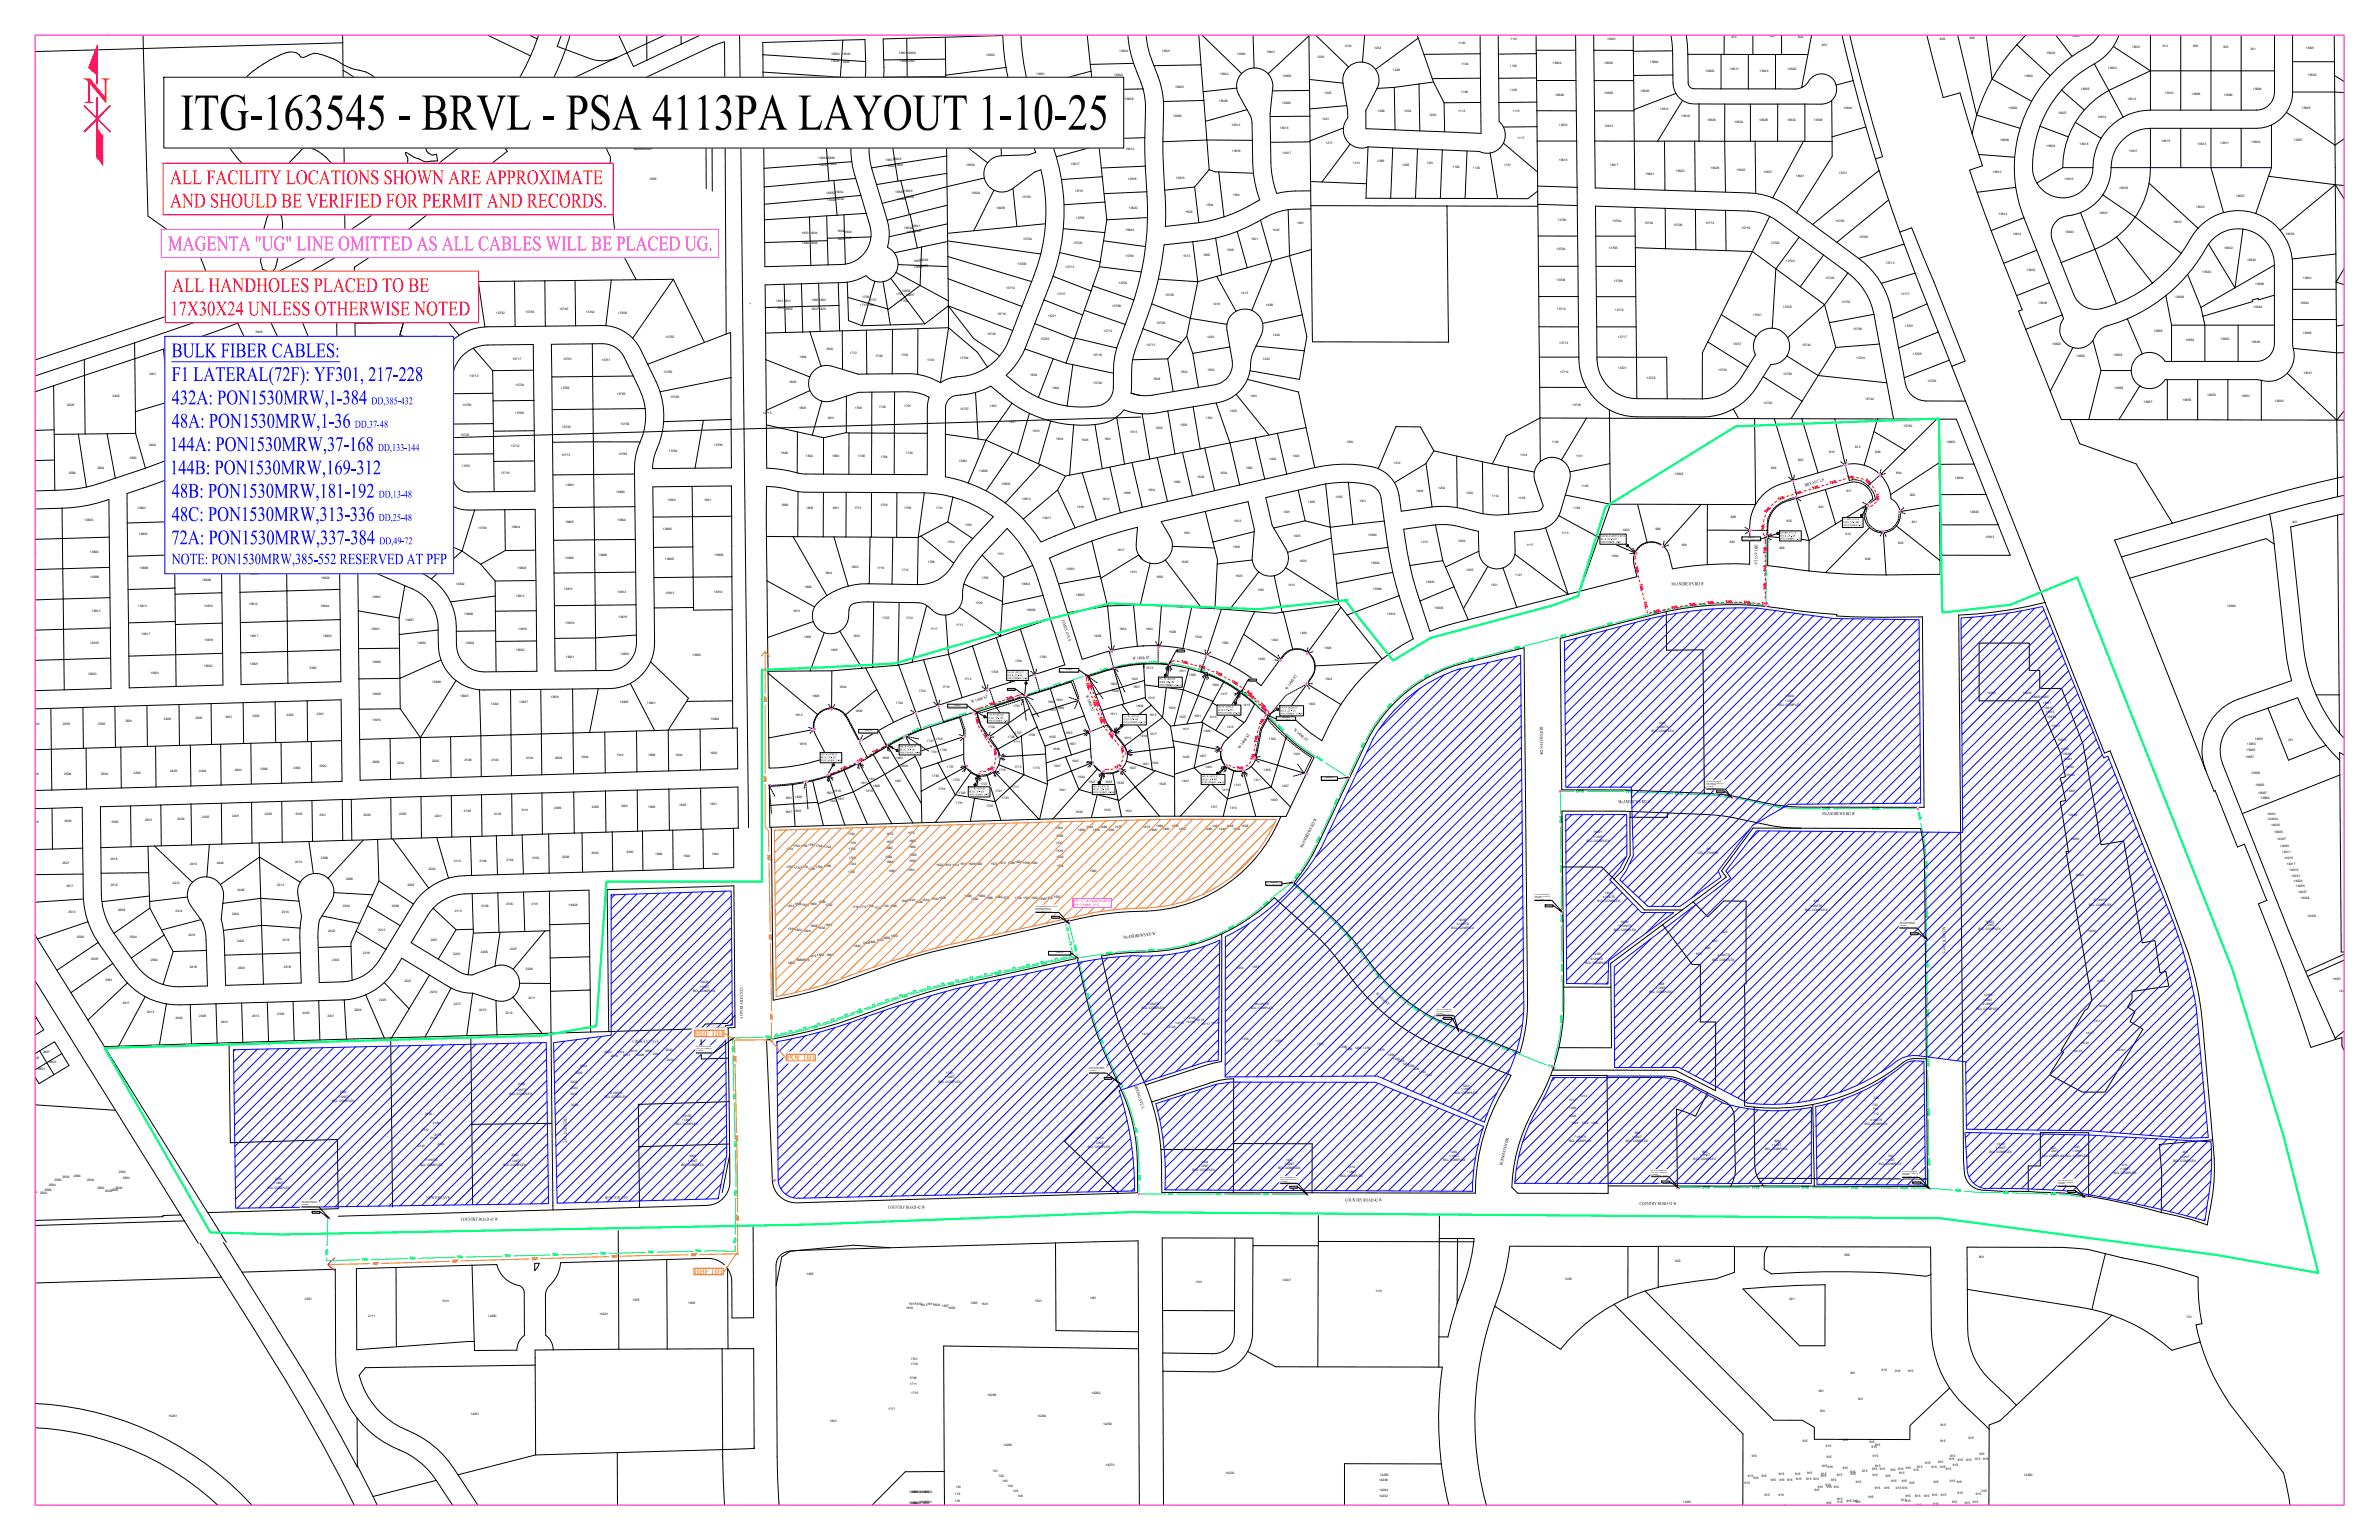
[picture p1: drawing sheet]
<svg xmlns="http://www.w3.org/2000/svg" width="432mm" height="279mm" viewBox="0 0 432 279" stroke-linecap="round" stroke-linejoin="round" font-family="sans-serif">
<defs><g id="words">
<text font-size="10.4" x="32.7" y="23.5">ITG-163545 - BRVL - PSA 4113PA LAYOUT 1-10-25</text>
<text font-size="6.6" fill="#f00" x="15.3" y="18.8">N</text>
<g font-size="4.2" fill="#f00">
<text x="30.9" y="33.4">ALL FACILITY LOCATIONS SHOWN ARE APPROXIMATE</text>
<text x="30.9" y="37.7">AND SHOULD BE VERIFIED FOR PERMIT AND RECORDS.</text>
<text x="31.2" y="53">ALL HANDHOLES PLACED TO BE</text>
<text x="30.9" y="57.2">17X30X24 UNLESS OTHERWISE NOTED</text>
</g>
<text font-size="4.2" fill="#f0f" x="30.5" y="45.4">MAGENTA &quot;UG&quot; LINE OMITTED AS ALL CABLES WILL BE PLACED UG.</text>
<g font-size="4.2" fill="#00f">
<text x="31.2" y="64.8">BULK FIBER CABLES:</text>
<text x="31.2" y="69.1">F1 LATERAL(72F): YF301, 217-228</text>
<text x="31.2" y="73.4">432A: PON1530MRW,1-384</text>
<text x="31.2" y="77.6">48A: PON1530MRW,1-36</text>
<text x="30.8" y="81.8">144A: PON1530MRW,37-168</text>
<text x="30.8" y="86">144B: PON1530MRW,169-312</text>
<text x="31.2" y="90.3">48B: PON1530MRW,181-192</text>
<text x="31.2" y="94.5">48C: PON1530MRW,313-336</text>
<text x="31.1" y="98.7">72A: PON1530MRW,337-384</text>
</g>
<text font-size="3.1" fill="#00f" x="31.2" y="102.3">NOTE: PON1530MRW,385-552 RESERVED AT PFP</text>
<g font-size="2.1" fill="#00f">
<text x="64.4" y="77.6">DD,37-48</text>
<text x="67.4" y="73.4">DD,385-432</text>
<text x="68.6" y="81.8">DD,133-144</text>
<text x="68.7" y="90.3">DD,13-48</text>
<text x="68.7" y="94.5">DD,25-48</text>
<text x="68.8" y="98.7">DD,49-72</text>
</g>
<g font-size="1.5" fill="#ff7f00">
<text x="126.1" y="188">BBF HH</text>
<text x="142.8" y="192.4">POF HH</text>
<text x="126" y="231.2">BBF HH</text>
</g>
<g font-size=".9">
<text x="327.7" y="88.3" transform="rotate(-18 327.7 88.3)">BRYANT LN</text>
<text x="318.5" y="98.8" transform="rotate(90 318.5 98.8)">BRYANT LN</text>
<text x="303.4" y="106.2">McANDREWS RD W</text>
<text x="192.7" y="112.5" transform="rotate(72 192.7 112.5)">JAMES AVE S</text>
<text x="205.6" y="119.7" transform="rotate(-4 205.6 119.7)">W 140th ST</text>
<text x="233.6" y="125.2" transform="rotate(-55 233.6 125.2)">W 140th ST</text>
<text x="176.3" y="127.6" transform="rotate(-18 176.3 127.6)">W 140th ST</text>
<text x="197" y="126.2" transform="rotate(68 197 126.2)">W 140th ST</text>
<text x="279.5" y="131.8" transform="rotate(90 279.5 131.8)">BURNHAVEN DR</text>
<text x="225.1" y="135.9" transform="rotate(-54 225.1 135.9)">W 140th ST</text>
<text x="234.7" y="132.5" transform="rotate(41 234.7 132.5)">W 140th ST</text>
<text x="293.7" y="145.7">McANDREWS RD W</text>
<text x="330.8" y="147.9">McANDREWS RD W</text>
<text x="236.4" y="153.9" transform="rotate(-63 236.4 153.9)">McANDREWS RD W</text>
<text x="203.9" y="170.3" transform="rotate(-7 203.9 170.3)">McANDREWS RD W</text>
<text x="352.6" y="168.1" transform="rotate(90 352.6 168.1)">ALDRICH AVE S</text>
<text x="134.3" y="179.2" transform="rotate(90 134.3 179.2)">COUNTRY ROAD 5</text>
<text x="249.6" y="180.3" transform="rotate(43 249.6 180.3)">W 141st ST</text>
<text x="114.8" y="189.2">CRESCENT AVE</text>
<text x="205.9" y="197.1" transform="rotate(71 205.9 197.1)">IRVING AVE S</text>
<text x="102.3" y="202.6" transform="rotate(90 102.3 202.6)">CRESCENT AVE</text>
<text x="272.7" y="211.5" transform="rotate(-77 272.7 211.5)">BURNHAVEN DR</text>
<text x="77.4" y="217.6">NEWTON AVE</text>
<text x="83.7" y="221.5">COUNTRY ROAD 42 W</text>
<text x="109.8" y="217.6">NEWTON AVE</text>
<text x="161.2" y="219.3">COUNTRY ROAD 42 W</text>
<text x="244.2" y="218">COUNTRY ROAD 42 W</text>
<text x="297.6" y="218.6">COUNTRY ROAD 42 W</text>
</g>
<g font-size=".7" fill="#f0f">
<text x="195" y="163.6">PFP 1530 MCANDREWS RD W</text>
<text x="195" y="164.3">PON1530MRW, 1-552</text>
</g>
<g font-size=".6">
<text x="150.8" y="11.3">13606</text>
<text x="150.8" y="9.9">13602</text>
<text x="152.6" y="11.5">13604</text>
<text x="152.8" y="10">13600</text>
<text x="163.1" y="9.8">1360113603</text>
<text x="163.2" y="11.3">1360513607</text>
<text x="179" y="10.1">13600</text>
<text x="203.2" y="9.5">13600</text>
<text x="210.9" y="9.4">13601</text>
<text x="224.5" y="10.1">13600</text>
<text x="229.8" y="9.7">13601</text>
<text x="239.1" y="10.5">1229</text>
<text x="244" y="8.6">1233</text>
<text x="249.4" y="8.8">1232</text>
<text x="264.7" y="8">1100</text>
<text x="265.3" y="11.8">1104</text>
<text x="274.2" y="7.2">1101</text>
<text x="281.8" y="11.7">13604</text>
<text x="291.1" y="11.7">13605</text>
<text x="291.7" y="7.3">13601</text>
<text x="297.1" y="6.6">13600</text>
<text x="299.5" y="11.4">13604</text>
<text x="310.1" y="6.4">817</text>
<text x="314.3" y="6.8">813</text>
<text x="321.2" y="6.8">809</text>
<text x="326.4" y="6.8">805</text>
<text x="330.7" y="8.4">801</text>
<text x="352.1" y="7.2">609</text>
<text x="357.5" y="7">605</text>
<text x="371.4" y="9.9">13602</text>
<text x="375.9" y="6.8">13600</text>
<text x="386.9" y="8.7">13601</text>
<text x="392.5" y="8.6">313</text>
<text x="398" y="8.6">309</text>
<text x="403.5" y="8.7">305</text>
<text x="408.5" y="9.1">301</text>
<text x="418.5" y="9">13601</text>
<text x="122.5" y="17.3">1945</text>
<text x="150" y="17.6">1361413612</text>
<text x="162.6" y="17.7">1361313615</text>
<text x="179.5" y="14.6">13604</text>
<text x="188.1" y="13.5">13601</text>
<text x="189.7" y="17.5">13605</text>
<text x="202.2" y="13.9">13604</text>
<text x="213.3" y="16">13605</text>
<text x="221.4" y="13.6">13604</text>
<text x="232.8" y="14">13605</text>
<text x="240.4" y="17.1">1225</text>
<text x="252.8" y="12.9">1228</text>
<text x="265.2" y="16.8">1108</text>
<text x="274" y="16.4">1109</text>
<text x="274.1" y="12.1">1105</text>
<text x="282.3" y="17.5">13608</text>
<text x="291.2" y="17">13609</text>
<text x="297.8" y="16.7">13608</text>
<text x="309.6" y="13.1">13609</text>
<text x="314" y="12.7">13617</text>
<text x="319.4" y="13.1">13623</text>
<text x="324.4" y="12.7">13629</text>
<text x="367.4" y="13.9">13604</text>
<text x="377.7" y="16.4">13605</text>
<text x="382.6" y="12.5">13603</text>
<text x="392.9" y="17.1">13610</text>
<text x="397.8" y="17.3">13608</text>
<text x="403.6" y="17.3">13606</text>
<text x="408.9" y="16.3">13604</text>
<text x="418.9" y="13.8">13603</text>
<text x="148.4" y="22.3">13616</text>
<text x="148.5" y="23.8">13622</text>
<text x="150.2" y="22.4">13618</text>
<text x="161.5" y="22.3">1361913617</text>
<text x="161.6" y="23.9">13621</text>
<text x="162.9" y="24">13623</text>
<text x="191.1" y="21.7">13609</text>
<text x="204.1" y="18.2">13608</text>
<text x="212.9" y="21.1">13609</text>
<text x="221.2" y="18.5">13608</text>
<text x="223.5" y="22.8">13612</text>
<text x="232.3" y="23.4">13613</text>
<text x="232.7" y="18.9">13609</text>
<text x="240" y="21.8">1221</text>
<text x="250" y="20.3">1208</text>
<text x="254.9" y="20.3">1204</text>
<text x="259.4" y="21">1200</text>
<text x="264.6" y="20.4">1112</text>
<text x="274.6" y="20.3">1113</text>
<text x="283" y="22.9">13612</text>
<text x="291.2" y="23.1">13613</text>
<text x="301.3" y="20">13612</text>
<text x="305.2" y="21.3">13616</text>
<text x="309.8" y="21.9">13620</text>
<text x="314.8" y="22.2">13624</text>
<text x="319.3" y="21.9">13628</text>
<text x="324.4" y="21.9">13632</text>
<text x="329.2" y="21.9">13636</text>
<text x="334.6" y="19.8">13640</text>
<text x="364.6" y="19.8">13606</text>
<text x="373.5" y="20.7">13607</text>
<text x="380.7" y="21.4">13614</text>
<text x="386.1" y="18.1">13612</text>
<text x="417.8" y="19.8">13605</text>
<text x="148.5" y="28.9">1362413626</text>
<text x="150.1" y="24">13620</text>
<text x="150.2" y="29.9">13628</text>
<text x="160.7" y="29.1">13627</text>
<text x="162" y="29">13625</text>
<text x="194.4" y="29.9">13617</text>
<text x="204.3" y="27.2">13612</text>
<text x="223.6" y="27.6">13616</text>
<text x="232.8" y="28">13617</text>
<text x="240.6" y="26">1217</text>
<text x="245.6" y="29.7">1213</text>
<text x="250" y="29.3">1209</text>
<text x="259" y="29.8">1201</text>
<text x="275.4" y="25.2">1117</text>
<text x="282.9" y="29.3">13616</text>
<text x="363" y="25.6">13608</text>
<text x="371.4" y="26.6">13609</text>
<text x="377.5" y="26.3">13616</text>
<text x="386.4" y="27.6">13617</text>
<text x="392.3" y="25.8">13615</text>
<text x="398.9" y="26.3">13613</text>
<text x="403" y="26.1">13611</text>
<text x="408.6" y="26">13609</text>
<text x="416.3" y="25.6">13607</text>
<text x="117.9" y="32.7">1995</text>
<text x="148.6" y="30.2">13630</text>
<text x="150" y="35.2">13632</text>
<text x="151.5" y="35">13634</text>
<text x="160.8" y="30.4">13629</text>
<text x="162.4" y="30.1">13631</text>
<text x="162.5" y="35.1">13635</text>
<text x="164" y="34.8">13633</text>
<text x="175.3" y="30.2">13620</text>
<text x="176.3" y="35.2">13624</text>
<text x="195.1" y="34.8">13701</text>
<text x="204.7" y="32.6">13616</text>
<text x="213.4" y="32.5">13613</text>
<text x="223.8" y="35.5">1500</text>
<text x="254.5" y="30.1">1205</text>
<text x="263.7" y="30.5">1129</text>
<text x="267.4" y="30.7">1125</text>
<text x="273" y="30.1">1121</text>
<text x="292.2" y="30.1">13617</text>
<text x="298.6" y="31.7">13621</text>
<text x="304.1" y="31.2">13625</text>
<text x="310.5" y="30.6">13629</text>
<text x="315.2" y="31">13633</text>
<text x="320.1" y="31.3">13637</text>
<text x="325.9" y="32.2">13641</text>
<text x="333.7" y="31.6">13701</text>
<text x="361.7" y="31.4">13610</text>
<text x="374.7" y="32.7">13618</text>
<text x="384.6" y="34.2">13619</text>
<text x="405.8" y="35.7">13635</text>
<text x="90.8" y="38.3">1921</text>
<text x="150.1" y="36.6">13638</text>
<text x="151.6" y="36.2">13636</text>
<text x="162.9" y="36.2">13637</text>
<text x="164.1" y="41.5">13643</text>
<text x="164.3" y="36">13639</text>
<text x="165.4" y="41.2">13641</text>
<text x="180.8" y="38">13628</text>
<text x="185.5" y="36">13700</text>
<text x="195.3" y="39.7">13705</text>
<text x="204.3" y="42">13624</text>
<text x="204.9" y="37.9">13620</text>
<text x="215.2" y="38.7">1508</text>
<text x="218.9" y="37.3">1504</text>
<text x="231" y="42">1405</text>
<text x="235.4" y="40.6">1401</text>
<text x="282.8" y="40.1">13700</text>
<text x="292.7" y="40.2">13700</text>
<text x="298.5" y="40.6">13704</text>
<text x="303.7" y="41">13708</text>
<text x="309.6" y="40.6">13712</text>
<text x="316.1" y="41.5">13716</text>
<text x="333.2" y="40.3">13705</text>
<text x="362.8" y="39.1">13612</text>
<text x="381" y="38.8">13621</text>
<text x="394.4" y="40.5">13631</text>
<text x="398.5" y="37.7">13633</text>
<text x="145.5" y="42.5">1810</text>
<text x="145.6" y="44.3">1808</text>
<text x="147.1" y="44.2">1806</text>
<text x="147.1" y="42.5">1804</text>
<text x="152" y="43.5">1800</text>
<text x="152" y="42.1">1802</text>
<text x="153" y="43.3">13642</text>
<text x="153" y="42.2">13640</text>
<text x="164.5" y="42.3">13645</text>
<text x="165.8" y="42">13647</text>
<text x="165.8" y="47.5">13651</text>
<text x="166.9" y="47.4">13649</text>
<text x="185.7" y="43.5">13704</text>
<text x="194.8" y="44.2">13709</text>
<text x="204.2" y="46.6">13700</text>
<text x="214.8" y="46.7">1513</text>
<text x="218.4" y="46.5">1509</text>
<text x="222.7" y="45.5">1505</text>
<text x="227.1" y="43.6">1501</text>
<text x="282.5" y="45.4">13704</text>
<text x="292" y="45.2">13705</text>
<text x="321.4" y="44.3">13720</text>
<text x="324.2" y="47.6">13724</text>
<text x="337.4" y="43.2">13709</text>
<text x="342.3" y="47.8">13713</text>
<text x="365.3" y="42.7">13614</text>
<text x="374.8" y="42.3">13623</text>
<text x="403.7" y="45.2">13632</text>
<text x="407.9" y="47.4">13634</text>
<text x="414.8" y="42.6">13639</text>
<text x="162.7" y="53.5">1701</text>
<text x="163.6" y="52.9">13659</text>
<text x="164.4" y="53.7">13657</text>
<text x="165.8" y="48.5">13653</text>
<text x="166.9" y="48.5">13655</text>
<text x="182.6" y="52.4">13712</text>
<text x="184.7" y="48.1">13708</text>
<text x="191.9" y="53.6">13717</text>
<text x="193.4" y="48.7">13713</text>
<text x="203" y="51.5">13704</text>
<text x="211.5" y="53.8">13705</text>
<text x="225.3" y="53.3">1412</text>
<text x="282.5" y="51">13708</text>
<text x="292.9" y="51.1">13709</text>
<text x="331.3" y="50.7">13728</text>
<text x="345" y="53.4">13717</text>
<text x="367.8" y="49.1">13616</text>
<text x="399.7" y="49.6">13630</text>
<text x="409.3" y="51.7">13638</text>
<text x="418" y="50.7">13641</text>
<text x="57.7" y="56.4">13700</text>
<text x="66.8" y="56">13705</text>
<text x="83.2" y="57.5">13728</text>
<text x="90" y="57">13732</text>
<text x="95.4" y="56.7">13736</text>
<text x="101.5" y="56.2">13740</text>
<text x="106.3" y="56.8">13744</text>
<text x="112.2" y="56.9">13748</text>
<text x="140.9" y="54.7">1813</text>
<text x="141" y="56.1">1815</text>
<text x="142.4" y="54.7">1811</text>
<text x="142.6" y="56.2">1809</text>
<text x="147.3" y="56.3">18071803</text>
<text x="147.3" y="54.5">18051801</text>
<text x="156.1" y="55.4">17111705</text>
<text x="156.5" y="54.1">1709</text>
<text x="157.8" y="54.5">1707</text>
<text x="163.5" y="54.8">1703</text>
<text x="181" y="57.2">13716</text>
<text x="190.2" y="57.4">13721</text>
<text x="201.9" y="55.8">13708</text>
<text x="209.9" y="58.7">13709</text>
<text x="220.2" y="55.4">1416</text>
<text x="229.8" y="55.6">1408</text>
<text x="282.6" y="56.3">13710</text>
<text x="293.1" y="56.4">13713</text>
<text x="318.2" y="57.4">13741</text>
<text x="323.6" y="55.9">13745</text>
<text x="334.2" y="55">13732</text>
<text x="336.4" y="59.9">13736</text>
<text x="345.8" y="59.2">13721</text>
<text x="370" y="55.2">13618</text>
<text x="394.8" y="54.1">13628</text>
<text x="409" y="55.9">13642</text>
<text x="417.5" y="55.1">13643</text>
<text x="46.4" y="60.5">2309</text>
<text x="56.9" y="64.6">13704</text>
<text x="66.2" y="61.6">13709</text>
<text x="78.2" y="61.3">13724</text>
<text x="93" y="65.2">13717</text>
<text x="102.2" y="65.3">13701</text>
<text x="109.2" y="65.4">13751</text>
<text x="120.8" y="61.3">13752</text>
<text x="145.1" y="65">1804</text>
<text x="150" y="63.5">1800</text>
<text x="154.2" y="64.3">1712</text>
<text x="158.9" y="64.7">1708</text>
<text x="163.6" y="64.7">1704</text>
<text x="168.3" y="65.5">1700</text>
<text x="174.2" y="65.1">13724</text>
<text x="179.2" y="60.7">13720</text>
<text x="188.8" y="61.7">13725</text>
<text x="198.4" y="64.6">13716</text>
<text x="200.3" y="60.2">13712</text>
<text x="208.1" y="62.7">13713</text>
<text x="219.1" y="61.3">1420</text>
<text x="229.2" y="65.3">1400</text>
<text x="231" y="61">1404</text>
<text x="283" y="62.4">13712</text>
<text x="293.7" y="61.4">13717</text>
<text x="314.5" y="62.5">13737</text>
<text x="327.1" y="62.7">13740</text>
<text x="336.9" y="65.2">13740</text>
<text x="347.2" y="64.4">13725</text>
<text x="372.5" y="62.5">13620</text>
<text x="376.9" y="64.8">13622</text>
<text x="383.6" y="64.6">13658</text>
<text x="390.9" y="60.3">13656</text>
<text x="396.7" y="61.8">13654</text>
<text x="403.1" y="61.6">13650</text>
<text x="408.6" y="62.2">13646</text>
<text x="418" y="60.7">13645</text>
<text x="27.1" y="68.1">2401</text>
<text x="76.2" y="66.7">13720</text>
<text x="85.2" y="68.3">13713</text>
<text x="93.6" y="70">13704</text>
<text x="101.8" y="70.5">13705</text>
<text x="112" y="71.7">13755</text>
<text x="120.4" y="67.7">13756</text>
<text x="143.2" y="69.5">1809</text>
<text x="187" y="68.3">1608</text>
<text x="191" y="70.5">1604</text>
<text x="198.5" y="69.6">13720</text>
<text x="209.3" y="69">1508</text>
<text x="214.2" y="67.7">1504</text>
<text x="219.2" y="67.4">1500</text>
<text x="283.1" y="67.6">13714</text>
<text x="293.7" y="66.9">13721</text>
<text x="298.9" y="68.7">13725</text>
<text x="311.9" y="67.3">13733</text>
<text x="323.7" y="68.1">13736</text>
<text x="349.8" y="69.4">13729</text>
<text x="383.8" y="70.5">13659</text>
<text x="400.6" y="71.9">13653</text>
<text x="418.1" y="67.9">13647</text>
<text x="12.2" y="73.6">2509</text>
<text x="20.4" y="72.1">2405</text>
<text x="58.1" y="77.5">13800</text>
<text x="66.1" y="72.1">13717</text>
<text x="66.3" y="77.6">13721</text>
<text x="83.9" y="73.6">13709</text>
<text x="93.5" y="75.1">13708</text>
<text x="102" y="77.7">13709</text>
<text x="112.6" y="77.1">13759</text>
<text x="121.7" y="72.3">13760</text>
<text x="138.4" y="75.2">13713</text>
<text x="145" y="74.1">1805</text>
<text x="150.2" y="76">1801</text>
<text x="155.2" y="74.2">1709</text>
<text x="159.5" y="74">1705</text>
<text x="164.1" y="73.8">1701</text>
<text x="174.3" y="74.3">13737</text>
<text x="179.7" y="73.8">1621</text>
<text x="183.1" y="76.7">1617</text>
<text x="209.7" y="77.9">1509</text>
<text x="214.2" y="77.3">1505</text>
<text x="218.9" y="76">1501</text>
<text x="223.2" y="74.8">1405</text>
<text x="226.9" y="72.1">1401</text>
<text x="285.4" y="73.7">13716</text>
<text x="320.1" y="73.3">13732</text>
<text x="338.5" y="72.5">13744</text>
<text x="345.5" y="77.5">13760</text>
<text x="389.1" y="73.2">13657</text>
<text x="396.1" y="72.7">13655</text>
<text x="406.8" y="72.1">13651</text>
<text x="412.9" y="72.9">13649</text>
<text x="23.5" y="83.3">2500</text>
<text x="27.1" y="81">2404</text>
<text x="58.1" y="82.6">13804</text>
<text x="83.6" y="79">13705</text>
<text x="92.7" y="81.1">13712</text>
<text x="101.9" y="82.7">13713</text>
<text x="112.3" y="82.5">13763</text>
<text x="121.4" y="82">13764</text>
<text x="129.6" y="81">13739</text>
<text x="141.7" y="82.4">1808</text>
<text x="146.3" y="82.8">1804</text>
<text x="151.1" y="82.8">1800</text>
<text x="155.7" y="82.9">1708</text>
<text x="159.9" y="83.1">1704</text>
<text x="164.4" y="82.4">1700</text>
<text x="174" y="83.8">13801</text>
<text x="187.4" y="78.4">1613</text>
<text x="191.7" y="79.8">1609</text>
<text x="196.3" y="80.1">1605</text>
<text x="200.4" y="79.8">1601</text>
<text x="205.1" y="78.5">1513</text>
<text x="230.4" y="83.4">1404</text>
<text x="234.6" y="82.9">1400</text>
<text x="244.4" y="80.3">1300</text>
<text x="275.9" y="82.7">1104</text>
<text x="281.7" y="80.5">1100</text>
<text x="286" y="82.8">1101</text>
<text x="326.4" y="83.6">820</text>
<text x="332" y="82.2">816</text>
<text x="336.7" y="81.3">812</text>
<text x="340.4" y="82.1">808</text>
<text x="353.3" y="80.3">13800</text>
<text x="4.8" y="86.1">13709</text>
<text x="12.5" y="85.9">2508</text>
<text x="17.7" y="85">2504</text>
<text x="66.6" y="84.7">13725</text>
<text x="83.8" y="84.7">13701</text>
<text x="90.9" y="86.1">13716</text>
<text x="102.7" y="88.2">13801</text>
<text x="111.8" y="89.5">13800</text>
<text x="177.7" y="85.6">13805</text>
<text x="181.8" y="88">13809</text>
<text x="203.9" y="89.7">1608</text>
<text x="208.4" y="89.1">1604</text>
<text x="213" y="87.6">1600</text>
<text x="217.3" y="86.8">1508</text>
<text x="221.5" y="86">1504</text>
<text x="226.1" y="85">1500</text>
<text x="253" y="84.1">1212</text>
<text x="257" y="89.3">1208</text>
<text x="261" y="88.6">1204</text>
<text x="266.1" y="89.7">1200</text>
<text x="287.1" y="88.4">1105</text>
<text x="304" y="86.1">13525</text>
<text x="321.5" y="85">824</text>
<text x="335.1" y="89.2">817</text>
<text x="344.2" y="86">804</text>
<text x="346.7" y="90">800</text>
<text x="354.8" y="87">13804</text>
<text x="15.4" y="94.5">13800</text>
<text x="24.9" y="92.3">13801</text>
<text x="58.4" y="93.2">13812</text>
<text x="80.7" y="94.6">13702</text>
<text x="92.8" y="95.8">13804</text>
<text x="102.6" y="94.9">13805</text>
<text x="112" y="94.5">13804</text>
<text x="121.2" y="91">13801</text>
<text x="127.8" y="90.9">1901</text>
<text x="141.8" y="91.9">1809</text>
<text x="146.3" y="92.3">1805</text>
<text x="151.1" y="92.4">1801</text>
<text x="155.1" y="92.4">1713</text>
<text x="159.8" y="91.8">1709</text>
<text x="164.1" y="92.3">1705</text>
<text x="169.9" y="92.4">1701</text>
<text x="175.2" y="95.4">1700</text>
<text x="185.5" y="90.7">13813</text>
<text x="189.2" y="94.1">13817</text>
<text x="195.5" y="92.2">1616</text>
<text x="200.1" y="90.7">1612</text>
<text x="224" y="94.8">1513</text>
<text x="232.9" y="93">1401</text>
<text x="237.4" y="91.3">1309</text>
<text x="242.4" y="90.4">1305</text>
<text x="246.7" y="91">1301</text>
<text x="270.8" y="90.2">1112</text>
<text x="275.5" y="90.5">1108</text>
<text x="285.6" y="92.3">1109</text>
<text x="314.1" y="94">828</text>
<text x="324.3" y="94.7">825</text>
<text x="330.1" y="92.2">821</text>
<text x="347" y="95">801</text>
<text x="357.5" y="93">13808</text>
<text x="416.1" y="94.8">401</text>
<text x="5" y="100.6">13805</text>
<text x="16.3" y="100.3">13804</text>
<text x="25.2" y="97.1">13805</text>
<text x="48.4" y="97.2">13803</text>
<text x="58.4" y="99.4">13816</text>
<text x="76.3" y="101.1">13836</text>
<text x="86.8" y="96">13700</text>
<text x="102.5" y="101.4">13809</text>
<text x="108.6" y="100.9">13808</text>
<text x="120.3" y="96.1">13805</text>
<text x="120.7" y="101.5">13809</text>
<text x="129.7" y="100.9">13808</text>
<text x="172" y="98.6">1704</text>
<text x="181" y="100.7">1701</text>
<text x="202.8" y="100">1617</text>
<text x="214.8" y="96.8">1601</text>
<text x="223.8" y="99.5">1509</text>
<text x="234.8" y="97.4">1405</text>
<text x="235.9" y="101.9">1409</text>
<text x="248.3" y="97.2">13900</text>
<text x="257.9" y="98.4">1213</text>
<text x="264.6" y="98.3">1209</text>
<text x="277.1" y="99">1117</text>
<text x="283.4" y="97">1113</text>
<text x="292.5" y="101.1">1004</text>
<text x="294.5" y="96.4">1000</text>
<text x="300.5" y="96.1">908</text>
<text x="305.2" y="99.1">904</text>
<text x="314" y="98.5">832</text>
<text x="323" y="99.5">829</text>
<text x="335" y="97.1">813</text>
<text x="338.6" y="101.6">809</text>
<text x="344.6" y="98.7">805</text>
<text x="360.4" y="97.6">13812</text>
<text x="5" y="105.2">13809</text>
<text x="16.4" y="104.8">13808</text>
<text x="25.3" y="103.3">13809</text>
<text x="36.7" y="105.4">13808</text>
<text x="45.3" y="104.3">13809</text>
<text x="58.3" y="105.1">13820</text>
<text x="82.7" y="106.2">13832</text>
<text x="93.9" y="103.2">13808</text>
<text x="102.3" y="107">13813</text>
<text x="112.1" y="107.5">13812</text>
<text x="120.8" y="107.8">13813</text>
<text x="129.6" y="107.5">13812</text>
<text x="146" y="106.6">1808</text>
<text x="149.8" y="104.1">1804</text>
<text x="154.5" y="103.1">1800</text>
<text x="159.2" y="103.2">1716</text>
<text x="163.7" y="103.6">1712</text>
<text x="168.4" y="102.1">1708</text>
<text x="178.2" y="105.1">1705</text>
<text x="185.4" y="106.2">13904</text>
<text x="193.5" y="103.3">13901</text>
<text x="205.1" y="104">1613</text>
<text x="209.8" y="104.9">1609</text>
<text x="214.5" y="102.2">1605</text>
<text x="224.2" y="104.6">1505</text>
<text x="228.3" y="107.2">1501</text>
<text x="233.8" y="106.4">1413</text>
<text x="248.8" y="102.2">13904</text>
<text x="249.2" y="107">13908</text>
<text x="258.8" y="105.7">13905</text>
<text x="266.1" y="103.6">1205</text>
<text x="270.6" y="106.3">1201</text>
<text x="275" y="104.5">1121</text>
<text x="4.9" y="111.4">13813</text>
<text x="16.6" y="111.1">13812</text>
<text x="25" y="110.1">13813</text>
<text x="37.1" y="110.2">13812</text>
<text x="45.1" y="109.8">13813</text>
<text x="58.2" y="110.1">13824</text>
<text x="67.5" y="108.5">13861</text>
<text x="73.6" y="112.7">13857</text>
<text x="84.3" y="111.6">13828</text>
<text x="93.6" y="108.3">13812</text>
<text x="102.6" y="113.3">13819</text>
<text x="112.2" y="112.1">13816</text>
<text x="143.9" y="111">1813</text>
<text x="160.1" y="112.3">1725</text>
<text x="164.5" y="112.4">1721</text>
<text x="173.5" y="113.6">1713</text>
<text x="177" y="109.6">1709</text>
<text x="186.3" y="110.9">13908</text>
<text x="195.2" y="108.1">13905</text>
<text x="251.7" y="111.6">13912</text>
<text x="260.3" y="110.5">13909</text>
<text x="404.2" y="110.1">13800</text>
<text x="5.1" y="116.1">13817</text>
<text x="16.4" y="116.8">13816</text>
<text x="25.7" y="115.2">13817</text>
<text x="37.1" y="116.2">13816</text>
<text x="45.3" y="115.7">13817</text>
<text x="58.6" y="115.6">13828</text>
<text x="67.4" y="114.4">13901</text>
<text x="75.7" y="116.9">13853</text>
<text x="84.5" y="116.9">13824</text>
<text x="93.6" y="118.1">13820</text>
<text x="94.1" y="114.4">13816</text>
<text x="102.7" y="119.3">13821</text>
<text x="112.6" y="118.7">13820</text>
<text x="125.6" y="119.1">13900</text>
<text x="145.9" y="115.7">1809</text>
<text x="150.8" y="118.1">1805</text>
<text x="154.9" y="115.5">1801</text>
<text x="168.9" y="114.3">1717</text>
<text x="188.7" y="119.3">1700</text>
<text x="198.6" y="115.6">1608</text>
<text x="203.2" y="114.4">1604</text>
<text x="208" y="114.4">1600</text>
<text x="212.2" y="114.9">1508</text>
<text x="216.9" y="115.8">1504</text>
<text x="221.7" y="116.9">1500</text>
<text x="228.3" y="119.7">1408</text>
<text x="230.7" y="116.2">1404</text>
<text x="235.9" y="115.1">1400</text>
<text x="240.4" y="117.8">1308</text>
<text x="5" y="122.1">13821</text>
<text x="15.9" y="122.5">13820</text>
<text x="27.3" y="122.3">13821</text>
<text x="37" y="121">13820</text>
<text x="45.3" y="120.6">13821</text>
<text x="56.2" y="121.4">2300</text>
<text x="67.5" y="120.3">13905</text>
<text x="78.4" y="123.9">13849</text>
<text x="152.4" y="124.8">1804</text>
<text x="166.8" y="125.6">1720</text>
<text x="171.1" y="124.9">1716</text>
<text x="175" y="123.4">1712</text>
<text x="179.9" y="122.1">1708</text>
<text x="184.2" y="120.1">1704</text>
<text x="201.5" y="124.2">1603</text>
<text x="201.8" y="125.6">1605</text>
<text x="205.4" y="123.4">1601</text>
<text x="205.7" y="124.8">1607</text>
<text x="208" y="121.4">1513</text>
<text x="214" y="121.9">1511</text>
<text x="215.8" y="122.7">1505</text>
<text x="220" y="124.4">1503</text>
<text x="240.5" y="123.3">1304</text>
<text x="360.7" y="126">13901</text>
<text x="367.1" y="125.9">13903</text>
<text x="5.7" y="131.6">13901</text>
<text x="11.4" y="131.4">2509</text>
<text x="17.8" y="131.6">2505</text>
<text x="22.8" y="131">2501</text>
<text x="29.8" y="130.7">2409</text>
<text x="35.5" y="130.5">2405</text>
<text x="40.9" y="130.2">2401</text>
<text x="45.8" y="130.1">2309</text>
<text x="52" y="129.8">2305</text>
<text x="57.5" y="129.7">2301</text>
<text x="67.5" y="126.2">13909</text>
<text x="67.6" y="130.8">13913</text>
<text x="83.4" y="126.5">13845</text>
<text x="89.1" y="128">13841</text>
<text x="94.3" y="127.6">13837</text>
<text x="100" y="126.7">13831</text>
<text x="112.5" y="127.6">13825</text>
<text x="117.4" y="127.7">13821</text>
<text x="129" y="130.6">13904</text>
<text x="144.4" y="129.9">1812</text>
<text x="147.4" y="126.4">1808</text>
<text x="155.3" y="129.3">1800</text>
<text x="162.6" y="127.8">1724</text>
<text x="183.9" y="128.2">1701</text>
<text x="190.2" y="127.6">1663</text>
<text x="190.5" y="129">1657</text>
<text x="191.7" y="127.2">1661</text>
<text x="191.9" y="128.6">1659</text>
<text x="201.5" y="129.7">1611</text>
<text x="206.2" y="128.2">1609</text>
<text x="208.3" y="126.8">1515</text>
<text x="208.6" y="130">1615</text>
<text x="212.1" y="128.5">1509</text>
<text x="214" y="130.2">1507</text>
<text x="216.7" y="130.1">1501</text>
<text x="219.5" y="130.3">1419</text>
<text x="221.6" y="126.1">1417</text>
<text x="225.6" y="128.2">1415</text>
<text x="237.5" y="127.9">1300</text>
<text x="300.7" y="132">4 UNITS</text>
<text x="301" y="131.3">1000</text>
<text x="322.8" y="128.1">BCL COMPLEX</text>
<text x="324" y="127.3">1 UNIT</text>
<text x="324" y="126.5">13900</text>
<text x="368.7" y="126.6">1390513907</text>
<text x="370.8" y="127.7">13911</text>
<text x="371" y="128.6">13913</text>
<text x="371.3" y="129.4">13915</text>
<text x="371.6" y="130.3">13919</text>
<text x="372.3" y="131.8">13921</text>
<text x="95.5" y="137.8">2100</text>
<text x="100.8" y="137.7">2008</text>
<text x="105.6" y="137.6">2004</text>
<text x="111.9" y="137.2">1912</text>
<text x="117.7" y="137.2">1908</text>
<text x="122.6" y="137.2">1904</text>
<text x="128.9" y="136.8">1900</text>
<text x="145.1" y="135.2">1816</text>
<text x="160.1" y="137.7">1805</text>
<text x="162.7" y="137.7">1801</text>
<text x="168.2" y="134.7">1747</text>
<text x="169" y="136.7">1741</text>
<text x="169.8" y="134.2">1745</text>
<text x="170.6" y="136.3">1743</text>
<text x="179.3" y="132.1">1703</text>
<text x="182.9" y="134">1705</text>
<text x="184" y="134.9">1711</text>
<text x="184.2" y="133.1">1707</text>
<text x="186.6" y="133.5">1709</text>
<text x="190.4" y="133.9">1655</text>
<text x="191.1" y="136">1649</text>
<text x="193.4" y="133.1">1653</text>
<text x="194.1" y="135.2">1651</text>
<text x="204" y="134">1613</text>
<text x="206.9" y="133.7">1619</text>
<text x="208.7" y="133.4">1617</text>
<text x="214.6" y="132.4">1411</text>
<text x="214.6" y="137.5">1405</text>
<text x="217.7" y="137.3">1407</text>
<text x="218.5" y="132.8">1409</text>
<text x="222.7" y="132.1">1413</text>
<text x="230.3" y="134.3">1303</text>
<text x="234.8" y="137">1301</text>
<text x="299.8" y="132.8">BCL COMPLEX</text>
<text x="373.4" y="134.5">13931</text>
<text x="374" y="136.1">13937</text>
<text x="374.3" y="137">13939</text>
<text x="374.5" y="137.9">13941</text>
<text x="407.5" y="137.5">13957</text>
<text x="407.7" y="136.3">13955</text>
<text x="407.8" y="135.2">13953</text>
<text x="409.3" y="134.3">13951</text>
<text x="415.3" y="134.4">351</text>
<text x="5.8" y="140.6">2600</text>
<text x="11.7" y="140.6">2508</text>
<text x="18.4" y="140.7">2504</text>
<text x="24.3" y="140.4">2500</text>
<text x="30.9" y="140.1">2408</text>
<text x="36.2" y="140">2404</text>
<text x="42.6" y="139.8">2400</text>
<text x="47.3" y="139.6">2308</text>
<text x="53.3" y="139.5">2304</text>
<text x="58" y="139.1">2300</text>
<text x="67.6" y="138.5">2208</text>
<text x="72.1" y="138.6">2204</text>
<text x="78.4" y="138.3">2200</text>
<text x="84.3" y="138.1">2108</text>
<text x="89.2" y="138">2104</text>
<text x="151.3" y="143.6">1819</text>
<text x="156.2" y="142.2">1813</text>
<text x="157.2" y="143.7">1815</text>
<text x="157.7" y="141.5">1811</text>
<text x="158.5" y="142.8">1809</text>
<text x="162.4" y="141.9">1807</text>
<text x="163.6" y="139.1">1803</text>
<text x="169.1" y="140.9">1739</text>
<text x="170.3" y="143.3">1733</text>
<text x="171.9" y="139.3">1737</text>
<text x="172.9" y="141.6">1735</text>
<text x="178" y="142.3">1727</text>
<text x="180.7" y="143.7">1721</text>
<text x="181.3" y="139.9">1719</text>
<text x="183.7" y="142.9">1717</text>
<text x="184.1" y="139.4">1713</text>
<text x="187.5" y="139.6">1715</text>
<text x="191.3" y="139.2">1647</text>
<text x="192.2" y="143.5">1641</text>
<text x="194.5" y="138.2">1645</text>
<text x="195.6" y="141.1">1643</text>
<text x="197.6" y="142">1637</text>
<text x="200.6" y="142">1635</text>
<text x="202.7" y="142.2">1629</text>
<text x="205" y="139.6">1627</text>
<text x="207.3" y="138.8">1621</text>
<text x="209" y="138.6">1623</text>
<text x="210.4" y="142.5">1625</text>
<text x="214.5" y="141.9">1403</text>
<text x="218.8" y="139.3">1401</text>
<text x="221.8" y="143.6">1319</text>
<text x="224" y="142.6">1313</text>
<text x="227.6" y="141.7">1311</text>
<text x="229.4" y="139.8">1305</text>
<text x="232.6" y="142.8">1307</text>
<text x="374.8" y="139.3">13943</text>
<text x="375" y="140.7">13945</text>
<text x="375.2" y="143.7">13947</text>
<text x="408.6" y="140.5">13959</text>
<text x="409.4" y="142.7">13965</text>
<text x="5.9" y="149.3">2601</text>
<text x="11.7" y="149.1">2509</text>
<text x="20.3" y="149.2">2505</text>
<text x="26.4" y="149">2501</text>
<text x="32.2" y="148.7">2409</text>
<text x="36.7" y="148.4">2405</text>
<text x="42.2" y="148.3">2401</text>
<text x="48.1" y="147.9">2309</text>
<text x="53.6" y="147.8">2305</text>
<text x="58" y="148.1">2301</text>
<text x="66" y="148.1">2209</text>
<text x="72.5" y="147.8">2205</text>
<text x="78.9" y="148.3">2201</text>
<text x="84.2" y="147.3">2109</text>
<text x="89.7" y="147.9">2105</text>
<text x="94.7" y="147.1">2101</text>
<text x="100.6" y="146.7">2009</text>
<text x="107.4" y="146.5">2005</text>
<text x="112.8" y="146.4">2001</text>
<text x="117.7" y="146.5">1909</text>
<text x="123.3" y="146.3">1905</text>
<text x="128.9" y="146">1901</text>
<text x="142.5" y="147.6">1827</text>
<text x="142.6" y="144.9">1831</text>
<text x="144.2" y="147.3">1825</text>
<text x="144.3" y="144.8">1829</text>
<text x="150" y="144.1">1821</text>
<text x="150.6" y="145.5">1823</text>
<text x="152" y="145.2">1817</text>
<text x="173.5" y="145.8">1731</text>
<text x="174" y="144">1729</text>
<text x="179" y="146.5">1725</text>
<text x="181.8" y="144.9">1723</text>
<text x="195.2" y="147.5">1639</text>
<text x="200.4" y="147.2">1633</text>
<text x="204.2" y="147.3">1631</text>
<text x="212.7" y="150">1456</text>
<text x="219.7" y="146.7">1317</text>
<text x="223.2" y="146.7">1315</text>
<text x="230.6" y="145.4">1309</text>
<text x="375.4" y="148">13949</text>
<text x="409.9" y="144.1">13967</text>
<text x="410.3" y="144.9">13969</text>
<text x="411.5" y="147.9">14001</text>
<text x="411.6" y="148.7">14001A</text>
<text x="412.2" y="149.9">14003</text>
<text x="58.3" y="155.8">2308</text>
<text x="96.6" y="155.8">2100</text>
<text x="102" y="155.7">2008</text>
<text x="107.4" y="155">2004</text>
<text x="113.7" y="154.8">2000</text>
<text x="118.9" y="155.1">1908</text>
<text x="124" y="155.4">1904</text>
<text x="129.2" y="155.2">1900</text>
<text x="142.7" y="154.2">1764</text>
<text x="144" y="153.7">17601756</text>
<text x="146.7" y="153.4">1752</text>
<text x="148" y="153.7">1748</text>
<text x="149.6" y="153.8">1744</text>
<text x="153.9" y="151.6">1740</text>
<text x="154" y="154.3">1732</text>
<text x="154.1" y="153.1">1736</text>
<text x="154.1" y="155.8">1728</text>
<text x="160.7" y="155.6">1684</text>
<text x="160.7" y="154">1680</text>
<text x="160.9" y="153">1676</text>
<text x="160.9" y="151.6">1672</text>
<text x="164.8" y="151.3">1670</text>
<text x="165" y="153.9">1662</text>
<text x="165" y="152.8">1666</text>
<text x="165.1" y="155.4">1658</text>
<text x="191.6" y="150.5">1504</text>
<text x="191.7" y="153.1">1512</text>
<text x="191.7" y="151.9">1508</text>
<text x="191.7" y="154.6">1516</text>
<text x="191.8" y="155.7">1520</text>
<text x="195.6" y="150.7">1496</text>
<text x="197.1" y="150.2">1492</text>
<text x="198.3" y="150.7">1488</text>
<text x="199.7" y="150.2">1484</text>
<text x="201" y="150.7">1480</text>
<text x="202.4" y="150.2">1476</text>
<text x="207.5" y="150.2">1472</text>
<text x="208.7" y="150.7">1468</text>
<text x="209.9" y="150">1464</text>
<text x="211" y="150.6">1460</text>
<text x="214" y="150.6">1452</text>
<text x="218.7" y="150.6">1448</text>
<text x="220" y="150.1">1444</text>
<text x="221.2" y="150.6">1440</text>
<text x="222.6" y="150">1436</text>
<text x="223.8" y="150.5">1432</text>
<text x="225.3" y="150.1">1428</text>
<text x="288" y="152.7">BCL COMPLEX</text>
<text x="289.2" y="152">1 UNIT</text>
<text x="289.2" y="151.2">14001</text>
<text x="308.2" y="155">CELL TOWER</text>
<text x="309.7" y="154.2">911</text>
<text x="375.8" y="152.5">13969</text>
<text x="412.7" y="151.2">14005</text>
<text x="413.3" y="152.4">14007</text>
<text x="413.8" y="153.6">14009</text>
<text x="414.2" y="154.8">14011</text>
<text x="414.6" y="155.8">14015</text>
<text x="11.3" y="156.8">2521</text>
<text x="12" y="160.9">2517</text>
<text x="20" y="156.1">2516</text>
<text x="20.1" y="160.8">2512</text>
<text x="31.3" y="160.5">2412</text>
<text x="34.5" y="156.9">2410</text>
<text x="39.3" y="156.7">2408</text>
<text x="43.1" y="161.7">2406</text>
<text x="50.3" y="160.8">2312</text>
<text x="53.6" y="156.5">2310</text>
<text x="62.8" y="159.7">2306</text>
<text x="73.9" y="160.8">2204</text>
<text x="77.8" y="157.9">2200</text>
<text x="82.4" y="156.3">2112</text>
<text x="87.1" y="156.4">2108</text>
<text x="91.9" y="156.3">2104</text>
<text x="142.7" y="157.5">1768</text>
<text x="144.1" y="157.7">1772</text>
<text x="145.4" y="157.5">1776</text>
<text x="146.7" y="157.8">1780</text>
<text x="148" y="157.5">1784</text>
<text x="149.6" y="157.3">1788</text>
<text x="153.9" y="158.5">1720</text>
<text x="154.1" y="156.9">1724</text>
<text x="160.9" y="156.7">1688</text>
<text x="161.3" y="158.2">1692</text>
<text x="164.8" y="158.1">1650</text>
<text x="165" y="156.4">1654</text>
<text x="169.9" y="157.2">1622</text>
<text x="171.4" y="157.1">1618</text>
<text x="172.8" y="157.1">1614</text>
<text x="174.3" y="157">1610</text>
<text x="175.8" y="157">16061602</text>
<text x="179.8" y="156.9">1574</text>
<text x="181.3" y="156.8">1570</text>
<text x="182.9" y="156.8">1566</text>
<text x="184.2" y="156.6">1562</text>
<text x="185.6" y="156.7">1558</text>
<text x="187.1" y="156.7">1554</text>
<text x="191.8" y="157.3">1524</text>
<text x="197.8" y="158.2">1500</text>
<text x="376.7" y="158.9">14001</text>
<text x="415" y="157">14017</text>
<text x="415.5" y="158">14019</text>
<text x="415.9" y="159.1">14021</text>
<text x="416.3" y="159.9">14023</text>
<text x="416.7" y="160.9">14025</text>
<text x="12.4" y="165.7">2513</text>
<text x="21.4" y="165.3">2508</text>
<text x="31.9" y="165.4">2414</text>
<text x="42.1" y="166">2404</text>
<text x="51.2" y="165.7">2314</text>
<text x="62.2" y="164.6">2304</text>
<text x="71.1" y="164.6">2208</text>
<text x="82.6" y="165.5">2113</text>
<text x="87.4" y="164.5">2109</text>
<text x="91.8" y="164.3">2105</text>
<text x="96.5" y="164.1">2101</text>
<text x="103.2" y="164.4">14008</text>
<text x="142.9" y="164.6">1812</text>
<text x="144.2" y="164.3">18081804</text>
<text x="147" y="164.2">1800</text>
<text x="148.6" y="163.9">1796</text>
<text x="149.8" y="168">1836</text>
<text x="149.8" y="164.4">1792</text>
<text x="154.6" y="164.8">1716</text>
<text x="156" y="164.8">1712</text>
<text x="157.3" y="164.5">1708</text>
<text x="158.7" y="164.8">1704</text>
<text x="160.1" y="164.6">1700</text>
<text x="161.5" y="164.6">1696</text>
<text x="163.6" y="163.7">1646</text>
<text x="164.8" y="163.6">1642</text>
<text x="166.2" y="163.9">1638</text>
<text x="167.4" y="163.4">1634</text>
<text x="169.1" y="163.3">1630</text>
<text x="170.4" y="163.1">1626</text>
<text x="175.1" y="162.8">1598</text>
<text x="176.3" y="163.2">1594</text>
<text x="177.5" y="162.7">1590</text>
<text x="179" y="163">1586</text>
<text x="180.7" y="163">15821578</text>
<text x="184.2" y="163.1">1550</text>
<text x="185.7" y="163.1">1546</text>
<text x="187.1" y="163.1">1542</text>
<text x="188.5" y="163.2">1538</text>
<text x="189.8" y="163">1534</text>
<text x="191.2" y="163">1530</text>
<text x="264.4" y="167.9">4 UNITS</text>
<text x="264.6" y="167">14050</text>
<text x="290" y="163.7">BCL COMPLEX</text>
<text x="290.9" y="162.9">4 UNITS</text>
<text x="291.3" y="162.3">14031</text>
<text x="294.1" y="167.4">14041</text>
<text x="327.6" y="165.4">BCL COMPLEX</text>
<text x="328.6" y="164.6">3 UNITS</text>
<text x="329.2" y="163.7">810</text>
<text x="360.3" y="167.4">14023</text>
<text x="379.2" y="164.3">BCL COMPLEX</text>
<text x="380" y="163.5">27 UNITS</text>
<text x="417.1" y="162.1">14027</text>
<text x="417.6" y="163.1">14029</text>
<text x="418.8" y="166.4">14033</text>
<text x="13.9" y="170.2">2509</text>
<text x="23.6" y="170.2">2504</text>
<text x="34.2" y="169.9">2416</text>
<text x="43.1" y="170.9">2402</text>
<text x="51.3" y="170.7">2316</text>
<text x="59.6" y="169.1">2302</text>
<text x="65.9" y="173.1">2216</text>
<text x="68.7" y="168.9">2212</text>
<text x="78.2" y="170.8">2201</text>
<text x="82.3" y="173.3">2203</text>
<text x="87.3" y="173">2205</text>
<text x="92.6" y="172.4">2207</text>
<text x="143" y="168.7">1816</text>
<text x="144.3" y="169">1820</text>
<text x="145.9" y="169">1824</text>
<text x="146.9" y="173.7">1872</text>
<text x="147.1" y="168.1">1828</text>
<text x="148.3" y="173.5">1868</text>
<text x="148.5" y="168.5">1832</text>
<text x="150" y="173.5">1864</text>
<text x="155" y="171.8">1840</text>
<text x="156.6" y="171.3">1844</text>
<text x="157.7" y="171">1848</text>
<text x="159.1" y="170.8">1852</text>
<text x="160.3" y="170.4">1856</text>
<text x="161.7" y="170">1860</text>
<text x="263.5" y="168.6">BCL COMPLEX</text>
<text x="289.2" y="173.2">14051</text>
<text x="292.9" y="168.9">BCL COMPLEX</text>
<text x="293.7" y="168.1">18 UNITS</text>
<text x="307.9" y="173.3">850</text>
<text x="309.5" y="172.2">840</text>
<text x="310.8" y="171">830</text>
<text x="311.8" y="173.5">4 UNITS</text>
<text x="312.6" y="169.2">820</text>
<text x="359.1" y="168.8">BCL COMPLEX</text>
<text x="360.3" y="168">1 UNIT</text>
<text x="378.9" y="169.2">14041</text>
<text x="16.6" y="174.2">2505</text>
<text x="19.2" y="178">2501</text>
<text x="27.4" y="174.3">2500</text>
<text x="34.5" y="175.6">2418</text>
<text x="43.2" y="175.8">2400</text>
<text x="51.5" y="175.7">2318</text>
<text x="60.3" y="174.3">2300</text>
<text x="73.4" y="178.1">2221</text>
<text x="95.5" y="175.9">2209</text>
<text x="126.9" y="179.3">1 UNIT</text>
<text x="127.1" y="178.4">14020</text>
<text x="143" y="174.9">1884</text>
<text x="144.5" y="174.4">18801876</text>
<text x="224.4" y="175.9">1353</text>
<text x="227.3" y="175.6">1355</text>
<text x="287.8" y="174.9">BCL COMPLEX</text>
<text x="288.8" y="174.2">9 UNITS</text>
<text x="300.5" y="179.5">1 UNIT</text>
<text x="301.1" y="178.8">888</text>
<text x="310.8" y="174.3">BCL COMPLEX</text>
<text x="380.5" y="178.2">14051</text>
<text x="423.4" y="177.9">14051</text>
<text x="22.3" y="182.1">2417</text>
<text x="26.7" y="183.9">2413</text>
<text x="31.9" y="184.9">2409</text>
<text x="36.2" y="184.5">2405</text>
<text x="40.2" y="185.5">2401</text>
<text x="45.8" y="184.5">2313</text>
<text x="50.3" y="184.2">2309</text>
<text x="54.9" y="184">2305</text>
<text x="59.4" y="184.5">2301</text>
<text x="64.3" y="183.5">2229</text>
<text x="68.8" y="181.5">2225</text>
<text x="78.1" y="180.1">2219</text>
<text x="82.4" y="182.3">2217</text>
<text x="87" y="183.5">2215</text>
<text x="91.8" y="183.9">2213</text>
<text x="95.9" y="181.3">2211</text>
<text x="125.8" y="180">BCL COMPLEX</text>
<text x="207.3" y="183">BCL COMPLEX</text>
<text x="208.2" y="182.3">9 UNITS</text>
<text x="213.3" y="185.7">14105</text>
<text x="215.3" y="185.7">14109</text>
<text x="215.4" y="184.8">14109</text>
<text x="217" y="185.3">14115</text>
<text x="218.1" y="185.9">14117</text>
<text x="219.8" y="185.7">14121</text>
<text x="227" y="183">BCL COMPLEX</text>
<text x="227.8" y="182.3">20 UNITS</text>
<text x="299.4" y="180.2">BCL COMPLEX</text>
<text x="358.8" y="183.2">BCL COMPLEX</text>
<text x="359.9" y="182.4">2 UNIT</text>
<text x="360" y="181.5">14063</text>
<text x="360.1" y="180.7">14059</text>
<text x="380" y="185.4">14111</text>
<text x="380.9" y="182.7">14101</text>
<text x="424.5" y="180.1">14053</text>
<text x="7.8" y="191.1">2607</text>
<text x="109.7" y="191.1">2020</text>
<text x="110.9" y="191.7">2016</text>
<text x="112" y="191">2014</text>
<text x="113.1" y="191.6">2012</text>
<text x="114.4" y="190.8">2010</text>
<text x="115.6" y="191.6">2008</text>
<text x="117.1" y="190.8">2006</text>
<text x="118.5" y="191.5">2004</text>
<text x="120.8" y="190.6">2000</text>
<text x="207.2" y="187.8">14101</text>
<text x="211.8" y="186.5">14103</text>
<text x="225.4" y="188.6">1350</text>
<text x="231.5" y="189">1330</text>
<text x="239" y="189.5">1300</text>
<text x="243.2" y="190.1">1298</text>
<text x="244.2" y="190.5">1294</text>
<text x="245.8" y="190.4">1286</text>
<text x="247.4" y="190.4">1278</text>
<text x="250.1" y="190.7">1270</text>
<text x="251.9" y="191.7">1266</text>
<text x="376.3" y="190.9">14123</text>
<text x="377.7" y="189.4">14121</text>
<text x="378.5" y="187.6">14117</text>
<text x="384.2" y="190.6">14141</text>
<text x="5.8" y="192.2">2605</text>
<text x="6.9" y="194.1">2601</text>
<text x="8.9" y="192.8">2603</text>
<text x="93.5" y="197.9">3 UNITS</text>
<text x="94.1" y="196.8">2090</text>
<text x="103.5" y="196.4">2028</text>
<text x="103.6" y="197.5">2030</text>
<text x="104.5" y="194.9">2026</text>
<text x="105.3" y="193.6">2024</text>
<text x="121" y="192.6">2002</text>
<text x="170.3" y="196.4">BCL COMPLEX</text>
<text x="171.5" y="195.7">1 UNIT</text>
<text x="171.7" y="194.9">1750</text>
<text x="252.8" y="192.2">1262</text>
<text x="253.6" y="192.6">1258</text>
<text x="254.6" y="193.1">1254</text>
<text x="255.5" y="193.5">1250</text>
<text x="256.4" y="194.1">1246</text>
<text x="257.5" y="194.6">1244</text>
<text x="258.7" y="195.1">1242</text>
<text x="265.2" y="197.8">1 UNIT</text>
<text x="265.4" y="197.1">1230</text>
<text x="60.3" y="200">BCL COMPLEX</text>
<text x="61.4" y="199.2">1 UNIT</text>
<text x="61.7" y="198.3">2300</text>
<text x="77.2" y="202.3">2150</text>
<text x="78.6" y="203.9">2180</text>
<text x="92.5" y="198.6">BCL COMPLEX</text>
<text x="103.5" y="198.6">2032</text>
<text x="103.7" y="200.7">2034</text>
<text x="109.7" y="199.1">BCL COMPLEX</text>
<text x="110.5" y="198.4">16 UNITS</text>
<text x="123.8" y="203.5">1 UNIT</text>
<text x="123.9" y="202.7">14150</text>
<text x="264.1" y="198.6">BCL COMPLEX</text>
<text x="284.8" y="201.1">1008</text>
<text x="284.8" y="202.6">1006</text>
<text x="284.8" y="199.8">1012</text>
<text x="285.2" y="204">1004</text>
<text x="286.8" y="199">1014</text>
<text x="339.4" y="203.3">4 UNITS</text>
<text x="339.9" y="200.6">722</text>
<text x="340" y="201.4">716</text>
<text x="340.1" y="199.5">728</text>
<text x="340.1" y="202.3">712</text>
<text x="5.1" y="206.6">2500</text>
<text x="75.8" y="208.2">2140</text>
<text x="76.5" y="205.1">2110</text>
<text x="78.1" y="206.7">2100</text>
<text x="78.9" y="206.1">2170</text>
<text x="79.4" y="207.8">2120</text>
<text x="92.8" y="209.8">2080</text>
<text x="122.6" y="204.2">BCL COMPLEX</text>
<text x="125.1" y="209.9">1900</text>
<text x="197.4" y="208.2">BCL COMPLEX</text>
<text x="198.5" y="207.5">1 UNIT</text>
<text x="198.8" y="206.7">14150</text>
<text x="263.1" y="209.9">1 UNIT</text>
<text x="263.2" y="209.2">1200</text>
<text x="284.8" y="207.2">BCL COMPLEX</text>
<text x="285.7" y="206.4">7 UNITS</text>
<text x="287" y="204">1002</text>
<text x="288.8" y="204">1000</text>
<text x="295.1" y="207.2">BCL COMPLEX</text>
<text x="296.2" y="206.5">1 UNIT</text>
<text x="296.7" y="205.8">950</text>
<text x="308.5" y="209.8">1 UNIT</text>
<text x="308.9" y="209.1">900</text>
<text x="320.4" y="208.7">BCL COMPLEX</text>
<text x="321.5" y="208">1 UNIT</text>
<text x="322.1" y="207.2">828</text>
<text x="338.5" y="204.1">BCL COMPLEX</text>
<text x="342.7" y="209.8">700</text>
<text x="361.1" y="209.2">BCL COMPLEX</text>
<text x="362.2" y="208.4">1 UNIT</text>
<text x="362.4" y="207.8">14161</text>
<text x="370.6" y="209.8">BCL COMPLEX BCL COMPLEX</text>
<text x="371.8" y="209.1">1 UNIT</text>
<text x="372.2" y="208.5">560</text>
<text x="376.1" y="209.1">1 UNIT</text>
<text x="376.5" y="208.3">550</text>
<text x="396.2" y="209.1">400</text>
<text x="8.8" y="215.2">2500</text>
<text x="9.9" y="214.3">2500</text>
<text x="11.3" y="213.8">2500</text>
<text x="13.4" y="213.6">2500</text>
<text x="15.8" y="214.2">2500</text>
<text x="17.7" y="215.7">2500</text>
<text x="21" y="215.6">2500</text>
<text x="21.5" y="212.8">2500</text>
<text x="22.3" y="213.9">2500</text>
<text x="48.6" y="215.6">BCL COMPLEX</text>
<text x="49.7" y="214.9">1 UNIT</text>
<text x="50" y="214.1">2350</text>
<text x="76.3" y="211.5">BCL COMPLEX</text>
<text x="77.2" y="210.7">7 UNITS</text>
<text x="91.4" y="211.5">BCL COMPLEX</text>
<text x="92.5" y="210.8">1 UNIT</text>
<text x="123.7" y="211.5">BCL COMPLEX</text>
<text x="124.8" y="210.8">1 UNIT</text>
<text x="216.5" y="212.4">BCL COMPLEX</text>
<text x="217.6" y="211.6">1 UNIT</text>
<text x="218" y="210.9">1404</text>
<text x="232" y="212.1">BCL COMPLEX</text>
<text x="233.1" y="211.3">1 UNIT</text>
<text x="233.4" y="210.6">1400</text>
<text x="243.3" y="213.6">BCL COMPLEX</text>
<text x="244.4" y="212.8">1 UNIT</text>
<text x="244.7" y="212">1310</text>
<text x="261.9" y="210.7">BCL COMPLEX</text>
<text x="307.4" y="210.5">BCL COMPLEX</text>
<text x="341" y="211.4">BCL COMPLEX</text>
<text x="342.2" y="210.7">1 UNIT</text>
<text x="383.7" y="213">BCL COMPLEX</text>
<text x="384.8" y="212.3">1 UNIT</text>
<text x="385.2" y="211.5">410</text>
<text x="394.5" y="210.9">BCL COMPLEX</text>
<text x="395.6" y="210.1">1 UNIT</text>
<text x="5.5" y="216.5">2500</text>
<text x="7.3" y="216.5">2500</text>
<text x="8.1" y="216">2500</text>
<text x="19.1" y="216.2">2500</text>
<text x="20.2" y="216">2500</text>
<text x="334.8" y="227.9">905</text>
<text x="146.4" y="231.3">1825</text>
<text x="217" y="232.8">1301</text>
<text x="232.7" y="232.4">14201</text>
<text x="284" y="232.3">1025</text>
<text x="304.1" y="228.9">925</text>
<text x="359.2" y="228.2">801</text>
<text x="55.4" y="235.9">2351</text>
<text x="66.8" y="238.9">2111</text>
<text x="80.3" y="236.2">2101</text>
<text x="88.6" y="239">14200</text>
<text x="108.8" y="238.5">14201</text>
<text x="114.8" y="236">1975</text>
<text x="124.9" y="236.7">1905</text>
<text x="164.4" y="237.5">1619</text>
<text x="165" y="236.7">16171615</text>
<text x="167.1" y="236.9">1613</text>
<text x="168.3" y="236.7">1611</text>
<text x="169.4" y="237">1609</text>
<text x="171" y="237.2">1607</text>
<text x="172.1" y="237.4">1605</text>
<text x="176.2" y="236.6">1603</text>
<text x="178.2" y="236.8">1601</text>
<text x="187.8" y="236.2">1501</text>
<text x="197.8" y="235.7">1451</text>
<text x="249.7" y="234.4">1101</text>
<text x="324.8" y="235.9">921</text>
<text x="396.9" y="239.2">701</text>
<text x="165.1" y="250.1">1709</text>
<text x="165.1" y="251.3">1711</text>
<text x="165.3" y="246.7">1701</text>
<text x="165.3" y="247.7">1703</text>
<text x="335.9" y="249.3">901</text>
<text x="341.5" y="248.8">915</text>
<text x="344" y="248.9">915</text>
<text x="346.3" y="249">915</text>
<text x="30.6" y="257">14251</text>
<text x="85.4" y="256.7">14251</text>
<text x="161.2" y="255.8">1717</text>
<text x="165.4" y="252.8">1715</text>
<text x="179.2" y="253.2">14268</text>
<text x="188.3" y="257.2">14264</text>
<text x="198.1" y="252.9">14262</text>
<text x="330.1" y="252.5">901</text>
<text x="330.4" y="256.2">901</text>
<text x="337.3" y="254">901</text>
<text x="150.6" y="258.1">1801</text>
<text x="182.1" y="262.3">14266</text>
<text x="200.2" y="258.5">14250</text>
<text x="327.2" y="261.5">915</text>
<text x="331.4" y="262.5">915</text>
<text x="334.5" y="261.4">915</text>
<text x="339.3" y="261.7">915</text>
<text x="339.7" y="262.7">915</text>
<text x="340.3" y="262.4">915</text>
<text x="352.1" y="261.6">915</text>
<text x="352.2" y="258.7">915</text>
<text x="357.3" y="261.1">915</text>
<text x="359.3" y="263.9">915</text>
<text x="173.5" y="269.9">120</text>
<text x="180.2" y="267">101</text>
<text x="181.3" y="268.1">102</text>
<text x="181.9" y="268.8">103</text>
<text x="182.9" y="269.8">104</text>
<text x="200.7" y="265.9">14270</text>
<text x="222.4" y="267.4">14230</text>
<text x="250.3" y="268.8">14246</text>
<text x="250.4" y="267.8">14250</text>
<text x="316.7" y="269.2">915</text>
<text x="317.3" y="268">915</text>
<text x="317.9" y="264.4">915</text>
<text x="318.2" y="268.3">915</text>
<text x="319.7" y="268">915</text>
<text x="321.4" y="268.7">915</text>
<text x="322.9" y="267.5">915</text>
<text x="323" y="268.6">915</text>
<text x="324.4" y="268.6">915</text>
<text x="325.9" y="267.5">915</text>
<text x="326" y="268.5">915</text>
<text x="327.8" y="268.5">915</text>
<text x="328" y="267.5">915</text>
<text x="329.2" y="268.5">915</text>
<text x="329.9" y="269.9">915</text>
<text x="330.5" y="268.1">915</text>
<text x="330.6" y="267.6">915</text>
<text x="330.7" y="266.2">915</text>
<text x="331.4" y="269.7">915</text>
<text x="331.5" y="264.5">915</text>
<text x="331.7" y="266.4">915</text>
<text x="332.3" y="268.8">915</text>
<text x="332.8" y="269.9">915</text>
<text x="333.4" y="267.7">915</text>
<text x="334.5" y="266.4">915</text>
<text x="335.8" y="267.2">915</text>
<text x="335.9" y="267.7">915</text>
<text x="336.8" y="269">915</text>
<text x="338" y="267.1">915</text>
<text x="339.8" y="266.6">915</text>
<text x="339.9" y="267.8">915</text>
<text x="340" y="264.4">915</text>
<text x="340.4" y="266.2">915</text>
<text x="341.2" y="266.7">915</text>
<text x="342.2" y="268">915</text>
<text x="343.1" y="266.8">915</text>
<text x="343.3" y="269">915</text>
<text x="344.6" y="266.6">915</text>
<text x="344.7" y="267.4">915</text>
<text x="345.2" y="268.9">915</text>
<text x="345.9" y="266.4">915</text>
<text x="346.6" y="269.2">915</text>
<text x="347.3" y="266.8">915</text>
<text x="348" y="266.3">915</text>
<text x="349.4" y="265.6">915</text>
<text x="350.6" y="266.4">915</text>
<text x="350.9" y="269">915</text>
<text x="351.8" y="265.4">915</text>
<text x="352.2" y="266.4">915</text>
<text x="353.2" y="266.7">915</text>
<text x="353.8" y="264.8">915</text>
<text x="353.9" y="268.9">915</text>
<text x="354" y="264.4">915</text>
<text x="354.5" y="266">915</text>
<text x="355.2" y="269">915</text>
<text x="355.4" y="265.1">915</text>
<text x="356.9" y="265">915</text>
<text x="358.5" y="264.9">915</text>
<text x="360" y="264.8">915</text>
<text x="367.3" y="267.8">14250</text>
<text x="164.9" y="272.8">1600</text>
<text x="165" y="270.9">1600</text>
<text x="165.4" y="272.9">1600</text>
<text x="165.4" y="270.9">1600</text>
<text x="165.9" y="270.9">1600</text>
<text x="165.9" y="272.8">1600</text>
<text x="166.8" y="272.8">16001600</text>
<text x="166.8" y="270.9">16001600</text>
<text x="167.4" y="272.8">1600</text>
<text x="167.4" y="270.9">1600</text>
<text x="173.3" y="272.5">118</text>
<text x="173.3" y="271.3">119</text>
<text x="183.8" y="270.8">105</text>
<text x="184.7" y="271.6">106</text>
<text x="250.3" y="271.6">14232</text>
<text x="250.4" y="270.5">14244</text>
<text x="305.5" y="272.6">14251</text>
<text x="320.3" y="271.4">915</text>
<text x="322.8" y="271.4">915</text>
<text x="323.1" y="273.5">915</text>
<text x="328.5" y="273.6">915</text>
<text x="329.3" y="270.6">915</text>
<text x="331.5" y="272.9">915</text>
<text x="333.5" y="272.1">915</text>
<text x="333.5" y="272.8">915</text>
<text x="335.1" y="272.5">915</text>
<text x="336.3" y="272.5">915</text>
<text x="336.8" y="272.7">915</text>
<text x="339.1" y="271.8">915</text>
<text x="340.3" y="270.1">915</text>
<text x="342" y="270.2">915</text>
<text x="344.1" y="270.2">915</text>
<text x="345.1" y="273.4">915</text>
<text x="345.1" y="272.4">915915</text>
<text x="345.3" y="270.2">915</text>
<text x="345.8" y="271.6">915</text>
<text x="347.6" y="271.6">915</text>
<text x="347.8" y="273.2">915</text>
<text x="349.2" y="271.7">915</text>
<text x="350.7" y="271.4">915</text>
<text x="350.9" y="273.1">915</text>
<text x="352.3" y="271.5">915</text>
<text x="354" y="273.6">915</text>
<text x="354.3" y="272.6">915</text>
<text x="355.3" y="271">915</text>
<text x="356.6" y="272.9">915</text>
<text x="358.1" y="272.8">915</text>
<text x="358.6" y="271.3">915</text>
<text x="359.7" y="270.6">915</text>
</g>
<g font-size=".5">
<text x="334.6" y="94.4">817 BRYANT LN</text>
<text x="334.6" y="94.9">BULK 12P - 1000'</text>
<text x="334.6" y="95.5">PON1530MRW, 1-12</text>
<text x="290.5" y="97.4">1000 MCANDREWS RD W</text>
<text x="290.5" y="98">BULK 12P - 1000'</text>
<text x="290.5" y="98.5">PON1530MRW, 25-36</text>
<text x="323.1" y="96.8">829 BRYANT LN</text>
<text x="323.2" y="97.4">BULK 12P - 100'</text>
<text x="323.2" y="97.9">PON1530MRW, 13-24</text>
<text x="182.8" y="122.1">1663 W 140TH ST</text>
<text x="182.9" y="122.7">BULK 12P - 100'</text>
<text x="182.9" y="123.2">PON1530MRW, 85-96</text>
<text x="210.4" y="123.4">1511 W 140TH ST</text>
<text x="210.4" y="123.9">BULK 12P - 500'</text>
<text x="210.4" y="124.5">PON1530MRW, 121-132</text>
<text x="179.3" y="129.8">1703 W 140TH ST</text>
<text x="179.4" y="130.4">BULK 12P - 100'</text>
<text x="179.4" y="130.9">PON1530MRW, 73-84</text>
<text x="203.9" y="130.1">1613 W 140TH ST</text>
<text x="203.9" y="130.7">BULK 12P - 400'</text>
<text x="203.9" y="131.2">PON1530MRW, 109-120</text>
<text x="221" y="128.4">1417 W 140TH ST</text>
<text x="221.1" y="128.9">BULK 12P - 200'</text>
<text x="221.1" y="129.5">PON1530MRW, 133-144</text>
<text x="232.4" y="128.5">1303 W 140TH ST</text>
<text x="232.4" y="129.1">BULK 12P - 100'</text>
<text x="232.4" y="129.6">PON1530MRW, 157-168</text>
<text x="149" y="137">1821 W 140TH ST</text>
<text x="149" y="137.6">BULK 12P - 300'</text>
<text x="163.3" y="135.6">1801 W 140TH ST</text>
<text x="163.3" y="136.2">BULK 12P - 100'</text>
<text x="163.3" y="136.7">PON1530MRW, 49-60</text>
<text x="149" y="138.1">PON1530MRW, 37-48</text>
<text x="175.9" y="143.2">1727 W 140TH ST</text>
<text x="175.9" y="143.8">BULK 12P - 400'</text>
<text x="198.4" y="142.8">1635 W 140TH ST</text>
<text x="198.4" y="143.4">BULK 12P - 1000'</text>
<text x="198.4" y="143.9">PON1530MRW, 97-108</text>
<text x="218.1" y="141">1401 W 140TH ST</text>
<text x="218.2" y="141.6">BULK 12P - 400'</text>
<text x="218.2" y="142.1">PON1530MRW, 145-156</text>
<text x="175.9" y="144.3">PON1530MRW, 61-72</text>
</g>
<g font-size=".3">
<text x="316.2" y="98">SPLICE 3X TERM TO 48A</text>
<text x="317.2" y="97.7">30X48X36</text>
<text x="213.7" y="118.2">30X48X36</text>
<text x="182.9" y="125.2">30X48X36</text>
<text x="192.3" y="121.9">SPLICE 2X TERM TO 144A</text>
<text x="193.4" y="121.6">30X48X36</text>
<text x="226.7" y="123.5">30X48X36</text>
<text x="172.1" y="128.4">SPLICE 2X TERM TO 144A</text>
<text x="173.1" y="128">30X48X36</text>
<text x="231.7" y="130.6">SPLICE 4X TERM TO 144A</text>
<text x="232.8" y="130.3">30X48X36</text>
<text x="155.9" y="132.9">SPLICE 2X TERM TO 144A</text>
<text x="157" y="132.6">30X48X36</text>
<text x="239.9" y="141.5">SPLICE 144A TO 432A</text>
<text x="240.7" y="141.2">30X48X36</text>
<text x="309.7" y="141.8">100 LOOP RESERVED</text>
<text x="309.7" y="142.8">12 FIBERS</text>
<text x="309.7" y="142.5">CELL TOWER</text>
<text x="309.8" y="142.2">FOR A BCL COMPLEX &amp;</text>
<text x="309.8" y="143.1">PON1530MRW, 241-252</text>
<text x="311.6" y="143.7">30X48X36</text>
<text x="229.8" y="160.6">SPLICE 144B TO 432A</text>
<text x="230.6" y="160.3">30X48X36</text>
<text x="188" y="164.5">168 FIBERS RESERVED AT PFP</text>
<text x="188" y="164.8">FOR MDU COMPLEX</text>
<text x="188" y="165.2">PON1530MRW, 384-432</text>
<text x="188" y="165.5">PON1530MRW, 433-552</text>
<text x="191" y="166.5">30X48X36</text>
<text x="278.5" y="162.4">100 LOOP RESERVED</text>
<text x="278.5" y="162.7">FOR A BCL COMPLEX</text>
<text x="278.5" y="163">36 FIBERS</text>
<text x="278.5" y="163.3">PON1530MRW, 253-288</text>
<text x="280.5" y="164.4">30X48X36</text>
<text x="344.8" y="167.4">100 LOOP RESERVED</text>
<text x="344.8" y="167.7">FOR A BCL COMPLEX</text>
<text x="190.4" y="173.2">SPLICE 72A AND 48C TO 432A</text>
<text x="191.7" y="172.9">30X48X36</text>
<text x="344.8" y="168">36 FIBERS</text>
<text x="344.8" y="168.3">PON1530MRW, 205-240</text>
<text x="346.8" y="169.5">30X48X36</text>
<text x="260.7" y="183.3">100 LOOP RESERVED</text>
<text x="260.7" y="183.6">FOR A BCL COMPLEX</text>
<text x="260.7" y="183.9">24 FIBERS</text>
<text x="260.7" y="184.2">PON1530MRW, 289-312</text>
<text x="262.1" y="184.8">30X48X36</text>
<text x="126.3" y="190">100 LOOP RESERVED</text>
<text x="126.3" y="190.4">FOR A BCL COMPLEX</text>
<text x="126.3" y="190.7">24 FIBERS</text>
<text x="126.3" y="191">PON1530MRW, 361-384</text>
<text x="197.7" y="193.7">100 LOOP RESERVED</text>
<text x="197.7" y="194.3">12 FIBERS</text>
<text x="197.7" y="194">FOR A BCL COMPLEX</text>
<text x="197.7" y="194.6">PON1530MRW, 325-336</text>
<text x="200.5" y="195.7">30X48X36</text>
<text x="232.4" y="213.7">100 LOOP RESERVED</text>
<text x="232.4" y="214.4">12 FIBERS</text>
<text x="232.4" y="214">FOR A BCL COMPLEX</text>
<text x="232.4" y="214.7">PON1530MRW, 313-324</text>
<text x="234.2" y="215.5">30X48X36</text>
<text x="299.7" y="212.5">100 LOOP RESERVED</text>
<text x="299.7" y="213.1">12 FIBERS</text>
<text x="299.7" y="212.8">FOR A BCL COMPLEX</text>
<text x="299.7" y="213.4">PON1530MRW, 169-180</text>
<text x="301.7" y="214.5">30X48X36</text>
<text x="345.2" y="212.6">100 LOOP RESERVED</text>
<text x="345.2" y="213.3">12 FIBERS</text>
<text x="345.3" y="212.9">FOR A BCL COMPLEX</text>
<text x="345.3" y="213.6">PON1530MRW, 193-204</text>
<text x="347.3" y="214.7">30X48X36</text>
<text x="373.5" y="214.2">100 LOOP RESERVED</text>
<text x="373.5" y="214.9">12 FIBERS</text>
<text x="373.5" y="214.5">FOR A BCL COMPLEX</text>
<text x="373.5" y="215.2">PON1530MRW, 181-192</text>
<text x="54.7" y="218">100 LOOP RESERVED</text>
<text x="54.8" y="218.3">FOR A BCL COMPLEX</text>
<text x="54.8" y="218.6">24 FIBERS</text>
<text x="54.8" y="218.9">PON1530MRW, 337-360</text>
<text x="56.7" y="220">30X48X36</text>
<text x="375.4" y="216.3">30X48X36</text>
</g>
</g></defs>
<g fill="none" stroke="#000" stroke-width=".18">
<path d="M26 6.4l.9 32.8 9.1 6.5 3.3 8.5a128.7 128.7 0 0 0 23.3-11.8M29.7 14h174.3v12.9h-174.3zM45.9 12.9a20.2 20.2 0 0 1 6.6-3.5 1.87 1.87 0 0 1 2.1 .9l.5 .1 .4-.1a2.68 2.68 0 0 1 2.9-.4l.9 .3a8.8 8.8 0 0 1 3.1 1.6 13.1 13.1 0 0 0 4 1.2M62.2 6.4v1.4M62.2 7.8l.1 4.9M62.2 7.8l-55.8 1.6M62.3 12.7l.3 29.7M62.3 12.7l5.4 3.5M88.5 6.4l7.8 3.7M96.1 6.4l1.4 .6M96.3 10.1a42.3 42.3 0 0 1-12.5 16.2M97.5 7l-1.2 3.1"/>
<path d="M97.7 6.4l-.2 .6M101.9 6.4l-.8 2 1.6 .6 .8-2.6M102.7 9l4.4 1.6a6.3 6.3 0 0 0 4.9-.2l-12.7 6a50.6 50.6 0 0 0 3.4-7.4zM106.3 19.3l4.5 9.2-.1 5 1.1 10.3 3.7 7 6.7-.1M106.6 19.1l22.7-10.7 2.2-.8 .3 53M112.3 6.4l2.7 5.7 2.4-1.2M117.4 6.4v1.5M117.4 7.9l-5.4 2.5M117.4 7.9v3M120.6 6.4l-3.2 1.5M123.6 6.4v1.6M127.1 6.4l-9.7 4.5"/>
<path d="M134.2 6.4l1.7 143.8M138.5 9.9v-2.2l18.5-.5 .1 4-4.4-.3M138.5 9.9l14.2 1M138.5 9.9v3.2M138.5 16.2l17.8 1.2M152.7 10.9l-.2 3.1h-.4M153 7.3l-.3 3.6M157.1 11.2l-.1 3.1M164.6 6.9l.1 7-4.3 .1v-3.1M164.6 6.9l-4.3 .2 .1 3.8M171.6 6.8l.1 6.8 10.9-1.4M171.6 6.8l10.4-.4 .1 2.3 .5 3.5"/>
<path d="M171.6 6.8l-7 .1M171.6 10.7l-11.2 .2M182.6 12.2l1 4.6M185.3 6.4a39.2 39.2 0 0 0 1.5 9.6M197.3 6.4l.6 5.3M197.9 11.7l.1 1.2M204.7 6.4a18.1 18.1 0 0 0 1.1 5.1M205.8 11.5l.6 1.6M205.8 11.5l-7.9 .2M208 6.4a16.7 16.7 0 0 0 1.4 5.5M209.4 11.9l.8 1.9M217.6 6.4l.4 5.4-8.6 .1"/>
<path d="M218 11.8l.4 4.8 6.1-.6M218.2 6.4l7.2 6.9M218.5 18.2l.3 3.8 7.5-2.1M224.5 16l.2 .8 1.6 3.1M225.4 13.3a3.2 3.2 0 0 0-.9 2.7M226.3 19.9a4.3 4.3 0 0 1 .9 2.4l.1 3.2M227.4 6.4l.2 5.9M227.6 12.3a3.3 3.3 0 0 0-2.2 1M230.2 13.4a3.4 3.4 0 0 1 .7 3.1M230.9 16.5l-.4 4.6h7.2M237.6 6.5l-7.4 6.9a3.5 3.5 0 0 0-2.6-1.1M237.6 6.5l.1 7.9"/>
<path d="M237.6 6.4v.1M237.7 14.4l6.1 .7M237.7 14.4v2M237.7 16.4l-6.8 .1M237.7 16.4v3.4M237.7 19.8l6.8-.6 .1 2.2a3.3 3.3 0 0 0-.8 1.8M237.7 19.8v1.3M238.8 6.4l6 5.7a3.2 3.2 0 0 1 2.5-.8M243.8 15.1l.7 4.1M244.8 12.1a3.2 3.2 0 0 0-1 3M247.3 11.3a3.2 3.2 0 0 1 2.4 1.3M247.7 6.4l-.4 4.9"/>
<path d="M249.7 12.6a3.3 3.3 0 0 1 .2 3.4M253.1 15.9l.1 7.7-5.3-.3v-3.3l2-4M253.1 15.9l-3.2 .1M257.2 6.4l.2 .5M257.4 6.9l-7.7 5.7M257.4 6.9l1 3M257.6 15.2l.1 8.5M258.4 9.9l1.6 4.4M260 14.3l.2 .6M260.2 14.9l-7.1 1M260.2 14.9l1.9 3.7M262.1 18.6l.1 5.3-4.5-.2"/>
<path d="M268.6 6.4l.1 3.4M268.7 9.8v4.4M268.7 9.8l-10.3 .1M268.7 14.2l.1 4.4h-6.7M268.7 14.2l-8.7 .1M268.8 18.6v5.6l-6.6-.3M271.9 6.4l.1 3.4M272 14.2l.1 7.8 .8 1.1M278.8 6.4v2.7M278.8 9.1h7.2M278.8 9.1v.6M278.8 9.7l.1 4.4-6.9 .1v-4.4"/>
<path d="M278.8 9.7l-6.8 .1M278.9 14.1v.5h7.1M278.9 14.6v3.9M278.9 18.5l-6.8 .1M278.9 18.5l.1 1.6M286 6.4v8.2M286 14.6l.1 5.5h-7.1M289.3 6.4v2.7M289.3 9.1l.1 11M289.3 14.6h7.2M296.4 6.4l.1 2.7h-7.2M296.5 9.1v.2"/>
<path d="M296.5 9.3v4.4M296.5 13.7v.9M296.5 14.6l.1 5.5M303.3 6.4l.3 2.8-7.1 .1M303.6 9.2v4.4M303.6 13.6a5.4 5.4 0 0 0 .6 3.4M303.6 13.6l-7.1 .1M304.2 17l-7.6 2.9M304.2 17l1.2 1.2M305.4 18.2a4.2 4.2 0 0 0 3 .7M305.4 18.2l-4.5 7.4M306.1 6.4l.2 3.5"/>
<path d="M306.3 9.9l.1 5.1a1.1 1.1 0 0 0 1 1.1h5M306.3 9.9h6.1M308.4 18.9h4.7M308.4 18.9v6.7M312.4 9.9v6.2M312.4 16.1h9.9M312.9 9.9h4.4M312.9 6.4v3.5h-.5M313.1 18.9l-.1 6.7h-4.6M313.1 18.9h9.6M317.3 9.9v6.2M317.3 9.9h5"/>
<path d="M317.7 18.9v6.7M318.2 6.4v3.5M322.3 9.9h5.8M322.3 9.9v6.2M322.7 18.9h4.9M322.7 18.9l-.1 6.7M323.4 6.4v3.5M327 15.9l-1.1 .3-3.6-.1M327.6 18.9v6.8M328.1 9.9l-1.1 6 1-.8a2.8 2.8 0 0 1 2.7-1.7 2.8 2.8 0 0 1 2.6 2M328.8 6.4l-.7 3.5M332.5 18.2a3.3 3.3 0 0 1-1.9 .7h-3"/>
<path d="M332.5 18.2v6.6M333.3 15.4l.1 .9a2.78 2.78 0 0 1-.9 1.9M334.3 6.4l2.1 8.2-3.1 .8M335.7 6.4a352.8 352.8 0 0 0 6 22l-1.3 .4M336.4 14.6l2.3 8.4M349.7 6.4l3 11.3 3-.9 2.2 7.5M355.3 6.4l3.5 14.5a34.3 34.3 0 0 1 2.8-6.5l7.1 4M360.5 6.4l1.1 8a32.3 32.3 0 0 1 4.5-6.3M366.1 8.1l6 5.6M367.7 6.4l-1.6 1.7M368.7 18.4l-1.5 3.2-.5 1.7-7.9-2.4-.9 3.4M372.1 13.7a22.9 22.9 0 0 0-3.4 4.7"/>
<path d="M373.1 6.4l3 3.8 1.2-.8a8.2 8.2 0 0 0 3.7-3M374.2 16.3a20.7 20.7 0 0 0-3.9 6.6M374.2 16.3l4.1 3.7M376.1 10.2l-1.4 1.1-2.6 2.4M378.3 20a16 16 0 0 1 4.5-3.6l2.6 4.9M378.3 20l-1.6 2.2M383.6 8.4a9.6 9.6 0 0 1-3.5 3.2M383.6 8.4l6.7 4.4M384.6 6.4l-1 2M390.3 12.8l-7.5 3.6-2.7-4.8a21.6 21.6 0 0 0-5.9 4.7M390.3 20h11M390.3 20a10.4 10.4 0 0 0-4.9 1.3"/>
<path d="M390.3 6.4v13.6M395.8 6.4v6.4h-5.5M401.3 6.4v13.6M406.8 6.4v13.6M412.8 12.8h-17v7.2M412.8 6.4v10.3a3.3 3.3 0 0 1-3.3 3.3h-8.2M416.1 16.7a6.3 6.3 0 0 1-1.1 3.7M416.1 11.2h7.6M416.1 6.4v10.3M423.7 6.4v4.8M423.7 11.2v2.5M423.7 13.7l.1 3h-7.7"/>
<path d="M423.7 13.7l1.8 1.1M425.5 16.8l-1.7-.1v9.6M42 27.3l1.7 2.1M48.7 39l-.8 2.4M51 39.1l.2 1.1 .1 1.1M54.8 27.2l-2.2 2.2M57 27.1a7.9 7.9 0 0 1 2.9 2.2M74 29.2v-.5l-.4-.8v-.3l.4 .2a5 5 0 0 0 2.1 1.1l1 .5M77.3 27a1.43 1.43 0 0 0 1.9 1l.2 1.2M83.4 26.7a243.5 243.5 0 0 1-20.8 15.7M87.3 31.3a233.5 233.5 0 0 1-22.7 17l-.3 .2 .1 4.7 10.4-.1 .5-1.9 23.6-.3M91.8 27l.3 .5-2.5 1.9"/>
<path d="M128.1 22.4l.1 11.8M129.2 23.1l.1 11.6M138.6 26.3l.1 7.6M138.7 30.5l11.5-.8 .3 3.1 .9-.1M138.7 33.9v3.2M138.7 37.1v2.8l8.2-.5M138.7 39.9l.1 8.5 8.4-.2M146.9 39.4l.1 4.4 3.2-.1M150 26.4l.2 3.3 4.4-.4M150.1 39.2l.1 4 3.1-.1 .1 4.8M150.5 32.8l-11.8 1.1M151.4 32.7l.3 3.2"/>
<path d="M151.7 35.9l.2 3.2M151.7 35.9l-13 1.2M151.9 39.1l-5 .3M154.4 26.5l.2 2.8M154.6 29.3l.7 3.1M155.3 32.4l1 3.1M155.3 32.4l-3.9 .3M156.3 35.5l1.6 5.4 .2 1.4v.7l-4.8 .1-.1-4.1M156.3 35.5l-4.6 .4M157.2 38.7l-5.3 .4M157.7 26.5a18.2 18.2 0 0 0 1.4 7M159.1 33.5l1 3.4"/>
<path d="M160.1 36.9l.9 3M161 39.9l.4 2v1M162 26.5l1 6.4M163 32.9l-3.9 .6M163.5 32.8l-.5 .1M163.5 32.8l.8 3.1M164.3 35.9l-4.2 1M164.3 35.9l.8 3M165.1 38.9l-4.1 1M165.2 38.9l6.7-1.7 .1 3.4M165.2 38.9l1.3 6.1M165.2 38.9h-.1"/>
<path d="M171.8 23.8l7.5 5.7M171.8 26.4v1.9M171.8 28.3l-13.6 2.2M171.8 28.3l.1 3.2M171.9 31.5v2.4M171.9 31.5l-8.4 1.3M171.9 33.9v3.3M171.9 33.9l-7.6 2M178.6 32.3a3.3 3.3 0 0 0 5.3 1.9M178.6 32.3l-6.7 1.6M179.3 29.5a3.3 3.3 0 0 0-.7 2.8M180.4 34.5l-3.7 7.4 7.9-.8"/>
<path d="M181.7 26.6l.1 1.7M183.9 34.2l.7 6.9 5.2-.5M183.9 34.2l3.9-3 1.1-.4a31.7 31.7 0 0 1 .9 9.8M186.4 23.9l1.6 3.7-1.3 .5-4.9 .2a3.2 3.2 0 0 0-2.5 1.2M190.4 24.6l1.3 3.8M191.7 28.4l1 4.2M191.7 28.4l7.8-2 .6 5.7M192.7 32.6l.4 4.5 7.5-.4M193.1 37.1l-.1 4.4M200.1 32.1l.3 3 7.8-.3M200.1 32.1l-7.4 .5M200.4 35.1l.2 1.6"/>
<path d="M200.6 36.7l.3 3.2M200.9 39.9l-.4 2.3M207.8 25l.1 5.1-8 .4M207.9 30.1l.3 4.7M208.2 34.8l.1 4.7M208.3 39.5l-.4 5.2-7.6-1M208.3 39.5l-7.4 .4M211.1 25.7l.3 8.8M211.4 34.5l.2 2.8-.1 3.8 6.1-.7M216.8 33.9l.8 6.5 1.5-.2 3.1-.9M216.8 33.9l-5.4 .6M219.5 30.8l-2.7 3.1"/>
<path d="M219.5 30.8l1.1 .4h.6M221.2 31.2l1 8.1M221.2 31.2l6.3 .2M227.3 25.5l-8.2-.1 .4 5.4M227.3 25.5l.2 5.9M227.5 31.4l.6 3.3 .5 1.6-.4 .2a29.8 29.8 0 0 1-6 2.8M228.8 39.9l-4.2 2.1M228.8 39.9l2.1 7.4-3.7 9M230.5 21.1l.2 8.3a17.1 17.1 0 0 0 1 5.7 21.4 21.4 0 0 1 6.2-.5M233.8 38a12.7 12.7 0 0 0-5 1.9M233.8 38l.3 8.4 3.9-1.1M237.7 21.1l.1 4.4"/>
<path d="M237.8 25.5v.2l-7.2 .1M237.8 25.7l.1 7.2M237.9 32.9v1.7M237.9 32.9l2 .1M237.9 34.6v2.7M237.9 37.3v.6l-4.1 .1M237.9 37.3l24.7 .1M243.8 23.2a3.3 3.3 0 0 0 1.3 3M243.8 23.2l-6 2.3M245.1 26.2a3.3 3.3 0 0 0 3.2 .4M245.1 26.2l-5.2 6.8M248 33.3l-.1 2.7h4.5"/>
<path d="M248.3 26.6l-.3 6.7-8.1-.3M248.3 26.6l4.5 .2-.4 9.2M252.8 26.8l4.5 .2M253.2 23.6l4.5 .1M257.3 27l-.4 9h-4.5M257.3 27l4.5 .2M261.4 36h4.5M261.8 27.2l6.7 .3a3.5 3.5 0 0 0 2 .3M261.8 27.2l-.4 8.8h-4.5M262.6 37.4l.3 24.7-24.7-.1-.3-24.1M266.3 27.4l-.4 8.6M270.5 27.8a3.4 3.4 0 0 0 2.4-1.8l6.2 5.2"/>
<path d="M270.5 27.8l1.3 8.2h-5.9M272.9 23.1a3.3 3.3 0 0 1 0 2.9M279 20.1v2.9l-6.1 .1M279 23v2.6M279 25.6l.1 5.6M279 25.6h7.2M279.1 31.2v2.6l7.2 .2M279.1 33.8v.9M279.1 34.7l-1.8 1.3h-5.5M279.1 34.7v2.4M279.1 37.1v.3h-16.5M279.1 37.4l.1 5.4"/>
<path d="M279.1 37.1l7.2 .2M286.1 20.1l.1 5.5M286.2 25.6l.1 8.4M286.3 34v3.3M286.3 37.3l.1 11M289.4 20.1l.1 5.5M289.4 20.1h7.2M289.5 25.6v8.5l7.2 .2M289.5 25.6h7.1M296.6 20.1v5.5M296.6 25.6l.1 8.7M296.6 25.6h4.3"/>
<path d="M296.8 37.6v5.2M300.9 25.6h6.7M302.1 25.6l.1 8.9-5.5-.2M302.2 37.8l-12.6-.4v5.4M302.2 37.8l.1 7.3M302.2 37.8l5.5 .2M307.6 25.6l.1 9.1-5.5-.2M307.6 25.6h.8M307.7 34.7l11 .4M307.7 38l5.5 .2M307.7 38l.1 7.3M313.2 38.2l.1 7.3-5.5-.2"/>
<path d="M313.2 38.2a18.7 18.7 0 0 1 7.1 .7l.9 .4M318.6 25.6h-5.6l.2 9.3M318.6 25.6l.1 9.5M318.6 25.6h8.7M321.2 39.3l1.4 .8 4 2.9M321.2 39.3l-3.1 6.3-4.8-.1M321.8 35.9l1.9 1 2.4 1.7M326.1 38.6l2.9 2.1M327.3 25.6l-5.5 10.3-1-.4-2.1-.4M327.3 25.6l.3 .1M327.6 25.7h4.9M332.5 25.7v2.7l-6.4 10.2"/>
<path d="M332.5 24.8v.9M338.7 23l1.7 5.8M338.7 23l-6.2 1.8M340.4 28.8l.7 2.1M341.1 30.9l-12.1 9.8M341.1 30.9l1.7 5.4M342.8 36.3l2 5.8M342.8 36.3l-9.4 7.7-4.4-3.3M357.9 24.3l1.3 3.7M358.9 34.9l2.5 6.9M359.2 28l.6 2.1-2.3 .8 1.4 4M365.7 28.5a24.7 24.7 0 0 0 .2 5.5"/>
<path d="M365.9 34a25 25 0 0 0 1.4 5.5M365.9 34l-7 .9M366.7 23.3l-.5 1.7-.5 3.5-6.5-.5M367.3 39.5l-5.9 2.3M367.3 39.5l4.7 11.8M370.3 22.9a18.5 18.5 0 0 0-1.2 9l.6 1.3 4.7-2.8M370.3 22.9l5.1 1.9M374.4 30.4h5.5M375.4 24.8a15.8 15.8 0 0 0-1 5.6M376.7 22.2l-1.3 2.6M376.7 22.2l4.7 2.9M377.6 38.6l-1.5 .4a3.6 3.6 0 0 0-3.8 3l.2 1.6 1.6 4"/>
<path d="M377.6 38.6l2.6 6.6M379.9 30.4a5.5 5.5 0 0 1-4 5.3 5.5 5.5 0 0 1-6.2-2.5M381.4 25.1a10.6 10.6 0 0 0-1.5 5.3M381.7 35.3a8.7 8.7 0 0 1-4.1 3.3M381.7 35.3l5.9 4.1M383.2 30.4a7.2 7.2 0 0 1 7.1-7.1v7.1M383.2 30.4h7.1M383.2 30.4a8.7 8.7 0 0 1-1.5 4.9M385.4 21.3a10.5 10.5 0 0 0-4 3.8M387.6 39.4l8.3 6.6M387.6 39.4a16 16 0 0 0 2.5-6.1l8.8 8.1M387.6 39.4a16 16 0 0 1-3.4 3.6"/>
<path d="M390.3 30.4l-.2 2.9M390.3 30.4h11M395.8 23.3v7.1M401.3 23.3v7.1M401.3 30.4l2.3 8.2M403.6 38.6a9.8 9.8 0 0 1 5.8 .1M403.6 38.6a10.2 10.2 0 0 0-4.7 2.8M406.8 23.3v7.1h-5.5M406.8 30.4h5.5M411.7 32l12.2 1.5M411.7 32l-2.3 6.7M412.3 30.4l-.6 1.6"/>
<path d="M412.3 22.7l-1.8 .5-1 .1h-19.2M412.3 22.7v7.7M415 20.4l8.8 5.9M415 20.4a6.9 6.9 0 0 1-2.7 2.3M423.8 26.3l.1 7.2M423.9 33.5l-10 8.3a9.6 9.6 0 0 0-4.5-3.1M423.9 33.5l.1 12.6M423.9 33.5l1.6 .2M423.9 33.5l1.6 2.5M425.5 25.2l-1.7 1.1M34.1 56.1l-27.7 9.2M47.4 46.3l-.1 1.2 .3 1.3"/>
<path d="M48.2 56.5l3.5 7.4 .8-.4 2.8 7.9M50.4 46.7a3.8 3.8 0 0 1-.8 2.4M61 51.7l.2 9.9-5 .1-3.1-7.6M62.7 45.6a130.3 130.3 0 0 1-22.5 11.2l-15.8 5.4M64.4 58.7l8.8-.1-1.6 5.5-7.1 .1zM86.8 51.1l1.2 8.2M88 59.3a9.6 9.6 0 0 0-4.6 1.5l-8.1-9.6-2.7 9.5 7.4 3.7M93.4 51l.1 8.2M98.9 50.9l.1 8.3M99 59.2l-11 .1M104.4 50.9l.1 8.2M104.5 59.1l-5.5 .1"/>
<path d="M110 59.1a7.6 7.6 0 0 1 4.8 2.3M110 59.1h-5.5M111 50.8l-12.1 .1M111 50.8l-1 8.3M115.5 50.8h-4.5M122.2 50.7l5.7 11.4M122.2 50.7l-7.4 10.7M136.1 55.1h.1M138.8 44l8.2-.2 .2 4.4M138.9 51.7l3.4-.1 .2 4.1-3.6 .1zM138.9 55.8l.1 4.6M145.5 51.5l.1 4.1-3.1 .1 .1 4.6"/>
<path d="M148.6 51.4l-6.3 .2M148.6 51.4l.2 8.7-1.8 .1M150.2 43.2v.5M150.2 43.7l.1 4.3M150.3 48l-3.1 .2M152.1 51.3l.2 4.1M152.3 55.4l.1 4.6h.5M152.3 55.4l-6.7 .2 .1 4.6M153.4 47.9l-3.1 .1M153.8 51.2l-5.2 .2M153.8 51.2l.1 2.8M153.9 54l.1 4.2 2.5 .9 5.1-.2"/>
<path d="M153.9 54l3.7 1M157.2 59.9l.1 8M157.6 55l-1.1 4.1M157.6 55l3.5 1M158.1 43a5.6 5.6 0 0 1-4.7 4.9M158.8 51a3.3 3.3 0 0 1-1.6-1 8.8 8.8 0 0 1-3.4 1.2M158.8 51l-1.2 4M160.3 51.1l.8 4.9M161.1 56v.2M161.1 56.2l.5 2.7 6.3-.1M161.4 42.9l-.3 2 .4 .2 .8 .8 4.2-.9M161.7 50.5l2.5 3.4"/>
<path d="M162 59.8l-.1 8M162.3 45.9a3.6 3.6 0 0 1 .7 2.1M162.6 49.4a3.3 3.3 0 0 1-3.8 1.6M162.6 49.4l9.5 5.2M163 48l-.4 1.4M164.2 53.9l-3.1 2.3M164.2 53.9l3.7 4.9M166.6 59.6v8.3M167.3 44.8l-.2 3.4-4.1-.2M167.3 44.8l-.8 .2M172 40.6v1.7M172 40.6l-10.6 2.3"/>
<path d="M172 42.3v1.4M172 43.8v2.7M172 43.8l-4.7 1M172 43.7v.1M172 46.5v1.9l-4.9-.2-.1 3.6-2.8 2.1M172 46.5l15.2 4.6M172 48.4l.1 2.2M172.1 50.6v4M172.1 50.6l13.4 5M172.1 55.5l4.6 5.9 4.7 3.2a13 13 0 0 0 2.4-4.6M172.1 55.5l.1 4M172.1 54.6v.9"/>
<path d="M172.1 55.5l-4.2 3.3M172.1 55.5l11.7 4.5M172.2 59.5l-1.5 9.9a12.1 12.1 0 0 0-4.1-1.5M172.2 59.5l-19.3 .5M172.2 59.5l5.2 4.4 1.8 2.7M176.7 41.9l-4.7 .4M185.5 55.6l-1.7 4.4M187.2 51.1l-1.7 4.5M188.9 46.1l-1.7 5M189.5 54.4l7 2.8M189.8 40.6l-.2 1.8-.7 3.7-16.9-2.4M191.1 50.1l-5.1 13.2"/>
<path d="M191.1 50.1l6.9 2.7M192.3 45.8l-1.2 4.3M192.3 45.8l7.4 1.7M193 41.5l-.7 4.3M193 41.5l7.5 .7M196.5 57.2l-1.5 4.3-7.2-2.8M196.8 56.3l7.4 2.6M196.8 56.3l-.3 .9M198.4 51.9l-1.6 4.4M198.4 51.9l7.4 2.5M199.6 48.4l-1.2 3.5M199.7 47.5l-.1 .9"/>
<path d="M200.5 42.2l-.8 5.3M205.8 54.4l-3.1 8.7-7.6-1.8M207.2 49.3l-1.4 5.1M207.5 59.6l-1.4 3.9-.5 1.8M207.5 59.6l6.9 2.6M207.9 44.7l-.7 4.6-7.6-.9M209 55.1l-1.5 4.5M210.2 50.6l-1.2 4.5M210.2 50.6l7.2 .5M216.5 43.9l-5.2 .5-1.1 6.2M216.5 43.9l.9 7.2M217.4 51.1l-1.4 6.7-7-2.7"/>
<path d="M220.6 43.2l1.1 6.7-.9 .2M220.6 43.2l-4.1 .7M220.8 50.1l3.5 6.4M220.8 50.1l-3.4 1M222.7 58.8v1.1l.5 3M224.3 56.5a3.3 3.3 0 0 0-1.6 2.3l-6.7-1-.6 3.2M224.6 42l-4 1.2M224.6 42l1.8 6.6M226.4 48.6l7.7-2.2 2.3 10.7M226.4 48.6l-4.7 1.3M227.2 56.3a3.4 3.4 0 0 1 2 2.4M227.2 56.3l-.5-.1a3.4 3.4 0 0 0-2.4 .3"/>
<path d="M229.2 58.7a3.6 3.6 0 0 1-.3 2.1l-.9 2M236.4 57.1l.8 3.9-1.3 7.8-9-1.5M236.4 57.1l-7.2 1.6M279.2 42.8v5.5M279.2 42.8h7.1M279.2 48.3l.1 5.5M279.2 48.3h7.2M279.3 53.8h7.1M279.3 53.8v5.5M279.3 59.3l.2 11M279.3 59.3h7.2M286.4 48.3v5.5"/>
<path d="M286.4 53.8l.2 11M289.6 42.8l.1 5.5M289.6 42.8h7.2M289.7 48.3l.1 11M289.7 48.3h7.2M289.8 59.3l.1 5.5M296.8 42.8l.1 5.5M296.8 44.9l5.5 .2M296.9 48.3v5.5h-7.1M296.9 53.8l.1 5.5h-7.2M297 59.3v5.5h-7.1M302.3 45.1l5.5 .2"/>
<path d="M312.4 57.1l-3.4 6.9v8.4M312.4 57.1l6.3 4M321.7 59.5a3.3 3.3 0 0 0-3 1.6M321.7 59.5a3.3 3.3 0 0 1 2.8 1.8M326.6 43l-4.3 5.8-.6 10.7M326.6 43l4.4 3.3M326.7 52l-8.6-6.4-5.7 11.5M331 46.3l4.4 3.2M331 46.3l-4.3 5.7M332 58.5l-.8-3.2-6.7 6M332 58.5l1.2 4.5M333.4 44l4 2.9"/>
<path d="M335.4 49.5l-4.2 5.8-4.5-3.3M335.4 49.5a12.2 12.2 0 0 1 4.7 7.5M337.4 46.9a15.1 15.1 0 0 1 4.1 4.5l6.1-1.8M340.1 57l1 5.4M340.1 57l-8.1 1.5M341.5 51.4a16.3 16.3 0 0 1 2.1 6.3l6.2-2.6M343.6 57.7l2 10.8M344.8 42.1l2.2-.8 4 9.8 5.7 14.4-2.4 1M344.8 42.1l.8 2.2M345.6 44.3l2 5.3M345.6 44.3l-8.2 2.6M347.6 49.6l2.2 5.5"/>
<path d="M349.8 55.1l2 5.1M361.4 41.8l2.3 6 6-2.4M363.7 47.8l3.3 8.4-.6 .3 1.3 3.3M367.7 59.8l4.4 11.2M372 51.3l2.3 5.8M372 51.3l-6 2.3M374.1 47.6l1.2 3.1a8.2 8.2 0 0 0 2.3 4.4 4.7 4.7 0 0 0 5.2 .5l1.3-.5M374.3 57.1l.2 .7a3.3 3.3 0 0 0 .7 4.7 3.3 3.3 0 0 0 4.7-.7M374.3 57.1l-6.6 2.7M380.2 45.2l-6.1 2.4M380.2 45.2l3.9 9.9M384.2 43l-1.3 .9-2.7 1.3"/>
<path d="M384.2 43l6.5 8.4M386.1 57.8l-1.8 .8a5.8 5.8 0 0 0-3.6 1.6l-.8 1.6M386.1 57.8l2.7 6.4M390.7 51.4a26.3 26.3 0 0 1-6.6 3.7M393.1 53.6a29.3 29.3 0 0 1-7 4.2M393.1 53.6l1 5.4M394.1 59v6.6M395.9 46a25.7 25.7 0 0 1-5.2 5.4M397.1 49.8a26.9 26.9 0 0 1-4 3.8M397.1 49.8l2.4 6M398.9 41.4l-.7 .9-2.3 3.7M399.5 55.8l.3 1.6"/>
<path d="M399.8 57.4l.4 1.6h-6.1M400.9 44.3l-.4 .6a30.4 30.4 0 0 1-3.4 4.9M406.2 59v6.6M407.1 41.6a6.6 6.6 0 0 0-6.2 2.7M407.1 41.6a6.5 6.5 0 0 1 5.7 6.5M407.1 41.6l-1.4 10.6-4.8-7.9M412.8 53.6l-2.9 .8v-.3l-1.1 .3 .1 .3-9.1 2.7M412.8 48.1v14.2a3.3 3.3 0 0 1-3.3 3.3h-3.3M412.8 59h-12.6v6.6h-6.1M412.8 48.1l-13.3 7.7M413.9 41.8a9.6 9.6 0 0 1 2.2 5.2M416.1 47v5.5"/>
<path d="M416.1 52.5h7.9M416.1 58v4.3l.1 .9M416.1 52.5v5.5h8M424 46.1v5.1l1.5-2.5M424 46.1l-7.9 .9M424 52.5l.1 5.5M424.1 58v1.2l1.4-.3M424.1 59.2v4.8M425.5 51.6l-1.5-.4v1.3M9.7 70l-3.3 1.1M9.7 70l.1 8M9.8 78l-3.4 .1"/>
<path d="M9.8 78v.8M9.8 78.8l.1 10.2M14.2 78.8l1.5 9.6 5.2-1.6M14.2 78.8h-4.4M15.3 65.2l.2 13.5M15.5 78.7l-1.3 .1M19.4 78.7l1.5 8.1M19.4 78.7h-3.9M24.4 62.2l.2 12.5M24.4 62.2l-18 6M24.6 74.7v3.9l-5.2 .1M24.6 78.6l1.8 6.3-5.5 1.9"/>
<path d="M29.7 63.4l.9 9.5M30.6 72.9l-6 1.8M46.8 66.4l3.6 7.4a341.1 341.1 0 0 1-18.9 9.2l-.9-10.1M46.8 66.4l-3.7-7.8-7.2 2.7-26.2 8.7M51.7 63.9l-4.9 2.5M51.8 79.8l-1.2-2.4a271.9 271.9 0 0 1-19.1 9.1M51.8 79.8l9.5-.3 .2 11-9.6 .2zM61.2 61.6v8.8M64.5 64.2l.1 5.5 7.1-.1M71.6 64.1l.1 5.5M71.7 69.6l7-.2 .1 5.6-7 .1zM78.8 75l.1 5.5-14.2 .1"/>
<path d="M80 64.4a9.9 9.9 0 0 0-1.3 4.9M82.1 71.4v5.5M82.1 76.9l.1 9.7a2.77 2.77 0 0 0 2.8 2.7l4.7-.1M83.4 60.8a9.6 9.6 0 0 0-3.4 3.6M85.9 63.2a6.6 6.6 0 0 0-3.9 6.1l.1 2.1h7.4l-.1-4.2M85.9 63.2l1.8-.5 .9-.1 8.2-.1 .3 26.6-7.4 .1-.1-5.5M85.9 63.2l3.5 4M89.5 71.4v1.3M89.5 72.7v4.2h-7.4M89.5 76.9l.1 1.3 7.4-.1M89.6 78.2v4.1M96.8 67.2h-7.4"/>
<path d="M96.9 72.6l-7.4 .1M100.1 62.5l7.4-.1 .1 5.9-7.4 .1zM100.2 68.4v5.9M100.2 74.3l.1 5.9h15.9M107.5 62.4a6.1 6.1 0 0 1 4.5 .8l.9 1 2 4M114.8 61.4a13.2 13.2 0 0 1 2.8 4.7l10.3-4M114.9 68.2a16.6 16.6 0 0 1 2.2 5.9M114.9 68.2l-7.3 .1 .2 23.7M117.1 74.1a11.5 11.5 0 0 1-.9 6.1M117.1 74.1l-16.9 .2M117.6 66.1l1.5 3.1 .7 1.9M119.8 71.1a14.2 14.2 0 0 1 .7 5.4"/>
<path d="M127.7 76.3l-1.5 8.6-7.8 .1a10.5 10.5 0 0 1 1.3-4.7l.4-1.2 .4-2.6M127.7 76.3l-7.2 .2M127.9 62.1l4.7-1.8 .1 8.2M132.7 68.5v7.6l-5 .2M132.7 68.5l-12.9 2.6M132.7 76.1l.1 8.8h-6.6M139 60.4v4.9M139 65.3l8 3.1a3.3 3.3 0 0 1 2-1.9M139 65.3l.1 9.1M139.1 74.4v2.7M139.1 77.1l.1 7.8a22.8 22.8 0 0 1 5.5 .9M139.1 77.1l5.6 1.3"/>
<path d="M142.6 60.3l-3.6 .1M144.7 78.4v7.4M145.7 60.2l-3.1 .1M147 68.4a3.4 3.4 0 0 0 0 2.5M147 70.9a3.5 3.5 0 0 0 2.2 1.9M147 70.9l-7.9 3.5M147 60.2h-1.3M149.2 72.8l-1.8 6.2-2.7-.6M149.5 79.4v6.6M152.4 60l-3.6 .1M152.9 60v7a6.4 6.4 0 0 0-3.4-.7l-.5 .2-2-6.3M152.9 67l2.9 .9h1.5"/>
<path d="M153.6 78.5h.5M153.6 78.5l-4.1 .9-2.1-.4M153.6 71.9l-3 .9h-1.4M153.6 71.9v6.6M154.1 78.5l8.2 .1M154.1 78.5v7.5M157.3 67.9l7.4-.1 1.9 .1M158.2 71.1h4.2a10.9 10.9 0 0 1 6.2 .9l-.3 1.9v4.7h-6M158.2 71.1v15M158.2 71.1l-2.4 .1-2.2 .7M162.3 78.6v7.5M162.4 71.1l-.1 7.5"/>
<path d="M168.3 78.6v7.5h-10.1M171.6 78.8v7.7l2.8 .7 1.3 .4M177.1 71.2l-2.8 .5a2.39 2.39 0 0 0-2.7 2.2v4.9M177.1 71.2l2.8-1.1 3.8 3.1M177.1 71.2l.4 8.5-5.9-.9M177.5 79.7l1.5 .2M179 79.9l9.5 4.3M179 79.9l-3.3 7.7M179.2 66.6a10.5 10.5 0 0 1-5.8 1.8 6.6 6.6 0 0 0-2.7 1M181.4 64.6l-.6 .7-1.6 1.3M183.7 73.2l3.1 1.8M183.7 73.2l-4.7 6.7"/>
<path d="M186 63.3a14.4 14.4 0 0 1-3.4 4.8 23.4 23.4 0 0 0 5.9 4M186 63.3l5.2 1.8M186.8 75l3.9 1.4M186.8 75l-2.1 7.4M188.5 72.1a19.4 19.4 0 0 0 5.2 1.6M190.7 76.4l2.8 .6 1.4 .1M190.7 76.4l-2.2 7.8 .3 .1M191.2 65.1l-2.7 7M193.5 65.9l1.2 .3M194.7 66.2l-1 7.5M194.7 66.2l7.4 1.5M194.9 77.1l-.8 9.1"/>
<path d="M195 61.5l-1.5 4.4-2.3-.8M198.7 77l1.4 8 4-.8M198.7 77l-3.8 .1M202.1 67.7v2.6a3.4 3.4 0 0 1-2.9 3.3 19.2 19.2 0 0 1-5.5 .1M202.7 75.7a6.8 6.8 0 0 1-4 1.3M202.7 75.7l1.4 8.5M202.7 63.1a14.2 14.2 0 0 0-.6 4.6M205.6 65.3l-.3 6a7.4 7.4 0 0 0 3.9 .4l3.7-.6M207.1 75.7l-144.1 4.3M207.3 75.1l-1.3-.2-2-.5-1.3 1.3M207.3 75.1l1.4 8.2 1.4-.3M211.9 65.1l-6.3 .2"/>
<path d="M211.9 65.1l1 6M212 74.6l-2.3 .4-2.4 .1M212 74.6l1.3 7.8M214.4 62.2l-2.5 2.9M215.4 61l1.1 3.1 6.7-1.2M215.4 61l-1 1.2M216.5 64.1l1 6.2M216.6 73.8l1.2 7.6M216.6 73.8l-4.6 .8M217.5 70.3l-4.6 .8M220.7 73.1l2.5 7.2M223.2 62.9a7.3 7.3 0 0 1 .3 4.3 3.8 3.8 0 0 1-3 2.6l-3 .5"/>
<path d="M224.4 71.5a7.2 7.2 0 0 1-3.7 1.6l-4.1 .7M224.4 71.5l5.9 7.4 1.6-.3M226.4 68.8a7.2 7.2 0 0 1-2 2.7M226.4 68.8l9.3 2.3 1.3 6.5M226.9 67.3l-.5 1.5M227.8 79.4l1.8 7.5 4-.9M228 62.8a8.6 8.6 0 0 0-1.1 4.5M228 62.8l8.7 .8M230.3 78.9l-7.1 1.4M231.9 78.6l1.7 7.4 5-1.2M237 77.6l1.6 7.2a23.1 23.1 0 0 1 11.6 .2M237 77.6l-5.1 1"/>
<path d="M279.4 64.8h7.2M279.5 70.3v5.5M279.5 75.8l.1 8a3.3 3.3 0 0 1 3.8-.4M279.5 75.8l-6.1 3.3-2.5 5.1M279.5 75.8l8.5 .1M286.6 64.8a10.5 10.5 0 0 0 1.4 5.5h-8.5M288 70.3a10.7 10.7 0 0 0 4.1 4.1M288 75.9h4.1M288 75.9l-4.6 7.5M289.9 64.8a7.3 7.3 0 0 0 7.2 7.5l-.1-7.5h5.5l.1 7.5M292.1 74.4v1.5M292.1 75.9l.1 8.2"/>
<path d="M297.1 72.3l11.9 .1M310 62l7.2 4.6M314.6 74.2a11.2 11.2 0 0 1-5.6 1.4h-11.9a10.6 10.6 0 0 1-5-1.2M314.6 74.2l1 1.7h-23.5M315.6 75.9h2.9M317.2 66.6a10.6 10.6 0 0 1-4.2 4.7 8.7 8.7 0 0 1-4 1.1M318.5 75.9l3.6 .1M318.5 75.9l.1 15.6h-8.7M318.7 61.1a3.3 3.3 0 0 0-.1 3.3l-1.4 2.2M320 68.3l7.1 4.5M322.1 76h4.9M322.1 76l3.3 11.2"/>
<path d="M324.3 64.6a3.3 3.3 0 0 1-2.9 1.5 34.3 34.3 0 0 1-4 6l-1.8 1.5-1 .6M324.3 64.6l5.7 3.5-2.9 4.7M324.5 61.3l.1 .4a3.3 3.3 0 0 1-.3 2.9M327 76h13.8M327 76l3 9.8M327.1 72.8l-2 3.2M333 76l1.9 8.3M333.2 63l-3.2 5.1 12.5 1.3M340.8 76l11.1 .1M340.8 76l-2.5 8.4M341.1 62.4l-7.9 .6M341.1 62.4l2.6 13.6"/>
<path d="M345.6 68.5a4.3 4.3 0 0 0 2.6 4l1.3 .2 7.2 .1M351.5 76.1l-5.7 5.6-5.7-3.4M351.8 60.2l2 5.1M351.8 60.2l-7.2 2.9M351.9 76.1h3.2l3.2 8.1h-6.3M351.9 76.1l.1 8.1M353.8 65.3l.5 1.2M353.8 65.3l-8.2 3.2M354.3 66.5l2.4 6.3M356.7 72.8l14.5 36.5M372.1 71l2 5.1h1.6M375.7 76.1l1.8 4.4 10.2 3.7 6.6 10.7a396.2 396.2 0 0 1 30-8.2"/>
<path d="M375.7 76.1h3.4M376.2 63.1l-4.1 7.9M379.1 76.1h5.5M379.9 61.8l1.4 5.4M381.3 67.2l-2.2 8.9M381.3 67.2h5.5M386.8 67.2a3.3 3.3 0 0 0 1.6 2.8M388.4 70l-3.8 6.1M388.8 64.2a3.3 3.3 0 0 1 4.2 1.4h1.1M388.8 64.2a3.3 3.3 0 0 0-2 3M393.4 68.9v7.3l-8.8-.1M393.4 76.2h5.5"/>
<path d="M398.9 68.9v7.3M398.9 76.2h5.5M400.2 65.6h6M404.4 68.9h5.1l.9 .1M404.4 68.9h-11.4a3.3 3.3 0 0 1-4.6 1.1M404.4 68.9v7.3M410.4 69v7.2h-6M415.1 67.7a4.6 4.6 0 0 1-4.7 1.3M415.1 67.7l9 8.5M416.2 63.2a4.7 4.7 0 0 1-1.1 4.5M416.2 63.2l7.9 .8M424.1 64v12.2h-13.7"/>
<path d="M424.1 64h1.4M424.1 76.2l.2 10.5M424.1 76.2h1.4M425.5 74.6l-1.4 1.6M9.9 83.5l-3.5 .1M9.9 89l-3.5 .1M11.3 92.2a27.9 27.9 0 0 0 8.5-1.6l.4 34.3-13.8 .4M11.3 92.2l.1 11 8.5-.3M11.3 92.2l-4.9 .2M15.7 88.4l-3 .4-2.8 .2M19.8 97.5l-13.4 .4M31.5 86.5l-8.4 3v5.4l8.5-.3"/>
<path d="M31.5 83l-5.1 1.9M31.5 86.5l.1 8.1M31.6 94.6l.1 6.1-8.5 .2-.1-6M51.9 96.2l9.7-.3v5.5l-9.6 .3zM61.4 85l-9.6 .3M64.7 87.2l.1 6.6M64.8 93.8l.1 6M71.9 87.1l.1 6.6-7.2 .1M71.9 87.1l-.1-12h-7.2l.1 12.1M71.9 87.1l-7.2 .1M72 93.7l3.3 2.6M75.3 96.3l-2.6 6"/>
<path d="M78.9 80.5v5.7M78.9 86.2a6.2 6.2 0 0 0 2.1 4.9M78.9 86.2l-7 .9M81 91.1a6.6 6.6 0 0 0 5.1 1.4M81 91.1l-5.7 5.2M83.9 100l-5.6 5M86.1 92.5l-2.2 7.5-8.6-3.7M86.1 92.5l11-.1 .2 18.4M89.6 82.3v1.4M89.6 82.3l-7.4 .1M91.6 92.5l.1 7.4M91.7 99.9l-4.5 2.5 2.7 3"/>
<path d="M97 83.6l-7.4 .1M97.2 99.8l-5.5 .1M100.3 80.2l.1 6 14.8-.2M100.4 86.2v5.9l7.4-.1M100.4 92.1l.1 5.9M100.5 98l.1 6M107.8 92l.2 17.8 7.4-.1v-5.9M115.2 86v5.9M115.2 91.9l-7.4 .1M115.2 91.9l.1 6M115.3 97.9l-14.8 .1M115.3 97.9l.1 5.9"/>
<path d="M116.2 80.2a12 12 0 0 0-1 5.8M118.6 93.8v5.5M125.6 88.2l.1 5.5h7.1M125.8 99.2v5.5l-7.1 .1-.1-5.5M125.8 99.2l-7.2 .1M132.8 93.7v-5.5l-14.3 .1 .1 5.5 7.1-.1 .1 5.5M132.8 93.7v10.9M139.1 97.3l4.9 .1M139.1 97.3l.1 8.1M144 97.4l6.1 10.7M144.7 85.8l1.5 .2h3.3M144.8 89.2v8.2h-.8"/>
<path d="M144.8 89.2a23.2 23.2 0 0 0-5.7-1v9.1M144.8 89.2l4.7 .1M149.4 97.4h2M149.5 89.3l-.1 8.1h-4.6M149.5 86l8.7 .1M149.5 89.3h4.1M151.4 97.4l2.6 8.9M153.5 97.4l4.4 .1M153.6 89.3l-.1 8.1h-2.1M153.6 89.3h4.6M157.9 97.5l-.1 8.4a12.4 12.4 0 0 0-3.8 .4M158.2 97.5h4.6"/>
<path d="M158.2 89.3v8.2h-.3M158.2 89.3l9.6 .1M162.1 97.5l-.2 8.5M162.8 97.5h3.9l-.2 8.6a6.9 6.9 0 0 0 6.6-3.9M162.8 89.4v8.1M167.1 97.3l6 4.9a26.5 26.5 0 0 1 3.5-4.5M167.8 89.4l-1.1 8.1 .4-.2M167.8 89.4l3.4 .4 1.8 .4M172 94.7l-4.9 2.6M172 94.7l4.6 3M173 90.2a22.6 22.6 0 0 1 7.3 3.5l-3.7 4M173 90.2l-1 4.5"/>
<path d="M175.7 87.6l3.3 1.4M182.5 91.2l3.2 3M183.8 82l-4.8 7M185.7 94.2l2.3 2.7 .9 1.4 6.2-2.5M188.8 84.3l-6.3 6.9-3.5-2.2M188.8 84.3l4.6 2.1 .7-.2M192 88.9l3.1 6.9M192 88.9l-6.3 5.3M193.4 86.4l-1.4 2.5M196.4 85.8l2.6 8.6M196.4 85.8l-2.3 .4M198.2 98.1l2.7-.9 5.6-1.5-.3 3a2.98 2.98 0 0 0 .5 2l-6.9 4.2"/>
<path d="M198.2 98.1l-7.7 3.2 1.6 4.6M198.2 98.1l1.6 6.8M199 94.4l-3.9 1.4M200.1 85l-3.7 .8M201.4 84.8l1.9 8.2M203.3 93l-4.3 1.4M205.5 83.9l-1.4 .3M205.5 83.9l1.8 8.2M207.3 92.1l-4 .9M208.7 83.3l-3.2 .6M210.1 83l1.8 8 4.5-1M211.9 91l-4.6 1.1"/>
<path d="M212.8 99.1a3.2 3.2 0 0 1-1.3 2.5M212.8 99.1l7.6 .3M213.3 82.4l-3.2 .6M214.6 82.1l-1.3 .3M214.6 82.1l1.8 7.9M217.8 81.4l-3.2 .7M218.7 81.3l1.8 7.7 4.5-1M218.8 92.8l1.4 5.5M220.4 99.4l.6 2.2-.1 .7M220.5 89l-4.1 1M223.2 80.3l-5.4 1.1M223.2 80.3l1.8 7.7"/>
<path d="M227.6 96.5l-.3 5.1M227.6 96.5l.1-.5-1.2-5-15.7 3.6 1.5 2.7a3.1 3.1 0 0 1 .5 1.8M227.6 96.5l-7.4 1.8 .2 1.1M229.6 86.9l-4.6 1.1M231.2 95.8l2.5 4.4M235.6 88.9l-5.9 1.4 1.2 5 .3 .5M235.6 88.9l1.3 5.6M236.9 94.5l-5.7 1.3M236.9 94.5l4.5 1.2 .3 1.9M240.6 87.8l.8 7.9 4.2-.5M240.6 87.8l-5 1.1M241.7 97.6l.3 3 9.9-1.3"/>
<path d="M241.7 97.6l-8 2.6M244.7 87.5l-4.1 .3M244.7 87.5l1.2 .1a6.9 6.9 0 0 1 3.7 .9 2.84 2.84 0 0 1 1.1 1.9l.5 4.1M244.7 87.5l.9 7.7M251.2 94.5l.7 4.8M251.2 94.5l-5.6 .7M251.9 99.3l.9 4.5M253.1 87.6a10.9 10.9 0 0 1 1.2 5.2l5.6-.8M258.8 84.1l-5.7 3.5a6.6 6.6 0 0 0-2.9-2.6M258.8 84.1l1.1 7.9M259.9 92a15.5 15.5 0 0 1 4.6 .1M260.3 81.8l8.8 2"/>
<path d="M260.3 81.8l-2.5-4.4h-4.4l-3.2 7.6M260.3 81.8l-1.5 2.3M260.5 95.2l-5.7 .8 1.1 6.6 6-.9M260.5 95.2a11.7 11.7 0 0 1 4.4 .3l3.4 .9 .1 3.6M260.5 95.2l1.4 6.5M264.4 82.7l.1 9.4M269.1 83.8l.1 9.4M269.1 83.8l1.8 .4M270.9 84.2l2.8 .5M273.7 84.7l.1 8.6M273.7 84.7l4.8 .9M278.5 85.6l-.1 .6 .2 1.1 1.5 4.5-.4 .6-.8 .4a46.8 46.8 0 0 1-8.4 .6l-1.3-.2-4.7-1.1"/>
<path d="M279.6 83.8a3.3 3.3 0 0 0-1.1 1.8M280.5 95.8l-1.3 .3-4.3 .4 .1 4.1M280.5 95.8l4.1 12-20.7 5.3-4.4 1.4-1.8-5.4M282.9 93.6a4.7 4.7 0 0 1-2.4 2.2M283.4 83.4a3.2 3.2 0 0 1 1.5 2.2M284.1 89.8l-1.2 3.8M284.9 85.6l.1 1.1-.9 3.1M290.4 96.9h4.8v1.8h-4.8zM292.2 84.1l.1 7.4-8.2-1.7M292.2 84.1l-7.3 1.5M295.1 98.7l1.8 1.7M296.4 99.5l.1 .2"/>
<path d="M296.6 99.8l.1 .2M297.1 99.8l-.1 .2M297.2 91.5h-4.9l-2.1 6-7.3-3.9M297.2 91.5h11.6M297.2 91.5l1.8 6.9M297.4 99.5l-.2 .2M297.7 99.2l-.2 .1M298 98.9l-.2 .2M298.3 98.7l-.2 .1M298.7 98.6l-.2 .1M299 98.4a3.3 3.3 0 0 0-2.4 4l.5 2.2-10.4 2.7 3.5-9.8 6.5 2.8M299 98.4a3.3 3.3 0 0 1 3 .7"/>
<path d="M299.1 98.5h-.2M299.5 98.4h-.2M299.7 98.4h.3M300.1 98.4h.3M300.5 98.5l.3 .1M300.9 98.6l.2 .1M301.3 98.8l.2 .1M301.6 99l.2 .2M301.9 99l-.1 .3 .3-.1M302 99.1l.8 1.2 .8 2.9 6.3-.8M302 98.6l-.1 .2M302 98.2v.2"/>
<path d="M302.5 99l-.3 .1M302.9 98.9l-.3 .1M308.8 91.5h1.1M308.8 91.5l-6.8 7.6M309.9 96.2h7.7M309.9 96.2v6.2M309.9 91.5v4.7M316.2 97.4h3.4v.7h-3.4zM316.7 95.7l.3 .1M317 96.7l-.2 .1M317.1 95.9l.3 .1M317.4 96.4l-.2 .2"/>
<path d="M317.5 96.1l.2 .1-.2 .2M317.8 96.2h.1M318.1 96.2h.2M318.5 96.2h.3M318.9 96.2h.3M319.3 96.2h.3M319.7 96.2h.3M320.2 96.2h.2M320.3 97.6l-.7 .2M320.6 96.2h.2M320.6 97.2l-.1 .2M320.7 96.8v.3"/>
<path d="M320.7 96.4v.3M320.8 96v.3M320.8 95.2v.2M320.8 95.6v.2M320.8 97.3l-.3 .1 .3 .1M320.8 94.8v.2M320.8 94.4v.2M320.9 97.6l.2 .1M320.9 94v.2M321.1 93.6l-.1 .2M321.1 97l-.2 .2M321.3 97.8l.2 .1"/>
<path d="M321.3 93.2l-.1 .3M321.5 92.9l-.1 .2M321.5 96.8l-.2 .2M321.7 92.5l-.1 .2M322 92.2l-.2 .2M322.3 91.9l-.2 .2M322.6 91.7l-.2 .1M322.9 91.4l-.2 .1M323 96.3h3.9v1.8h-3.9zM323 96.7l-2.3 .7M323.3 91.2l-.2 .1M323.6 91l-.2 .1"/>
<path d="M324 90.8l-.2 .1M324.4 90.7l-.2 .1M324.6 86.6l.2 .1M324.8 90.5l-.3 .1M325 86.8l.2 .2M325.2 90.4l-.3 .1M325.4 87.3v.1M325.5 87.6v.2M325.5 87v.3l-.2-.2M325.5 90.3h-.2M325.6 88l.1 .2M325.6 86.6v.3"/>
<path d="M325.7 86.2l-.1 .3M325.7 88.4l.1 .2M325.8 88.8l.1 .2M325.9 90.1l-.2 .1M325.9 89.2l.1 .2M325.9 90.1l.2 .1M326 90.2l.2 .2M326 89.6l.1 .2M326.1 90.4l2.3 7.7-.1 5.5M326.1 90l.1 .2M326.3 90.5l.2 .1M326.6 90.7l.2 .2"/>
<path d="M331.3 88.8l1.9 6.3M333.2 95.1l-4.8 3-7.5-.8M334.1 83.8l.2 .1M334.4 93.9h3.8v1.8h-3.8zM334.5 84.1l.1 .1M334.9 84.5l.1 .2M335 84.2v.3l-.2-.2M335.1 83.8l-.1 .3M335.1 84.9v.2M335.2 83.4l-.1 .3M335.2 85.3v.2M335.3 85.7v.2"/>
<path d="M335.4 86.1v.2M335.5 86.5v.2M335.6 86.9l.1 .3 .2-.1M336.4 87l-.4 .1M336.6 87l.4 .1M337.2 87.1l.2 .1M337.6 87.2l.4 .2M338.1 91.1l.2 .1M338.1 87.4l.2 .2M338.3 92.1l-.2 .1M338.5 87.7l.3 .2M338.5 91.3l.2 .2"/>
<path d="M338.6 93.1v.4M338.7 93.6l.1 .5M338.7 91.9l-.2 .1M338.7 92.7v.3M338.8 94.2l.1 .3M338.8 91.5l.3 .2-.3 .1M338.9 91.6l-5.7 3.5M338.9 92.2l-.1 .4M338.9 88l.3 .3M339 94.6l.1 .4M339 91.7l-1.3 2.2M339.1 91.7l-.1 .3"/>
<path d="M339.2 91.5l-.1 .1M339.2 95.1l.3 .3M339.3 88.4l.1 .2M339.3 87.9l-.2 .2M339.3 95.7a3.3 3.3 0 0 1 .6-5.2 3.5 3.5 0 0 0-4.5-2.9l-9.3 2.8a6.5 6.5 0 0 0-4.3 2.3 4.8 4.8 0 0 0-.9 2.8l-.1 7.1 7.5 1M339.3 95.7l1.2 .8 1.3 .1M339.3 95.7l-8 8.2M339.5 91.2l-.2 .2M339.6 88.7l.2 .3M339.6 95.5l.2 .2M339.6 87.7l-.2 .1M339.9 91l-.2 .1"/>
<path d="M339.9 95.8l.3 .2M339.9 89.2l.2 .4M339.9 87.4l-.2 .1M340.2 89.8l.1 .4M340.2 87.1l-.2 .2M340.4 90.4v.2l-.4 .3M340.4 96.1l.4 .2M340.5 86.8l-.2 .2M340.8 86.6l-.1 .1M341 96.3l.5 .1M341.2 86.2l-.2 .2M341.2 86v.3l.2-.1"/>
<path d="M341.3 85.6v.2M341.4 97l-.2 .3M341.4 85.2v.2M341.6 96.7l-.1 .2M341.7 96.6l.1-.2 .2 .2M341.8 86l-.2 .1M341.8 96.6l.5 7.7M341.8 96.6a3.3 3.3 0 0 0 3-2.5 3.3 3.3 0 0 0-1.6-3.6 6.8 6.8 0 0 0-8.7-6.1l-9.1 2.8a10.5 10.5 0 0 0-5.5 2.7 8.2 8.2 0 0 0-2.3 6.3v6.2l-2.6-.1-5.1 .1M342 96.7l.1 .2M342.2 96.3l-.5 .1M342.2 97.1l.1 .2M342.2 85.9l-.2 .1"/>
<path d="M342.7 96.2l-.4 .1M343.1 96l-.2 .1M343.5 95.8l-.2 .1M343.7 95.5l-.1 .2M344.1 95.1l-.2 .3M344.2 95.4l7.9 6.3v-1M344.4 94.6l-.2 .4M344.6 94.1l-.1 .3M344.6 93.6v.4M344.7 93.2v.3M344.7 92.9v.2M344.9 92.7l-.2 .2h.3"/>
<path d="M345.1 93l.3 .1M345.2 92.4l-.2 .2M345.5 93.1l.3 .1M345.5 92.1l-.2 .2M345.8 81.7l-4.5 4.4M352 84.2v5.5M352 83.9l-8.8 5.8M352 89.7v1.9M352 91.6l.1 3.6M352 91.6l-7.1 1.2M352.1 95.2v5.5M358.3 84.2l6.6 16.6-12.8-.1"/>
<path d="M360.5 89.7h-8.5M362.7 95.2h-10.6M394.3 94.9l-10.5 3.1 16.6 41.8M412 93.3l.5 3.2 2.6 23.2 .8 3.8-9.6 3.3a9.9 9.9 0 0 0-5.9 13M412 93.3l-27 7.7M412.8 98.7l-1.5-1-24.7 7.2M424.3 90.1l-12.3 3.2M424.3 86.7v3.4l1.2-.2M424.3 93.5l-8.5 2.1 2.3 21.8a30.8 30.8 0 0 0 2.3 8.7M424.3 93.5l.3 32.6M425.5 93.2l-1.2 .3M425.5 86.5l-1.2 .2"/>
<path d="M6.4 114.3l5.1-.1 .1 5.5 8.5-.3M6.4 103.3l5-.1 .1 11 8.5-.3M6.4 119.8l5.2-.1 .1 5.5M20 108.4l-13.6 .4M23.2 100.9v6.1l8.6-.3M23.2 107l.1 6M23.3 113l8.5-.2v.5M23.3 113l.2 11.8 17-.5-.2-11.2M31.8 106.7l-.1-4.4 8.5-.2 .1 5.4M31.8 106.7v1.1M31.8 107.8v5M31.8 113.3l.2 11.2"/>
<path d="M40.3 107.5l-8.5 .3M40.3 107.5v5.6M40.3 113.1l-8.5 .2M40.4 118.5l-17 .5M43.6 107.5l8.5-.3 .1 11 9.6-.3M43.6 112.9l.1 5.5 8.5-.2 .1 5.8M61.6 101.4l.3 22.3-18.1 .5-.1-5.8M61.7 106.9l-9.6 .3-.1-5.5-8.5 .3 .1 10.9M61.7 112.4l-18.1 .5M64.9 103.1l.1 7.7M65 110.8l.2 17.9M65 110.8l7.5 1.3"/>
<path d="M67.4 103.6l6.1 2.7M72.5 112.1v3M72.5 115.1v2.5M72.5 117.6l.1 5.5 7.5-3.4M72.5 117.6l-7.4 .1M73.5 106.3a8.1 8.1 0 0 1 6 6.5v1.5M73.5 106.3l-1 5.8M76.3 103.9l2 1.1M78.3 105a11 11 0 0 1 3.5 4.2M79.5 114.3a13.4 13.4 0 0 0 .6 5.4M79.5 114.3l-7 .8M80.1 119.7a8.2 8.2 0 0 0 2.7 3.8"/>
<path d="M81.8 109.2a11.2 11.2 0 0 1 1 5.3M82.8 114.5a7.6 7.6 0 0 0 1 5.4 4.9 4.9 0 0 0 4.1 2l9.6-.1-.1-5.5M89.9 105.4v5.5M89.9 108.1l-8.1 1.1M89.9 110.9l.1 3.5M90 114.4v7.5M90 114.4l-7.2 .1M97.3 105.3l-7.4 .1M97.3 110.8l.1 5.5M97.3 110.8l-7.4 .1M97.4 116.3l-7.4 .1M100.6 104v5.9"/>
<path d="M100.6 109.9l.1 5.9 7.4-.1M100.6 109.9l7.4-.1 .1 5.9M100.7 115.8l.1 6 7.4-.1M115.4 103.8l-14.8 .2M115.4 109.7l.1 5.5M115.5 115.2a5.6 5.6 0 0 1-2 5.5 5.1 5.1 0 0 1-2.9 .9l-2.4 .1-.1-6M115.5 115.2l-7.4 .5M118.7 104.8l.1 11.8a8.1 8.1 0 0 1-.7 3.5M125.9 110.2v.5l7-.1M132.8 104.6l.2 22.5M132.8 104.6l-7 .1 .1 5.5-7.2 .1M139.2 105.4l8.6 4.7a6.6 6.6 0 0 1 2.3-2"/>
<path d="M139.2 105.4l.1 10.3 8.3-2.9M139.3 115.7l.1 6.1 7.6-.1M147.6 112.8a3.3 3.3 0 0 0 2 2M147.8 110.1a3.3 3.3 0 0 0-.2 2.7M149.6 114.8l-2.6 6.9M152.4 114.5a3.2 3.2 0 0 1-2.8 .3M152.4 114.5l4.1 6.7h.6M154 106.3a13.3 13.3 0 0 0-3.9 1.8M157.8 105.9l4.1 .1M158.6 109.2l-.2 11.9M161.9 106l4.6 .1M163.2 109.3l3.9 .1 1.1 .5"/>
<path d="M163.2 109.3l-5.7-.1a4.5 4.5 0 0 0-2.9 .5l-.4 .5-.1 .4a3.8 3.8 0 0 1-1.7 3.9M163.2 109.3l-.2 11.4M167.6 119.7l2.6 8.3M167.6 119.7l-2.1 .5M168.2 109.9a5.3 5.3 0 0 0 3 1.7 3.3 3.3 0 0 0 2.9-1.4M168.2 109.9l-2.7 10.3M171.6 111.6l.5 7.1M172.1 118.7l-4.5 1M172.1 118.7l2.5 7.9M174.9 106l-.2 1.4a4.2 4.2 0 0 1-.6 2.8M176.5 117.2l2.5 8M178.3 100.7l4.5-4.8a22.3 22.3 0 0 1 4.7 6.7"/>
<path d="M178.3 100.7a16.9 16.9 0 0 0-3.4 5.3M178.3 100.7l3.9 4M180.8 115.7l-8.7 3M180.8 115.7l2.6 8.1M181.9 109.7l-.3 5.7-7.5-5.2M181.9 109.1v.6M182.2 104.7l-.3 4.4-7-3.1M187.5 102.6l1.8 5.4M187.5 102.6l-5.3 2.1M189.3 108l-7.4 1.7M189.3 108l1.3 4.2M190.6 112.2l2.7 8.4-5.5 1.8-2.6-8.2"/>
<path d="M190.6 112.2l-9.8 3.5M192.1 105.9l1.7 5.3M193.8 111.2l2.6 8.4 5.4-1.6M199.7 104.5l-7.6 1.4M199.8 104.9l1.2 5-7.2 1.3M201.2 117.3l.1 .2M201.4 117.6l.2 .3M201.5 118.8v.2M201.5 118.3h-.1v.3M201.6 119.1l.1 .3M201.7 119.5l.1 .3M201.8 120l.1 .2"/>
<path d="M201.8 118.2h-.1M201.9 117.9l-.1 .3-.1-.2M202.1 117.6l-.1 .2M202.2 117.2l-.1 .2M205.7 109.8l-4.7 .1 .8 8.1M205.7 109.8l.7 7.5M206.4 117.3l-3.1 .4-1.5 .3M206.7 100.7l.7 .8zM206.9 109.7l-1.2 .1M206.9 109.7l9.4 .5M207.4 101.5l1.3 .7M207.4 117.2h.2"/>
<path d="M207.6 117.2l-1.2 .1M208.7 102.2l-1.8 7.5M209.8 116.4l.1 .2M210 116.8l.1 .2M210.1 117.2l.2 .2 .1-.2M210.2 117.4v.3M210.2 117.9v.2M210.2 118.3v.2M210.2 118.7v.2M210.2 119.1v.3M210.2 119.5v.3M210.2 119.9v.3"/>
<path d="M210.3 117.2h-2.7M210.6 116.8l-.1 .2M210.8 109.9l-.5 7.3M210.9 116.5l-.2 .2M211.5 101.6a3.2 3.2 0 0 1-2.8 .6M211.5 101.6l6.6 8.7M213.6 118.1h-.2l-1.1 2.1M213.6 117.9h1.4v.4h-1.4zM214.7 117.7l4.3 1.1M216.3 110.2l-1.6 7.5-4.4-.5M216.3 110.2l1.8 .1M218.7 117.9l.1 .3"/>
<path d="M218.7 119.7l-.1 .3M218.8 118.3v.3M218.9 119.3l-.1 .2M218.9 118.7v.3l.2-.2M219 119l-.1 .2M219.4 118.6l-.2 .1M219.8 118.3l-.2 .1M220.5 110.4l1.2 .1M220.9 102.3l-.4 8.1-2.4-.1M221.7 110.5l-2.7 8.3M223.2 110.6l4.5 .4M225.7 115.1l-2.6 5.5-4.1-1.8"/>
<path d="M225.7 115.1l6.6 4.6M227.3 101.6a3.4 3.4 0 0 0 1.2 2.2M227.3 101.6l-6.4 .7M227.7 111l3.7 .3 1.3-.2M227.7 111l-2 4.1M228.5 103.8l-5.3 6.8-1.5-.1M228.5 103.8a3.3 3.3 0 0 0 2.8 .7M231.3 104.5l1.4 6.6M231.4 119.7l.2 .1M231.8 119.8h.2M232 118.8l.1 .3M232.2 119.2l.1 .2"/>
<path d="M232.3 119.7l-3.4 4.7a31.4 31.4 0 0 0-5.8-3.8M232.3 119.6l.2 .2h-.3M232.6 119.6l-.1 .2M232.8 119.3l-.2 .2M232.9 111l-.2 .1M232.9 111l1.7 6.8M233 119l-.1 .1M233.3 118.7l-.1 .1M233.3 103a3.2 3.2 0 0 1-2 1.5M233.3 103l9.6 6.1M233.6 118.4l-.2 .2M233.7 100.2a3.3 3.3 0 0 1-.4 2.8"/>
<path d="M234 118.2l-.2 .1M234.4 118l-.3 .1M234.6 117.8l.5-.1a3.2 3.2 0 0 1 2.3 .6M234.6 117.8a3.6 3.6 0 0 0-2.3 1.9M234.8 117.9h-.3M235.2 117.8h-.3M235.3 117.8h.3M235.7 117.8h.3M236.1 117.9h.3M236.5 118l.2 .1M236.9 118.2l.2 .1M237.2 118.5v.1"/>
<path d="M237.3 118.4l-.1 .2 .3-.1M237.3 118v.2M237.4 118.3a3.3 3.3 0 0 1 .7 4.6l-4.4 6.2a28.3 28.3 0 0 0 6.2 5.3 43.6 43.6 0 0 1 3.5-6.6M237.4 117.5l-.1 .3M237.6 118.6h-.3M237.7 118.7l.1 .2M237.8 118.4l-.2 .1M237.9 119l.2 .2M238.2 119.4l.1 .2M238.3 118.2l-.3 .1M238.4 119.7v.2M242 100.6l.6 5.3 10.2-2.1"/>
<path d="M242.6 105.9l.3 3.2M242.9 109.1l.1 .5M243 109.6l-10.1 1.4M243 109.6l1.5 2M243.4 110.2l-6 8.1M250.9 119.6l-.8 .6M252.8 103.8l1.1 4.3M253.9 108.1l2.6 7.8-1.9 1.1-3.7 2.6-6.4-8M253.9 108.1l-9.4 3.5M255.9 102.6l1 3.8 .8 2.7M261.9 101.7l.5 1.2M262.4 102.9l4.1 9.5"/>
<path d="M263.9 106.4l-6.2 2.7M268.4 100a3.4 3.4 0 0 0 1.6 2.8M268.4 100l-6 2.9M270 102.8a3.4 3.4 0 0 0 2.8 .2M270 102.8l-4.4 7.6M272.8 103l2.5 7.2M275 100.6a3.5 3.5 0 0 1-2.2 2.4M275 100.6l9.6 7.2 2.1-.5M283.2 115.8l9.5-2.4a124.7 124.7 0 0 1 12.7-3 61.4 61.4 0 0 1 21 .4l7 .7v.3a188.3 188.3 0 0 0 15.5 .1l.3 34.6-22.3-.1a45.5 45.5 0 0 1-11.5-1.8 32.4 32.4 0 0 0-6-.7l-14.9-.6h-11zM295.9 100.4h.2M296.5 100.4h-.2M296.8 100.2l.2 .2h-.3"/>
<path d="M297 100.2v.2M302.4 111l.1 7 6.6-.1 .3 26M328.3 103.6l3 .3M331.3 103.9l3.6 .2 7.4 .2M352.1 101.7v2.5l-9.8 .1M359.2 116.7h9.1v4.9h1.9v3.3h4l3.9 10.1 2.3 12.5 .9 5.8 4.1-.7 3.4 18.5 2.3-.5 .9 5.9 1.1-.2 .5 2.6-6.6 1v1.4l-.8 1.4 1.3 .9-.9 1.8 2.4 1.3-6.9 11.4h-4.1l-5.9-3.1v-.2l2.4-3.9-.4-.3 4.3-7.3 .5-.3 .8-1.5-4.7-27h.4l-1.4-9.1 .9-.2-.9-4.1 .9-.2-.9-4.3-4.1-9.5h-10.7zM371.2 109.3l10.8 27.3 1-.4 10.3 26.1 3.9 10.7a58.7 58.7 0 0 1 2.6 12.8l1.8 21M371.2 109.3a74.8 74.8 0 0 1-15.7 2.3l.9 98.9a6.3 6.3 0 0 0 .7 3.8 3.4 3.4 0 0 0 2.6 1.6l10.2 .4a51.5 51.5 0 0 1 12.8 1.4l15.1 3.6 2.8 .9a41.5 41.5 0 0 0 1-15.4M9.2 128.5l.1 7.4-2.9 .1M15 128.4l.1 7.4 5.9-.2M15 128.4l-8.6 .2M15.1 135.8l-5.8 .1 .1 7.4 6.3-.1"/>
<path d="M15.6 135.7l.1 7.5M20.8 128.2l41.1-1.2 .1 7.4-5.5 .1M20.8 128.2l-5.8 .2M20.8 128.2l.2 7.4M21.9 135.6h-.9M21.9 135.6l.1 7.4M26.7 128l.1 7.4M26.8 135.4l-4.9 .2M28.2 135.4h-1.4M32.5 127.8l.1 7.4 5.8-.1M32.6 135.2l-4.4 .2M34.5 135.2l.1 7.4-6.3 .2-.1-7.4"/>
<path d="M38.3 127.7l.1 7.4 5.8-.2M40 135l.1 7.4M44.1 127.5l.1 7.4M45.5 134.9l.1 7.4 5.5-.2M45.5 134.9h-1.3M49.9 127.3l.1 7.4M51 134.7l.1 7.4M55.8 127.1v7.5l.7-.1M55.8 134.6l-10.3 .3M56.5 134.5l.1 7.4M62 134.4l.1 7.4-11 .3M65.2 123.2l7.4-.1v5.5"/>
<path d="M65.2 128.7l.2 12.9 5.5-.2-.1-7.4M72.6 128.6l-7.4 .1M72.6 128.6l3.7 5.2M76.3 133.8l.1 7.4 5.5-.1M76.3 133.8l-11 .4M81.8 133.7l.1 7.4 10.9-.4M81.8 133.7l5.5-.2 .1 7.4M81.8 133.7l-5.5 .1M82.8 123.5a8.1 8.1 0 0 0 4.2 1.7M82.8 123.5l-6.5 10.3M87 125.2l.3 8.3 16.7-.5M92.7 125.1l-5.7 .1"/>
<path d="M92.7 125.1l.1 15.6M98.1 125.1l.2 15.5M103.9 125l-11.2 .1M103.9 125l.1 8M104 133l.1 7.4 5.8-.2M107 132.9l-3 .1M108.6 124.9l-1.6 8 8.5-.3M108.6 124.9l-4.7 .1M109.8 132.8l.1 7.4 5.7-.2M114.4 124l4.4 8.5h2.5M114.4 124a10.8 10.8 0 0 1-5.8 .9M115.5 132.6l.1 7.4"/>
<path d="M118.1 120.1a8.4 8.4 0 0 1-3.7 3.9M118.1 120.1l6.9 6.6-.4 .6M118.8 132.5l-3.3 .1M121.3 132.5l.1 7.4M124.6 127.3l-3.3 5.2M127.1 132.3v7.4M133 127.1l-8.4 .2M133 127.1v5M133 132.1l-11.7 .4M133 132.1h.8l.1 7.4-18.3 .5M139.4 122.1l.1 11.8 8.2-1.5M139.4 122.1l9 7.5"/>
<path d="M139.4 121.8v.3M146.8 132l.2 .1M147.2 132.1l.2 .1M147.2 132.9l-.2 .2M147.5 132.6l-.2 .2M147.6 132.2l.2 .1-.2 .2M147.7 132.4l.3 .9 2.2 4.1a32.2 32.2 0 0 1-10.6 2l-.1-5.5M147.7 131.7v.2M147.8 131.3l-.1 .2M147.8 132.1v.2M147.8 130.9v.2M148 130.5l-.1 .2"/>
<path d="M148.2 130.1l-.1 .2M148.4 129.6a3.3 3.3 0 0 1 5.4 .6l2.3 4.3 6.1-3.5M148.4 129.6l-.3 .4a3.2 3.2 0 0 0-.4 2.4M148.4 129.8l-.1 .2M148.7 129.5l-.2 .1M148.9 136.5h3.9v1.9h-3.9zM149 129.2l-.2 .1M149.4 129l-.3 .1M149.7 128.8l-.2 .1M150.1 128.7l-.2 .1M150.4 127.8l.1 .2M150.5 128.6l-.2 .1"/>
<path d="M150.6 128.1l.1 .3M150.7 128.7h.2M150.8 128.5l.1 .3 .2-.3M151 121.7l-.1 6.7M151.2 128.6l-.3 .1M151.3 128.2l-.1 .2M151.4 128.6l.2 .1M151.4 138.4l-1.2 2.2M151.5 127.8l-.1 .2M151.8 128.7l.2 .1M152.2 128.8l.2 .1M152.4 139.9l-.5 .2"/>
<path d="M152.5 129l.2 .2M152.8 139.8l-.2 .1M152.9 129.3l.2 .1M153.2 129.5l.2 .3M153.2 139.7l1.7 4 2.9-1.7M153.4 129.8l.1 .2M153.5 139.5l-.5 .2M153.6 130.1l.1 .2M153.8 130.5l.1 .2M153.9 139.3l-.3 .1M154 130.8l.1 .2M154.2 131.2l.1 .2"/>
<path d="M154.2 139.1l-.2 .2M154.4 131.6l.1 .2M154.6 131.9l.1 .2M154.7 132.3l.2 .2M154.8 138.9l-.4 .2M154.9 132.7l.2 .2M155.1 133l.2 .2M155.2 138.7l-.3 .1M155.3 133.4l.1 .2M155.5 138.5l-.2 .1M155.5 133.8l.1 .2M155.7 134.1l.1 .2"/>
<path d="M155.7 139.1v.2M155.8 138.7l-.1 .2M155.8 138.3l-.1 .1M155.8 138.6v-.3l2 3.7M155.9 132.3h3.5v.7h-3.5zM155.9 138.8v.2M155.9 139.2v.3M155.9 134.5l.1 .2M156 138.4l-.2-.2v.3M156 138.5l.2 .2M156.1 134.8l.1 .3M156.1 138.5l.2 .1"/>
<path d="M156.2 134.2l-.1 .2M156.3 138.8l.2 .2M156.3 135.2l.1 .2M156.4 133.8l-.1 .2M156.5 121.2l-5.5 .5h-4M156.5 138.7l.2 .2M156.5 135.6l.1 .2M156.5 133.4v.2M156.6 139.1l.1 .1M156.7 135.9l.1 .2M156.9 136.3l.1 .2M157.1 136.7l.1 .2"/>
<path d="M157.1 121.2l2 3.9M157.2 137l.2 .2M157.6 137.3l-.2 .1M158 137.1l-.2 .1M158.3 136.9l-.2 .1M158.5 136.9l2.1 3.6M158.7 136.7l-.2 .1M159 136.5l-.2 .1M159.1 125.1l-5.6 4.6M159.1 125.1l3.1 5.9M159.4 132.7h.1l1.2 2.2M159.4 136.2l-.2 .2"/>
<path d="M159.7 136l-.2 .2M160.1 135.8l-.2 .2M160.4 135.6l-.2 .1M160.8 135.4l-.2 .1M161 135.1l-.1 .2M161 135.1l2.2 1.3M161.1 135.5v.3M161.1 136l.1 .2M161.1 135.2l-.1-.1 .1 .3M161.1 135.4l2.1 3.5M161.2 135.6l.1 .2M161.2 135.2l-.2-.1v.3"/>
<path d="M161.3 135.3l.2 .2M161.3 136l.1 .3M161.4 135.1h-.2M161.4 135.3l.2 .1M161.6 135.6l.2 .1M161.7 134.9l-.2 .1M161.8 135.4l.2 .1M162 135.8l.1 .1M162.1 134.7l-.2 .1M162.5 134.5l-.3 .1M162.8 134.3l-.2 .1M163 120.7l-5.9 .5"/>
<path d="M163.1 120.7l3.1 8.6M163.1 120.7h-.1M163.2 135.1h3.9v1.9h-3.9zM163.2 134.1l-.2 .1M163.2 138.9l-2.6 1.6M163.2 138.9l4 6.9M163.6 133.9l-.3 .1M163.9 133.7l-.2 .1M164.3 133.5l-.2 .1M164.4 133.6l1.5 3.1 4.1-1.4M164.5 133.6l.3 .1M164.6 133.7l.2 .1"/>
<path d="M164.7 133.4l-.3 .1M164.9 133.9l.2 .1M165 133.7l.2 .1M165 133.2l-.2 .1M165.2 134.1l.3 .1M165.3 128.8l.2 .2M165.4 133.8h.2M165.4 133.1h-.2M165.5 120.2l-2.4 .5M165.6 134.3l.2 .2M165.7 129.1l.2 .1M165.8 133.9h.2"/>
<path d="M165.8 132.9l-.2 .1M165.9 136.7l.2 .5M165.9 134.6l.3 .1M166 129.3l.2 .2M166.1 137.2l1 2.3M166.1 137.2l-2.9 1.7M166.2 133.9l.2 .1M166.2 132.7l-.2 .1M166.2 129.3l-4 1.7M166.3 129.5v.2M166.3 134.8l.2 .1M166.4 129.9l.1 .2"/>
<path d="M166.5 130.3l.1 .2M166.6 132.6l-.3 .1M166.6 134h.2M166.6 135l.2 .1M166.6 130.7l.1 .2M166.8 131l.1 .3M166.9 131.4l.1 .3M166.9 132.4l-.2 .1M167 135.2l.2 .2M167.1 131.8v.3M167.1 139.5l.1 4.1M167.2 132.2v.1l-.1 .1"/>
<path d="M167.3 135.5l.2 .1M167.7 135.7l.2 .1M168 135.9l.2 .1M168.4 136.1l.1 .1M168.8 131.8l1.2 3.5M169.5 127.4l.2 .2M169.8 127.7l.2 .2M170 135.3l1 2.9M170.2 138.4l3.2 5.8M170.2 138.4l-3.1 1.1M170.3 128.1v.2M170.4 127.9l-.1 .2-.2-.1"/>
<path d="M170.4 128.4l.1 .3M170.5 127.5l-.1 .2M170.5 128.8l.1 .3M170.5 127.1v.2M170.7 129.2v.3M170.8 129.6l.1 .3M170.9 130l.1 .2M171 138.2l3.9-1.4a3.8 3.8 0 0 0 .4 2.3M171 138.2l-.8 .2M171 130.4l.1 .2M171.2 130.8l.1 .2M171.7 130.9h-.2"/>
<path d="M172 127.8h3.5v.6h-3.5zM172.1 130.7l-.2 .1M172.5 130.6l-.3 .1M172.9 130.5l-.3 .1M173.2 130.3l-.2 .1M173.7 130.2l-.3 .1M174 130.1l-.2 .1M174.1 133.3l.2 .1M174.3 130h-.1M174.4 130.1l.1 .3M174.5 133.4l.3 .1M174.5 134.2l-.2 .2"/>
<path d="M174.5 130.5l.1 .2M174.6 129.9l-.2 .1M174.7 139.2l-.3 .1M174.7 130.9v.2M174.8 139h-.3M174.8 131.3l.1 .2M174.8 139.9l-.1 .1M174.8 133.9l-.2 .2M174.9 133.5l.3 .1-.2 .2M174.9 133.6v-1l-.7-2.4-5.2 1.6a51 51 0 0 0-12.1 6.1 35.2 35.2 0 0 1-13.1 4.4M174.9 133.6v3.2M174.9 133.6l-4.9 1.7"/>
<path d="M174.9 139h.3M174.9 131.7l.1 .2M175 129.8l-.2 .1M175 132.1l.1 .2M175.1 139.1h-.3M175.1 139.6l-.2 .1M175.1 133.3v.3M175.2 132.9l-.1 .2M175.2 132.5v.2M175.2 139.7l-.2 .3M175.2 139.1l.4-.1-.1 .1M175.3 139.1l.9 1.1"/>
<path d="M175.3 139h.3l-.1 .2M175.3 139.1l-8.1 4.5M175.3 139.2l-.1 .2M175.4 139.4l-.1 .2M175.4 129.7h-.2M175.5 128.1l1.2 .8M175.6 139.1v.2M175.7 139.5l.2 .2M175.8 129.5l-.2 .1M176 139.8l.2 .1M176.2 129.4l-.2 .1M176.6 129.3l-.3 .1"/>
<path d="M177 129l2.1 1.2M177 129.2h-.3M177.2 129.1h-.1l.2 .5M177.4 129.8v.2M177.4 129.1l.2 .1M177.5 130.1l.1 .3M177.6 130.5l.1 .3M177.7 130.9l.1 .3M177.8 129.2h.2M177.8 131.3l.2 .4M178.1 131.9l.1 .2M178.3 124.6l.2 .2"/>
<path d="M178.3 132.2l.2 .2M178.4 129.2h-.2M178.5 132.6l.2 .2M178.6 124.9l.2 .1M178.8 132.9l.1 .3M178.8 129.1h-.2M179 133.3l.1 .2M179 125.2l-12.8 4.1M179.1 125.1v.2l-.2-.2M179.2 133.6l.2 .4M179.2 129.3h4v1.9h-4zM179.2 124.7v.2"/>
<path d="M179.2 128.9l-.2 .1M179.3 124.2v.3M179.3 125.3h-.2M179.4 133.6l-.1 .3 .3-.1M179.5 125.2h.1l.1 .1M179.5 134.1l.1 .2M179.5 133.7l3.4-2.4 1.8 2.6M179.6 133.2l-.1 .3M179.6 128.8l-.2 .1M179.7 132.8l-.1 .3M179.7 134.4l.2 .2M179.7 125.5l.1 .2"/>
<path d="M180 133.8h-.3M180 134.7l.1 .2M180 128.7l-.2 .1M180 126.3l.1 .2M180.1 126.7l.1 .2M180.2 139.8l-.2 .2M180.3 135.1l.1 .2M180.3 127l.1 .3M180.4 139.8h-.1l.1 .3M180.4 133.7h-.3M180.4 128.6l-.2 .1M180.4 127.4l.1 .3"/>
<path d="M180.5 140l8.1 8.6-6.9 .2-1.1-3.4M180.5 139.8l-.3-.1 .1 .3M180.5 139.9l.2 .1M180.5 135.4l.2 .2M180.6 127.8v.2l.3-.1M180.6 139.8l.3 .1M180.7 128.1l2.2 3.2 4-2.8M180.8 135.7l.2 .3M180.8 128.4l-.2 .1M181 136.1l.2 .4M181 140h.3M181.2 128.3l-.2 .1"/>
<path d="M181.3 136.7v.4M181.3 127.8l-.3 .1M181.3 138.7l8.8 3.6M181.3 137.2v.2M181.4 137.3l-.1 .1 .2 .1M181.4 137.2l-.2 .2 .2 .1M181.5 137.3l4.1-.2 .2 3.5-5.2 4.8M181.6 137.6l.2 .1M181.6 128.2l-.3 .1M181.7 127.7h-.3M181.7 137.5l.2 .1M181.8 137.2l-.3 .1"/>
<path d="M181.8 137l-.2 .2M181.9 137.8l.3 .1M182 128.1h-.3M182 127.6h-.2M182.1 137.7l.3 .1M182.2 136.8l-.3 .1M182.2 137.1l-.3 .1M182.4 128h-.3M182.4 127.4l-.2 .1M182.5 137h-.2M182.7 121.6h3.9v1.9h-3.9zM182.8 127.8l-.3 .1"/>
<path d="M182.8 127.3l-.2 .1M182.9 124.9h1.4v.4h-1.4zM183.2 127.7l-.3 .1M183.2 127.2h-.2M183.4 123.8l-4.4 1.4M183.5 127.6l-.2 .1M183.6 127l-.2 .1M183.9 127.4l-.2 .1M184 126.9l-.3 .1M184.3 125.1l1.2 .7M184.3 127.3l-.2 .1M184.4 126.8l-.2 .1"/>
<path d="M184.7 133.9l-3.6 2M184.7 127.2l-.2 .1M184.8 126.6l-.3 .1M185.1 127.1h-.2M185.2 126.5l-.3 .1M185.4 133.5l.2 3.6 4.2-.3M185.4 133.5l-.7 .4M185.5 127.7l-.1 .1M185.5 127h-.2M185.6 126.4l-.3 .1M185.6 127.3l-.1 .2M185.7 127.1v-.2l-.1 .2"/>
<path d="M185.7 127.3l.1 .2M185.8 127.7v.2M185.8 128.1l.1 .2M185.9 128.5l.1 .2M186 126.4l1.3 3.3M186 126.3h-.3M186 128.9v.2M186.1 129.3v.2M186.1 126.4l-.1-.1 .3 .1M186.1 129.7l.1 .2M186.2 126.5l.1 .2M186.2 126.2h-.2"/>
<path d="M186.2 130.1v.2M186.2 130.5l.1 .2M186.3 123.6l-.3 2.4M186.4 126.9l.1 .2M186.4 126.5l.3 .1M186.6 126.1h-.3M186.6 127.2l.2 .2M186.8 126.6l.2 .1M186.9 127.6l.1 .1M187 126h-.3M187.1 121.8l.2 .1M187.1 127.9l.1 .2"/>
<path d="M187.2 126.8l.3 .1M187.3 128.2l.2 .2M187.3 129.7l4.4-1.4 .9 2.9M187.3 129.7l1 2.2M187.4 125.9h-.3M187.4 122l.2 .2M187.6 128.6l.1 .2M187.8 125.7l-.3 .1M187.8 128.9l.1 .2M187.8 122.4l-4.4 1.4M187.9 122.5v.2M188 122.2l-.1 .3-.2-.2"/>
<path d="M188 122.8v.3M188 129.2l.2 .3M188 121.8v.3M188.1 123.2l.1 .3M188.1 121.4v.3M188.2 125.6l-.3 .1M188.2 123.6l.1 .3M188.2 129.6l.2 .2M188.3 131.9l.2 .6M188.3 131.9l-2.9 1.6M188.3 124l.1 .3M188.4 124.4l.1 .3"/>
<path d="M188.5 129.9l.1 .1M188.5 132.5l1.2 2.9 .1 1.4M188.5 124.8l.1 .3M188.6 125.5l-.3 .1M188.6 125.2l.1 .3 .1-.1M189.2 125.3l-.2 .1M189.6 125.2h-.2M189.8 136.8l.1 1.6 3.5-1.1M189.9 138.4l.2 3.3M190 125l-.2 .1M190.4 124.9l-.2 .1M190.6 124.9l1.1 3.4 4-1.2"/>
<path d="M190.8 124.8h-.2M191.2 124.7h-.3M191.6 124.5l-.3 .1M192 124.4l-.3 .1M192.3 121.3h3.5v.7h-3.5zM192.4 124.2l-.3 .1M192.6 131.2l1.9 5.8M192.6 131.2l-4.1 1.3M192.7 124.1l-.2 .1M193.1 124l-.2 .1M193.4 137.3l1.1 2.6M193.5 123.9h-.2"/>
<path d="M193.9 123.7l-.2 .1M194 126.5l.2 .1M194.3 123.6l-.2 .1M194.3 126.6l.3 .1M194.5 139.9l1.3 3.4M194.5 139.9l-4.4 1.8M194.7 123.5h-.2M194.7 126.7l.2 .1M194.8 123.5l.1 .3M194.9 123.9l.1 .3M195.1 124.3v.2M195.1 126.9h.2"/>
<path d="M195.1 128.4v.1M195.2 124.7l.1 .2M195.3 128l-.1 .3M195.3 125.1l.1 .2M195.4 127.7l-.1 .2M195.5 125.5v.2M195.5 127l.2 .1M195.6 125.9l.1 .2M195.6 127.3l-.1 .2M195.7 126.3l.1 .2M195.7 127v.1M195.7 127.1l-1.2-3.4-17.2 5.5 .8 2.4 2.8 4a3.3 3.3 0 0 1-1.7 5.1"/>
<path d="M195.7 127.1l1.1 2.8M195.8 121.6l1.2 .8M195.8 126.7v.2M196.7 132.6l.3 .1M196.8 129.9l.9 2.4 .1 .5M196.8 129.9l-4.2 1.3M196.9 132.4l.2 .1M196.9 133.3l-.1 .1M197.1 132.7h.3M197.3 133.1l-.3 .1M197.3 132.5l.2 .1M197.3 133.3l-.2 .2"/>
<path d="M197.3 122.6l.1 .1M197.3 138.2h.3M197.4 122.6v.1M197.5 138.4h-.3M197.5 122.9l.2 .2M197.5 139v.1M197.5 122.8l.2 .1M197.6 132.7l.3 .1h-.1M197.6 133l-.2 .2M197.6 132.9l-.2 .1M197.7 132.7l.2 .1-.2 .1M197.7 122.5l-.2 .1"/>
<path d="M197.8 138.2h.2M197.8 123.2l.1 .2M197.8 132.8l-8.1 2.5M197.8 132.8l.2 3M197.9 138.8l-.2 .1M197.9 123l.2 .1M197.9 138.3h-.2M198 135.8v1.5l.3 1M198 135.8l-4.6 1.5M198 139l-.2 .2M198 123.5l.1 .3M198.1 138.3h.3l-.1 .1"/>
<path d="M198.1 122.4l-.2 .1M198.1 132.7h-.2M198.2 138.3h.2l-.1 .2M198.2 138.5l-.2 .2M198.2 138.6l-.2 .2M198.2 123.2l.2 .2M198.2 123.9l.2 .2M198.3 138.3l.8 1.3M198.3 138.3l-3.8 1.6M198.5 138.3v.2M198.5 124.2l.1 .2M198.5 132.5l-.2 .1"/>
<path d="M198.5 122.3h-.2M198.5 138.6l.2 .3M198.5 123.5l.3 .1M198.7 124.6l.1 .2M198.8 139l.1 .2M198.9 123.7l.2 .2M198.9 132.4h-.2M198.9 122.2h-.2M198.9 124.9l.2 .2M199.1 139.3l.1 .1M199.1 139.6l1.1 .6M199.1 139.6l-3.3 3.7"/>
<path d="M199.2 125.3l.1 .2M199.3 132.2l-.2 .1M199.3 122l-.2 .1M199.3 139.6l.2 .1M199.4 125.6l.1 .2M199.6 125.9l.1 .2M199.7 132l-.3 .1M199.7 139.8l.2 .1M199.7 121.9l-.2 .1M199.8 126.3l.2 .2M200 131.9l-.2 .1M200.1 126.6l.1 .1"/>
<path d="M200.1 121.8l-.2 .1M200.3 139.9l.2 .2M200.3 139.9l-.3 .1M200.4 131.7l-.2 .1M200.5 121.7l-.2 .1M200.8 131.6l-.2 .1M200.9 121.6h-.3M201 131.6l.1 .1M201.2 131.9l.2 .2M201.3 121.4l-.3 .1M201.5 132.2l.1 .2M201.7 121.3l-.3 .1"/>
<path d="M201.7 132.5l.2 .2M201.9 120.4l.1 .2M202 132.8v.3M202 120.8l.1 .2M202 133.2h.3M202.1 121.2l-.3 .1M202.1 132.9l-.1 .2h.2M202.1 133l-.1 .1 .3-.1M202.1 121.3l1.9 6.4M202.2 132.5l-.1 .2M202.3 121.3l-.2-.2 .1 .3M202.3 121.5l.1 .3"/>
<path d="M202.3 132.6l-.1 .2M202.4 132.1l-.1 .2M202.4 133.4l.1 .1M202.4 121.4l.2 .1M202.4 121.1l-.2 .1M202.5 121.9l.1 .2M202.5 140l-.2 .1M202.6 132.3l-.2 .2M202.6 122.3l.2 .2M202.6 133.7l.2 .2M202.7 133l-.3 .1M202.7 132.9h-.2"/>
<path d="M202.7 132l-.1 .2M202.7 121.6l.2 .2M202.8 122.6l.1 .3M202.8 121l-.2 .1M202.9 139.8l-.2 .1M202.9 134l.2 .2M203 123l.1 .2M203.1 132.9l-.3 .1M203.2 123.4l.1 .2M203.2 132.7l-.3 .1M203.2 134.3l.1 .2M203.2 120.9l-.2 .1"/>
<path d="M203.3 139.5l-.3 .2M203.3 139.8l.1 .3M203.3 139.5h-.1l.1 .2M203.3 123.8l.2 .2M203.4 139.5l-.2-.1 .1 .3M203.4 139.6l2.7 3.2M203.4 139.9l.1 .2M203.4 134.6l.2 .2M203.5 139.6l.2 .1M203.5 124.1l.1 .3M203.6 139.5l.2 .1M203.6 127.8l-3.6 1.1"/>
<path d="M203.6 127.8l2 2.7M203.6 120.8l-.2 .1M203.7 124.5l.1 .2M203.7 135l.1 .1M203.7 129.6h4.4v1.9h-4.4zM203.8 131.4l-1.8 1.7M203.9 139.8l.2 .1M203.9 124.9l.1 .2M203.9 135.3l.2 .2M204 127.7l-.4 .1M204 139.6l.3 .1M204 125.3l.2 .2"/>
<path d="M204 120.8h-.2M204.2 135.6l.1 .2M204.2 140h.1M204.3 136l.1 .2M204.4 136.4l-.1 .2M204.4 138.1l4.7 1.6M204.4 120.7l-.2 .1M204.5 136.6l-.2 .1 .3 .1M204.5 136.5l-.2 .2 .2 .1M204.7 136.8l.2 .1M204.8 136.8h.2M204.8 136.3l-.2 .1"/>
<path d="M204.8 136.4l-.2 .2M204.9 120.7h-.3M205.1 137l.2 .1M205.1 136l-.1 .2M205.2 136.3l-.2 .1M205.2 136.9h.3M205.3 120.6h-.3M205.5 136.1l-.2 .1M205.6 130.5l1.8 2.4 .8-.6M205.6 130.5l-3.3 2.4M205.7 120.5l-.3 .1M206.1 120.5h-.3"/>
<path d="M206.5 120.5h-.3M206.9 120.4h-.2M207.3 120.4h-.2M207.4 132.9l-3.3 2.4M207.5 120.4h.2M207.6 121.1h.1M207.6 121.1v-.6l.1 2.9M207.7 123.4l-8.8 2.6M207.8 124.3l.1 2.3M207.9 126.6l-3.9 1.1M207.9 126.6v.2l1.1 1.1M207.9 120.4h.3"/>
<path d="M208.2 132.3l.9 7.4M208.6 120.3l-.3 .1M208.7 120.3h.3M209 127.9l-3.4 2.6M209.1 120.3h.3M209.1 139.7l.5 .1M209.6 120.3h.2M209.6 139.8l-3.5 3M209.6 139.8l3.6 1.2M210 120.3l.5 .1M210.3 122.9h4.3v1.8h-4.3zM210.6 120.4h.3"/>
<path d="M211 120.4h.3M211.5 120.4l.2 .1M211.7 121.1l-.1 .2M211.8 121.3l-.1 .2M211.9 120.5h.3M212 120.8l-.1 .1M212 120.9l-.1 .2M212.1 120.7l.2-.3 .1 .3M212.2 120.6l-.5 4.2-3.9-.5-.1-.9M212.2 120.5l-.8 2.4M212.3 120.6v-.1l-.2 .3M212.3 120.8v.2"/>
<path d="M212.4 121.2v.3M212.4 121.6v.2M212.4 120.9l.1 .2M212.4 131.7l.5 2.7 4.6 .9M212.4 131.7l-1.4-1.5-2.8 2.1M212.6 121.2v.3M212.9 134.4l.2 1.1M213.1 135.5l.1 5 3.5-1.2 6.1 5.6-.8 3.2M213.1 135.5l-8.5 1.2M215.8 121.3l-1 3.8-3.1-.3-.7 5.4-2-2.3M217.5 126.2l2.7 1.1-.2 .2M217.5 126.2l-2.7-1.1-1.7 6.6h-.7"/>
<path d="M217.5 126.2l-2.1 5.2-2.3 .3M217.5 135.3l-.8 4 5-1.6M218 121.6l-.1 .2 .3 .1M218.1 131l-2.7 .4M218.1 131l.2 .1M218.1 121.2l-.1 .3M218.3 120.9l-.1 .2M218.3 131.1l4.7 2.8M218.3 131.1l-.8 4.2M218.4 121.9l.2 .1M218.4 120.5l-.1 .2M218.5 122.6l-.2 .2"/>
<path d="M218.5 122.8l-.2 .2M218.6 120.1l-.1 .2M218.8 122.3l-.2 .2M218.8 122.5l-.2 .2M218.9 122.2l.2-.2v.3M219 122.3l-1.5 3.9M219 122.2l.3 .1M219.1 122.2v-.1l-.2 .2M219.1 122.4v.2M219.1 122.8v.2M219.1 123.2v.1M219.1 122l-.3 .1"/>
<path d="M219.2 122.4v.3M219.3 122.9v.2M219.5 122.4h.2M219.8 122.5l.3 .1M220 127.5l-1.9 3.5M220 127.5l2.8 1.7M220.2 122.7l.3 .1M220.6 122.9l.2 .1M220.6 136.2l-.1 .1M220.7 135.5l.3 .1M220.9 127.9h4.3v1.9h-4.3zM220.9 135.4l.2 .2"/>
<path d="M221 123l.2 .1M221 136.4l-.2 .1M221.1 136.2h-.3M221.1 135.7l.2 .1M221.3 135.7l.2 .1M221.3 123.2l.3 .1M221.4 136.2l-.2 .1M221.5 136.1h-.3M221.5 135.9l.3 .2h-.2M221.6 136.1l-.1 1 .2 .6M221.6 135.9l.2 .2-.2 .1M221.6 136.9v.3"/>
<path d="M221.6 136.5v.3M221.7 137.7l.1 .5 .7 .9M221.7 137.4v.2M221.7 123.4l.2 .1M221.8 136.1l-.1 .3M221.8 137.8l.1 .2M221.9 139.3l-.3 .2M221.9 139.1l-.2 .1M221.9 138.1l.2 .2M222.1 123.6l.2 .1M222.1 123.7l-1.9 3.6M222.1 138.5l.2 .2"/>
<path d="M222.2 139.9l-.1 .2M222.3 139.1l-.3 .1M222.3 139l-.2 .1M222.4 139.6l-.1 .2M222.4 139l.3-.1-.1 .1M222.4 138.8l.3 .1M222.4 123.8l.3 .1M222.5 139l.2-.1v.2M222.5 139.1a3.3 3.3 0 0 0 5.5-1.8l1-4.9 1.1-2.2a36.6 36.6 0 0 0 8.4 7.2l-1.4 3M222.5 139.1l-8.3 9h-1M222.5 139.7v.3M222.5 139.2l-.1 .2"/>
<path d="M222.6 139.3v.2M222.6 139l-1.9 1.5M222.7 138.9l.2 .3M222.8 129.2l3 1.9 .3-.2 1.6-3.1a27.5 27.5 0 0 0-27-6.1l-3.1 1 3.2 8.4 3.1 3.9a3.3 3.3 0 0 1 .1 4 3.3 3.3 0 0 1-3.8 1.2M222.8 129.2l-2.1 3.3M222.8 124l.2 .1M223 133.9a3.9 3.9 0 0 0-1.4 2.2l-4.1-.8M223 139.3l.2 .1M223.2 124.2l.2 .1M223.3 139.5l.2 .1M223.5 124.4l.2 .1M223.7 139.7l.2 .1"/>
<path d="M223.9 124.6l.2 .2M223.9 139.9l-1.1 5 4-1.1 1.1 4.3M224.1 139.8h.2M224.2 124.8l.2 .2M224.4 125.8l-.2 .1M224.4 126l-.3 .1M224.5 139.9h.2M224.5 125.1l.2 .1M224.7 125.8l-.2 .1M224.7 126.5v.2M224.8 125.6l-.3 .1M224.9 125.3l.2 .2"/>
<path d="M224.9 126.2l-.1 .2M224.9 125.5h.3l-.1 .2M225 125.6l-.8 2.3M225 125.6l-2.2 3.6M225 125.8l-.1 .2M225 126.3v.2M225.1 125.6v-.1l-.2 .1M225.1 125.9v.2M225.1 139.9h-.2M225.1 125.5l.1 .1M225.4 125.7l.2 .2M225.6 139.7l-.3 .1"/>
<path d="M225.7 139.9l1.1 3.9 3.9-1 1.2-4 5.2 1.6M225.7 139.9l-.1-.1v.3M225.7 125.9l.2 .2M225.8 140l.1 .2M225.8 139.9l-.2-.2v.3M225.8 131.1l-2.8 2.8M225.9 140l.2 .2M226 126.2l.2 .2M226.3 126.4l.2 .2M226.7 126.7l.2 .3M226.7 123.4h-.2l-1.1 1.9M226.7 123.2h1.4v.4h-1.4z"/>
<path d="M227.1 127.1l.1 .2M227.1 139.1l7.1 7.3M227.4 127.4l.2 .1M227.7 127.7l.2 .1M227.8 137.4l-.1 .2M227.9 137.5l-.3 .1 .2 .2M227.9 136.8l-.1 .4M228 137.9l.2 .1M228 127.9l.2 .2M228 136.4v.2M228.1 136l-.1 .2M228.2 135.6l-.1 .2"/>
<path d="M228.2 135.1v.3M228.3 128.2l.2 .2M228.3 138.1l.2 .2M228.3 137.4h-.3M228.3 134.7v.3M228.4 134.3l-.1 .3M228.5 133.9l-.1 .3M228.5 133.5v.3M228.6 128.5l.1 .2M228.6 133.1v.3M228.7 137.2l-.3 .1M228.7 132.7l-.1 .3"/>
<path d="M228.8 132.2l-.1 .4M228.9 128.8l.4 .4M229 131.8l-.1 .2M229.3 131.5l-.2 .2M229.4 129.3l.2 .1M229.4 131.1l-.1 .2M229.7 130.7l-.2 .3M229.7 129.5l.3 .3M229.8 130.4l-.1 .2M230.1 129.9v.3M230.1 129.8l-.2 .4M230.2 130.3v.3"/>
<path d="M230.3 130.7l.1 .2M230.3 129.7l-.2 .1M230.5 129.9l1.1 .5M230.5 131l.2 .2M230.7 129.5l-.2 .2M230.8 131.4l.2 .1M230.9 129.2l-.1 .2M231.1 131.7l.1 .1M231.2 128.9l-.2 .2M231.4 132l.1 .1M231.4 128.5l-.1 .2M231.6 130h3.6v.7h-3.6z"/>
<path d="M231.6 132.2l.2 .2M231.7 128.2l-.2 .2M231.9 132.5l.2 .2M232 127.9l-.2 .2M232.2 127.6l-.1 .2M232.2 128.5l-2.1 1.2M232.2 132.8l.2 .2M232.3 128h4.3v1.9h-4.3zM232.5 127.3l-.2 .2M232.5 133.1l.2 .2M232.7 127l-.1 .1M232.8 133.4l.2 .2"/>
<path d="M233 126.6l-.1 .2M233.1 133.7l.2 .1M233.3 126.3l-.2 .2M233.4 133.9l.2 .2M233.5 133.6l-1.6 5.2-3.9-1.2M233.6 126.1l-.2 .1M233.7 134.2l.2 .2M233.9 125.9l-.2 .1M234.1 134.5l.2 .1M234.3 125.7l-.2 .1M234.4 134.7l.2 .2M234.7 125.5l-.3 .1"/>
<path d="M234.7 135l.2 .2M235 135.3l.2 .1M235.3 135.5l.2 .2M235.5 138.6l.2 .3M235.7 135.8l.2 .1M235.8 139l.2 .2M236 136l.2 .2M236.1 139.4l.1 .2M236.1 124.7l-.2 .1M236.3 139.7l.1 .2M236.3 136.3l.2 .1M236.5 124.5l-.2 .1"/>
<path d="M236.6 136.5l.3 .2M236.8 124.3l-.2 .1M236.8 140l-.1 .2M237 136.7l.2 .2M237 139.6l-.1 .2M237.2 139.3l-.1 .2M237.3 124.1l6.1 3.7M237.3 123.8l-.3 .4M237.3 124.4l.1 .2M237.3 137l.2 .1M237.4 124h-.3l.1 .3M237.4 138.9l-.1 .2"/>
<path d="M237.5 124.8l.2 .2M237.5 124h.3M237.5 123.5l-.1 .2M237.6 138.5l-.2 .2M237.7 137.2l.2 .2M237.7 138.2l-.1 .2M237.8 123.2l-.2 .2M237.9 137.8l-.1 .2M238 124h.2M238 122.8l-.1 .2M238 137.4v.2M238.2 122.5l-.1 .2"/>
<path d="M238.4 122.1l-.1 .2M238.5 120.1v.2M238.5 121.7v.3M238.6 120.5v.3M238.6 121.3v.3M238.6 120.9v.3M250.1 120.2a35.8 35.8 0 0 0-6.7 7.6M250.1 120.2l-11.4 .6M253.1 127.6a26.9 26.9 0 0 1 12.6-7.3l10.9-2.8 .7 64a29.8 29.8 0 0 1-1.4 9.5l-12.7-5a33.4 33.4 0 0 1-16-13.4 45.6 45.6 0 0 0-6.2-6.9l-6.1-5.5a34.7 34.7 0 0 0 4.3-7l8.6-18.1a26.8 26.8 0 0 1 5.3-7.5zM400.4 139.8l1.4 3.8 .3-.2 4 10.3 1.3-.5 4 10.2M411.6 128.5l-4.2 1.4a6.6 6.6 0 0 0-4 8.7l3.6 9M411.6 128.5l5.4-1.9a33.4 33.4 0 0 0 5.2 8.6"/>
<path d="M411.6 128.5l3.8 9.4 6.8-2.7M420.4 126.1a28.9 28.9 0 0 0 4.2 6.9M420.4 126.1h4.2M422.2 135.2l2.5 2.7M424.6 126.1v6.9M424.6 133l.9 .9M424.7 137.9l.2 34.8h.6M425.5 137l-.9-.5 .1 1.4M6.4 146.7l8.5-.2 .1 7.4M9.4 143.3l-3 .1M9.4 146.6l.1 7.5M15 153.9l-8.6 .2"/>
<path d="M15 153.9l.1 4.7M15.1 158.6l-8.7 .1M15.1 158.6v4.5M18.3 153.8l.1 4.6 8.6-.1M18.4 158.4l.1 5.2 8.6-1M22 143l-6.3 .2M23.7 146.2l.1 7.4M23.7 146.2l-5.5 .2 .1 7.4M23.8 153.6l-5.5 .2M26.9 153.5l.1 4.8M26.9 153.5l-3.1 .1M27 158.3l.1 4.3"/>
<path d="M28 153.5l6.9 6.6a3.3 3.3 0 0 1 2.6-1M28 153.5h-1.1M28.3 142.8l-6.3 .2M29.2 146.1l.1 7.4M29.3 153.5h-1.3M34.7 145.9l-11 .3M34.8 153.3l-5.5 .2M37.5 159.1l.5 .1a3.3 3.3 0 0 1 2 1.3M38 153.2l-.5 5.9M40.2 145.7l.1 7.4-5.5 .2-.1-7.4M40.2 145.7l-5.5 .2M45.6 142.3l-11 .3"/>
<path d="M45.7 153l-5.4 .1M47 152.9l.1 2.6M47.1 155.5l-7.1 5M47.1 155.5l7.4 4.5M47.1 155.5l.7 23.1M51.1 145.4l.1 7.4-5.5 .2v-7.4M51.1 145.4l-10.9 .3M56.1 152.7l.8 5.8M56.1 152.7l-4.9 .1M56.6 145.2l.1 7.5M56.7 152.7h-.6M59.5 159.3a3.3 3.3 0 0 1 1.1 2.6"/>
<path d="M59.5 159.3a3.3 3.3 0 0 0-5 .7M62.1 145.1l-11 .3M62.1 145.1l.1 7.4M62.2 152.5l-5.5 .2M63.8 145l.1 7.4M63.8 145l-1.7 .1M63.9 152.4l-1.7 .1M66 152.4l-6.5 6.9M68.5 152.3l-4.6 .1M68.5 152.3l.3 7.6M68.8 159.9l-1.2 2.4-7-.4M68.8 159.9l6.2 4.1"/>
<path d="M70.9 144.7l-7.1 .3M71 152.2l-2.5 .1M71.3 152.2l6.5 8.9a12 12 0 0 1 3.6-1.8M76.4 141.2l-5.5 .2M76.4 144.5l.1 7.5-5.2 .2h-.3l-.1-7.5M76.4 144.5l-5.5 .2M79.3 152l2.1 7.3a14 14 0 0 1 4.2-.5M81.9 144.4l.1 7.5 3.4-.1M82 151.9l-5.5 .1M85.4 151.8l.2 7M87.4 144.2l-11 .3M87.4 144.2l.1 7.5"/>
<path d="M90.1 151.6l-4.7 .2M90.1 151.6l.2 7.1M90.3 158.7l-4.7 .1M92.9 144l.1 7.6 1.8-.1M92.9 144l-5.5 .2M93 151.6h-2.9M94.8 151.5l.2 7.1M95 158.6l-4.7 .1M98.4 143.9v7.4M98.4 151.3l-3.6 .2M99.6 151.3l.1 7.1M99.7 158.4l-4.7 .2"/>
<path d="M104.1 140.4l-11.3 .3M104.1 143.7l.1 7.5 1.4-.1M104.1 143.7l-11.2 .3M104.2 151.2l-5.8 .1M105.6 151.1l.1 7.1 5.5-.1M105.7 158.2l-6 .2M109.9 143.5l.1 7.5M109.9 143.5l-5.8 .2M110 151l-4.4 .1M111.1 150.9l.1 7.2M111.1 150.9l-1.1 .1M115.7 143.3v7.5"/>
<path d="M115.7 150.8l-4.6 .1M116.6 150.8l.1 7.1M116.6 150.8h-.9M121.4 143.2l-11.5 .3M121.4 143.2l12.5-.4 .1 7.4-.9 .1M121.4 143.2l.1 7.4M121.5 150.6l-4.9 .2M121.5 150.6h.6M122.1 150.6l.1 7.2 5.5-.2M122.2 157.8l-11 .3M127.2 143l.1 7.5h.3M127.3 150.5l-5.2 .1"/>
<path d="M133.1 150.3l.1 7.1-5.5 .2-.1-7.1M133.1 150.3l-5.5 .2M139.6 142.6v-.1l.1 .1M139.6 142.8v.2M139.7 143.2v.2M139.7 146.1v4l4.6-.2M139.7 143.6v.2M139.7 144v.3M139.7 142.8l.1 .2M139.8 144.4v.3M139.8 144.8v.3M139.8 145.2v.3"/>
<path d="M139.9 145.6v.3M139.9 146.1v.2M139.9 146.5l.1 .2M139.9 143.2l.1 .2M140 146.9v.2M140 147.3v.2M140.1 142.5h-.3M140.1 143.5l.2 .2M140.3 143.9l.1 .2M140.5 142.5h-.2M140.5 144.2l.1 .2M140.9 142.4l-.2 .1"/>
<path d="M141.3 142.4h-.2M141.7 142.4h-.2M142.2 142.3l-.3 .1M142.6 142.3h-.3M143 142.3h-.3M143.4 142.2h-.3M143.8 142.2h-.3M143.8 142.3l.3 3.5 4.3-.2M143.8 142.3l-4.2 .4 .1 3.4 4.4-.3 .2 4.1M144.2 142.1h-.2M144.6 142l-.2 .1M145 142h-.2"/>
<path d="M145.4 141.9l-.2 .1M145.8 141.9h-.2M146 142.7l-.1 .3M146.1 142.3v.3M146.2 142.2v-.3l.1 .3M146.2 141.8h-.2M146.3 142.3v.3M146.3 142.7v.3M146.3 143.2l.1 .2M146.4 143.6v.2M146.4 144v.2M146.5 144.4v.2"/>
<path d="M146.5 144.8v.2M146.5 145.2v.3M146.6 145.6v.3M146.6 146v.3M146.6 146.4v.3M146.6 141.7l-.2 .1M147 141.6l-.2 .1M147.4 141.5l-.2 .1M147.5 141.7l.9 3.9M147.8 141.4l-.2 .1M148.2 141.3l-.2 .1M148.4 145.6l.1 .2"/>
<path d="M148.5 145.8l6.4-2.1 2.6 5.9M148.5 145.8l1 4M148.6 141.2l-.2 .1M149 141.1l-.2 .1M149.4 141l-.2 .1M149.5 149.8l-5.2 .1M149.8 140.9h-.2M150.2 140.6l-.2 .2M150.2 141.4v.3M150.2 141v.2M150.3 140.6h.1M150.3 141.1l.1 .2"/>
<path d="M150.4 140.8l3 8.9 4.1-.1M150.4 140.7l-.1-.1v.3M150.4 141.5v.3M150.5 140.7l-.2-.1v.2M150.5 140.8l.2 .2M150.6 140.8l.2 .1M150.8 141.1l.2 .2M151 141.1l.2 .1M151 140.5l-.4 .1M151.1 141.4l.1 .1M151.4 140.3l-.3 .1M151.7 140.2l-.2 .1"/>
<path d="M153.4 149.7l-3.9 .1M157.8 142l4.1 7.4M160.6 140.5l-2.8 1.5M160.6 140.5l5.1 8.8M161.9 149.4l-4.4 .2M165.7 149.3l-3.8 .1M167.2 143.6v2.2M167.2 145.8l.1 3.5M169.8 149.2l-4.1 .1M173.4 144.2l-3.6 5 6.3-.2M173.4 144.2l7.2 1.2M175.7 142.7h4v1.9h-4z"/>
<path d="M176.2 140.2l1.4 .6M176.2 140.2l-2.8 4M176.3 140l.2 .2M176.7 140.3l.2 .1M177 140.5l.3 .1M177.2 141l-.2 .2M177.2 141.2l-.1 .3M177.4 140.7l-.1 .2M177.4 140.5l.3-.1-.8 2.4M177.5 140.8l-.2 .3M177.5 140.6l.2-.2 .1 .2M177.6 140.8l-1.5 8.2"/>
<path d="M177.7 140.6v-.2l-.2 .3M177.7 140.7l.1 .3M177.8 141.1v.3M177.8 140.4l.2 .1M177.8 140.8l.1 .2M177.8 141.5l.1 .2M178 141.2l.1 .2M178.2 140.6h.2M178.8 140.6h-.2M179.2 140.7l-1.6 .1M179.2 140.7l1.4 4.7M179.2 140.5h-.2"/>
<path d="M179.6 140.3l-.2 .1M179.9 140.1l-.2 .1M180.3 140.1l.1 .3M180.4 140.5l.1 .3M180.4 140.2l.2 .2M180.6 140.6l.2 .3M180.9 140.1l.2 .1M181.3 140.3h.1M181.7 148.8l-5.6 .2M190.1 141.7v.6M190.1 142.3l-1.4 6.3M191.1 148.6h-2.5"/>
<path d="M195.8 143.3l-4.7 5.3M198.3 142.3h4.1v1.9h-4.1zM199.7 140.5l-.2 .2M199.7 140.7l-.2 .2M200 140.2l-.2 .2M200 140.3l-.2 .2M200.1 140.1l.2-.2v.3M200.2 140.2l-2.1 8.2M200.2 140l-.8 2.4M200.3 141.1v.1M200.3 140.1v-.1l-.2 .2M200.3 140.3v.2"/>
<path d="M200.3 140.7v.2M200.4 140.3v.3M200.5 140.7v.3M200.7 140.2h.2M201.1 140.2h.2M201.5 140.2h.2M202 140.3l.9 4.9-7.1-1.9M202.1 140.1l-.2 .1M202.9 145.2l.1 .2M203 145.4l.6 2.8 9.6-.1M203.4 140.2l.1 .3M203.6 148.2l-12.5 .4"/>
<path d="M203.6 140.3l.2 .2M206.1 142.8l4.4 5.3M206.1 142.8l-3.1 2.6M213.2 140.5v.5M213.2 141v7.1M214.2 148.1h13.7M218 140.5h4.3v1.8h-4.3zM225.4 140.5v.3M225.5 140.1l-.1 .3M225.6 140.7v.3M225.6 140.2v.3M226 140.4l.2 .1"/>
<path d="M226.2 140.3l.2 .2M226.3 140.7v.1M229.7 160h3v.7h-3zM232.5 148.1a27.5 27.5 0 0 1-25.1 17.2 56.4 56.4 0 0 0-13.5 1.8l-22 5a88.3 88.3 0 0 0-10.8 3.1 158.8 158.8 0 0 1-13.9 4.7l-6.9 1.6-.3-31.4M234.2 146.4l-.8 1.7h-5.5M235 140.8h-.2M235.4 140.7h-.2M235.8 140.5l-.2 .1M236.2 140.4l-.2 .1M236.5 140l.2 .3M236.6 140.3l-.2 .1M237.1 140.4l-2.9 6"/>
<path d="M239.8 140.9h3v.7h-3zM244.3 141.1l-1.5 .2M283.6 157.3h7.1l2.2 2.2M292.9 159.5l5.6 5.6h6.8M295.9 147.2l14 .6a49.5 49.5 0 0 1 10.4 1.8 30.1 30.1 0 0 0 6.6 .7M295.9 148.3v6.9l-1.3 2.6-1.7 1.7M295.9 147.2h-12.4l.3 31.9a39.3 39.3 0 0 1-2 15M295.9 147.2v1.1M302.7 147.5l-.1 .8h-6.7M309.8 143.2h3.4l.8 1.2M311.6 143.5h1.4v.3h-1.4zM313 143.6h.1l.9 .8"/>
<path d="M407 147.6l8.4 21.4 3.1 7.3M424.7 140.6l-17.7 7M6.4 178l14.6 23.4M6.8 170.3l3.5 5.7 7.5-5M10.3 176l5.7 9.1M15.1 163.1l.5 2.8 .4 1.3M15.1 163.1l-8.7 .6M16 167.2l1.1 2.6 .7 1.2M16 167.2l-9.2 3.1-.4-.6M17.8 171l4.2 5.9 1.1 1.4M18.5 163.6a12.6 12.6 0 0 0 2.2 5.7l6.5-4.5M20.5 174.8l-7.6 5.3"/>
<path d="M20.7 169.3l3.1 4.5 6-4.2M23.1 178.3a13.3 13.3 0 0 0 3.3 2.5M23.1 178.3l-7.1 6.8M23.8 173.8a10.1 10.1 0 0 0 5.8 4.8M27.1 162.6l.1 1M27.2 163.6v1.2M27.2 164.8l2.1 3.9 7.1-1.8M29.3 168.7l.5 .9M29.8 169.6l1.6 3 6.1-.2M31.4 172.6l-1.8 6M34 162.8l.6 1.5 1.8 2.6M34 162.8l-6.8 .8"/>
<path d="M34.9 160.1a3.2 3.2 0 0 0-.9 2.7M36.4 166.9a5.7 5.7 0 0 1 1 3.7l.1 1.8M37.5 172.4l.2 6.5-6.1 .1-2-.4M40 160.5a3.3 3.3 0 0 1 .6 2.2l-.4 4 .4 2.1M54.3 163.5l-7-.5-6.9 .9M54.5 168.4l.2 10-13.7 .4-.4-10M54.5 168.4l-7-.5-6.9 .9M54.5 160a3.2 3.2 0 0 0-.4 2.2l.6 4.1-.2 2.1M54.5 172.9l-13.7 .4M57.8 171.9l.2 6.4 4.1-.2 1.8-.2M60.6 161.9l-.1 .6-.4 1-2.1 3.4a18.3 18.3 0 0 0-.2 5M63.7 171.7l-5.9 .2"/>
<path d="M63.7 171.7l.2 6.2M64.6 169l5.4 3.2M65.3 167.5l-1.6 3.5v.7M66.7 164.4l-1.4 3.1-6.9-1.3M67.6 162.3l-.9 2.1M69.7 178.3a11.1 11.1 0 0 1-3.3 2.2M69.7 178.3l4.6 4.7M72.6 167.9l-3.7 6.3a8.2 8.2 0 0 1-5 3.7M75 164l-2.4 3.9-5.9-3.5M77.8 161.1a10.4 10.4 0 0 0-2.8 2.9M78 176.9l-6.9 11.4 13.6-.4M78 176.9l-5.1-3.1a16.5 16.5 0 0 1-3.2 4.5"/>
<path d="M78 176.9l3.9 2.4M78.6 164.8l-1 1.3-3 4.9 8.6 5.2 1.1 .5 .7 .1 .9-7.5M78.6 164.8l4.2 3.9M81.9 179.3a7.9 7.9 0 0 0 3.9 .9M81.9 179.3l-4.7 8.8M82.8 168.7l-3.3 5.3M85.7 162.1l.2 6.5M85.9 168.6v.7l4.7-.2M85.9 168.6l-3.1 .1M89.8 175.3l-4.1 1.6-.7-.1M90.4 162l.2 7.1M90.6 169.1h.2"/>
<path d="M90.8 169.1l-1 6.2M93.1 175.9a3.3 3.3 0 0 1 1.2 2.5M94.3 178.4v.5a3.3 3.3 0 0 1-1.2 2M94.3 178.4h5.6M95 161.8l-10.6 .4a8.2 8.2 0 0 0-5.8 2.6M95 161.8l.3 7.2M95.3 169l-4.5 .1M98.9 168.9l-5.8 7a3.3 3.3 0 0 0-3.3-.6M98.9 168.9l-3.6 .1M99.7 161.7l.1 6.1M99.7 161.7l7.2-.2 .1 12.1M99.7 161.7l-4.7 .1"/>
<path d="M99.8 167.8v1.1h-.9M99.8 168.9l.1 4.9M99.9 173.8v4.6M99.9 178.4v1.5l7.2-.3M99.9 179.9l.1 7.6M107 167.6l-7.2 .2M107 173.6l-7.1 .2M107 173.6l.1 6M107.1 179.6l.1 7.6M110.2 161.4l23-.7 .2 23.5-1.4 1.5-3.9 .1-.9 .8-16.7 .6zM188 165.5h4.2l1.5 1.7M190.3 172.6h4.1v.7h-4.1z"/>
<path d="M190.9 166.2h1.4v.4h-1.4zM192.3 166.4l1.3 .8M193.8 167l.2 .2M193.9 167l-.1 .2M194.4 173h.1l.9 .7M221.8 169.5l-.1 23.1-2.6 .6-11.2 3.7a81 81 0 0 1-8-23.5 66.6 66.6 0 0 1 10.3-.8 34.9 34.9 0 0 0 21.1-9.7l6.8 6.1a43.4 43.4 0 0 1 7.1 8.4 36.7 36.7 0 0 0 16.4 12.7l12.7 5-.6 1.2a38.4 38.4 0 0 0-5.9 20.2l-29.7-.1M234.2 160.2l-1.5 .1M278.6 163.4h3.1l1.5 1.6M280.5 164.2h1.4v.3h-1.4zM281.9 164.3l1.2 .8M283.8 179.1h8.6v-4.3l20.9-15.7-.8-1.1 5.7-7.8 30.4 .1a28 28 0 0 1 .7 6.9l.5 58.1-45.3-.1M292.4 179.1l.1 11h-9.5"/>
<path d="M301.8 167.8l5.3 7.2h1.5v10.4h2.8v12.5l-7.3-3.7-22.3-.1-.4 1M307.3 163.6l2.7 2.7 2.9-2.8h4v15h-.3v22.2l1.8 .2M344.8 168.4h3.2l1.5 1.7M346.8 169.2h1.4v.4h-1.4zM348.2 169.4l1.2 .8M411.4 163.4l-1.5 .6a350.8 350.8 0 0 1 9.5 26l4.5-1.4M411.5 163.3l-.1 .1M418.5 176.3l.3 .8M418.8 177.1l5 11.2M425.5 173.1l-7 3.2M425.5 174.2l-6.7 2.9M6.4 191.1l3.5-2.1 1.3 2.2"/>
<path d="M6.4 184.8l.2-.1 1.3 2.2-1.5 .9M6.4 184.3l.2 .4M7.2 190.6l1.3 2.2M8.5 192.8l-2.1 1.3M8.5 192.8l1.3 2.2M11.2 191.2l1.3 2.1-5.4 3.3-.7-1.1M11.2 191.2l-2.7 1.6M16 185.1l2.9 4.7M18.9 189.9l22.7-.7 .2 18.1 19.4-.6 .2 12.6-23.7 .7zM26.4 180.8a13 13 0 0 0 3.8 1.3M26.4 180.8l-4.9 9M30.2 182.1l1.3 .2h3"/>
<path d="M30.2 182.1l-1.3 7.5M34.5 182.3l.3 7.1M39.2 182.1l.2 7.2M41.6 189.2l29.3-.9 .4 30.7M43.9 182l-9.4 .3M43.9 182l.2 7.1M48.5 181.8l-4.6 .2M48.5 181.8l.2 7.2M53.2 181.7l-4.7 .1M53.2 181.7l.2 7.1M57.8 181.5l.3 7.2M62.5 181.4l-9.3 .3"/>
<path d="M62.5 181.4l.4 7.2M66.4 180.5a11.6 11.6 0 0 1-3.9 .9M66.4 180.5l3.4 7.8M85.4 187.9l.2 16.1M85.8 180.2l-1.1 7.7h.7M85.8 180.2l4.2 1.3M90 181.5l.2 6.2M90.2 187.7l-4.8 .2M93.1 180.9a3.3 3.3 0 0 1-3.1 .6M93.1 180.9l5.3 6.6h1.6M98.4 187.5l-8.2 .2M100 187.5l.2 16.3-14.6 .2 .2 14.6"/>
<path d="M107.2 187.2l-7.2 .3M110.5 187.2h-3.3M127.2 186.6l.1 5.5 4.9-.1M132.2 186.5v5.5M132.2 186.5l-5 .1M132.2 192l.2 15.6M132.3 199.9l-16.4 .5 .1 7.6M132.7 188.7l-3.2 2.4h-3.1M132.9 188.4v.2M132.9 188.6h.1M132.9 188.4h.2M132.9 188.6h.2"/>
<path d="M133.1 188.6h.1M133.2 188.4v.2M133.4 184.2v2.2l-1.2 .1M139.1 188.7l1.6-.3a89.2 89.2 0 0 0 14.1-3.6 131.2 131.2 0 0 1 18.8-6.1l21.9-4.8a89.1 89.1 0 0 0 4.7 16.5l2.9 6.4a32.6 32.6 0 0 1 3.3 14.1l.1 5.5-61.9 1.8a4.3 4.3 0 0 1-4.4-4.1zM139.9 188.8v.1M139.9 188.9h.1M139.9 188.8h.2v.1M139.9 188.8h.1M139.9 188.9h.2M197.7 194.7h3.2l2.2 1.7-1.3-.7M200.4 195.5h1.4v.3h-1.4zM203.1 196.8l-9.9 10.3 9.8 9.4"/>
<path d="M207.9 196.9l1.1 3 11.1-3.6 2.5-.5 1.3-.1v11.8M209 199.9a35.8 35.8 0 0 1 1.7 8.7M260.7 184.3h3.2l.7 2.4M262 184.6h1.4v.4h-1.4zM263.4 184.8h.2l.9 1.7M281.4 195.1a49.4 49.4 0 0 1-3.7 7.4 31.2 31.2 0 0 0-3.3 12.9l1.1 1.1h16.4l-.2-21.3M281.4 195.1h10.3v.1M291.7 195.2h10.4a8.6 8.6 0 0 1 3.7 .9l7.3 3.7a3.2 3.2 0 0 1 1.7 2.8l.2 9.8a7.4 7.4 0 0 1-.9 2.8M309.9 198.2l-2.2 4.3-3.4-1.3 .2 14M349.6 192.1a5.9 5.9 0 0 0-3.8 .4 38 38 0 0 1-16.8 7.9M423.8 188.3l.1 .3M423.9 188.6l1.2-.4v1.5l.4 .9"/>
<path d="M425.5 187.1l-1.7 1.2M6.4 200.4l14.6 1M21 201.4l11.8 19-3.2 .1v.2l-23.2 .7M54.8 219h3.1l1.5 1.7M56.7 219.8h1.4v.3h-1.4zM58.1 219.9l1.2 .8M100.2 203.8l.2 15.7M116 208l.1 11.1M132.4 207.6v2l-1.3 6.8M132.4 207.6l-16.4 .4M132.4 209.6l.1 4.8a4.3 4.3 0 0 1-4.2 4.3l-66.9 2M210.7 208.6l.2 7.7 27.2 .1"/>
<path d="M223.9 208.6v7.8M223.9 207.5v1.1h-13.2M223.9 207.5h14.3l-.1 8.9M232.4 214.7h3.2l1.4 1.7M234.1 215.2h1.4v.4h-1.4zM235.5 215.4h.2l1.2 1M291.9 215.2h12.6M299.7 213.5h3.2l1.5 1.7M301.6 214.3h1.4v.3h-1.4zM303 214.4l1.2 .8M318.4 200.9l.1 10.4a5.5 5.5 0 0 0 1.6 3.9M319.1 213.8h10.2v1.4"/>
<path d="M329 200.4a38.6 38.6 0 0 1-10.6 .5M329 200.4l.3 13.4 20.5 .1M345.3 213.6h3.1l1.5 1.7M347.2 214.4h1.4v.4h-1.4zM348.6 214.6l1.2 .8M368.1 216.2v-4.7h2.2v-6h8.8v11.5M373.5 215.2h3.2l1.5 1.7M375.3 216h1.4v.3h-1.4zM376.7 216.2l1.2 .7M401.6 206.8l-9.7 .8 .5 5.2-.1 7.2M32.8 220.4l.7 1.1M33.5 221.5l2.5 4.1"/>
<path d="M33.5 221.5l-27.1 .8M36.3 225.5l9.8 15.7a347.3 347.3 0 0 1 18.2 31.9M37.7 220l3.4 5.4M40.2 231.7l-33.8 1.1M40.6 225.4l3.3 5.4 17-.5v15.8a18.4 18.4 0 0 0 3.9 11.2M43.9 230.8l5.3 8.4a355.4 355.4 0 0 1 15.7 27v-.3M71.9 230v14.3l14.2-.9M85.7 229.6l4.5-.2a5.4 5.4 0 0 0 4.3 4l.5 .4 .1 .7 .1 7.8a3.2 3.2 0 0 0-1.4 2.7h-7.7v-1.6M85.7 229.6l-21 .6v14.7l7.2-.6M85.7 229.6l.4 13.8M97 229.2h.9l-.3 .6-.6 .7zM112.2 223.3v5.5l8.8-.3"/>
<path d="M121 228.5l7.4-.2a4.3 4.3 0 0 1 3.7 1.8M121 228.5l.1 16.3M132.1 230.1v14.6M133.7 227.4v.2h.2M133.7 227.4h.1M133.7 227.4h.2M133.9 227.4h.1M133.9 227.4v.2M136.7 222.6l.1 16.5h-3.9l-.1-6.6a4.1 4.1 0 0 0-.7-2.4M140.9 233.2l.2 31 .3 8.9M161.6 226.4l-18.1 .6-1.6 1-1 5.2M191.6 225.5l-30 .9-6.6-.5-11.5 1.1a2.64 2.64 0 0 0-2.7 2.6l.1 3.6"/>
<path d="M191.6 225.5l15-.4 .1 16.5-15-.2zM211 237.8l.1 7.7M211 237.8h13.1M224.1 224.6l-.1 17.2a3.8 3.8 0 0 1-3.8 3.8l-9.1-.1M227.4 226v-1.4h-16.5l.1 13.2M239.3 226l-.1 22M239.3 225.2v.8h-11.9v15.8a7 7 0 0 1-.9 3.4M239.3 220.5v4.7M239.3 225.2l21.9 .1M261.2 225.3h3.3M261.2 224.7h6.4l-.1 .6M261.2 224.7v.6"/>
<path d="M261.2 225.3v17.2M261.3 220.6l-.1 4.1M264.5 236.5l-1.7 6h-1.6M264.5 224.7v.6M264.5 225.3v11.2M264.5 225.3h3M267.5 225.3a44 44 0 0 1-3 11.2M271.3 237a59.9 59.9 0 0 0-1.5 36.1M293 236.6l23.4 23.5-.1 13M295.5 235.4l3.1-1.2 23.3 23.5h5.2l2.2 1.3v2.1l17.3 .1 .1-2.6 7.2-6.8M295.5 235.4l-2.5 1.2M295.5 226.1v9.3"/>
<path d="M301 233.5v-7.4h13.8v4.7l-3.3 1.2-10.5 1.5-2.4 .7M301 226.1h-27a44.8 44.8 0 0 1-2.7 10.9l12 7.8a31.9 31.9 0 0 1 9.7-8.2M314.8 226.2h6M316.4 233.8l4.9-.3 10-.4-.1 11.1h-4.6zM320.8 226.2a3.1 3.1 0 0 0-.6 1.9v2.2l1.3 .8a166.6 166.6 0 0 1 28.3 .4l.7-.3M320.8 226.2l29.6 .1 .1 4.9M350.5 231.2v9.9a19.6 19.6 0 0 0 3.4 10.7M357.1 233.9v7.2a12.8 12.8 0 0 0 4 9.2l4.9 4.7M357.1 233.9l-.1-7.6h17.3l2.3 .2 2.4 .2 6.3 1.5a92.2 92.2 0 0 1 13.7 3.5 36.7 36.7 0 0 0 .7 8.5l-1.1 .2 .8 3.1M357.1 233.9l22.6 3.7M382.1 227.5l-2.4 10.1 3.6 1M383.3 238.6a32 32 0 0 1 10.9 6.4l5.2-1.5"/>
<path d="M383.3 238.6l-17.3 16.4M6.4 254.6a57 57 0 0 1 39.3 18.5M6.4 259a52.5 52.5 0 0 1 33.1 14.1M64.8 257.3a19.1 19.1 0 0 0 8.8 6.2 14.6 14.6 0 0 1 5.6 5.1l-11.5 2.9M64.8 257.3l.1 8.6M97.1 247.7l.1 16.3 14.8-.5M97.1 247.7l-30.8 .4-1.1 1.4a14.6 14.6 0 0 0 8.7 10 18.7 18.7 0 0 1 9.2 8.1M100.4 244.9h-3.3v2.8M112.3 244.8l-.1-16-10.4 .3a6.6 6.6 0 0 1-2.3 4.4l-.4 .7-.1 .8v7.3a3.2 3.2 0 0 1 1.4 2.6M112.3 244.8l-11.9 .1M131.1 244.7l.1 18.3-19.2 .5M131.1 244.7l-18.8 .1"/>
<path d="M131.1 244.7h1M132.1 244.7h4.7l.1 18.1M206.7 244.7l.1 28.4M206.7 241.6v3.1l-35.4-.5 .1 22.8M211.1 245.5v3.3M211.1 248.8l.1 24.3M226.5 245.2a7.1 7.1 0 0 1-6.4 3.7l-9-.1M226.5 245.2l5 2.8h29.7M261.2 248h.6a66.6 66.6 0 0 0-.2 17.6M261.2 242.5v5.5M353.9 251.8a31.8 31.8 0 0 0 6.2 6.6l.9 .9M361 259.3v13.8"/>
<path d="M366 255l-3 2.8-2 .7v.8M399.4 243.5a38.6 38.6 0 0 0 5.4 11.4l9.7 12.3 1.1 5.9M64.9 265.9l2.8 5.6M67.7 271.5l.8 1.6M79.2 268.6l2.9 4.5M83.1 267.6l3.6 5.5M97.2 264l-14.1 3.6M112 263.5l.1 9.6M136.9 262.8l-5.7 .2 .3 10.1M136.9 262.8h.1M171.4 267h-7.1l-6 6.1M171.4 267v6.1"/>
<path d="M261.6 265.6l.4 2.9 1 4.6M261.6 265.6h-17.6v7.5"/>
<circle cx="295.4" cy="99" r=".2"/>
<circle cx="322.7" cy="96.8" r=".2"/>
<circle cx="337.9" cy="93.5" r=".2"/>
<circle cx="151.2" cy="138.8" r=".2"/>
<circle cx="162.8" cy="136.2" r=".2"/>
<circle cx="178.8" cy="130" r=".2"/>
<circle cx="186.2" cy="123.9" r=".2"/>
<circle cx="203.5" cy="131.6" r=".2"/>
<circle cx="211.5" cy="122.5" r=".2"/>
<circle cx="224.3" cy="127.5" r=".2"/>
<circle cx="231.9" cy="128.7" r=".2"/>
<circle cx="177" cy="142.4" r=".2"/>
<circle cx="199.5" cy="142" r=".2"/>
<circle cx="221" cy="140.3" r=".2"/>
</g>
<g fill="none" stroke="#00dd6e" stroke-width=".18">
<path d="M320.6 97.5v5.4M208.6 120l.1 .3M266.1 119.9a27.7 27.7 0 0 0-6.2 2.3M266.7 119.7l-.2 .1 .1-.3 .1 .4M267 119.6l.1 .1-.1 .1-.1-.1 .2-.2-.1-.1-.2 .1 .1 .1M267.5 119.6h-.3M267.5 119.7l-.2-.3v.3M274.5 117.8l-6.4 1.6M275.1 117.6l-.2 .1 .1-.3 .1 .4M275.4 117.5l.1 .1-.2 .1v-.1l.2-.2-.1-.1-.2 .1 .1 .1M275.8 117.4l-.2 .1M275.9 117.5l-.2-.3-.1 .4"/>
<path d="M282.9 115.6l-6.4 1.7M283.5 115.5h-.2l.1-.2 .1 .3M283.8 115.3v.2h-.2l.2-.2-.1-.2-.1 .2 .1 .1M284.2 115.3h-.2M284.2 115.4l-.1-.3-.1 .4M291.3 113.5l-6.4 1.6M291.9 113.3l-.2 .1 .1-.3 .1 .4M292.2 113.2l.1 .1-.2 .1-.1-.1 .2-.2-.1-.1-.1 .1 .1 .1M292.6 113.2h-.2M292.6 113.3l-.2-.4v.4M299.6 111.4l-6.4 1.6M300.3 111.2l-.3 .1 .1-.3 .1 .3"/>
<path d="M300.5 111.1l.2 .1-.2 .1v-.4l-.2 .1 .1 .1M301 111l-.2 .1M301 111.1l-.2-.3v.4M308.1 109.8l-2.8 .4-3.7 .7M308.8 109.7h-.3l.2-.2v.3M308.9 109.6v-.1h.2l-.2 .2 .2 .1v-.2M309.5 109.8l-.1-.4-.1 .4M309.5 109.6l-.2 .1M316.8 109.5l-3.5-.1-3.1 .2M317.4 109.5h-.2l.2-.2v.3M317.6 109.5l-.1-.2h.2l.1 .1-.3 .1 .1 .2 .2-.1-.1-.1M317.9 109.7l.2-.4 .1 .4"/>
<path d="M317.9 109.6h.3M320.5 104h.2l-.1 .2-.2-.3-.1 .1 .1 .2 .1-.1M320.6 105l-.1 4.8-1.7-.2M320.6 104.3v.3l-.3-.2h.4M320.6 103.6v.2M320.7 103.6l-.4 .1 .4 .1M165.3 132.9l-4.3 2.2M165.6 132.6l.1-.1 .1 .4M165.9 132.8l-.2 .1M166.1 132.6l-.2 .1 .1-.3 .1 .3M166.5 132.4l-.2 .1v-.3l.2 .4M166.8 132.3l-.2 .1"/>
<path d="M166.9 132.4l-.3-.3v.4M173.8 130l-6.3 2M174.1 129.7l.1-.1 .1 .4M174.3 130h-.1M174.6 129.7l-.2 .1 .1-.3 .1 .4M175 129.6l-.2 .1 .1-.3 .1 .4M175.3 129.5l-.2 .1M175.4 129.6l-.2-.3v.4M182.3 127.3l-6.3 2M182.7 127v-.1l.1 .4M182.9 127.3h-.1M183.2 127l-.2 .1 .1-.3 .1 .3"/>
<path d="M183.6 126.9l-.3 .1 .1-.3 .1 .3M183.9 126.8l-.2 .1M183.9 126.9l-.2-.3v.4M190.9 124.6l-6.3 2M191.2 124.3l.1-.1 .1 .3M191.4 124.5l-.1 .1M191.7 124.3l-.2 .1 .1-.3 .1 .3M192.1 124.2h-.2l.1-.2 .1 .3M192.4 124.1h-.2M192.5 124.2l-.2-.3v.4M199.4 121.8l-6.2 2M199.8 121.5l.1 .3"/>
<path d="M200 121.8h-.1M200.3 121.6h-.2l.1-.3 .1 .4M200.7 121.5h-.3l.1-.3 .1 .4M201 121.3l-.2 .1M201 121.5l-.2-.3v.3M208.2 120.2a25.2 25.2 0 0 0-6.5 1M208.6 120.3h.2M209.1 120.2h-.2l.2-.3v.4M209.5 120.2h-.2l.1-.3v.4M209.6 120.3l.1-.4 .2 .4M209.6 120.1h.3M210.6 120.2h.1a28.3 28.3 0 0 1 6.4 1.2"/>
<path d="M217.4 121.6h.2M217.5 121.3h.1l-.1 .3M218 121.6l-.3-.1 .3-.1-.1 .3M218.3 121.7l-.2-.1 .2-.1-.1 .3M218.4 121.9l.2-.4v.4M218.4 121.8h.3M219.3 122.2a27.1 27.1 0 0 1 5.8 3.1M225.4 125.6l.1 .1M225.6 125.4l-.2 .3M225.8 125.8l-.2-.1 .3-.1-.2 .3M226.1 126.1l-.2-.2 .3-.1-.2 .3M226.1 126.2l.4-.2-.1 .4"/>
<path d="M226.2 126.2l.2 .1M227 126.8l4.7 4.6M231.9 131.8h.1M232.1 131.5h.1l-.3 .3M232.3 132l-.1-.2h.3l-.3 .3M232.6 132.3l-.2-.2h.3l-.2 .2M232.6 132.5l.3-.2-.1 .3M232.7 132.4l.2 .1M233.4 133.1a26.6 26.6 0 0 0 5.2 4M238.8 137.4l.2 .1M239 137.2l-.1 .3M239.3 137.6l-.2-.1 .3-.1-.2 .3"/>
<path d="M239.6 137.8l-.2-.1 .3-.1-.2 .3M239.7 138l.3-.3-.1 .4M239.8 137.9l.2 .1M240.6 138.4l4.1 2.6M247 136.1l-4 8.4M247.3 135.5l-.1 .2-.1-.3 .3 .2M247.4 135.2l.1 .1-.1 .1v-.3h-.2v.2h.1M247.6 134.8l-.1 .2M247.7 134.9l-.4-.1 .3 .3M251.6 128.8a25.8 25.8 0 0 0-3.7 5.4M252 128.3l-.1 .2-.1-.4 .3 .3M252.2 128l.1 .1-.2 .1v-.3l-.1 .1 .1 .1"/>
<path d="M252.5 127.7l-.2 .2M252.6 127.8l-.3-.1 .2 .3M258.1 123.2a25.5 25.5 0 0 0-5.1 4.1M258.7 122.9l-.2 .1v-.3l.2 .3M259 122.6l.1 .1-.2 .2-.1-.1 .1-.3-.2 .1 .1 .1M259.4 122.5l-.3 .1M259.4 122.6l-.3-.3 .1 .4M234.9 159.6l-.4 .5-4 3.1M235.2 159.2l-.1 .2-.1-.3 .2 .2M235.3 159v-.1l-.2 .1M235.3 159l.2 .1-.2 .1M235.4 158.8v-.2h.1v.3l.2-.1"/>
<path d="M235.8 158.5l-.1 .1M235.9 158.5l-.3-.1 .2 .3M238.9 153.2l-.9 1.7-1.9 3.1M242.2 146.3l-2.4 5.1M242.4 145.8l-.1 .2-.1-.2 .3 .1M242.5 145.6l-.2-.1v.1M242.5 145.5l.1 .1-.1 .1M242.8 145.3l-.1 .2-.2-.3-.1 .2M242.8 144.9l-.1 .2M242.9 145l-.3-.1 .2 .3M283.1 148.5h.4l-.2-.2v.2M283.1 148.8h.4l-.2-.1v.2"/>
<path d="M283.1 149l.1 .3 .1-.2M283.1 148v.1M283.1 149.1h.4M283.2 157.4h.4l-.3-.2v.3M283.2 157.8h.4l-.3-.2v.3M283.2 158l.1 .2 .1-.1M283.2 157v.1M283.2 158.1h.4M283.3 150v6.6M283.4 159v6.6M283.4 148l-.3 .1M283.5 149v.2h-.2"/>
<path d="M283.5 157l-.3 .1M283.6 158v.2h-.2M285.8 143.6h-2.6l.1 4M286.2 143.4v.3M286.2 143.7h.1M286.7 143.6h-.3l.2-.3v.4M287 143.6h-.2l.2-.3v.4M287.1 143.3l.3 .1-.1 .1M287.2 143.5l.2 .2h-.3M287.2 143.3v.4M288.1 143.6h6.6M295.1 143.7h.2"/>
<path d="M295.1 143.4l.1 .3M295.6 143.6h-.2l.2-.2v.3M296 143.6h-.2l.2-.2-.1 .4M296.1 143.4l.3 .1-.1 .1M296.2 143.6l.2 .1-.3 .1M296.2 143.4v.4M297.1 143.7l6.6 .3M304.1 144.1h.1M304.1 143.8l.1 .3M304.6 144h-.2l.1-.3v.4M305 144h-.3l.2-.2v.3M305.1 143.8h.2v.2"/>
<path d="M305.2 144l.1 .1h-.2M305.2 143.8v.3M306.1 144.1l6.6 .3M313.1 144.6h.1M313.1 144.3v.3M313.6 144.5h-.3l.2-.2v.4M313.9 144.6h-.2l.2-.3-.1 .4M314.1 144.4h.2l-.1 .2M314.1 144.5l.2 .2h-.3M314.1 144.4v.3M315 144.8l6.5 1.4M321.8 146.3l.2 .1"/>
<path d="M321.9 146.1v.2M322.3 146.3h-.2l.2-.2v.3M322.7 146.4l-.2-.1 .2-.2-.1 .4M322.9 146.2h.2l-.1 .2M322.9 146.3l.2 .2h-.3M322.9 146.2v.3M323.8 146.5l3.1 .2h3.5M330.8 146.5l.1 .3M330.8 146.8h.1M331.3 146.7h-.2l.2-.2v.3M331.7 146.7h-.3l.2-.2v.3M331.8 146.5h.2v.1"/>
<path d="M331.9 146.6l.2 .2h-.3M331.9 146.5v.3M332.8 146.7h6.6M339.8 146.5l.1 .4M339.8 146.9h.1M340.3 146.7h-.3l.2-.2v.4M340.7 146.7h-.3l.2-.2v.4M340.8 146.5h.2v.2M340.8 146.7l.2 .1-.2 .1M340.8 146.5v.4M341.8 146.7h6.3v.3M348.1 147.4v.2"/>
<path d="M348.2 147.8h.4l-.3-.2v.3M348.3 148.2l.3-.1-.2-.1v.3M348.3 148.4l.1 .2 .1-.2M348.4 147.4l-.3 .1M348.6 149.3a32.7 32.7 0 0 1 .9 6.6M348.7 148.3v.2h-.2M348.7 148.4l-.4 .1M349.4 156.7h.4l-.2-.2v.3M349.4 156.3v.1M349.5 157.1h.3l-.2-.2v.2M349.5 157.2v.3l.2-.2M349.5 157.3h.3"/>
<path d="M349.6 158.2v6.6M349.7 156.3h-.3M349.8 157.2v.2h-.1M165.9 179.9h-.1M166 179.7h-.2l.1 .4M166.2 179.7v-.1l.1 .4M166.3 180h-.1M168 179.4l-1.2 .3M168.5 179.2h-.1M168.6 179h-.3l.1 .4M168.7 179v-.1l.1 .4M168.9 179.3h-.1"/>
<path d="M170.5 178.8l-1.1 .2M171 178.6h-.1M171.1 178.4h-.2l.1 .4M171.3 178.4v-.1l.1 .4M171.5 178.6l-.2 .1M171.7 178.8l-6.4 1.6M172 178.4h.3l-.1 .4M172.4 178.4h.3l-.3 .2 .1 .1 .2-.1M173.1 178.5h-.3M173.1 178.6l-.2-.4-.1 .4M173.1 178.2l-1.2 .2M173.6 178h-.1"/>
<path d="M173.7 177.8h-.2v.4M173.8 177.8l.1-.1 .1 .4M174 178.1h-.1M175.7 177.6l-1.2 .3M176.2 177.4h-.1M176.3 177.2l-.3 .1 .1 .3M176.4 177.2h.1l.1 .3M176.6 177.5h-.1M178.3 177l-1.2 .3M178.8 176.8l-.2 .1M178.9 176.7h-.3l.1 .4M179 176.7l.1 .3"/>
<path d="M179.2 177h-.2M180.1 176.9l-6.4 1.4M180.5 176.6l.2-.1-.1 .4M180.8 176.5l-1.2 .2M180.9 176.6l.2-.1-.2 .2v.1h.3M181.4 176.3h-.2M181.4 176.1h-.2l.1 .4M181.5 176.6l-.2 .1M181.5 176.7l-.2-.3v.4M181.6 176.1l.1 .3M181.8 176.4h-.2M183.4 175.9l-1.2 .3"/>
<path d="M183.9 175.7h-.1M184 175.5l-.2 .1v.3M184.1 175.6l.1-.1 .1 .3M184.3 175.8l-.1 .1M186 175.3l-1.2 .3M186.5 175.2h-.1M186.6 174.9l-.3 .1 .1 .4M186.7 175l.1-.1v.4M186.9 175.3h-.1M188.6 174.8l-1.3 .2M188.6 175l-6.5 1.5M188.9 174.7h.3l-.1 .4"/>
<path d="M189.1 174.6h-.1M189.1 174.4h-.2l.1 .4M189.3 174.4l.1 .3M189.3 174.7l.2-.1 .1 .1-.3 .2 .1 .1 .2-.1M189.5 174.7h-.1M189.9 174.8h-.2M190 174.9l-.2-.4-.1 .4M190.6 174.6l4.2-.9 .8 .1 1.5 6M191.1 174.2l-1.2 .3M191.6 174l-.1 .1M191.7 173.8l-.2 .1 .1 .3M191.9 173.8l.1 .3"/>
<path d="M192 174.1l-.1 .1M193.5 168.4l.3-.1 .1 .3M193.6 168.8v.1M193.7 168.4v.1M193.7 173.6l-1.2 .3M193.7 167.2l-.2 .6v.2M193.8 169.4l.3 1.2M193.9 168.7l-.3 .1M194 167.4l.9 3.7M194.1 171l.4-.1v.3M194.2 171.3v.2M194.2 173.5h-.1"/>
<path d="M194.3 170.9v.2M194.3 173.2l-.2 .1v.4M194.4 173.3l.1-.1 .1 .4M194.5 171.9l.3 1.2M194.5 171.3l-.3 .1M194.6 173.6h-.1M194.9 171.6l.3-.1-.2-.1 .1 .2M195 171.7v.2h.2M195.1 172.4h.4l-.3 .2M195.2 171.7l.1 .1h-.1M195.2 172.3l.1 .2M195.3 172v.2l-.2-.1v.2"/>
<path d="M195.4 173l.2 .8 4.8-.7M201 173h-.3l.2-.2v.3M201 172.8h.2l-.1 .1M201.2 172.9v.2l-.1-.1M201.3 172.8h.2l-.1 .3 .2-.1M201.9 172.9h-.2M201.9 173l-.1-.3-.1 .3M208 172.4l-5.6 .4M208.6 172.4h-.3l.2-.2v.3M208.6 172.3l.2-.1v.2M208.8 172.4v.1h-.1M209 172.2h.2l-.2 .3h.2"/>
<path d="M209.5 172.4h-.2M209.5 172.5l-.1-.3-.1 .3M215.5 171.4l-3.3 .7-2.2 .2M216.1 171.3h-.2l.1-.2v.3M216.2 171.1l.1-.1v.2M216.3 171.2l.1 .1h-.2M216.5 171h.2l-.2 .3 .2-.1M217 171l-.2 .1M217 171.2l-.1-.3-.1 .3M222.7 168.7l-2.9 1.3-2.3 .8M223.2 168.5l-.2 .1v-.3l.2 .3M223.2 168.3l.1-.2v.2"/>
<path d="M223.4 168.3v.1l-.1 .1M223.5 168.1l.1-.1v.4l.2-.1M224 168l-.2 .1M224 168.1l-.2-.2 .1 .3M229 164.5l-2.3 1.8-2.2 1.4M229.4 164l.1-.1 .1 .1M229.5 164.2l-.2 .1v-.3l.2 .3M229.6 164l.1 .1h-.1M229.7 163.8l.1-.1v.3l.2-.1M230.2 163.6l-.2 .1M230.3 163.7l-.3-.2 .1 .3M234.5 160.2l3.1 2.8"/>
<path d="M237.8 163.3l.1 .1M238 163.1h.1l-.3 .3M238.3 163.6l-.2-.2h.3l-.3 .2M238.5 163.8l-.2-.1 .4-.1-.3 .3M238.7 163.9l.1 .2-.3-.1M238.8 163.7l.1 .2-.1 .1M238.8 163.8l-.2 .3M239.4 164.6l3.1 2.9 1.6 1.7M244.2 169.6l.1 .1M244.5 169.4l-.2 .2M244.6 169.9l-.1-.2h.3l-.3 .2M244.9 170.2l-.2-.2 .3-.1-.2 .3"/>
<path d="M245.1 170.2v.3l-.2-.2M245.2 170.1l.1 .2h-.2M245.2 170.1l-.3 .3M245.6 171l4 5.3M249.7 176.7l.1 .1M250 176.5l-.3 .2M250.1 177l-.1-.2h.3l-.3 .2M250.3 177.3l-.1-.2h.3l-.3 .2M250.5 177.4v.2l-.2-.1M250.6 177.2l.1 .2-.1 .1M250.6 177.3l-.3 .2M251.1 178.1a30.4 30.4 0 0 0 5 4.3"/>
<path d="M283.3 166.4h.4l-.3-.2v.3M283.3 166v.1M283.3 166.8h.4l-.3-.2v.3M283.3 167l.1 .2 .1-.2M283.4 175.4h.4l-.3-.2v.3M283.4 175.8h.4l-.3-.2v.2M283.4 176l.1 .2 .1-.2M283.4 175v.1M283.4 168l.1 6.5M283.5 176.9v6.6M283.6 166l-.3 .1M283.7 167v.2h-.2"/>
<path d="M283.7 167h-.4M283.7 175h-.3M283.8 176l-.1 .2-.1-.1M283.8 176h-.4M349.5 165.7h.4l-.2-.2v.2M349.5 166.1l.4-.1-.2-.1v.2M349.5 166.2l.1 .3 .1-.2M349.5 165.2v.2M349.5 166.3h.4M349.6 174.2v.1M349.6 174.6h.4l-.3-.1v.2M349.6 175h.4l-.3-.2v.3"/>
<path d="M349.6 175.2l.1 .3 .1-.2M349.6 175.3h.4M349.7 167.2v6.6M349.7 176.2l.1 6.6M349.8 165.2l-.3 .1M349.9 166.2l-.1 .3-.1-.1M349.9 174.2l-.3 .1M350 175.2l-.1 .3-.1-.1M132.9 190.5l.4 .1-.4 .2M133 190.5v.3M133 191.4l.2 6.6M133.1 199.2l.4 .1-.4 .1"/>
<path d="M133.2 190.1v.3l-.2-.3h-.1v.3M133.2 199.2v.2M133.2 189.8v.2l-.3-.2M133.4 198.8l.1 .2h-.1l-.3-.2v.2M133.5 198.4v.2l-.4-.1M138.5 188.2l-5.5 .1v1.1M138.9 188h.3l-.2 .3M139.3 188h.3l-.3 .2v.1h.3M139.7 188.3l.1-.4 .1 .4M139.7 188.2h.2M140.5 188.3l-.5 .6M140.8 187.6l-.1 .2 .2 .3"/>
<path d="M140.9 187.9l-.1 .1M140.9 187.6l.3 .2M141.3 187.7l-.1 .1M142.9 187.3l-1.2 .3M143.4 187.2h-.1M143.5 187h-.3l.1 .4M143.6 187l.1 .3M143.8 187.3h-.1M145.5 186.8l-1.2 .2M146 186.6h-.2M146 186.4h-.2l.1 .4M146.2 186.4v-.1l.1 .4"/>
<path d="M146.4 186.6l-.2 .1M147 186.6l-6.4 1.5M147.3 186.3l.3-.1-.1 .4M147.7 186.2h.2l-.2 .2 .1 .1h.2M148 186.1l-1.2 .3M148.3 186.3h-.2M148.4 186.4l-.3-.3v.3M148.5 185.9h-.1M148.6 185.7h-.3l.1 .4M148.7 185.7v-.1l.1 .3M148.9 185.9l-.1 .1M150.5 185.3l-1.1 .4"/>
<path d="M151 185.1h-.1M151.1 184.8l-.3 .1 .1 .4M151.2 184.9l.2 .2M151.4 185.1l-.1 .1M153 184.4l-1.2 .4M153.5 184.2h-.1M153.5 184l-.2 .1 .1 .3M153.7 184l.1 .3M153.9 184.2l-.1 .1M155.2 183.9l-6.2 2.2M155.7 183.9v-.4l-1.4 .5M155.9 183.5l.2-.1-.1 .4 .2-.1"/>
<path d="M156 183.3h-.1M156 183.1l-.2 .1 .1 .3M156.2 183.1v-.1l.1 .4M156.4 183.3l-.1 .1M156.5 183.5h-.2M156.6 183.6l-.3-.3v.4M158 182.6l-1.2 .5M158.5 182.4h-.2M158.5 182.2l-.2 .1 .1 .3M158.6 182.2l.1-.1 .1 .4M158.9 182.5h-.1M160.4 181.8l-1.1 .4"/>
<path d="M160.9 181.5h-.1M161 181.3l-.2 .1 .1 .3M161.1 181.3l.2 .3M161.4 181.6h-.2M162.9 180.9l-1.1 .4M163.3 181l-6.2 2.2M163.4 180.7h-.1M163.5 180.4l-.2 .1 .1 .4M163.6 180.5l.1-.1v.4M163.7 180.7l.2-.1v.4M164 180.6l.2-.1 .1 .1-.2 .3 .3-.1M164.7 180.6l-.3 .1"/>
<path d="M164.7 180.7l-.2-.3v.4M165.5 180.1l-1.2 .4M197.2 180.4l.3-.1-.2-.1v.3M197.4 180.6h.2l-.1 .2-.2-.2v.2l.1-.1M197.7 181.8l1 3.8 .9 2.5M197.7 181.1l-.1-.2-.2 .1v.2M199.7 188.7l.3-.1-.3-.1 .1 .2M200 188.9l.1-.1 .1 .2-.3-.2-.1 .2 .1 .1 .1-.1M200.3 189.4l-.1-.3-.2 .1v.2M200.3 190l2.7 6M203.2 196.6l.3-.1-.3-.1 .1 .3M203.5 196.8v-.1l.2 .1-.1 .1-.3-.1v.2l.2-.1"/>
<path d="M203.8 197.3l-.1-.3-.2 .1 .1 .3M203.9 197.9a32.1 32.1 0 0 1 2 6.3M256.3 182.8h.1M256.5 182.5l-.1 .3M256.8 182.9l-.2-.1 .3-.1-.2 .3M257.1 183.2l-.2-.2 .3-.1-.2 .3M257.3 183.2l.1 .2-.3-.1M257.3 183l.2 .2-.1 .1M257.4 183l-.2 .4M258 183.7a35 35 0 0 0 6 2.9M264.3 186.9h.1M264.4 186.6h.1l-.1 .3"/>
<path d="M264.8 186.9h-.2l.2-.2-.1 .3M265.2 187.1l-.3-.1 .3-.2-.2 .4M265.3 187.1l.2 .2-.3-.1M265.3 186.9l.3 .1-.1 .1M265.4 186.9l-.1 .4M266.2 187.5l6.1 2.4M272.6 190.2h.2M272.8 189.9v-.1l-.1 .4M273.2 190.2l-.3-.1 .3-.1-.1 .3M273.5 190.4l-.2-.1 .2-.2-.1 .4M273.7 190.4l.2 .1h-.3M273.7 190.2l.2 .1-.1 .1"/>
<path d="M273.8 190.2l-.2 .4M274.5 190.8l6.2 2.4M281 193.5h.1M281.1 193.2l.1-.1-.1 .4M281.5 193.5l-.2-.1 .2-.1-.1 .3M281.9 193.7l-.3-.1 .3-.2-.2 .4M282 193.7l.2 .2-.3-.1M282.1 193.5h.1v.2M282.1 193.5l-.1 .3M283.2 184.4l.4 .1M283.4 185.9a35.8 35.8 0 0 1-1.3 6.5M283.4 184.4l.1-.1 .1 .2"/>
<path d="M283.4 184.3h-.1l-.1 .2M283.4 185v.3l-.2-.3 .3 .1M283.5 184.6l-.1 .3-.2-.2h.4M283.5 185.4l-.3 .1M283.5 185.4v.1M349.7 183.6h.4l-.3-.1v.2M349.7 183.2v.1M349.7 184h.4l-.3-.2v.3M349.7 184.2l.1 .2 .1-.2M349.8 192.6h.3l-.2-.2v.3M349.8 193h.3l-.2-.2v.2M349.8 193.2v.2l.1-.2"/>
<path d="M349.8 192.2v.1M349.8 185.2l.1 6.6M349.9 194.1v6.6M350 183.2l-.3 .1M350.1 184.2l-.1 .2h-.1M350.1 184.2l-.4 .1M350.1 192.2h-.3M350.1 193.2v.2l-.2-.1M350.1 193.2h-.3M133.3 200l.1 6.7M133.3 207.8l.4 .1-.4 .1M133.5 207.8v.2"/>
<path d="M133.5 208.7l.1 6.6M133.6 217.3l-.1 6.6M133.6 215.9v.3M133.6 207.4v.3l-.2-.3h-.1v.3M133.7 207.1v.2l-.4-.2M133.7 216.9l-.4-.2v.2M133.7 216.3v.3h-.1l-.2-.3v.3M133.7 215.9l-.4 .2 .4 .1M205.9 204.8l.4-.1-.3-.1 .1 .2M206.2 205h.2l-.1 .1-.2-.2-.1 .1 .1 .2 .1-.1M206.3 206.2a36.9 36.9 0 0 1 .4 6.6M206.4 205.5v-.2h-.3l.1 .2"/>
<path d="M206.6 213.4h.4l-.3-.2v.2M206.7 214.2v-.3h.2v.3M206.8 214.8v1.8h4.8M206.8 213.6h.2l-.1 .2-.2-.2h-.1l.1 .2 .1-.1M212.2 216.6h-.2l.2-.2v.3M212.4 216.6v-.2l.2 .1-.3 .1 .1 .1h.2l-.1-.1M213 216.5h-.3l.1 .2h.2M213.6 216.6h6.6M220.9 216.6h-.3l.2-.2v.4M221.1 216.6l-.1-.1 .2-.1v.1l-.2 .1 .1 .2 .1-.1v-.1M221.6 216.5h-.2v.3l.2-.1M222.3 216.6l6.6 .1"/>
<path d="M229.5 216.7h-.2l.2-.3-.1 .4M229.7 216.6v-.2l.2 .1-.3 .2 .1 .1 .2-.1-.1-.1M230.3 216.5h-.3v.2h.3M230.9 216.7h6.3M304.5 215.5h4.2M309.1 215.3v.3M309.1 215.6h.1M309.6 215.5h-.3l.2-.3v.4M309.9 215.5h-.2l.2-.3v.4M310 215.2h.2v.2M310.1 215.4l.2 .1-.3 .1M310.1 215.2v.4"/>
<path d="M311 215.5h6.6M318 215.3l.1 .3M318 215.6h.2M318.5 215.4h-.2l.2-.2v.4M318.9 215.4h-.2l.1-.2v.4M319 215.2h.2v.2M319.1 215.4l.2 .1-.3 .1M319.1 215.2v.4M320 215.4l6.6 .1M327 215.3l.1 .3M327 215.6h.1M327.5 215.5h-.2l.1-.3v.4"/>
<path d="M327.9 215.5h-.3l.2-.3v.4M328 215.2h.2v.2M328.1 215.4l.2 .1-.3 .1M328.1 215.2v.4M329 215.5h6.6M336 215.3l.1 .3M336 215.6h.1M336.5 215.5h-.3l.2-.3v.4M336.9 215.5h-.3l.2-.3v.4M337 215.2l.2 .1v.1M337 215.4l.2 .2h-.2M337 215.2v.4"/>
<path d="M338 215.5h6.6M345 215.3v.3M345 215.6h.1M345.5 215.5h-.3l.2-.2v.3M345.8 215.5h-.2l.2-.2v.3M346 215.3h.2l-.1 .2M346 215.5l.2 .1h-.3M346 215.3v.3M349.8 201.6h.4l-.2-.2v.2M349.8 202h.4l-.2-.2v.2M349.8 202.1l.1 .3 .1-.2M349.8 201.1v.2"/>
<path d="M349.8 202.2h.4M349.9 210.6h.4l-.2-.2v.2M349.9 210.9h.4l-.2-.2v.3M349.9 211.1l.1 .3 .1-.2M349.9 210.1v.1M349.9 211.2h.4M350 203.1v6.6M350.1 212.1v3.4h-3.2M350.1 215.5l4.4 .4M350.1 201.1l-.3 .1M350.2 202.1v.3l-.2-.1M350.2 210.1l-.3 .1"/>
<path d="M350.3 211.1v.2h-.2M355.1 216h-.2l.2-.3v.4M355.3 215.9v-.1h.2v.1l-.2 .1v.1h.2v-.1M355.6 215.8l.3 .1-.1 .1M355.7 216l.2 .1-.3 .1M355.7 215.8v.4M356.5 216.1l2.4 .2 4.2 .1M363.8 216.4h-.3l.2-.2v.4M364 216.4l-.1-.2h.2l-.2 .4 .2-.1v-.1M364.3 216.2h.1v.2M364.3 216.4l.2 .1-.2 .1M364.3 216.2v.4"/>
<path d="M365.2 216.5l6.6 .1M372.4 216.6h-.2l.2-.2-.1 .3M372.6 216.6l-.1-.1 .2-.1 .1 .1-.3 .1 .1 .2 .2-.1-.1-.1M372.9 216.4h.2v.2M373 216.6l.1 .1-.2 .1M373 216.4v.4M373.8 216.7l4.4 .5M59.3 228.1v.6l6-.1M59.4 226.7v.3M59.5 227.6l-.4-.1v.2M59.5 227.1v.2h-.1l-.2-.2v.2M59.5 226.7l-.4 .1 .4 .2"/>
<path d="M59.5 220.9l-.1 5.2M65.7 228.3h.3l-.2 .4M66.1 228.4l.2-.1-.2 .4h.2M66.4 228.5h.3M66.7 228.6l-.1-.3-.1 .4M73.9 228.3l-6.5 .2M74.4 228.1h.2l-.2 .4M74.7 228.1h.3l-.3 .4 .3-.1M75.1 228.4l.1-.3 .2 .3M75.1 228.3h.2M82.6 228.1l-6.6 .2M83 227.9h.2l-.1 .3"/>
<path d="M83.4 227.9h.2l-.2 .3h.2M83.7 228.2l.2-.4 .1 .4M83.7 228.1h.3M91.2 227.9l-6.6 .2M91.6 227.6h.3l-.2 .4M92 227.7h.3l-.3 .2v.1h.3M92.4 228l.1-.4 .1 .4M92.6 227.9h-.2M99.9 227.7l-6.6 .2M100.3 227.4h.2l-.1 .4M100.6 227.5h.3l-.2 .2v.1h.2M101 227.8l.2-.4 .1 .4"/>
<path d="M101 227.6h.3M108.5 227.5l-6.6 .1M108.9 227.2h.3l-.2 .4M109.3 227.2h.2l.1 .1-.3 .3h.3M109.9 227.5l-.1-.3-.1 .4M109.9 227.4h-.2M117.2 227.2l-6.6 .2M117.6 227h.2l-.2 .4M117.9 227h.3l-.3 .2 .1 .2 .2-.1M118.3 227.3l.1-.4 .2 .4M118.3 227.2h.3M125.8 227l-6.6 .2"/>
<path d="M126.2 226.8h.3l-.2 .3M126.6 226.8h.2l-.2 .3h.3M127 227h.2M127.2 227.1l-.1-.4-.1 .4M133.4 226v1h-5.5M133.5 224.6v.2M133.6 225.5l-.4-.2v.3M133.6 225v.2l-.3-.2h-.1l.1 .2M133.6 224.6l-.4 .1 .4 .1"/>
</g>
<g fill="none" stroke="#f00" stroke-width=".18">
<path d="M29.6 29.6h81.7v9.4h-81.7zM30 49.2h56.9v9.3h-56.9zM319.7 96.2h.4M319.8 96l-.1 .3M319.8 95.4v.1M319.8 95.5h.4M320 96.7v.2l.6 .5M320 95.7v.2M320.1 95.7l-.3 .1 .3 .1M320.2 95.5v.1M320.2 99.5v.1M320.2 99.5h.3"/>
<path d="M320.2 94.3l-.1 .4M320.2 95.1v.2h-.4M320.4 92.7l.2 .3M320.4 97.5v1.2M320.4 99.7v.2M320.4 92.6l-.1 .2M320.5 93.5l-.2 .4M320.5 99.7l-.3 .1 .3 .1M320.5 99.1v.2h-.3M320.5 99.5v.1M320.8 92.2l.3 .3M320.8 92.2v.1"/>
<path d="M320.9 92.5l-.2 .2M320.9 92.1l.3 .2 .2-.2M321 92.6l-.4-.1 .2 .3M321.1 92.4l-.1 .1M321.8 91.4l-.3 .3M322.5 90.9l-.4 .3M322.8 90.4l.1 .3M322.9 90.3l-.2 .1M323.4 90.4l-.3 .1M323.4 90.5l-.2-.3v.4M323.4 90.1l.2 .4M323.5 90.1h-.1"/>
<path d="M323.6 90l.1 .4 .3-.1M323.6 90.4l-.1 .1M324.7 89.9l-.4 .2M325.5 89.7l-.4 .1M325.9 89.3l.2 .4M326.1 89.3h-.3M326.5 89.4l-.2 .1M326.5 89.5l-.2-.3v.4M326.6 89.1l.1 .4M326.7 89.1h-.2M326.8 89.1l.1 .3 .2-.1M326.8 89.5h-.2"/>
<path d="M327.9 89l-.4 .1M328.7 88.8l-.4 .1M329.1 88.4l.1 .3M329.7 88.6l-.2-.3-.1 .3M332.3 87.4l.1 .4M332.4 87.4l-.3 .1M332.8 87.5l-.2 .1M332.8 87.6l-.2-.3v.4M332.9 87.2l.1 .4M333 87.2h-.2M333.1 87.2l.1 .3h.2M333.1 87.6h-.1"/>
<path d="M334.2 87.1l-.4 .1M335 86.9l-.4 .1M335.5 86.4v.4M335.6 86.4h-.3M335.7 86.8l.1-.4 .2 .4M336 86.6l-.3 .1M336.1 86.4h.1M336.1 86.4l.1 .3M336.2 86.7l-.1 .1M336.3 86.4v.3h.3M337 86.7h.4M337.8 86.8l.4 .2"/>
<path d="M338.8 87.4l.4-.2-.2 .4M338.8 86.9l.2 .1M338.9 87l-.3 .2M338.9 87.3l.2 .2M339.1 87.7h.1M339.3 87.4l.1 .1M339.4 87.4l-.3 .3M339.5 87.5l-.2 .3 .1 .2M339.8 88.2l.3 .3M339.9 91.6l-.2 .2h-.3l-.3-.1M340.3 88.9l.1 .4M340.6 90l.4 .1-.4 .2"/>
<path d="M340.6 91.1l-.4 .2M340.6 90.4l.1 .1M340.7 90v.2M340.8 89.6l.1 .2M340.9 89.7l-.4 .1M341 90.3v.1M341 90.4h-.4M341 90.6h-.3v.3M213.2 119.9h-.3l-.6 .5M213.6 120h.5M214.5 119.9h.2M214.6 119.9l-.1 .3"/>
<path d="M296.8 102l.1 .4M296.9 103.2h.4l-.3 .2M297 100.4l-.2 1.2M297 103.6v.1M297 103.2l.1 .2M297.2 102.7v.3M297.2 102.9l-.3 .1M297.3 104.4l.1 .4M297.4 103.5v.1M297.4 103.5l-.4 .1M297.4 103.7l-.3 .1v.2M297.5 105.2l.1 .4"/>
<path d="M297.7 106.4h.4l-.3 .2M297.8 106.8v.1M297.8 106.4l.1 .2M298 106v.2M298 106.1l-.4 .1M298.1 107.6l.1 .4M298.2 106.7v.1M298.2 106.7l-.4 .1M298.2 106.9l-.3 .1v.2M298.3 108.4l.1 .4M298.5 109.6h.4l-.3 .2M298.6 110v.1"/>
<path d="M298.6 109.6l.1 .2M298.8 109.2v.2M298.8 109.3l-.4 .1M298.9 110.8l.1 .4M298.9 109.9l.1 .1M299 109.9l-.4 .1M299 110.1l-.4 .1 .1 .2M299.8 111.1l-.4 .1M300.3 110.8l.1 .3M300.4 110.7l-.3 .1M300.8 110.9l-.2 .1M300.8 111l-.2-.3v.4"/>
<path d="M300.9 110.6l.1 .4M301 110.6h-.1M301.1 111h-.2M301.1 110.6l.1 .4 .2-.1M302.2 110.6l-.4 .1M303 110.4l-.4 .1M303.5 110.1l.1 .4M303.6 110.1h-.2M304 110.2l-.2 .1M304.1 110.4l-.2-.4-.1 .4M304.2 110v.3M304.2 109.9l-.1 .1"/>
<path d="M304.3 110.3h-.1M304.4 109.9v.4l.3-.1M305.5 110h-.5M306.3 109.9h-.4M306.8 109.5v.4M306.9 109.5h-.3M307.3 109.7h-.3M307.3 109.8l-.2-.3v.4M307.4 109.4l.1 .4M307.5 109.4l-.1 .1M307.6 109.8h-.2M307.6 109.4l.1 .4 .2-.1"/>
<path d="M308.7 109.5l-.4 .1M309.5 109.5h-.4M310 109.2l.1 .4M310.2 109.2h-.3M310.6 109.4h-.3M310.6 109.5l-.2-.3-.1 .3M310.7 109.1h.1M310.7 109.1v.4M310.8 109.5h-.1M310.9 109.1v.4h.3M311.6 109.3h.4M312.8 109.3h-.4"/>
<path d="M313.2 109h.3M313.4 109v.4M313.6 109.4l.1-.4 .2 .4M313.6 109.2h.3M314 109h.1M314 109.3h.1M314 109v.3M314.2 109v.3h.3M314.9 109.3h.4M315.7 109.3h.4M316.5 109.1h.3M316.7 109.1v.3"/>
<path d="M316.9 109.5l.1-.4 .1 .4M316.9 109.3h.2M317.3 109.5h.1M317.3 109.1h.1M317.4 109.1l-.1 .4M317.5 109.1v.4h.3M318.2 109.4l.4 .1M319 109.5h.4M319.8 109.3h.3M320 109.3l-.1 .4M320.1 106v.2M320.1 106.7v.2"/>
<path d="M320.1 106.8h.4M320.1 106.1h.4M320.2 109.7l.1-.3 .1 .3M320.2 100.1v.2M320.2 102.7v.2M320.2 103.4v.2M320.2 103.5h.3M320.2 102.8h.3M320.2 100.2h.3M320.2 109.6h.2M320.4 104v.4M320.4 104.9v.4"/>
<path d="M320.4 106.3v.2M320.4 107.3v.4M320.4 108.1v.5M320.4 100.7v.4M320.4 101.6v.4M320.4 103v.3M320.5 106.3l-.4 .1 .4 .1M320.5 105.7v.2h-.3M320.5 103l-.3 .1 .3 .2M320.5 102.4v.2h-.3M320.5 102.7v.2M320.5 106v.2"/>
<path d="M320.5 109.7l.2 .1M320.6 109.4h.1M320.6 109.4v.4M320.8 109.4v.4h.2M152.3 139.8l-.4 .2M152.7 139.4l.1 .3M152.8 139.3l-.2 .1M153.2 139.4l-.2 .1M153.3 139.5l-.3-.3 .1 .4M153.3 139.1l.2 .4M153.4 139.1h-.1M153.5 139l.1 .4 .3-.1"/>
<path d="M153.5 139.4l-.1 .1M154.6 138.8l-.4 .2M155.3 138.4l-.4 .2M155.6 137.9l.2 .4M155.7 137.9l-.2 .1M156.2 137.9l-.2 .1M156.3 138l-.3-.2v.4M156.3 137.6l.1 .4M156.3 137.6l-.1 .1M156.4 137.5l.2 .4 .2-.1M156.5 137.9l-.1 .1M157.4 137.2l-.3 .2"/>
<path d="M158.2 136.8l-.4 .2M158.5 136.3l.2 .3M158.6 136.2l-.2 .2M159 136.3l-.2 .1M159.1 136l.2 .3M159.1 136.4l-.3-.3 .1 .4M159.1 136h-.1M159.2 135.9l.2 .3 .2-.1M159.3 136.3h-.1M161 135.1l-1.1 .7M177 129l.1 .7M177.2 130.5h.3l-.3 .2"/>
<path d="M177.3 130.5l.1 .2M177.3 130.9v.1M177.4 130l.1 .3M177.4 130.2l-.3 .1M177.6 130.8l.1 .1M177.6 131.7l.2 .4M177.6 130.8l-.3 .1M177.7 131l-.4 .1 .1 .2M178 132.4l.2 .4M178.1 140h-.2l-.2 .4M178.5 128.3l-1.3 .4-.2 .3M178.6 133.5l.4-.1-.3 .3"/>
<path d="M178.7 133.4l.1 .2M178.7 132.9l.2 .3M178.8 133.1l-.3 .1M178.8 133.8l.1 .1M178.9 139.9l-.4 .1M179.1 133.6l.1 .1M179.1 133.6l-.3 .2M179.2 133.8l-.3 .2 .1 .2M179.2 128l-.4 .1M179.3 139.5l.2 .3M179.3 134.5l.3 .4M179.4 139.5l-.2 .1"/>
<path d="M179.7 127.6l.1 .4M179.8 135.2l.2 .4M179.9 139.5l-.2 .1M179.9 139.2l.2 .3M179.9 139.6l-.3-.3 .1 .4M180 139.1l-.1 .1M180.1 139.1l.2 .3 .2-.1M180.1 139.5h-.1M180.2 127.7l-.2 .1M180.3 127.8l-.3-.3v.4M180.3 127.4l.1 .3M180.4 127.4h-.1"/>
<path d="M180.4 136.2l.4 .1-.3 .2M180.5 127.3l.1 .4 .2-.1M180.5 136.6v.1M180.5 127.7l-.1 .1M180.6 136.2v.2M180.6 138.3l-.1 .3M180.7 137.5v.4M180.8 135.8v.2M180.8 135.9l-.4 .1M180.9 136.5v.2M180.9 136.6h-.4M180.9 136.8h-.4l.1 .3"/>
<path d="M181.6 127.2l-.4 .2M182.4 127l-.4 .1M182.8 126.6l.1 .3M182.9 126.5l-.2 .1M183.3 126.7h-.2M183.4 126.8l-.2-.3-.1 .4M183.5 126.3l-.1 .1 .2 .3M183.6 126.3l.1 .4 .3-.1M183.6 126.7h-.1M185.9 126.1l-.5-.1-1.1 .3M197.2 123.6l.1-1 .4 1M197.3 124.4h.4l-.3 .2"/>
<path d="M197.4 124.3l.1 .2M197.4 124.7l.1 .1M197.5 123.9l.1 .2M197.5 124l-.3 .1M197.8 124.6v.1M197.8 124.6l-.4 .2M197.8 124.4l.4-.1-.3 .3M197.8 124.8l-.3 .1 .1 .3M197.8 125.5l.2 .4M197.9 124.3l.1 .2M198 124.7v.1M198 123.9l.1 .2"/>
<path d="M198.1 124l-.4 .1M198.3 124.6v.1M198.3 124.6l-.3 .2M198.4 124.8l-.4 .1 .1 .3M198.4 125.5l.1 .4M199 127.4h.4l-.3 .3M199.2 127l.1 .2M199.2 127.1l-.3 .1M199.3 129.3l.2 .5M199.5 127.6v.2M199.5 127.7l-.4 .1M199.5 127.9l-.3 .1 .1 .2"/>
<path d="M199.6 128.6l.1 .4M199.6 130.5h.4l-.3 .2M199.7 130.5l.1 .2M199.8 130.9v.1M199.9 129.3l.1 .4M199.9 130v.3M199.9 130.2l-.4 .1M200.1 130.7l.1 .2M200.1 130.8l-.3 .1M200.2 130.5h.4l-.4 .2M200.2 131l-.3 .1v.2M200.2 131.6l.3 .4"/>
<path d="M200.3 130.5l.1 .2M200.3 130.9v.1M200.4 130v.3M200.4 130.2l-.3 .1M200.6 130.7l.1 .1M200.7 130.8l-.4 .1M200.7 131l-.3 .1 .1 .2M200.7 132.3l.3 .3M200.8 131.6l.3 .3M201.2 139.6h-.4l-.5 .3M201.3 132.2l.7 .9M201.4 133.3l.4-.1-.3 .3"/>
<path d="M201.5 132.8l.1 .2M201.5 133.2l.2 .2M201.5 132.9l-.3 .2M201.6 133.6l.1 .1M201.9 133.4l.1 .1M202 133.4l-.3 .2M202 139.5l-.4 .1M202.1 133.6l-.3 .2 .1 .2M202.3 134.2l.2 .4M202.4 139.1l.2 .3M202.5 139l-.2 .1M202.8 134.9l.3 .3"/>
<path d="M203 139.1l-.2 .1M203 139.2l-.2-.3v.4M203 138.8l.2 .3M203.1 138.8h-.1M203.2 138.7l.1 .3 .3-.1M203.2 139.1h-.1M203.5 135.8l.4 .1-.3 .2M203.6 136.2v.1M203.6 135.8l.1 .2M203.7 137.9l-.1 .3M203.8 135.4l.1 .2M203.8 135.5l-.3 .1"/>
<path d="M203.9 137.1l-.1 .4M203.9 136.1l.1 .1M204 136.2h-.4M204 136.3l-.4 .1 .1 .3M214.8 120.3l.2-.3v.4M214.8 120.2h.3M215.2 120.4h.1M215.2 120h.1M215.3 120l-.1 .4M215.5 120.1l-.1 .3 .2 .1M216.1 120.5l.4 .1M216.9 120.7l.4 .1"/>
<path d="M217.7 120.7l.3 .1M217.8 120.7l-.1 .4M218 121.1l.2-.3v.4M218 121l.2 .1M218.3 121.2l.1 .1M218.4 120.9h.1M218.5 120.9l-.1 .4M218.7 121l-.2 .3 .3 .1M219.2 121.5l.4 .1M220 121.8l.3 .1M220.8 121.9l.2 .1M220.9 121.9l-.1 .4"/>
<path d="M221 122.3l.3-.3-.1 .4M221.1 122.2l.2 .1M221.4 122.5h.1M221.5 122.2h.1M221.6 122.2l-.2 .3M221.7 122.2l-.1 .4 .2 .1M222.2 122.8l.4 .2M222.7 138.9l.7 .1M222.9 123.2l.4 .2M223.8 123.4l.2 .1M223.8 139.2l.4 .1M223.9 123.5l-.2 .3"/>
<path d="M223.9 123.9l.3-.2-.1 .3M224 123.8l.2 .1M224.2 124.1l.1 .1M224.5 123.8h-.1l-.1 .3M224.6 139.1h.2M224.6 123.9l-.2 .3 .2 .2M224.7 139.1v.4M224.9 139.5l.2-.4 .1 .4M224.9 139.4h.3M225 124.5l.4 .2M225.1 125.5h.4M225.3 139.2h.1"/>
<path d="M225.4 139.2l-.1 .3M225.6 139.2l-.1 .4h.3M225.7 125l.3 .2M225.9 125.6l.4 .2M226.5 138.8l-.4 .2M226.5 125.3l.2 .1M226.6 125.8l.3-.2-.1 .4M226.6 125.3l-.2 .3M226.7 125.7l.1 .2-.2 .3M226.7 125.8l.2 .2M226.8 126.3l.3-.2-.1 .4M226.9 126.2l.2 .2"/>
<path d="M226.9 126l.1 .1M227 138.2l-.2 .3M227.1 137.6l.3 .2M227.1 126.6h.1M227.1 125.7l.1 .1M227.1 137.5l-.1 .2M227.1 125.8l-.2 .3M227.3 125.9l-.2 .3 .2 .1M227.3 126.3h.1M227.3 137l.3 .1M227.3 136.9v.2M227.4 126.3l-.3 .3"/>
<path d="M227.5 137.2l-.1 .3M227.5 126.4l-.2 .3 .2 .2M227.6 137.3h-.4l.3 .2M227.6 126.6l.3 .2M227.7 137.1l-.1 .1M227.7 135.8l-.1 .4M227.7 134.5h.4M227.7 134.3v.3M227.8 136.7l-.1 .2-.3-.1M227.8 127.1l.3 .3M227.8 133.7v.1M227.8 133.8l.4 .1"/>
<path d="M227.9 135l-.1 .4M228 134v.2M228.2 134l-.4 .1 .3 .2M228.2 127.1l.3 .3M228.3 133.4l-.1 .3-.3-.1M228.3 132.6l-.1 .4M228.4 127.7l.3 .3M228.6 131.8l-.2 .4M228.6 131.2l.4 .2M228.7 131.1l-.1 .2M228.9 130.6l.4 .2M229 127.5l.2 .2"/>
<path d="M229 128l.3-.2-.1 .4M229 130.6l-.1 .1M229 127.6l-.2 .3M229.1 128l.1 .1-.2 .3M229.1 130.9l-.1 .2M229.2 128.1l.1 .1M229.2 128.6l.3-.2-.2 .4M229.2 131l-.4-.1 .3 .3M229.2 128.3l.1 .1M229.3 128.5l.1 .2M229.3 130.7l-.1 .2M229.4 128.8l.1 .1"/>
<path d="M229.5 130.4l-.1 .2-.4-.1M229.5 128l.1 .1M229.6 128.1l-.3 .2M229.7 128.2l-.3 .3 .2 .1M229.7 128.6l.1 .1M229.7 128.6l-.2 .3M229.9 128.8l-.3 .2 .2 .2M230 128.8l.3 .3-.2 .7M230.1 129.4v.4M230.1 129.8h-.4l-.1 .2M151.5 140.1l-1.1 .4M60.7 228.2l-1.2 1.2 1.2 1.1"/>
</g>
<path d="M244.6 108.9l-16.1 1.6-27.1-1-15.3 3.9-23.7 7-24.1 1.1v38.5h-28.2l-1.9 26.2-9.6 1.7-79.6 2.2 19.2 33.5 13.1 .4 95.6-1.8 58.2-2.3 147.1 1.1 50.3 6.7 18.3 3.2-6.3-24.8-9.3-30.1-28.2-71.2-12.1 4.9-12.3 1.4-.7-35.2-36.8 1.4-23.7 14.6-5 16.2-4.5 1.7-22.2 5.9-6.8 4.1-8.7-10.9" fill="none" stroke="#00ff7f" stroke-width=".4"/>
<g fill="none" stroke="#ff7f00" stroke-width=".18">
<path d="M138.2 119l.7-.8 .8 .9M138.9 118.2v7.6M138.7 126.3v.3h.4M138.7 127.3h.4M138.7 126.9h.4M138.9 127.3l.1-.2 .1 .2M138.9 127.1h-.2v.2M138.9 126.9l.1-.2 .1 .3M138.9 126.8l-.2-.1v.3M138.9 126.4v.2M138.9 127.9v12.4M138.7 140.8v.2h.4"/>
<path d="M138.7 141.7h.4M138.7 141.4h.4M138.9 142.4v7.6l.6 .7 .1 3.8M138.9 141.7l.1-.2 .1 .3M138.9 141.6l-.2-.1v.3M138.9 141.4l.1-.2 .1 .2M138.9 141.2h-.2v.2M138.9 140.9v.1M139.4 155.2v.2l.2-.2M139.4 155.5v.3l.2-.2M139.4 155.9h.4v.2M139.4 155.6h.4"/>
<path d="M139.6 155.9v.1M139.6 156.6l.2 12.4M139.7 155.1v.3l-.1-.1M139.7 155.2h-.3M139.8 155.5l-.1 .3-.1-.1M140.8 150.6l-.3 .2M142.8 150.6l-2.2 2.2M144.8 150.5l-4.2 4.2M146.8 150.4l-6.2 6.2M148.8 150.4l-8.2 8.1M150.8 150.3l-10.1 10.1M152.8 150.3l-12.1 12"/>
<path d="M154.8 150.2l-14.1 14.1M156.8 150.1l-16.1 16.1M158.8 150.1l-18.1 18M160.8 150l-20 20M162.8 150l-22 22M164.8 149.9l-24 24M166.8 149.8l-26 26M168.8 149.8l-28 27.9M170.8 149.7l-29.9 29.9M172.8 149.7l-31 31M174.8 149.6l-30.5 30.5M176.8 149.5l-29.9 30"/>
<path d="M178.8 149.5l-29.2 29.2M180.8 149.4l-28.2 28.3M182.8 149.4l-27.1 27.1M184.8 149.3l-26.1 26.1M186.8 149.2l-25.2 25.3M188.8 149.2l-24.4 24.4M190.8 149.1l-23.6 23.7M192.8 149.1l-23 22.9M194.8 149l-22.4 22.4M196.7 149l-21.8 21.8M198.7 148.9l-21.3 21.4M200.7 148.9l-20.8 20.8"/>
<path d="M202.7 148.9l-20.3 20.3M204.7 148.8l-19.8 19.8M206.7 148.8l-19.3 19.2M208.7 148.7l-18.8 18.8M210.7 148.7l-18.3 18.2M212.6 148.7l-17.7 17.7M214.6 148.6l-17.2 17.2M216.5 148.6l-16.7 16.8M218.5 148.6l-16.5 16.5M220.4 148.7l-16.3 16.2M222.3 148.7l-16.1 16.1M224.3 148.7l-16.1 16.1"/>
<path d="M226.2 148.7l-15.9 15.9M228.1 148.7l-15.5 15.5M228.3 154.3l-4.8 4.9M230.1 148.7l-14.8 14.8M231.4 149.3l-12.9 12.9M231.7 148.7a27.1 27.1 0 0 1-25.6 16.1 52.7 52.7 0 0 0-8 .9l-26.3 5.8a225.3 225.3 0 0 0-22 7.1l-4.9 1.4-4 .8M231.7 148.7l-18.5-.1-22.1 .5-50.6 1.5 .4 30.2M139.6 169.6l.1 .2 .1-.1M139.6 170l.1 .2 .1-.2M139.6 170.3h.4v.3M139.6 169.7h.4M139.6 170h.4"/>
<path d="M139.8 171.1l.2 12.3M139.8 170.3v.2M140 169.6v.2h-.2M140 170v.2h-.2M126 186.9h5.4v1.2h-5.4zM131.4 187.5l1.3 .8M132.9 188.4h.3v.2h-.3zM133.2 191.6l.1 .3 .1-.2M133.2 192l.1 .2 .1-.2M133.2 192.4h.4v.2M133.2 191.7h.4M133.4 192.4v.1"/>
<path d="M133.4 193.1l.3 12.4M133.6 191.6v.2h-.2M133.6 192v.2h-.2M133.6 192l-.4 .1M139.8 183.9v.3h.4M139.8 184.8h.4M139.8 184.5h.4M139.9 188.8h.2v.2h-.2zM140 185.5v3.3l-1.4-.1h-5.3l.1 2.3M140 184.8l.1-.1 .1 .2M140 184.7h-.2v.2M140 184.5l.1-.2 .1 .2"/>
<path d="M140 184.4l-.1-.1-.1 .2M140 184v.2M140.2 189.1l2.4 2.8h.1M142.7 191.3h5.3v1.2h-5.3zM133.5 206.1l.1 .2 .1-.2M133.5 206.1h.4v.1l-.2 .1M133.5 206.4l.1 .3 .1-.2M133.5 206.5h.4M133.5 206.8h.4v.3M133.7 206.8v.1M133.7 207.6l.2 12.3M133.9 206.4v.2h-.2"/>
<path d="M67.1 229.3l-7.6 .1M67.7 229.1h.2v.2M67.8 229.3l.2 .1h-.3M67.8 229.1v.3M68.1 229.1l.2-.1v.2M68.2 229.2l.1 .2h-.2M68.2 229v.4M68.5 229.2h.1M68.7 229h-.2v.4M81.6 228.8l-12.4 .4M82.2 228.6h.2v.2M82.2 228.8l.2 .1-.2 .1"/>
<path d="M82.2 228.6l.1 .4M82.6 228.6h.1v.2M82.6 228.8l.2 .1-.2 .1M82.6 228.6v.4M82.9 228.8h.1M83.2 228.6h-.3v.4M96 228.4l-12.3 .4M96.6 228.2l.3 .1-.1 .1M96.7 228.4l.2 .1-.3 .1M96.7 228.2v.4M97 228.2h.2v.2M97 228.4l.2 .1-.2 .1"/>
<path d="M97 228.2l.1 .4M97.4 228.4h.1M97.6 228.2h-.2v.4M110.4 228l-12.3 .3M111.1 227.8h.2v.2M111.1 227.8v.4M111.1 228l.2 .1-.2 .1M111.4 227.8h.3l-.1 .1M111.5 228l.2 .1h-.3M111.5 227.8v.3M111.8 227.9h.1M112.1 227.8h-.3v.3"/>
<path d="M124.9 227.6l-12.3 .3M125.5 227.5h.3l-.1 .1M125.6 227.6l.2 .2h-.3M125.6 227.5v.3M125.9 227.5h.2v.1M125.9 230.1h5.4v1.2h-5.4zM126 227.6l.2 .2h-.3M126 227.5v.3M126.3 227.6h.1M126.5 227.4h-.2v.4M133.6 227.6l-2.2 3.1h-.1M133.7 227.4h.2l.1 .2h-.3z"/>
<path d="M133.7 220.4v.2h.4M133.7 221.3h.4M133.7 221h.4M133.9 222v5.5l-6.9 .1M133.9 221.3l.1-.2 .1 .3M133.9 221.2l-.1-.1-.1 .3M133.9 221l.1-.2 .1 .2M133.9 220.8h-.1l-.1 .2M133.9 220.5v.1"/>
</g>
<g fill="#fff" stroke="#fff" stroke-width=".18">
<path d="M59.5 221h.2z"/>
<path d="M193.8 167.5l.3-.1z"/>
<path d="M203.3 196.5l.1 .2z"/>
<path d="M203.2 196.6l.1 .2z"/>
<path d="M237.1 216.6h.2z"/>
<path d="M234.3 160.2l.2-.2z"/>
<path d="M264.5 186.9l.2 .1z"/>
<path d="M264.6 186.8l.2 .1z"/>
<path d="M244.8 140.9l-.2 .3z"/>
<path d="M244.8 140.9l-.1 .3z"/>
<path d="M230 129.8l.2 .1z"/>
<path d="M185.8 126.1h.2z"/>
<path d="M161 134.9l.1 .2z"/>
<path d="M160.8 135l.2 .3z"/>
<path d="M160.8 135.1l.2 .2z"/>
<path d="M297.1 100.3l-.1 .2z"/>
<path d="M320.5 97.3v.2z"/>
<path d="M339.1 91.5l-.2 .3z"/>
<path d="M339 91.5l-.1 .2z"/>
<path d="M349.9 215.6h.3z"/>
<path d="M378.1 217.3h.2z"/>
<path d="M314.1 144.7l.3 .1z"/>
<path d="M283.4 165.2v.3z"/>
<path d="M150.2 140.7l.2-.1z"/>
<path d="M176.8 129.1h.3z"/>
<path d="M281.6 193.4l-.1 .2z"/>
<path d="M348 146.8h.2z"/>
<path d="M348 146.7h.2z"/>
<path d="M140.4 214.2h.3z"/>
<path d="M237.2 124v.1z"/>
<path d="M237.1 124h-.1z"/>
<path d="M232.4 119.7h.1z"/>
<path d="M232.3 119.8h.2z"/>
<path d="M232.4 119.9h.1z"/>
<path d="M210.2 117.4h.2z"/>
<path d="M201.7 118.2h.2z"/>
<path d="M201.8 118.3h.1z"/>
<path d="M198.3 138.3h.1z"/>
<path d="M198.4 138.2l.1 .2z"/>
<path d="M198.5 138.2v.1z"/>
<path d="M197.8 132.7v.1z"/>
<path d="M198 132.7v.1z"/>
<path d="M187.8 122.6l.2-.1z"/>
<path d="M187.9 122.6h.1z"/>
<path d="M179.1 125.4l.1-.1z"/>
<path d="M175.5 139v.1z"/>
<path d="M170.2 128.1l.1-.1z"/>
<path d="M170.2 128.2l.2-.1z"/>
<path d="M170.3 128.2h.1z"/>
<path d="M166.2 129.5l.1-.1z"/>
<path d="M166.2 129.6l.1-.1z"/>
<path d="M166.2 129.6l.2-.1z"/>
<path d="M166.3 129.6v-.1z"/>
<path d="M147.8 132.2h.1z"/>
<path d="M147.7 132.4l.2-.1z"/>
<path d="M147.8 132.4l.1-.1z"/>
<path d="M147.8 132.4h.1z"/>
<path d="M301.9 99.2v.1z"/>
<path d="M301.8 99.1l.1 .2z"/>
<path d="M301.7 99.2l.1 .1z"/>
<path d="M301.7 99.3h.1z"/>
<path d="M317.6 96.2v.1z"/>
<path d="M317.7 96.1v.2z"/>
<path d="M317.8 96.1v.2z"/>
<path d="M317.8 96.2v.1z"/>
<path d="M325.4 87.3h.1z"/>
<path d="M334.9 84.5h.1z"/>
<path d="M344.8 92.8v.1z"/>
<path d="M344.7 92.8v.1z"/>
<path d="M146.2 141.8l.1-.1z"/>
<path d="M146.2 141.9l.1-.1z"/>
<path d="M175 133.6l.2-.1z"/>
<path d="M341.8 96.3v.2z"/>
<path d="M341.8 96.3v.1z"/>
<path d="M325.8 90.2h.3z"/>
<path d="M325.9 90.3h.1z"/>
<path d="M155.8 138.4h.1z"/>
<path d="M150.9 128.6h.1z"/>
<path d="M150.9 128.8h.1z"/>
<path d="M181.2 137.4l.1-.1z"/>
<path d="M181.2 137.4h.2z"/>
<path d="M181.3 137.5l.1-.1z"/>
<path d="M203.1 139.5l.1 .1z"/>
<path d="M203.2 139.4v.2z"/>
<path d="M203.2 139.4l.1 .2z"/>
<path d="M203.3 139.4v.1z"/>
<path d="M204.3 136.6v.1z"/>
<path d="M204.3 136.6v.2z"/>
<path d="M204.4 136.6v.1z"/>
<path d="M219 122.2h.1z"/>
<path d="M221.7 136h.1z"/>
<path d="M221.7 136.2h.1z"/>
<path d="M225.6 139.8h.1z"/>
<path d="M227.6 137.5h.2z"/>
<path d="M227.6 137.7h.2z"/>
<path d="M202.1 121h.1z"/>
<path d="M202 121.2h.2z"/>
<path d="M202.1 121.2h.1z"/>
<path d="M225 125.4l.2 .2z"/>
<path d="M237.2 118.5h.1z"/>
<path d="M237.2 118.6h.1z"/>
<path d="M237.2 118.7h.1z"/>
<path d="M132.9 188.6h.3z"/>
<path d="M139.6 142.4h.1z"/>
<path d="M164.4 133.6h.1z"/>
<path d="M195.6 127v.1z"/>
<path d="M195.8 127v.1z"/>
<path d="M237.1 140.4h.1z"/>
<path d="M237.1 140.5h.1z"/>
<path d="M163.2 135.1v1.9l3.9-1.9zM163.2 137l3.9-1.9v1.9z"/>
<path d="M148.9 136.5v1.9l3.9-1.9zM148.9 138.4l3.9-1.9v1.9z"/>
<path d="M175.7 142.7v1.9l4-1.9zM175.7 144.6l4-1.9v1.9z"/>
<path d="M179.2 129.3v1.9l4-1.9zM179.2 131.2l4-1.9v1.9z"/>
<path d="M182.7 121.6v1.9l3.9-1.9zM182.7 123.5l3.9-1.9v1.9z"/>
<path d="M198.3 142.3v1.9l4.1-1.9zM198.3 144.2l4.1-1.9v1.9z"/>
<path d="M203.7 129.6v1.9l4.4-1.9zM203.7 131.5l4.4-1.9v1.9z"/>
<path d="M210.3 122.9v1.8l4.3-1.8zM210.3 124.7l4.3-1.8v1.8z"/>
<path d="M232.3 128v1.9l4.3-1.9zM232.3 129.9l4.3-1.9v1.9z"/>
<path d="M218 140.5v1.8l4.3-1.8zM218 142.3l4.3-1.8v1.8z"/>
<path d="M323 96.3v1.8l3.9-1.8zM323 98.1l3.9-1.8v1.8z"/>
<path d="M334.4 93.9v1.8l3.8-1.8zM334.4 95.7l3.8-1.8v1.8z"/>
<path d="M290.4 96.9v1.8l4.8-1.8zM290.4 98.7l4.8-1.8v1.8z"/>
<path d="M193.7 167l.1 .3 .2-.1zM193.7 167l.3-.1v.3z"/>
<path d="M193.7 167l.3 .2v-.3zM193.7 167l.3 .2-.2 .1z"/>
<path d="M59.5 220.8h.2zM59.5 220.8h.2zM59.5 220.8h.2zM59.5 220.8h.2zM59.5 220.8h.2zM59.5 220.8h.2zM59.5 220.8h.2zM59.5 220.8h.2z"/>
<path d="M59.5 220.8h.2zM59.5 220.8h.2z"/>
<path d="M59.5 220.8h.2zM59.5 220.8h.2zM59.5 220.8h.2zM59.5 220.8h.2z"/>
<path d="M59.5 220.8h.2zM59.5 220.8h.2zM59.5 220.8h.2zM59.5 220.8h.2zM59.5 220.8h.2zM59.5 220.8h.2zM59.5 220.8h.2zM59.5 220.8h.2zM59.5 220.8h.2zM59.5 220.8h.2zM59.5 220.8h.2zM59.5 220.8h.2zM59.5 220.8h.2zM59.5 220.8h.2zM59.5 220.8h.2zM59.5 220.8h.2z"/>
<path d="M59.5 220.8h.2zM59.5 220.8h.2z"/>
<path d="M59.5 220.8l.2 .2v-.2zM59.5 220.8l.2 .2h-.2zM59.5 221h.2zM59.5 221h.2z"/>
<path d="M59.5 221h.2zM59.5 221h.2zM59.5 221h.2zM59.5 221h.2zM59.5 221h.2zM59.5 221h.2zM59.5 221h.2zM59.5 221h.2zM59.5 221h.2z"/>
<path d="M59.5 221h.2zM59.5 221h.2zM59.5 221h.2zM59.5 221h.2zM59.5 221h.2zM59.5 221h.2z"/>
<path d="M193.8 167.3h.2zM193.8 167.3h.2zM193.8 167.3h.2zM193.8 167.3h.2zM193.8 167.3h.2z"/>
<path d="M193.8 167.3h.2zM193.8 167.3h.2zM193.8 167.3h.2zM193.8 167.3h.2z"/>
<path d="M193.8 167.3h.2zM193.8 167.3h.2zM193.8 167.3h.2zM193.8 167.3h.2zM193.8 167.3h.2z"/>
<path d="M193.8 167.3h.2zM193.8 167.3h.2zM193.8 167.3h.2zM193.8 167.3h.2zM193.8 167.3h.2zM193.8 167.3h.2zM193.8 167.3h.2zM193.8 167.3h.2z"/>
<path d="M193.8 167.3h.2zM193.8 167.3h.2z"/>
<path d="M193.8 167.3h.2zM193.8 167.3h.2zM193.8 167.3h.2zM193.8 167.3h.2zM193.8 167.3h.2zM193.8 167.3h.2zM193.8 167.3h.2zM193.8 167.3h.2z"/>
<path d="M193.8 167.3l.3 .1-.1-.1zM193.8 167.3l.3 .1-.3 .1zM193.8 167.5l.3-.1z"/>
<path d="M193.8 167.5l.3-.1zM193.8 167.5l.3-.1zM193.8 167.5l.3-.1zM193.8 167.5l.3-.1zM193.8 167.5l.3-.1zM193.8 167.5l.3-.1zM193.8 167.5l.3-.1z"/>
<path d="M193.8 167.5l.3-.1zM193.8 167.5l.3-.1z"/>
<path d="M193.8 167.5l.3-.1zM193.8 167.5l.3-.1zM193.8 167.5l.3-.1zM193.8 167.5l.3-.1zM193.8 167.5l.3-.1z"/>
<path d="M203.3 196.5l.1 .2zM203.3 196.5l.1 .2zM203.3 196.5l.1 .2zM203.3 196.5l.1 .2zM203.3 196.5l.1 .2zM203.3 196.5l.1 .2z"/>
<path d="M203.3 196.5l.1 .2zM203.3 196.5l.1 .2z"/>
<path d="M203.3 196.5l.1 .2zM203.3 196.5l.1 .2zM203.3 196.5l.1 .2zM203.3 196.5l.1 .2zM203.3 196.5l.1 .2zM203.3 196.5l.1 .2zM203.3 196.5l.1 .2zM203.3 196.5l.1 .2zM203.3 196.5l.1 .2z"/>
<path d="M203.3 196.5l.1 .2zM203.3 196.5l.1 .2zM203.3 196.5l.1 .2zM203.3 196.5l.1 .2zM203.3 196.5l.1 .2z"/>
<path d="M203.3 196.5l.1 .2zM203.3 196.5l.1 .2zM203.3 196.5l.1 .2zM203.3 196.5l.1 .2z"/>
<path d="M203.3 196.5l.1 .2zM203.3 196.5l.1 .2zM203.3 196.5l.1 .2zM203.3 196.5l.1 .2zM203.3 196.5l.1 .2z"/>
<path d="M203.3 196.5v.3l.1-.1zM203.2 196.5h.1v.3zM203.2 196.5l.1 .3zM203.2 196.5l.1 .3z"/>
<path d="M203.2 196.5l.1 .3zM203.2 196.5l.1 .3zM203.2 196.6l.1 .2z"/>
<path d="M203.2 196.6l.1 .2zM203.2 196.6l.1 .2zM203.2 196.6l.1 .2zM203.2 196.6l.1 .2zM203.2 196.6l.1 .2z"/>
<path d="M203.2 196.6l.1 .2zM203.2 196.6l.1 .2zM203.2 196.6l.1 .2zM203.2 196.6l.1 .2z"/>
<path d="M203.2 196.6v.2zM203.2 196.6l.1 .2z"/>
<path d="M237.1 216.6h.2zM237.1 216.6h.2zM237.1 216.6h.2zM237.1 216.6h.2zM237.1 216.6h.2z"/>
<path d="M237.1 216.6h.2zM237.1 216.6h.2zM237.1 216.6h.2zM237.1 216.6h.2z"/>
<path d="M237.1 216.6h.2zM237.1 216.6h.2zM237.1 216.6h.2zM237.1 216.6h.2z"/>
<path d="M237.1 216.6h.2zM237.1 216.6h.2zM237.1 216.6h.2zM237.1 216.6h.2zM237.1 216.6h.2zM237.1 216.6h.2zM237.1 216.6h.2zM237.1 216.6h.2z"/>
<path d="M237.1 216.6h.2zM237 216.6h.3zM237 216.6h.3zM237 216.6h.3z"/>
<path d="M237 216.6h.3zM237 216.6h.3zM237 216.6h.3zM237 216.6h.3zM237 216.6h.3zM237 216.6h.3z"/>
<path d="M237 216.6l.3 .1v-.1zM237 216.6l.3 .1h-.3zM237 216.7h.3zM237 216.7h.3z"/>
<path d="M237 216.7l.3 .1zM237 216.7l.3 .1zM237 216.7l.3 .1zM237 216.7l.3 .1zM237 216.7l.3 .1zM237 216.7l.3 .1zM237 216.7l.3 .1zM237 216.7l.3 .1z"/>
<path d="M237 216.7l.3 .1zM237 216.7l.3 .1z"/>
<path d="M237 216.8h.3zM237 216.8h.3zM237.1 216.8h.2zM237.1 216.8h.2zM237.1 216.8h.2zM237.1 216.8h.2z"/>
<path d="M234.6 160.1l-.1 .2zM234.5 160.3l.1-.2zM234.5 160.3l.1-.2zM234.6 160.1l-.1 .2z"/>
<path d="M234.6 160.1l-.2 .2zM234.4 160.3l.2-.2zM234.4 160.3l.2-.2zM234.4 160.3l.2-.2zM234.4 160.3l.2-.2z"/>
<path d="M234.4 160.3l.2-.2zM234.4 160.3l.2-.2zM234.4 160.3l.2-.2zM234.6 160.1l-.2 .2zM234.4 160.3l.2-.2zM234.4 160.3l.2-.2zM234.6 160.1l-.2 .2zM234.4 160.3l.2-.2zM234.4 160.3l.2-.2z"/>
<path d="M234.6 160.1l-.2 .2zM234.4 160.3l.2-.2zM234.4 160.3l.2-.2zM234.4 160.3l.2-.2zM234.4 160.3l.2-.2z"/>
<path d="M234.4 160.3l.2-.2zM234.6 160.1l-.2 .2zM234.6 160.1l-.2 .2zM234.6 160.1l-.2 .2zM234.6 160.1l-.2 .2zM234.6 160.1l-.2 .2zM234.6 160.1l-.2 .2zM234.6 160.1l-.2 .2zM234.6 160.1l-.2 .2z"/>
<path d="M234.3 160.2l.1 .1 .2-.2zM234.3 160.2l.2-.2 .1 .1zM234.3 160.2l.2-.2zM234.3 160.2l.2-.2zM234.3 160.2l.2-.2zM234.3 160.2l.2-.2zM234.5 160l-.2 .2z"/>
<path d="M234.5 160l-.2 .2zM234.3 160.2l.2-.2zM234.3 160.2l.2-.2zM234.5 160l-.2 .2zM234.3 160.2l.2-.2zM234.3 160.2l.2-.2z"/>
<path d="M234.3 160.1l.2-.1zM234.3 160.1l.2-.1zM234.3 160.1l.2-.1zM234.5 160l-.2 .1zM234.3 160.1l.2-.1zM234.3 160.1l.2-.1z"/>
<path d="M264.5 186.9l.2 .1zM264.5 186.9l.2 .1zM264.5 186.9l.2 .1zM264.5 186.9l.2 .1z"/>
<path d="M264.5 186.9l.2 .1zM264.5 186.9l.2 .1zM264.5 186.9l.2 .1zM264.5 186.9l.2 .1zM264.5 186.9l.2 .1zM264.5 186.9l.2 .1zM264.5 186.9l.2 .1zM264.5 186.9l.2 .1zM264.5 186.9l.2 .1z"/>
<path d="M264.5 186.9l.2 .1zM264.5 186.9l.2 .1zM264.5 186.9l.2 .1zM264.5 186.9l.3 .1z"/>
<path d="M264.5 186.9l.3 .1zM264.5 186.9l.3 .1z"/>
<path d="M264.5 186.9l.3 .1zM264.5 186.9l.3 .1zM264.5 186.9l.3 .1zM264.5 186.9l.3 .1zM264.5 186.9l.3 .1zM264.5 186.9l.3 .1zM264.5 186.9l.3 .1zM264.5 186.9l.3 .1zM264.5 186.9l.3 .1zM264.5 186.9l.3 .1z"/>
<path d="M264.5 186.9l.3 .1zM264.5 186.9l.3 .1z"/>
<path d="M264.6 186.8l-.1 .1 .3 .1zM264.6 186.8l.2 .1v.1zM264.6 186.8l.2 .1z"/>
<path d="M264.6 186.8l.2 .1zM264.6 186.8l.2 .1z"/>
<path d="M264.6 186.8l.2 .1zM264.6 186.8l.2 .1zM264.6 186.8l.2 .1zM264.6 186.8l.2 .1zM264.6 186.8l.2 .1z"/>
<path d="M264.6 186.8l.2 .1zM264.6 186.8h.2zM264.6 186.8h.2z"/>
<path d="M264.6 186.8h.2zM264.6 186.8h.2zM264.6 186.8h.2zM264.6 186.8h.2zM264.6 186.8h.2zM264.6 186.8h.2z"/>
<path d="M244.6 140.9l-.1 .2zM244.6 140.9l-.1 .2z"/>
<path d="M244.6 140.9l-.1 .2zM244.6 140.9l-.1 .2zM244.6 140.9l-.1 .2zM244.6 140.9l-.1 .2z"/>
<path d="M244.6 140.9l-.1 .2zM244.6 140.9l-.1 .2z"/>
<path d="M244.6 140.9l-.1 .2zM244.6 140.9l-.1 .2zM244.6 140.9l-.1 .2zM244.6 140.9l-.1 .2zM244.6 140.9l-.1 .2zM244.6 140.9l-.1 .2zM244.6 140.9l-.1 .2zM244.6 140.9l-.1 .2z"/>
<path d="M244.6 140.9l-.1 .2zM244.6 140.9l-.1 .2zM244.6 140.9l-.1 .2zM244.6 140.9l-.1 .2z"/>
<path d="M244.6 140.9l-.1 .2zM244.6 140.9l-.1 .2z"/>
<path d="M244.6 140.9l-.1 .2zM244.6 140.9l-.1 .2zM244.6 140.9l-.1 .2zM244.6 140.9l-.1 .2zM244.6 140.9l-.1 .2zM244.6 140.9l-.1 .2zM244.6 140.9l-.1 .2zM244.6 140.9l-.1 .2zM244.6 140.9l-.1 .2zM244.6 140.9l-.1 .2z"/>
<path d="M244.6 140.9l-.1 .2 .3-.2zM244.5 141.1l.3-.2-.2 .3zM244.8 140.9l-.2 .3zM244.8 140.9l-.2 .3zM244.8 140.9l-.2 .3zM244.8 140.9l-.2 .3zM244.8 140.9l-.2 .3z"/>
<path d="M244.8 140.9l-.1 .3zM244.8 140.9l-.1 .3z"/>
<path d="M244.8 140.9l-.1 .3zM244.8 140.9l-.1 .3zM244.8 140.9l-.1 .3zM244.8 140.9l-.1 .3zM244.8 140.9l-.1 .3z"/>
<path d="M244.8 141l-.1 .2zM244.8 140.9l-.1 .3z"/>
<path d="M244.8 141l-.1 .2zM244.8 141l-.1 .2z"/>
<path d="M230.1 129.6l.2 .2zM230.1 129.6l.2 .2zM230.1 129.6l.2 .2zM230.1 129.6l.2 .2zM230.1 129.6l.2 .2z"/>
<path d="M230.1 129.6l.2 .2zM230.1 129.6l.2 .2zM230.1 129.6l.2 .2zM230.1 129.6l.2 .2z"/>
<path d="M230.1 129.6l.2 .2zM230.1 129.6l.2 .2zM230.1 129.6l.2 .2zM230.1 129.6l.2 .2zM230.1 129.6l.2 .2zM230.1 129.6l.2 .2zM230.1 129.6l.2 .2z"/>
<path d="M230.1 129.6l.2 .2zM230.1 129.6l.2 .2zM230.1 129.6l.2 .2zM230.1 129.6l.2 .2zM230.1 129.6l.2 .2z"/>
<path d="M230.1 129.6l.2 .2zM230.1 129.6l.2 .2zM230.1 129.6l.2 .2zM230.1 129.6l.2 .2zM230.1 129.6l.2 .2zM230.1 129.6l.2 .2zM230.1 129.6l.2 .2zM230.1 129.6l.2 .2zM230.1 129.6l.2 .2z"/>
<path d="M230.1 129.6l.2 .2zM230.1 129.6l.2 .2z"/>
<path d="M230.1 129.6l.1 .3 .1-.1zM230.1 129.6l.1 .3-.2-.1zM230 129.8l.2 .1zM230 129.8l.2 .1z"/>
<path d="M230 129.8l.2 .1zM230 129.8l.2 .1zM230 129.8l.2 .1zM230 129.8l.2 .1z"/>
<path d="M230 129.8l.2 .1zM230 129.8l.2 .1zM230 129.8l.2 .1zM230 129.8l.2 .1zM230 129.8l.2 .1z"/>
<path d="M230 129.8l.1 .1zM230 129.8l.1 .1zM230 129.8l.1 .1zM230 129.8l.1 .1zM230 129.8l.1 .1zM230 129.8l.2 .1z"/>
<path d="M222.7 138.7l.2 .2zM222.7 138.7l.2 .2zM222.7 138.7l.2 .2zM222.7 138.7l.2 .2zM222.7 138.7l.2 .2zM222.7 138.7l.2 .2z"/>
<path d="M222.7 138.7l.2 .2zM222.7 138.7l.2 .2zM222.7 138.7l.2 .2zM222.7 138.7l.2 .2zM222.7 138.7l.2 .2zM222.7 138.7l.2 .2zM222.7 138.7l.2 .2z"/>
<path d="M222.7 138.7l.2 .2zM222.7 138.7l.2 .2zM222.7 138.7l.2 .2zM222.7 138.7l.2 .2zM222.7 138.7l.2 .2zM222.7 138.7l.2 .2zM222.7 138.7l.2 .2z"/>
<path d="M222.7 138.7l.2 .2zM222.7 138.7l.2 .2zM222.7 138.7l.2 .2zM222.7 138.7l.2 .2zM222.7 138.7l.2 .2zM222.7 138.7l.2 .2zM222.7 138.7l.2 .2z"/>
<path d="M222.7 138.7l.2 .2zM222.7 138.7l.2 .2zM222.7 138.7l.2 .2zM222.7 138.7l.2 .2zM222.7 138.7l.2 .2z"/>
<path d="M222.7 138.7l.1 .3 .1-.1zM222.7 138.7l.1 .3-.2-.1zM222.6 138.9l.2 .1zM222.6 138.9l.2 .1z"/>
<path d="M222.6 138.9l.2 .1zM222.6 138.9l.2 .1z"/>
<path d="M222.6 138.9l.2 .1zM222.6 138.9l.2 .1zM222.6 138.9l.2 .1zM222.6 138.9l.2 .1zM222.6 138.9l.2 .1zM222.6 138.9l.2 .1z"/>
<path d="M222.6 138.9l.2 .1zM222.6 138.9l.1 .1zM222.6 138.9l.1 .1zM222.6 138.9l.1 .1zM222.6 138.9l.1 .1zM222.6 138.9l.1 .1z"/>
<path d="M222.6 138.9l.1 .1zM222.6 138.9l.1 .1z"/>
<path d="M212.2 120.6h.2zM212.2 120.6h.2zM212.2 120.6h.2zM212.2 120.6h.2zM212.2 120.6h.2zM212.2 120.6h.2zM212.2 120.6h.2zM212.2 120.6h.2z"/>
<path d="M212.1 120.6h.3zM212.1 120.6h.3zM212.1 120.6h.3zM212.1 120.6h.3z"/>
<path d="M212.1 120.5l.3 .1zM212.1 120.5l.3 .1zM212.1 120.5l.3 .1zM212.1 120.5l.3 .1zM212.1 120.5l.3 .1zM212.1 120.5l.3 .1zM212.1 120.5l.3 .1zM212.1 120.5l.3 .1zM212.1 120.5l.3 .1zM212.1 120.5l.3 .1zM212.1 120.5l.3 .1zM212.1 120.5l.3 .1zM212.1 120.5l.3 .1zM212.1 120.5l.3 .1zM212.1 120.5l.3 .1zM212.1 120.5l.3 .1zM212.1 120.5l.3 .1zM212.1 120.5l.3 .1z"/>
<path d="M212.1 120.5l.3 .1zM212.1 120.5l.3 .1z"/>
<path d="M212.1 120.4v.1h.3zM212.1 120.4h.3v.1zM212.1 120.4h.3zM212.1 120.4h.3z"/>
<path d="M212.1 120.4h.3zM212.1 120.4h.3zM212.1 120.4h.3zM212.1 120.4h.3z"/>
<path d="M212.2 120.4h.2zM212.1 120.4h.3z"/>
<path d="M212.2 120.4h.2zM212.2 120.4h.2zM212.2 120.4h.2zM212.2 120.4h.2z"/>
<path d="M212.2 120.4h.2zM212.2 120.4h.2z"/>
<path d="M212.2 120.4h.2zM212.2 120.4h.2z"/>
<path d="M212.2 120.4h.2zM212.2 120.4h.2z"/>
<path d="M197.1 122.5l.2-.1zM197.1 122.5l.2-.1zM197.1 122.5l.2-.1zM197.1 122.5l.2-.1zM197.1 122.5l.2-.1zM197.1 122.5l.2-.1zM197.1 122.5l.2-.1zM197.1 122.5l.2-.1z"/>
<path d="M197.1 122.5l.2-.1zM197.1 122.5l.2-.1zM197.1 122.5l.2-.1zM197.1 122.5l.2-.1z"/>
<path d="M197.1 122.5l.2-.1zM197.1 122.5l.2-.1z"/>
<path d="M197.1 122.5l.2-.1zM197.1 122.5l.2-.1zM197.1 122.5l.2-.1zM197.1 122.5l.2-.1zM197.1 122.5l.2-.1zM197.1 122.5l.2-.1zM197.1 122.5l.2-.1zM197.1 122.5l.2-.1zM197.1 122.5l.2-.1zM197.1 122.5l.2-.1zM197.1 122.5l.2-.1zM197.1 122.5l.2-.1zM197.1 122.5l.2-.1z"/>
<path d="M197.1 122.5l.2-.1zM197.1 122.5l.2-.1zM197.1 122.5l.2-.1z"/>
<path d="M197.1 122.5l.2-.1zM197.1 122.5l.2-.1z"/>
<path d="M197.1 122.5l.3 .1-.1-.2zM197.1 122.5l.3 .1h-.3zM197.1 122.6h.3zM197.1 122.6h.3z"/>
<path d="M197.1 122.6h.3zM197.1 122.6h.3z"/>
<path d="M197.1 122.7l.3-.1zM197.1 122.7l.3-.1zM197.1 122.7l.3-.1zM197.1 122.7l.3-.1zM197.1 122.7l.3-.1z"/>
<path d="M197.1 122.7l.3-.1zM197.1 122.7l.3-.1zM197.1 122.7l.3-.1z"/>
<path d="M197.1 122.7l.2-.1zM197.1 122.7l.3-.1z"/>
<path d="M197.1 122.7l.2-.1zM197.1 122.7l.2-.1z"/>
<path d="M197.1 122.7l.2-.1zM197.1 122.7l.2-.1z"/>
<path d="M202 132.9l.1 .2zM202 132.9l.1 .2zM202 132.9l.1 .2zM202 132.9l.1 .2zM202 132.9l.1 .2zM202 132.9l.1 .2zM202 132.9l.1 .2zM202 132.9l.1 .2z"/>
<path d="M202 132.9l.1 .2zM202 132.9l.1 .2zM202 132.9l.1 .2zM202 132.9l.1 .2zM202 132.9l.1 .2zM202 132.9l.1 .2zM202 132.9l.1 .2zM202 132.9l.1 .2zM202 132.9l.1 .2z"/>
<path d="M202 132.9l.1 .2zM202 132.9l.1 .2zM202 132.9l.1 .2zM202 132.9l.1 .2zM202 132.9l.1 .2z"/>
<path d="M202 132.9l.1 .3zM202 132.9l.1 .3zM202 132.9l.1 .3zM202 132.9l.1 .3zM202 132.9l.1 .3zM202 132.9l.1 .3zM202 132.9l.1 .3zM202 132.9l.1 .3z"/>
<path d="M202 132.9l.1 .3zM202 132.9l.1 .3z"/>
<path d="M202 132.9v.3h.1zM201.9 133l.1-.1v.3zM201.9 133l.1 .2zM201.9 133l.1 .2z"/>
<path d="M201.9 133l.1 .2zM201.9 133l.1 .2zM201.9 133l.1 .2zM201.9 133l.1 .2z"/>
<path d="M201.9 133l.1 .2zM201.9 133l.1 .2zM201.9 133l.1 .2zM201.9 133l.1 .2zM201.9 133l.1 .2z"/>
<path d="M201.9 133l.1 .2zM201.9 133.1l.1 .1zM201.9 133.1l.1 .1z"/>
<path d="M201.9 133.1l.1 .1zM201.9 133.1l.1 .1zM201.9 133.1l.1 .1zM201.9 133.1l.1 .1z"/>
<path d="M200.3 139.8l.1 .1zM200.2 139.8l.2 .1zM200.2 139.8l.2 .1zM200.2 139.8l.2 .1zM200.2 139.8l.2 .1zM200.2 139.8l.2 .1zM200.2 139.8l.2 .1zM200.2 139.8l.2 .1zM200.2 139.8l.2 .1zM200.2 139.8l.2 .1zM200.2 139.8l.2 .1zM200.2 139.8l.2 .1z"/>
<path d="M200.2 139.8l.2 .1zM200.2 139.8l.2 .1z"/>
<path d="M200.2 139.8l.3 .1zM200.2 139.8l.3 .1zM200.2 139.8l.3 .1zM200.2 139.8l.3 .1zM200.2 139.8l.3 .1zM200.2 139.8l.3 .1zM200.2 139.8l.3 .1zM200.2 139.8l.3 .1zM200.2 139.8l.3 .1zM200.2 139.8l.3 .1zM200.2 139.8l.3 .1zM200.2 139.8l.3 .1z"/>
<path d="M200.2 139.8l.3 .1zM200.2 139.8l.3 .1zM200.2 139.8l.3 .1zM200.2 139.8l.3 .1zM200.2 139.8l.3 .1zM200.2 139.8l.3 .1z"/>
<path d="M200.2 139.8l.2 .2 .1-.1zM200.2 139.8l.2 .2h-.2z"/>
<path d="M200.2 140h.2zM200.2 140h.2zM200.2 140h.2zM200.2 140h.2z"/>
<path d="M200.2 140l.2 .1zM200.2 140l.2 .1zM200.2 140l.2 .1zM200.2 140l.2 .1zM200.2 140l.2 .1zM200.2 140l.2 .1z"/>
<path d="M200.2 140l.2 .1zM200.2 140l.2 .1z"/>
<path d="M200.2 140l.2 .1zM200.2 140l.2 .1zM200.2 140l.2 .1zM200.2 140l.2 .1z"/>
<path d="M200.2 140l.2 .1zM200.2 140l.2 .1z"/>
<path d="M177.6 140.3h.2zM177.6 140.3h.2z"/>
<path d="M177.6 140.3h.2zM177.6 140.3h.2zM177.6 140.3h.2zM177.6 140.3h.2zM177.6 140.3h.2zM177.6 140.3h.2zM177.6 140.3h.2zM177.6 140.3h.2zM177.6 140.3h.2zM177.6 140.3h.2zM177.6 140.3h.2zM177.6 140.3h.2zM177.6 140.3h.2zM177.6 140.3h.2z"/>
<path d="M177.6 140.3h.2zM177.6 140.3h.2z"/>
<path d="M177.6 140.3h.2zM177.6 140.3h.2zM177.6 140.3h.2zM177.6 140.3h.2z"/>
<path d="M177.6 140.3h.3zM177.6 140.3h.3zM177.6 140.3h.3zM177.6 140.3h.3zM177.6 140.3h.3z"/>
<path d="M177.6 140.3h.3zM177.6 140.3h.3zM177.6 140.3h.3z"/>
<path d="M177.6 140.3l.3 .1zM177.6 140.3l.3 .1z"/>
<path d="M177.6 140.3l.2 .2 .1-.1zM177.6 140.3l.2 .2-.2-.1zM177.6 140.4l.2 .1z"/>
<path d="M177.6 140.4l.2 .1zM177.6 140.5h.2zM177.6 140.5h.2z"/>
<path d="M177.6 140.5h.2zM177.6 140.5h.2zM177.6 140.5h.2zM177.6 140.5h.2zM177.6 140.5h.2z"/>
<path d="M177.6 140.5h.2zM177.6 140.5h.2zM177.6 140.5h.2zM177.6 140.5h.2zM177.6 140.5h.2z"/>
<path d="M177.6 140.5h.2zM177.6 140.5h.2z"/>
<path d="M177.6 140.5h.2zM177.6 140.5h.2z"/>
<path d="M185.8 126.1l.2-.1zM185.8 126.1l.2-.1zM185.8 126.1l.2-.1zM185.8 126.1l.2-.1zM185.8 126.1l.2-.1zM185.8 126.1l.2-.1zM185.8 126.1l.2-.1zM185.8 126.1l.2-.1zM185.8 126.1l.2-.1zM185.8 126.1l.2-.1zM185.8 126.1l.2-.1z"/>
<path d="M185.8 126.1l.2-.1zM185.8 126.1l.2-.1zM185.8 126.1l.2-.1zM185.8 126.1l.2-.1zM185.8 126.1l.2-.1z"/>
<path d="M185.8 126.1l.2-.1zM185.8 126.1l.2-.1zM185.8 126.1l.2-.1zM185.8 126.1l.2-.1zM185.8 126.1l.2-.1zM185.8 126.1l.2-.1zM185.8 126.1l.2-.1zM185.8 126.1l.2-.1zM185.8 126.1l.2-.1zM185.8 126.1l.2-.1z"/>
<path d="M185.8 126.1h.2zM185.8 126.1h.2zM185.8 126.1h.2zM185.8 126.1h.2zM185.8 126.1l.2-.1z"/>
<path d="M185.8 126.2h.3l-.1-.1zM185.8 126.2h.3l-.3 .1zM185.8 126.3l.3-.1zM185.8 126.3l.3-.1zM185.8 126.3l.3-.1zM185.8 126.3l.3-.1z"/>
<path d="M185.8 126.3l.3-.1zM185.8 126.3l.3-.1zM185.8 126.3l.3-.1zM185.8 126.3l.3-.1z"/>
<path d="M185.8 126.3l.3-.1zM185.8 126.3l.3-.1zM185.8 126.3l.3-.1zM185.8 126.3l.3-.1z"/>
<path d="M185.8 126.3l.3-.1zM185.8 126.3l.3-.1z"/>
<path d="M185.8 126.3l.2-.1zM185.8 126.3l.2-.1zM185.8 126.3l.2-.1zM185.8 126.3l.3-.1z"/>
<path d="M161 135l.1 .1zM161 135l.1 .1zM161 135l.1 .1zM161 135l.1 .1zM161 135l.1 .1zM161 135l.1 .1zM161 135l.1 .1zM161 135l.1 .1zM161 135l.1 .1zM161 135l.1 .1zM161 135l.1 .1zM161 135l.1 .1z"/>
<path d="M161 134.9l.1 .2zM161 135l.1 .1zM161 135l.1 .1zM161 135l.1 .1zM161 135l.1 .1z"/>
<path d="M161 135l.1 .1zM161 134.9l.1 .2zM161 134.9l.1 .2zM161 134.9l.1 .2z"/>
<path d="M161 135l.1 .1zM160.9 135l.2 .1zM160.9 135l.2 .1zM160.9 135l.2 .1z"/>
<path d="M160.9 135l.2 .2zM160.9 135l.2 .2zM160.9 135l.2 .2zM160.9 135l.2 .2zM160.9 135l.2 .2zM160.9 135l.2 .2z"/>
<path d="M160.9 135l.1 .3 .1-.1zM160.8 135h.1l.1 .3z"/>
<path d="M160.8 135l.2 .3zM160.8 135l.2 .3zM160.8 135l.2 .3zM160.8 135l.2 .3zM160.8 135l.2 .3z"/>
<path d="M160.8 135l.2 .3zM160.8 135l.2 .3z"/>
<path d="M160.8 135.1l.2 .2zM160.8 135.1l.2 .2zM160.8 135.1l.2 .2zM160.8 135.1l.2 .2zM160.8 135.1l.2 .2zM160.8 135.1l.2 .2zM160.8 135.1l.2 .2z"/>
<path d="M160.8 135.1l.2 .1zM160.8 135.1l.2 .2z"/>
<path d="M296.9 100.2v.3zM296.9 100.2v.2zM296.9 100.2v.2zM296.9 100.2v.2zM296.9 100.2v.2zM296.9 100.2v.2z"/>
<path d="M296.9 100.2v.3zM296.9 100.2v.3zM296.9 100.2v.3zM296.9 100.2v.3zM296.9 100.2v.3zM296.9 100.2v.3z"/>
<path d="M297 100.2l-.1 .3zM296.9 100.2v.3z"/>
<path d="M297 100.2l-.1 .3zM297 100.2l-.1 .3zM297 100.2l-.1 .3zM297 100.2l-.1 .3zM297 100.2l-.1 .3z"/>
<path d="M297 100.2l-.1 .3zM297 100.2l-.1 .3zM297 100.2l-.1 .3zM297 100.2l-.1 .3zM297 100.2l-.1 .3zM297 100.2l-.1 .3zM297 100.2l-.1 .3z"/>
<path d="M297 100.2l-.1 .3zM297 100.2l-.1 .3zM297 100.2l-.1 .3zM297 100.2l-.1 .3zM297 100.2l-.1 .3zM297 100.2l-.1 .3z"/>
<path d="M297 100.2l-.1 .3 .2-.2zM296.9 100.5l.2-.2-.1 .2zM297.1 100.3l-.1 .2zM297.1 100.3l-.1 .2zM297.1 100.3l-.1 .2zM297.1 100.3l-.1 .2zM297.1 100.3l-.1 .2z"/>
<path d="M297.1 100.3l-.1 .2zM297.1 100.3l-.1 .2z"/>
<path d="M297.1 100.3l-.1 .2zM297.1 100.3l-.1 .2z"/>
<path d="M297.1 100.3l-.1 .2zM297.1 100.3l-.1 .2z"/>
<path d="M297.1 100.3l-.1 .2zM297.1 100.3l-.1 .2z"/>
<path d="M297.1 100.3l-.1 .2zM297.1 100.3l-.1 .2zM297.1 100.3v.2zM297.1 100.3v.2z"/>
<path d="M320.7 97.3v.2zM320.7 97.3v.2zM320.7 97.3v.2zM320.7 97.3v.2zM320.7 97.3v.2z"/>
<path d="M320.7 97.3v.2zM320.7 97.3v.2zM320.7 97.3v.2zM320.7 97.3v.2zM320.7 97.3v.2zM320.7 97.3v.2zM320.7 97.3v.2zM320.7 97.3v.2zM320.7 97.3v.2z"/>
<path d="M320.7 97.3v.2zM320.7 97.3v.2zM320.7 97.3v.2zM320.7 97.3v.2z"/>
<path d="M320.7 97.3v.2zM320.7 97.3v.2zM320.7 97.3v.2zM320.7 97.3v.2z"/>
<path d="M320.7 97.3v.2zM320.7 97.3v.2zM320.7 97.3v.2zM320.7 97.3v.2zM320.7 97.3v.2zM320.7 97.3v.2zM320.7 97.3v.2zM320.7 97.3v.2z"/>
<path d="M320.7 97.3l-.1 .2zM320.7 97.3l-.1 .2z"/>
<path d="M320.7 97.3l-.2 .2h.1zM320.5 97.3h.2l-.2 .2zM320.5 97.3v.2zM320.5 97.3v.2zM320.5 97.3v.2zM320.5 97.3v.2z"/>
<path d="M320.5 97.3v.2zM320.5 97.3v.2zM320.5 97.3v.2z"/>
<path d="M320.5 97.3v.2zM320.5 97.3v.2zM320.5 97.3v.2zM320.5 97.3v.2zM320.5 97.3v.2zM320.5 97.3v.2zM320.5 97.3v.2z"/>
<path d="M320.5 97.3v.2zM320.5 97.3v.2z"/>
<path d="M339.2 91.6l-.1 .2zM339.2 91.6l-.1 .2zM339.2 91.6l-.1 .2zM339.2 91.6l-.1 .2z"/>
<path d="M339.2 91.6l-.1 .2zM339.2 91.6l-.1 .2zM339.2 91.6l-.1 .2zM339.2 91.6l-.1 .2z"/>
<path d="M339.2 91.6l-.1 .2zM339.2 91.6l-.1 .2zM339.2 91.6l-.1 .2zM339.2 91.6l-.1 .2zM339.2 91.6l-.1 .2zM339.2 91.6l-.1 .2zM339.2 91.6l-.1 .2z"/>
<path d="M339.2 91.6l-.1 .2zM339.2 91.6l-.1 .2zM339.2 91.6l-.1 .2zM339.2 91.6l-.1 .2z"/>
<path d="M339.2 91.6l-.1 .2zM339.2 91.6l-.1 .2zM339.2 91.6l-.1 .2zM339.2 91.6l-.1 .2zM339.2 91.6l-.1 .2z"/>
<path d="M339.2 91.6l-.1 .2zM339.2 91.6l-.1 .2zM339.2 91.6l-.1 .2zM339.2 91.6l-.1 .2zM339.2 91.6l-.1 .2zM339.2 91.6l-.1 .2zM339.2 91.6l-.1 .2zM339.2 91.6l-.1 .2z"/>
<path d="M338.9 91.8h.2l.1-.2zM339.1 91.5l.1 .1-.3 .2zM339.1 91.5l-.2 .3z"/>
<path d="M339.1 91.5l-.2 .2zM339.1 91.5l-.2 .3z"/>
<path d="M339.1 91.5l-.2 .2zM339 91.5l-.1 .2zM339 91.5l-.1 .2zM339 91.5l-.1 .2z"/>
<path d="M339 91.5l-.1 .2zM339 91.5l-.1 .2z"/>
<path d="M339 91.5l-.1 .2zM339 91.5l-.1 .2zM339 91.5l-.1 .2z"/>
<path d="M339 91.5l-.1 .2zM339 91.5l-.1 .2zM339 91.5l-.1 .2zM339 91.5l-.1 .2z"/>
<path d="M304.4 215.3h.2zM304.4 215.3h.2zM304.4 215.3h.2zM304.4 215.3h.2z"/>
<path d="M304.3 215.3h.3zM304.4 215.3h.2zM304.4 215.3h.2zM304.4 215.3h.2zM304.4 215.3h.2zM304.4 215.3h.2zM304.4 215.3h.2zM304.4 215.3h.2zM304.4 215.3h.2zM304.4 215.3h.2zM304.4 215.3h.2z"/>
<path d="M304.4 215.3h.2zM304.3 215.3h.3zM304.3 215.3h.3zM304.3 215.3h.3zM304.3 215.3h.3zM304.3 215.3h.3zM304.3 215.3h.3z"/>
<path d="M304.3 215.3h.3zM304.3 215.3h.3z"/>
<path d="M304.3 215.3h.3zM304.3 215.3h.3z"/>
<path d="M304.3 215.4h.3zM304.3 215.4h.3zM304.3 215.4h.3zM304.3 215.4h.3zM304.3 215.4h.3zM304.3 215.4l.3-.1z"/>
<path d="M304.3 215.4l.3 .1v-.1zM304.3 215.4l.3 .1h-.3z"/>
<path d="M304.3 215.5h.3zM304.3 215.5h.3zM304.3 215.5h.3zM304.3 215.5h.3zM304.3 215.5h.3zM304.3 215.5h.3z"/>
<path d="M304.3 215.5h.3zM304.3 215.5h.3z"/>
<path d="M304.3 215.5h.3zM304.3 215.5h.3zM304.4 215.5h.2zM304.4 215.5h.2zM304.4 215.5h.2zM304.4 215.5h.2z"/>
<path d="M304.4 215.5h.2zM304.4 215.5h.2z"/>
<path d="M304.4 215.5h.2zM304.4 215.5h.2z"/>
<path d="M350 215.5h.2zM350 215.5h.2zM350 215.5h.2zM350 215.5h.2zM350 215.5h.2zM350 215.5h.2zM350 215.5h.2zM350 215.5h.2zM350 215.5h.2zM349.9 215.5h.3z"/>
<path d="M349.9 215.5h.3zM349.9 215.5h.3zM349.9 215.5h.3zM349.9 215.5h.3zM349.9 215.5h.3zM349.9 215.5h.3zM349.9 215.5h.3zM349.9 215.5h.3z"/>
<path d="M349.9 215.5h.3zM349.9 215.5h.3z"/>
<path d="M349.9 215.5h.3zM349.9 215.5h.3zM349.9 215.5h.3zM349.9 215.5h.3zM349.9 215.5h.3zM349.9 215.5h.3zM349.9 215.5h.3zM349.9 215.5h.3zM349.9 215.5h.3zM349.9 215.5h.3zM349.9 215.5h.3zM349.9 215.5h.3z"/>
<path d="M349.9 215.5l.3 .1v-.1zM349.9 215.5l.3 .1h-.3zM349.9 215.6h.3zM349.9 215.6h.3zM349.9 215.6h.3zM349.9 215.6h.3zM349.9 215.6h.3z"/>
<path d="M349.9 215.7h.3zM349.9 215.7h.3zM349.9 215.7h.3zM349.9 215.7l.3-.1z"/>
<path d="M349.9 215.7h.3zM349.9 215.7h.3z"/>
<path d="M349.9 215.7h.3zM349.9 215.7h.3zM350 215.7h.2zM350 215.7h.2zM350 215.7h.2zM350 215.7h.2z"/>
<path d="M378.1 217.1h.2zM378.1 217.1h.2z"/>
<path d="M378.1 217.1h.2zM378.1 217.1h.2zM378.1 217.1h.2zM378.1 217.1h.2zM378.1 217.1h.2zM378.1 217.1h.2zM378.1 217.1h.2zM378.1 217.1h.2zM378.1 217.1h.2zM378.1 217.1h.2zM378.1 217.1h.2zM378.1 217.1h.2zM378.1 217.1h.2zM378.1 217.1h.2zM378.1 217.1h.2zM378.1 217.1h.2z"/>
<path d="M378.1 217.1h.2zM378.1 217.1h.2zM378.1 217.1h.2zM378.1 217.1h.2z"/>
<path d="M378.1 217.1h.2zM378.1 217.1h.2zM378.1 217.1h.2zM378.1 217.1h.2zM378.1 217.1h.2zM378.1 217.1h.2zM378.1 217.1h.2zM378.1 217.1h.2zM378.1 217.1h.2zM378.1 217.1h.2z"/>
<path d="M378.1 217.1l.2 .1v-.1zM378.1 217.1l.2 .1-.2 .1z"/>
<path d="M378.1 217.3h.2zM378.1 217.3h.2zM378.1 217.3h.2zM378.1 217.3h.2zM378.1 217.3h.2zM378.1 217.3l.2-.1z"/>
<path d="M378.1 217.3h.2zM378.1 217.3h.2z"/>
<path d="M378.1 217.3h.2zM378.1 217.3h.2zM378.1 217.3h.2zM378.1 217.3h.2zM378.1 217.3h.2zM378.1 217.3h.2zM378.1 217.3h.2z"/>
<path d="M378.1 217.3h.2zM378.1 217.3h.2z"/>
<path d="M349.8 170.2v.2zM349.8 170.2v.2zM349.8 170.2v.2zM349.8 170.2v.2z"/>
<path d="M349.8 170.2v.2zM349.8 170.2v.2zM349.8 170.2v.2zM349.8 170.2v.2zM349.8 170.2v.2zM349.8 170.2v.2zM349.8 170.2v.2zM349.8 170.2v.2z"/>
<path d="M349.8 170.2v.2zM349.8 170.2v.2zM349.8 170.2v.2zM349.8 170.2v.2zM349.8 170.2v.2zM349.8 170.2v.2zM349.8 170.2v.2zM349.8 170.2v.2zM349.8 170.2v.2zM349.8 170.2v.2z"/>
<path d="M349.8 170.2v.2zM349.8 170.2v.2zM349.8 170.2v.2zM349.8 170.2v.2z"/>
<path d="M349.8 170.2v.3zM349.8 170.2v.3zM349.8 170.2v.3zM349.8 170.2v.3zM349.8 170.2v.3zM349.8 170.2v.3z"/>
<path d="M349.8 170.2l-.2 .3h.2zM349.6 170.2h.2l-.2 .3zM349.6 170.2v.3zM349.6 170.2v.3zM349.6 170.2v.3zM349.6 170.2v.3z"/>
<path d="M349.6 170.2v.2zM349.6 170.2v.3z"/>
<path d="M349.6 170.2v.2zM349.6 170.2v.2zM349.6 170.2v.2zM349.6 170.2v.2z"/>
<path d="M349.6 170.2v.2zM349.6 170.2v.2zM349.6 170.2v.2zM349.6 170.2v.2z"/>
<path d="M349.6 170.2v.2zM349.6 170.2v.2z"/>
<path d="M349.6 170.2v.2zM349.6 170.2v.2z"/>
<path d="M314.1 144.7l.2 .1zM314.1 144.7l.2 .1z"/>
<path d="M314.1 144.7l.2 .1zM314.1 144.7l.3 .1zM314.1 144.7l.3 .1zM314.1 144.7l.3 .1zM314.1 144.7l.3 .1zM314.1 144.7l.3 .1zM314.1 144.7l.3 .1zM314.1 144.7l.3 .1zM314.1 144.7l.3 .1zM314.1 144.7l.3 .1zM314.1 144.7l.3 .1zM314.1 144.7l.3 .1zM314.1 144.7l.3 .1z"/>
<path d="M314.1 144.7h.3zM314.1 144.7h.3z"/>
<path d="M314.1 144.7h.3zM314.1 144.7h.3zM314.1 144.7h.3zM314.1 144.7h.3zM314.1 144.7h.3zM314.1 144.7h.3zM314.1 144.7h.3zM314.1 144.7h.3zM314.1 144.7h.3zM314.1 144.7h.3zM314.1 144.7h.3zM314.1 144.7h.3z"/>
<path d="M314.1 144.7h.3zM314.1 144.7h.3z"/>
<path d="M314.1 144.6v.1h.3zM314.1 144.6h.3v.1zM314.1 144.6h.3zM314.1 144.6h.3zM314.1 144.6h.3zM314.1 144.6h.3z"/>
<path d="M314.1 144.5l.3 .1zM314.1 144.5l.3 .1zM314.1 144.5l.3 .1zM314.1 144.5l.3 .1zM314.1 144.5l.3 .1zM314.1 144.5l.3 .1z"/>
<path d="M314.2 144.5l.2 .1zM314.1 144.5l.3 .1z"/>
<path d="M314.2 144.5l.2 .1zM314.2 144.5l.2 .1zM314.2 144.5h.2zM314.2 144.5h.2zM314.2 144.5h.2zM314.2 144.5h.2z"/>
<path d="M283.5 165.2l-.1 .3zM283.5 165.2l-.1 .3z"/>
<path d="M283.5 165.2l-.1 .3zM283.5 165.2l-.1 .3zM283.5 165.2l-.1 .3zM283.5 165.2l-.1 .3zM283.5 165.2l-.1 .3zM283.5 165.2l-.1 .3zM283.4 165.2v.3z"/>
<path d="M283.5 165.2l-.1 .3zM283.4 165.2v.3zM283.4 165.2v.3z"/>
<path d="M283.4 165.2v.3zM283.4 165.2v.3zM283.4 165.2v.3zM283.4 165.2v.3zM283.4 165.2v.3zM283.4 165.2v.3zM283.4 165.2v.3z"/>
<path d="M283.4 165.2v.3zM283.4 165.2v.3zM283.4 165.2v.3zM283.4 165.2v.3zM283.4 165.2v.3zM283.4 165.2v.3z"/>
<path d="M283.4 165.2v.3zM283.4 165.2v.3zM283.4 165.2v.3zM283.4 165.2v.3zM283.4 165.2v.3zM283.4 165.2v.3z"/>
<path d="M283.4 165.2l-.1 .3h.1zM283.3 165.2h.1l-.1 .3zM283.3 165.2v.3zM283.3 165.2v.3z"/>
<path d="M283.3 165.2v.3zM283.3 165.2v.3zM283.3 165.2v.3zM283.3 165.2v.3zM283.3 165.2v.3zM283.3 165.2v.3zM283.3 165.2v.3zM283.3 165.2v.3z"/>
<path d="M283.3 165.2v.3zM283.3 165.2v.2z"/>
<path d="M283.3 165.2l-.1 .2zM283.3 165.2l-.1 .2z"/>
<path d="M283.3 165.2l-.1 .2zM283.3 165.2l-.1 .2z"/>
<path d="M283.3 165.2l-.1 .2zM283.3 165.2l-.1 .2z"/>
<path d="M150.1 140.5l.2-.1zM150.1 140.5l.2-.1zM150.1 140.5l.2-.1zM150.1 140.5l.2-.1zM150.1 140.5l.2-.1zM150.1 140.5l.2-.1zM150.1 140.5l.2-.1zM150.1 140.5l.2-.1zM150.1 140.5l.2-.1zM150.1 140.5l.2-.1z"/>
<path d="M150.1 140.5l.2-.1zM150.1 140.5l.2-.1zM150.1 140.5l.2-.1zM150.1 140.5l.2-.1zM150.1 140.5l.2-.1zM150.1 140.5l.2-.1zM150.1 140.5l.2-.1zM150.1 140.5l.2-.1zM150.1 140.5l.2-.1zM150.1 140.5l.2-.1zM150.1 140.5l.2-.1zM150.1 140.5l.2-.1z"/>
<path d="M150.1 140.5l.2-.1zM150.1 140.5h.2zM150.1 140.6l.2-.1zM150.1 140.6l.2-.1z"/>
<path d="M150.1 140.6l.2-.1zM150.1 140.6l.2-.1zM150.1 140.6l.2-.1zM150.1 140.6l.2-.1zM150.1 140.6l.2-.1zM150.1 140.6l.2-.1z"/>
<path d="M150.1 140.6h.3l-.1-.1zM150.1 140.6h.3l-.2 .1zM150.2 140.7l.2-.1zM150.2 140.7l.2-.1zM150.2 140.7l.2-.1zM150.2 140.7l.2-.1z"/>
<path d="M150.2 140.7l.2-.1zM150.2 140.7l.2-.1zM150.2 140.7l.2-.1zM150.2 140.7l.2-.1z"/>
<path d="M150.2 140.7l.2-.1zM150.2 140.7l.2-.1z"/>
<path d="M150.2 140.7l.2-.1zM150.2 140.7l.2-.1zM150.2 140.7l.2-.1zM150.2 140.7l.2-.1zM150.2 140.7l.2-.1z"/>
<path d="M150.2 140.7l.2-.1zM150.2 140.7l.2-.1z"/>
<path d="M176.8 128.9h.2zM176.8 128.9h.2zM176.8 128.9h.2zM176.8 128.9h.2zM176.8 128.9h.2zM176.8 128.9h.2z"/>
<path d="M176.8 129l.2-.1zM176.8 129l.2-.1zM176.8 129l.2-.1zM176.8 129l.2-.1z"/>
<path d="M176.8 129l.2-.1zM176.8 129l.2-.1zM176.8 129l.2-.1zM176.8 129l.2-.1zM176.8 129l.2-.1zM176.8 129l.2-.1zM176.8 129l.2-.1z"/>
<path d="M176.8 129l.2-.1zM176.8 129l.2-.1zM176.8 129l.2-.1zM176.8 129l.2-.1zM176.8 129l.2-.1zM176.8 129l.2-.1z"/>
<path d="M176.8 129l.2-.1zM176.8 129l.2-.1zM176.8 129l.2-.1z"/>
<path d="M176.8 129l.2-.1zM176.8 129l.2-.1zM176.8 129l.2-.1zM176.8 129l.2-.1z"/>
<path d="M176.8 129l.3-.1zM176.8 129l.3-.1z"/>
<path d="M176.8 129l.3 .1v-.2zM176.8 129l.3 .1h-.3zM176.8 129.1h.3z"/>
<path d="M176.8 129.1h.3zM176.8 129.1h.3zM176.8 129.1h.3zM176.8 129.1h.3zM176.8 129.1h.3z"/>
<path d="M176.8 129.1h.3zM176.8 129.1h.3zM176.8 129.1h.3z"/>
<path d="M176.8 129.1h.3zM176.8 129.1h.3zM176.8 129.2l.3-.1zM176.8 129.2l.3-.1z"/>
<path d="M176.8 129.2l.3-.1zM176.8 129.2l.3-.1zM176.9 129.2l.2-.1zM176.9 129.2l.2-.1z"/>
<path d="M195.6 173.9h.2zM195.6 173.9h.2zM195.6 173.9h.2zM195.6 173.9h.2zM195.6 173.9h.2zM195.6 173.9h.2zM195.6 173.9h.2z"/>
<path d="M195.6 173.9h.2zM195.6 173.9h.2zM195.6 173.9h.2zM195.6 173.9h.2zM195.6 173.9h.2zM195.6 173.9h.2zM195.6 173.9h.2z"/>
<path d="M195.5 173.9h.3zM195.5 173.9l.3-.1z"/>
<path d="M195.5 173.9l.3-.1zM195.5 173.9l.3-.1zM195.5 173.9l.3-.1zM195.5 173.9l.3-.1zM195.5 173.9l.3-.1zM195.5 173.9l.3-.1zM195.5 173.9l.3-.1zM195.5 173.9l.3-.1zM195.5 173.9l.3-.1zM195.5 173.9l.3-.1zM195.5 173.9l.3-.1zM195.5 173.9l.3-.1zM195.5 173.9l.3-.1zM195.5 173.9l.3-.1z"/>
<path d="M195.5 173.9l.3-.1zM195.5 173.9l.3-.1z"/>
<path d="M195.5 173.7v.2l.3-.1zM195.5 173.7h.3v.1zM195.5 173.7h.3zM195.5 173.7h.3zM195.5 173.7h.3zM195.5 173.7h.3z"/>
<path d="M195.5 173.7h.3zM195.5 173.7h.3zM195.5 173.7h.3zM195.5 173.7h.3z"/>
<path d="M195.5 173.7h.3zM195.5 173.7h.3zM195.5 173.7h.2zM195.5 173.7h.2zM195.5 173.7h.2zM195.5 173.7h.2z"/>
<path d="M195.5 173.7h.2zM195.5 173.7h.2z"/>
<path d="M195.5 173.7h.2zM195.5 173.7h.2z"/>
<path d="M206.7 216.5h.2zM206.7 216.5h.2zM206.7 216.5h.2zM206.7 216.5h.2zM206.7 216.5h.2zM206.7 216.5h.2zM206.7 216.5h.2zM206.7 216.5h.2z"/>
<path d="M206.7 216.5h.2zM206.7 216.5h.2zM206.7 216.5h.2zM206.7 216.5h.2z"/>
<path d="M206.7 216.5h.2zM206.6 216.5h.3zM206.6 216.5h.3zM206.6 216.5h.3z"/>
<path d="M206.6 216.5h.3zM206.6 216.5h.3zM206.6 216.5h.3zM206.6 216.5h.3zM206.6 216.5h.3zM206.6 216.5h.3zM206.6 216.5h.3zM206.6 216.5h.3zM206.6 216.5h.3zM206.6 216.5h.3zM206.6 216.5h.3zM206.6 216.5h.3z"/>
<path d="M206.6 216.5h.3zM206.6 216.5h.3z"/>
<path d="M206.6 216.5h.3zM206.6 216.5h.3z"/>
<path d="M206.6 216.5l.3 .2v-.2zM206.6 216.5l.3 .2h-.3zM206.6 216.7h.3zM206.6 216.7h.3z"/>
<path d="M206.6 216.7h.3zM206.6 216.7h.3z"/>
<path d="M206.6 216.7h.3zM206.6 216.7h.3zM206.6 216.7h.3zM206.6 216.7h.3zM206.6 216.7h.3zM206.6 216.7h.3zM206.6 216.7h.3zM206.6 216.7h.3z"/>
<path d="M206.6 216.7h.3zM206.6 216.7h.3zM206.7 216.7h.2z"/>
<path d="M206.7 216.7h.2zM206.7 216.7h.2zM206.7 216.7h.2z"/>
<path d="M281.8 193.5l-.1 .2zM281.8 193.5l-.1 .2zM281.8 193.5l-.1 .2zM281.8 193.5l-.1 .2z"/>
<path d="M281.8 193.5l-.1 .2zM281.8 193.4l-.1 .3zM281.8 193.4l-.1 .3zM281.8 193.4l-.1 .3zM281.8 193.4l-.1 .3zM281.8 193.4l-.1 .3zM281.8 193.4l-.1 .3zM281.8 193.4l-.1 .3zM281.8 193.4l-.1 .3zM281.8 193.4l-.1 .3z"/>
<path d="M281.8 193.4l-.1 .3zM281.8 193.4l-.1 .3zM281.8 193.4l-.1 .3zM281.8 193.4l-.1 .3z"/>
<path d="M281.8 193.4l-.1 .3zM281.8 193.4l-.1 .3zM281.8 193.4l-.1 .3zM281.8 193.4l-.1 .3z"/>
<path d="M281.8 193.4l-.1 .3zM281.8 193.4l-.1 .3zM281.8 193.4l-.1 .3zM281.8 193.4l-.1 .3zM281.8 193.4l-.1 .3zM281.8 193.4l-.1 .3zM281.8 193.4l-.1 .3zM281.8 193.4l-.1 .3zM281.8 193.4l-.1 .3zM281.8 193.4l-.1 .3z"/>
<path d="M281.6 193.6l.1 .1 .1-.3zM281.7 193.4h.1l-.2 .2zM281.7 193.4l-.1 .2zM281.7 193.4l-.1 .2z"/>
<path d="M281.7 193.4l-.2 .2zM281.6 193.4l-.1 .2z"/>
<path d="M281.6 193.4l-.1 .2zM281.6 193.4l-.1 .2zM281.6 193.4l-.1 .2zM281.6 193.4l-.1 .2zM281.6 193.4l-.1 .2zM281.6 193.4l-.1 .2zM281.6 193.4l-.1 .2z"/>
<path d="M281.6 193.4l-.1 .2zM281.6 193.4l-.1 .2zM281.6 193.4l-.1 .2zM281.6 193.4l-.1 .2zM281.6 193.4l-.1 .2zM281.6 193.4l-.1 .2z"/>
<path d="M283.1 143.7h.2zM283.1 143.7h.2zM283.1 143.7h.2zM283.1 143.7h.2z"/>
<path d="M283.1 143.7h.2zM283.1 143.7h.2zM283.1 143.7h.2zM283.1 143.7h.2z"/>
<path d="M283.1 143.7h.2zM283.1 143.7h.2z"/>
<path d="M283.1 143.7h.2zM283.1 143.7h.2zM283.1 143.7h.2zM283.1 143.7h.2zM283.1 143.7h.2zM283.1 143.7h.2zM283.1 143.7h.2zM283.1 143.7h.2zM283.1 143.7h.2zM283.1 143.7h.2z"/>
<path d="M283.1 143.7h.2zM283.1 143.7l.2-.1zM283.1 143.7l.2-.1zM283.1 143.7l.2-.1zM283.1 143.7l.2-.1zM283.1 143.7l.2-.1z"/>
<path d="M283.1 143.6h.2zM283.1 143.6h.2zM283.1 143.6h.2zM283.1 143.6h.2zM283.1 143.6h.2zM283.1 143.6h.2z"/>
<path d="M283.1 143.5v.1h.2zM283.1 143.5h.2v.1z"/>
<path d="M283.1 143.5h.2zM283.1 143.5h.2zM283.1 143.5h.2zM283.1 143.5h.2z"/>
<path d="M283.1 143.5h.2zM283.1 143.5h.2z"/>
<path d="M283.1 143.5h.2zM283.1 143.5h.2z"/>
<path d="M283.1 143.5h.2zM283.1 143.5h.2zM283.1 143.5h.2zM283.1 143.5h.2zM283.1 143.5h.2zM283.1 143.5h.2z"/>
<path d="M283.1 143.5h.2zM283.1 143.5h.2z"/>
<path d="M283.1 143.5h.2zM283.1 143.5h.2z"/>
<path d="M348 146.9h.2zM348 146.9h.2z"/>
<path d="M348 146.9l.2-.1zM348 146.9h.2zM348 146.9h.2zM348 146.9h.2zM348 146.9h.2zM348 146.9h.2zM348 146.9h.2zM348 146.9h.2zM348 146.9h.2zM348 146.9h.2zM348 146.9h.2zM348 146.9h.2zM348 146.9h.2z"/>
<path d="M348 146.9h.2zM348 146.9l.2-.1zM348 146.9l.2-.1z"/>
<path d="M348 146.9l.2-.1zM348 146.9l.2-.1z"/>
<path d="M348 146.8h.2zM348 146.8h.2zM348 146.8h.2zM348 146.8h.2zM348 146.8h.2zM348 146.8h.2zM348 146.8h.2zM348 146.8h.2zM348 146.8h.2zM348 146.8h.2zM348 146.8h.2z"/>
<path d="M348 146.7v.1h.2zM348 146.7h.2v.1zM348 146.7h.2zM348 146.7h.2z"/>
<path d="M348 146.7h.2zM348 146.7h.2zM348 146.7h.2z"/>
<path d="M348 146.7h.2zM348 146.7h.2z"/>
<path d="M348 146.7h.2zM348 146.7h.2zM348 146.7h.2zM348 146.7h.2zM348 146.7h.2zM348 146.7h.2zM348 146.7h.2z"/>
<path d="M348 146.7h.2zM348 146.7l.2-.1z"/>
<path d="M140.5 214.1h.2zM140.5 214.1h.2zM140.5 214.1h.2zM140.5 214.1h.2zM140.5 214.1h.2zM140.5 214.1h.2zM140.5 214.1h.2zM140.5 214.1h.2z"/>
<path d="M140.5 214.1h.2zM140.5 214.1h.2z"/>
<path d="M140.5 214.1h.2zM140.4 214.1h.3zM140.4 214.1h.3zM140.4 214.1h.3zM140.4 214.1h.3zM140.4 214.1h.3z"/>
<path d="M140.4 214.1h.3zM140.4 214.1h.3zM140.4 214.1h.3zM140.4 214.1h.3zM140.4 214.1h.3zM140.4 214.1h.3zM140.4 214.1h.3zM140.4 214.1h.3zM140.4 214.1h.3zM140.4 214.1h.3zM140.4 214.1h.3zM140.4 214.1h.3zM140.4 214.1h.3zM140.4 214.1h.3z"/>
<path d="M140.4 214.1h.3zM140.4 214.1h.3z"/>
<path d="M140.4 214.1l.3 .1v-.1zM140.4 214.1l.3 .1h-.3zM140.4 214.2h.3zM140.4 214.2h.3zM140.4 214.2h.3zM140.4 214.2h.3z"/>
<path d="M140.4 214.2h.3zM140.4 214.2h.3zM140.4 214.2h.3zM140.4 214.2h.3zM140.4 214.2h.3zM140.4 214.2h.3zM140.4 214.2h.3z"/>
<path d="M140.5 214.2h.2zM140.5 214.2h.2zM140.5 214.2h.2zM140.5 214.2h.2zM140.5 214.2h.2zM140.5 214.2h.2z"/>
<path d="M320.4 109.7h.3zM320.4 109.7h.3zM320.4 109.7h.3zM320.4 109.7h.3z"/>
<path d="M320.4 109.7h.3zM320.4 109.7h.3zM320.4 109.7h.3zM320.4 109.7h.3zM320.4 109.7h.3zM320.4 109.7h.3zM320.4 109.7h.3zM320.4 109.7h.3zM320.4 109.7h.3zM320.4 109.7h.3zM320.4 109.7h.3zM320.4 109.7h.3z"/>
<path d="M320.4 109.7h.3zM320.4 109.7h.3zM320.4 109.7h.3zM320.4 109.7h.3zM320.4 109.7h.3z"/>
<path d="M320.4 109.7h.3zM320.4 109.7h.3zM320.4 109.7h.3zM320.4 109.7h.3zM320.4 109.7h.3z"/>
<path d="M320.4 109.7h.3zM320.4 109.7h.3zM320.4 109.7h.3zM320.4 109.7h.3zM320.4 109.7h.3zM320.4 109.7h.3z"/>
<path d="M320.4 109.7l.3 .1v-.1zM320.4 109.7l.3 .1-.3 .1z"/>
<path d="M320.4 109.9h.3zM320.4 109.9l.3-.1z"/>
<path d="M320.4 109.9h.3zM320.4 109.9h.3zM320.4 109.9h.3zM320.4 109.9h.3z"/>
<path d="M320.4 109.9h.3zM320.4 109.9h.3z"/>
<path d="M320.4 109.9h.3zM320.4 109.9h.3z"/>
<path d="M320.4 109.9h.3zM320.4 109.9h.3z"/>
<path d="M320.4 109.9h.3zM320.4 109.9h.3zM320.4 109.9h.3zM320.4 109.9h.3zM320.4 109.9h.3zM320.4 109.9h.3z"/>
<path d="M237.2 124v.1zM237.2 124v.1z"/>
<path d="M237.2 124v.1zM237.2 124v.1z"/>
<path d="M237.2 124l-.1 .1zM237.2 124l-.1 .1z"/>
<path d="M237.2 124l-.1 .1zM237.2 124l-.1 .1z"/>
<path d="M237.2 124l-.1 .1zM237.2 124l-.1 .1z"/>
<path d="M237.2 124l-.1 .1zM237.2 124l-.1 .1z"/>
<path d="M237.2 124l-.1 .1zM237.2 124l-.1 .1zM237.2 124l-.1 .1zM237.2 124l-.1 .1z"/>
<path d="M237.2 124l-.1 .1zM237.2 123.9l-.1 .2zM237.2 123.9l-.1 .2zM237.2 123.9l-.1 .2z"/>
<path d="M237.2 123.9l-.2 .2zM237.2 123.9l-.1 .2z"/>
<path d="M237.2 123.9l-.2 .2zM237.1 123.9l-.1 .2z"/>
<path d="M237.1 123.9l-.1 .2zM237.1 123.9l-.1 .2z"/>
<path d="M237.1 123.9l-.1 .2zM237.1 123.9l-.1 .2zM237.1 123.9l-.1 .2zM237.1 123.9l-.1 .2z"/>
<path d="M237.1 123.9l-.1 .2zM237.1 123.9l-.1 .1zM237.1 124h-.1zM237.1 124h-.1z"/>
<path d="M232.4 119.7h.1zM232.4 119.7h.1z"/>
<path d="M232.4 119.7h.1zM232.4 119.7h.1z"/>
<path d="M232.3 119.7l.2 .1zM232.3 119.7l.2 .1zM232.3 119.8h.2z"/>
<path d="M232.3 119.8h.2zM232.3 119.8h.2z"/>
<path d="M232.3 119.8h.2zM232.3 119.8h.2z"/>
<path d="M232.3 119.8h.2zM232.3 119.8h.2zM232.3 119.8h.2zM232.3 119.8h.2z"/>
<path d="M232.3 119.8h.2zM232.3 119.8h.2zM232.3 119.8h.2z"/>
<path d="M232.3 119.8h.2zM232.3 119.8h.2zM232.3 119.8h.2z"/>
<path d="M232.3 119.8l.2 .1zM232.3 119.8l.2 .1z"/>
<path d="M232.3 119.9h.2zM232.3 119.9h.2z"/>
<path d="M232.3 119.9h.2zM232.3 119.9h.2z"/>
<path d="M232.4 119.9h.1zM232.4 119.9h.1z"/>
<path d="M232.4 119.9h.1zM232.4 119.9h.1zM232.4 119.9h.1zM232.4 119.9h.1zM232.4 119.9h.1z"/>
<path d="M218.9 118.9h.1zM218.9 118.9h.1z"/>
<path d="M218.9 118.9h.1zM218.9 118.9h.1zM218.8 118.9h.2zM218.8 118.9h.2z"/>
<path d="M218.8 118.9l.2 .1zM218.8 118.9l.2 .1z"/>
<path d="M218.8 119h.2zM218.8 119h.2z"/>
<path d="M218.8 119h.2zM218.8 119h.2z"/>
<path d="M218.8 119h.2zM218.8 119h.2zM218.8 119h.2zM218.8 119h.2z"/>
<path d="M218.8 119h.2zM218.8 119h.2z"/>
<path d="M218.8 119h.2zM218.8 119h.2zM218.8 119h.2zM218.8 119h.2zM218.8 119h.2zM218.8 119h.2z"/>
<path d="M218.8 119l.2 .1zM218.8 119l.2 .1z"/>
<path d="M218.8 119.1h.2zM218.8 119.1h.2zM218.9 119.1h.1zM218.9 119.1h.1z"/>
<path d="M218.9 119.1h.1zM218.9 119.1h.1z"/>
<path d="M218.9 119.1h.1zM218.9 119.1h.1z"/>
<path d="M210.2 117.3h.1zM210.2 117.3h.1z"/>
<path d="M210.2 117.3h.2zM210.2 117.3h.2z"/>
<path d="M210.2 117.3h.2zM210.2 117.3h.2z"/>
<path d="M210.2 117.3l.2 .1zM210.2 117.3l.2 .1z"/>
<path d="M210.2 117.4h.2zM210.2 117.4h.2zM210.2 117.4h.2zM210.2 117.4h.2z"/>
<path d="M210.2 117.4h.2zM210.2 117.4h.2zM210.2 117.4h.2zM210.2 117.4h.2z"/>
<path d="M210.2 117.4h.2zM210.2 117.4h.2zM210.2 117.4h.2z"/>
<path d="M210.2 117.4l.2 .1zM210.2 117.4l.2 .1zM210.2 117.5h.2zM210.2 117.5h.2z"/>
<path d="M210.2 117.5h.1zM210.2 117.5h.2z"/>
<path d="M210.2 117.5h.1zM210.2 117.5h.1zM210.2 117.5h.1zM210.2 117.5h.1zM210.2 117.5h.1zM210.2 117.5h.1z"/>
<path d="M210.2 117.5h.1zM210.2 117.5h.1z"/>
<path d="M201.8 118.1h.1zM201.8 118.1h.1z"/>
<path d="M201.8 118.1h.1zM201.8 118.1h.1z"/>
<path d="M201.8 118.1h.1zM201.8 118.1h.1z"/>
<path d="M201.8 118.1l.1 .1zM201.8 118.1l.1 .1z"/>
<path d="M201.7 118.2h.3zM201.7 118.2h.3z"/>
<path d="M201.7 118.2h.3zM201.7 118.2h.3z"/>
<path d="M201.7 118.2h.3zM201.7 118.2h.3z"/>
<path d="M201.7 118.2h.2zM201.7 118.2h.2zM201.7 118.2h.2zM201.7 118.2h.2zM201.7 118.2h.3z"/>
<path d="M201.8 118.2h.1zM201.8 118.2h.1zM201.8 118.2h.1zM201.8 118.2h.1z"/>
<path d="M201.8 118.2h.1zM201.8 118.2l.1 .1zM201.8 118.3h.1z"/>
<path d="M201.8 118.3h.1zM201.8 118.3h.1zM201.8 118.3h.1z"/>
<path d="M201.8 118.3h.1zM201.8 118.3h.1zM201.8 118.3h.1z"/>
<path d="M198.3 138.2l.1 .1zM198.3 138.2l.1 .2z"/>
<path d="M198.3 138.2l.1 .2zM198.3 138.2l.1 .2z"/>
<path d="M198.3 138.2l.1 .2zM198.4 138.2v.2z"/>
<path d="M198.4 138.2v.2zM198.4 138.2v.2z"/>
<path d="M198.4 138.2v.2zM198.4 138.2v.2z"/>
<path d="M198.4 138.2v.2zM198.4 138.2l.1 .2z"/>
<path d="M198.4 138.2l.1 .2zM198.4 138.2l.1 .2zM198.4 138.2l.1 .2z"/>
<path d="M198.4 138.2l.1 .1zM198.4 138.2l.1 .1z"/>
<path d="M198.4 138.2l.1 .1zM198.4 138.2l.1 .1z"/>
<path d="M198.4 138.2l.1 .1zM198.4 138.2l.1 .1z"/>
<path d="M198.5 138.2v.1zM198.4 138.2l.1 .1z"/>
<path d="M198.5 138.2v.1zM198.5 138.2v.1zM198.5 138.2v.1z"/>
<path d="M198.5 138.2v.1zM198.5 138.2v.1z"/>
<path d="M198.5 138.2v.1zM198.5 138.2v.1z"/>
<path d="M198.5 138.2v.1zM198.5 138.2v.1z"/>
<path d="M197.8 132.7v.1zM197.8 132.7v.1zM197.8 132.7v.1z"/>
<path d="M197.8 132.7v.1zM197.9 132.7v.1z"/>
<path d="M197.9 132.7v.1zM197.9 132.7v.1zM197.9 132.7v.1zM197.9 132.7v.1z"/>
<path d="M197.9 132.7v.1zM197.9 132.7v.1z"/>
<path d="M197.9 132.7v.1zM197.9 132.7v.1zM197.9 132.7v.1zM197.9 132.7v.1z"/>
<path d="M197.9 132.7v.1zM198 132.7l-.1 .1zM198 132.7v.1zM198 132.7v.1z"/>
<path d="M198 132.7v.1zM198 132.7v.1z"/>
<path d="M198 132.7v.1zM198 132.7v.1zM198 132.7v.1zM198 132.7v.1z"/>
<path d="M198 132.7v.1zM198 132.7v.1zM198 132.7v.1z"/>
<path d="M198 132.7v.1zM198 132.7v.1zM198 132.7v.1zM198 132.7v.1z"/>
<path d="M187.8 122.5l.1-.1zM187.8 122.5l.1-.1z"/>
<path d="M187.8 122.5l.1-.1zM187.8 122.5l.1-.1z"/>
<path d="M187.8 122.5l.1-.1zM187.8 122.5l.1-.1z"/>
<path d="M187.8 122.5l.1-.1zM187.8 122.5l.1-.1z"/>
<path d="M187.8 122.5l.1-.1zM187.8 122.5l.1-.1z"/>
<path d="M187.8 122.6l.2-.2zM187.8 122.6l.2-.2z"/>
<path d="M187.8 122.6l.2-.1zM187.8 122.6l.2-.2z"/>
<path d="M187.8 122.6l.2-.1zM187.8 122.6l.2-.1z"/>
<path d="M187.8 122.6l.2-.1zM187.8 122.6l.2-.1z"/>
<path d="M187.8 122.6l.2-.1zM187.8 122.6l.2-.1zM187.8 122.6l.2-.1z"/>
<path d="M187.8 122.6l.2-.1zM187.8 122.6l.2-.1z"/>
<path d="M187.8 122.6l.2-.1zM187.8 122.6l.2-.1z"/>
<path d="M187.9 122.6l.1-.1zM187.9 122.6l.1-.1z"/>
<path d="M187.9 122.6l.1-.1zM187.9 122.6l.1-.1z"/>
<path d="M187.9 122.6h.1zM187.9 122.6l.1-.1z"/>
<path d="M187.9 122.6h.1zM187.9 122.6h.1zM187.9 122.6h.1zM187.9 122.6h.1z"/>
<path d="M179 125.2h.1zM179 125.2h.1z"/>
<path d="M179 125.2h.1zM179 125.2h.1z"/>
<path d="M179 125.3l.1-.1zM179 125.3l.1-.1z"/>
<path d="M179 125.3l.1-.1zM179 125.3l.1-.1z"/>
<path d="M179 125.3l.2-.1zM179 125.3l.2-.1z"/>
<path d="M179 125.3l.2-.1zM179 125.3l.2-.1z"/>
<path d="M179 125.3l.2-.1zM179 125.3l.2-.1z"/>
<path d="M179 125.3h.2zM179 125.3h.2zM179 125.4l.2-.1zM179 125.4l.2-.1z"/>
<path d="M179 125.4l.2-.1zM179 125.4l.2-.1z"/>
<path d="M179 125.4l.2-.1zM179 125.4l.2-.1z"/>
<path d="M179 125.4l.2-.1zM179 125.4l.2-.1zM179 125.4l.2-.1zM179 125.4l.2-.1z"/>
<path d="M179 125.4l.2-.1zM179 125.4l.2-.1zM179.1 125.4l.1-.1zM179.1 125.4l.1-.1zM179.1 125.4l.1-.1zM179.1 125.4l.1-.1z"/>
<path d="M179.1 125.4l.1-.1zM179.1 125.4l.1-.1zM179.1 125.4l.1-.1zM179.1 125.4l.1-.1z"/>
<path d="M175.5 139v.1zM175.5 139v.1z"/>
<path d="M175.5 139v.1zM175.5 139v.1z"/>
<path d="M175.5 139v.1zM175.5 139l.1 .1z"/>
<path d="M175.5 139l.1 .1zM175.5 139l.1 .1z"/>
<path d="M175.5 138.9l.1 .2zM175.5 138.9l.1 .2z"/>
<path d="M175.5 138.9l.1 .2zM175.5 138.9l.1 .2z"/>
<path d="M175.5 138.9l.1 .2zM175.5 138.9l.1 .2zM175.5 138.9l.1 .2zM175.5 138.9l.1 .2z"/>
<path d="M175.5 138.9l.1 .2zM175.5 138.9l.1 .2zM175.5 138.9l.1 .2zM175.5 138.9l.1 .2z"/>
<path d="M175.5 138.9l.1 .2zM175.6 138.9v.2zM175.6 138.9v.2zM175.6 138.9v.2z"/>
<path d="M175.6 138.9v.2zM175.6 138.9v.2z"/>
<path d="M175.6 138.9v.1zM175.6 138.9v.1zM175.6 138.9v.1zM175.6 138.9v.1z"/>
<path d="M175.6 138.9v.1zM175.6 138.9v.1zM175.6 138.9v.1zM175.6 138.9v.1z"/>
<path d="M175.6 138.9v.1zM175.6 138.9v.1z"/>
<path d="M170.2 128.1l.1-.1zM170.2 128.1l.1-.1zM170.2 128.1l.1-.1z"/>
<path d="M170.2 128.1l.1-.1zM170.2 128.1l.1-.1z"/>
<path d="M170.2 128.1h.1zM170.2 128.1h.1z"/>
<path d="M170.2 128.1h.2zM170.2 128.1h.2z"/>
<path d="M170.2 128.2l.2-.1zM170.2 128.2l.2-.1z"/>
<path d="M170.2 128.2l.2-.1zM170.2 128.2l.2-.1z"/>
<path d="M170.2 128.2l.2-.1zM170.2 128.2l.2-.1zM170.2 128.2l.2-.1zM170.2 128.2l.2-.1z"/>
<path d="M170.2 128.2l.2-.1zM170.2 128.2l.2-.1zM170.2 128.2l.2-.1z"/>
<path d="M170.2 128.2l.2-.1zM170.2 128.2l.2-.1z"/>
<path d="M170.2 128.2l.2-.1zM170.2 128.2l.2-.1z"/>
<path d="M170.3 128.2h.1zM170.3 128.2l.1-.1z"/>
<path d="M170.3 128.2h.1zM170.3 128.2h.1zM170.3 128.2h.1zM170.3 128.2h.1z"/>
<path d="M170.3 128.2h.1zM170.3 128.2h.1zM170.3 128.2h.1zM170.3 128.2h.1z"/>
<path d="M166.2 129.4h.1zM166.2 129.4h.1z"/>
<path d="M166.2 129.5l.1-.1zM166.2 129.5l.1-.1z"/>
<path d="M166.2 129.5l.1-.1zM166.2 129.5l.1-.1zM166.2 129.5l.1-.1z"/>
<path d="M166.2 129.5l.1-.1zM166.2 129.5l.1-.1z"/>
<path d="M166.2 129.5l.1-.1zM166.2 129.5l.1-.1z"/>
<path d="M166.2 129.5h.1zM166.2 129.5l.1-.1z"/>
<path d="M166.2 129.5h.1zM166.2 129.5h.1zM166.2 129.6l.1-.1z"/>
<path d="M166.2 129.6l.2-.1zM166.2 129.6l.2-.1zM166.2 129.6l.2-.1zM166.2 129.6l.2-.1z"/>
<path d="M166.2 129.6l.2-.1zM166.2 129.6l.2-.1zM166.2 129.6l.2-.1zM166.2 129.6l.2-.1z"/>
<path d="M166.2 129.6l.2-.1zM166.2 129.6l.2-.1zM166.2 129.6l.2-.1z"/>
<path d="M166.2 129.6l.1-.1zM166.2 129.6l.2-.1z"/>
<path d="M166.2 129.6l.1-.1zM166.2 129.6l.1-.1zM166.3 129.6v-.1zM166.3 129.6v-.1z"/>
<path d="M147.8 132.2h.1zM147.8 132.2h.1z"/>
<path d="M147.8 132.2h.1zM147.8 132.2h.1z"/>
<path d="M147.7 132.2h.2zM147.7 132.2h.2zM147.7 132.3l.2-.1zM147.7 132.3l.2-.1z"/>
<path d="M147.7 132.3l.2-.1zM147.7 132.3l.2-.1z"/>
<path d="M147.7 132.3l.2-.1zM147.7 132.3h.2z"/>
<path d="M147.7 132.3h.2zM147.7 132.3h.2zM147.7 132.3h.2zM147.7 132.3h.2z"/>
<path d="M147.7 132.3h.2zM147.7 132.3h.2z"/>
<path d="M147.7 132.3h.2zM147.7 132.3h.2zM147.7 132.4l.2-.1z"/>
<path d="M147.8 132.4l.1-.1zM147.8 132.4l.1-.1z"/>
<path d="M147.8 132.4l.1-.1zM147.8 132.4l.1-.1zM147.8 132.4l.1-.1z"/>
<path d="M147.8 132.4h.1zM147.8 132.4l.1-.1z"/>
<path d="M147.8 132.4h.1zM147.8 132.4h.1z"/>
<path d="M301.9 99.2v.1zM301.8 99.1l.1 .2z"/>
<path d="M301.8 99.1l.1 .2zM301.8 99.1l.1 .2z"/>
<path d="M301.8 99.1l.1 .2zM301.8 99.1l.1 .2z"/>
<path d="M301.8 99.1l.1 .2zM301.8 99.1l.1 .2zM301.8 99.1l.1 .2z"/>
<path d="M301.8 99.1l.1 .2zM301.8 99.1l.1 .2z"/>
<path d="M301.8 99.2v.1zM301.8 99.2l.1 .1z"/>
<path d="M301.8 99.2v.1zM301.7 99.2l.1 .1zM301.7 99.2l.1 .1z"/>
<path d="M301.7 99.2l.1 .1zM301.7 99.2l.1 .1zM301.7 99.2l.1 .1zM301.7 99.2l.1 .1z"/>
<path d="M301.7 99.2l.1 .1zM301.7 99.2l.1 .1zM301.7 99.2l.1 .1zM301.7 99.2l.1 .1z"/>
<path d="M301.7 99.2l.1 .1zM301.7 99.2l.1 .1zM301.7 99.2l.1 .1zM301.7 99.2l.1 .1zM301.7 99.2l.1 .1zM301.7 99.2l.1 .1z"/>
<path d="M301.7 99.2l.1 .1zM301.7 99.2l.1 .1z"/>
<path d="M317.6 96.2v.1zM317.6 96.2v.1z"/>
<path d="M317.7 96.1l-.1 .2zM317.7 96.1l-.1 .2z"/>
<path d="M317.7 96.1v.2zM317.7 96.1v.2z"/>
<path d="M317.7 96.1v.2zM317.7 96.1v.2z"/>
<path d="M317.7 96.1v.2zM317.7 96.1v.2z"/>
<path d="M317.7 96.1v.2zM317.7 96.1v.2zM317.7 96.1l.1 .2z"/>
<path d="M317.8 96.1v.2zM317.8 96.1v.2zM317.8 96.1v.2zM317.8 96.1v.2zM317.7 96.1l.1 .2z"/>
<path d="M317.8 96.1v.2zM317.8 96.1v.2z"/>
<path d="M317.8 96.1v.2zM317.8 96.1v.2z"/>
<path d="M317.8 96.1v.2zM317.8 96.1v.2zM317.8 96.1v.2zM317.8 96.1v.2z"/>
<path d="M317.8 96.1v.2zM317.8 96.1v.2z"/>
<path d="M317.8 96.1v.2zM317.8 96.2v.1zM317.8 96.2v.1zM317.8 96.2v.1z"/>
<path d="M325.4 87.2h.1zM325.4 87.2h.1z"/>
<path d="M325.4 87.2h.1zM325.4 87.2h.1z"/>
<path d="M325.4 87.2h.1zM325.4 87.2h.1z"/>
<path d="M325.4 87.2h.1zM325.4 87.2h.1z"/>
<path d="M325.4 87.2l.1 .1zM325.4 87.2l.1 .1z"/>
<path d="M325.4 87.3h.2zM325.4 87.3h.2z"/>
<path d="M325.4 87.3h.2zM325.4 87.3h.2zM325.4 87.3h.2zM325.4 87.3h.2z"/>
<path d="M325.4 87.3h.2zM325.4 87.3h.1zM325.4 87.3h.1z"/>
<path d="M325.4 87.3h.1zM325.4 87.3h.1zM325.4 87.3h.1zM325.4 87.3h.1zM325.4 87.3h.1z"/>
<path d="M325.4 87.4l.1-.1zM325.4 87.4h.1zM325.4 87.4h.1zM325.4 87.4h.1z"/>
<path d="M325.4 87.4h.1zM325.4 87.4h.1z"/>
<path d="M325.4 87.4h.1zM325.4 87.4h.1z"/>
<path d="M334.9 84.4h.1zM334.9 84.4h.1z"/>
<path d="M334.9 84.4h.1zM334.9 84.4h.1z"/>
<path d="M334.9 84.4h.1zM334.9 84.4h.1z"/>
<path d="M334.9 84.4h.1zM334.9 84.4h.1z"/>
<path d="M334.9 84.4h.1zM334.9 84.4h.1z"/>
<path d="M334.9 84.5l.1-.1zM334.9 84.5l.1-.1z"/>
<path d="M334.9 84.5l.1-.1zM334.9 84.5h.1zM334.9 84.5h.1zM334.9 84.5h.1z"/>
<path d="M334.9 84.5h.1zM334.9 84.5h.1zM334.9 84.5h.1zM334.9 84.5h.1z"/>
<path d="M334.9 84.5h.1zM334.9 84.5h.1z"/>
<path d="M334.9 84.5h.1zM334.9 84.5h.1z"/>
<path d="M334.9 84.5h.1zM334.9 84.5h.1zM334.9 84.5h.1z"/>
<path d="M334.9 84.5h.1zM334.9 84.5h.1z"/>
<path d="M334.9 84.5h.1zM334.9 84.5h.1zM334.9 84.5h.1zM334.9 84.5h.1z"/>
<path d="M341.2 86.2l.1 .1zM341.2 86.2l.1 .1z"/>
<path d="M341.2 86.2l.1 .1zM341.2 86.2l.1 .1z"/>
<path d="M341.2 86.2l.1 .1zM341.2 86.1l.1 .2z"/>
<path d="M341.2 86.1l.1 .2zM341.2 86.1l.1 .2z"/>
<path d="M341.2 86.1l.1 .2zM341.2 86.1l.1 .2z"/>
<path d="M341.2 86.1v.2zM341.2 86.1v.2zM341.1 86.2l.1 .1zM341.1 86.2l.1 .1z"/>
<path d="M341.1 86.2l.1 .1zM341.1 86.2l.1 .1zM341.1 86.2l.1 .1zM341.1 86.2l.1 .1z"/>
<path d="M341.1 86.2l.1 .2zM341.1 86.2l.1 .2zM341.1 86.2l.1 .2zM341.1 86.2l.1 .2z"/>
<path d="M341.1 86.2l.1 .2zM341.1 86.2l.1 .2zM341.1 86.2l.1 .2zM341.1 86.2l.1 .2z"/>
<path d="M341.1 86.2l.1 .2zM341.1 86.2l.1 .2zM341.1 86.2l.1 .2zM341.1 86.2l.1 .2z"/>
<path d="M341.1 86.2l.1 .2zM341.1 86.2l.1 .1z"/>
<path d="M341.1 86.2l.1 .1zM341.1 86.2v.1z"/>
<path d="M344.8 92.8v.1zM344.8 92.8v.1z"/>
<path d="M344.8 92.8v.1zM344.8 92.8v.1z"/>
<path d="M344.8 92.8v.1zM344.8 92.8v.1zM344.8 92.8v.1z"/>
<path d="M344.8 92.8v.1zM344.8 92.8v.1z"/>
<path d="M344.8 92.8l-.1 .1zM344.7 92.8v.1z"/>
<path d="M344.7 92.8v.1zM344.7 92.8v.1zM344.7 92.8v.1zM344.7 92.8v.1z"/>
<path d="M344.7 92.8v.1zM344.7 92.8v.1zM344.7 92.8v.1zM344.7 92.8v.1zM344.7 92.8v.1zM344.7 92.8v.1z"/>
<path d="M344.7 92.8v.1zM344.7 92.8v.1zM344.7 92.8v.1zM344.7 92.8v.1zM344.7 92.8v.1zM344.7 92.8v.1z"/>
<path d="M344.7 92.8v.1zM344.7 92.8v.1z"/>
<path d="M344.7 92.8v.1zM344.7 92.8v.1zM344.7 92.8v.1zM344.7 92.8v.1z"/>
<path d="M146.2 141.8l.1-.1zM146.2 141.8l.1-.1z"/>
<path d="M146.2 141.8l.1-.1zM146.2 141.8l.1-.1z"/>
<path d="M146.2 141.8l.1-.1zM146.2 141.8l.1-.1zM146.2 141.8l.1-.1z"/>
<path d="M146.2 141.8l.1-.1zM146.2 141.8l.1-.1zM146.2 141.8l.1-.1zM146.2 141.8l.1-.1z"/>
<path d="M146.2 141.8h.1zM146.2 141.8h.1zM146.2 141.9l.1-.1zM146.2 141.9l.1-.1z"/>
<path d="M146.2 141.9l.1-.1zM146.2 141.9l.1-.1zM146.2 141.9l.1-.1z"/>
<path d="M146.2 141.9l.1-.1zM146.2 141.9l.1-.1zM146.2 141.9l.1-.1zM146.2 141.9l.1-.1z"/>
<path d="M146.2 141.9l.1-.1zM146.2 141.9l.1-.1zM146.2 141.9l.1-.1zM146.2 141.9l.1-.1z"/>
<path d="M146.2 141.9l.1-.1zM146.2 141.9l.1-.1z"/>
<path d="M146.2 141.9l.1-.1zM146.2 141.9l.1-.1z"/>
<path d="M146.2 141.9l.1-.1zM146.2 141.9l.1-.1z"/>
<path d="M146.2 141.9l.1-.1zM146.2 141.9h.1z"/>
<path d="M175 133.5h.2zM175 133.5h.2z"/>
<path d="M175 133.6l.2-.1zM175 133.6l.2-.1zM175 133.6l.2-.1z"/>
<path d="M175 133.6l.2-.1zM175 133.6l.2-.1z"/>
<path d="M175 133.6l.2-.1zM175 133.6l.2-.1z"/>
<path d="M175 133.6l.2-.1zM175 133.6l.2-.1z"/>
<path d="M175 133.6h.2zM175 133.6h.2zM175.1 133.6h.1zM175.1 133.6h.1z"/>
<path d="M175.1 133.6h.1zM175.1 133.6h.1z"/>
<path d="M175.1 133.7l.1-.1zM175.1 133.7l.1-.1z"/>
<path d="M175.1 133.7l.1-.1zM175.1 133.7l.1-.1zM175.1 133.7l.1-.1zM175.1 133.7l.1-.1z"/>
<path d="M175.1 133.7l.1-.1zM175.1 133.7l.1-.1zM175.1 133.7l.1-.1zM175.1 133.7l.1-.1z"/>
<path d="M175.1 133.7l.1-.1zM175.1 133.7l.1-.1z"/>
<path d="M175.1 133.7l.1-.1zM175.1 133.7l.1-.1z"/>
<path d="M175.1 133.7l.1-.1zM175.1 133.7l.1-.1z"/>
<path d="M175.1 133.7l.1-.1zM175.1 133.7l.1-.1z"/>
<path d="M341.9 96.3v.1zM341.9 96.3v.1z"/>
<path d="M341.9 96.3v.2zM341.9 96.3v.2z"/>
<path d="M341.9 96.3v.2zM341.9 96.3v.2z"/>
<path d="M341.9 96.3v.2zM341.9 96.3v.2z"/>
<path d="M341.9 96.3l-.1 .2zM341.8 96.3v.2zM341.8 96.3v.2z"/>
<path d="M341.8 96.3v.2zM341.8 96.3v.2zM341.8 96.3v.2zM341.8 96.3v.2z"/>
<path d="M341.8 96.3v.2zM341.8 96.3v.2zM341.8 96.3v.2zM341.8 96.3v.2z"/>
<path d="M341.8 96.3v.2zM341.8 96.3v.2zM341.8 96.3v.2zM341.8 96.3v.2z"/>
<path d="M341.8 96.3v.2zM341.8 96.3v.2z"/>
<path d="M341.8 96.3v.1zM341.8 96.3v.1zM341.8 96.3v.1zM341.8 96.3v.1zM341.8 96.3v.2z"/>
<path d="M325.9 90.1h.1zM325.9 90.1h.1z"/>
<path d="M325.9 90.1h.1zM325.9 90.1h.1z"/>
<path d="M325.9 90.1h.1zM325.9 90.1h.1z"/>
<path d="M325.9 90.1h.1zM325.9 90.1h.1z"/>
<path d="M325.9 90.1l.2 .1zM325.8 90.2h.3zM325.8 90.2h.3z"/>
<path d="M325.8 90.2h.3zM325.8 90.2h.3z"/>
<path d="M325.8 90.2h.3zM325.8 90.2h.3z"/>
<path d="M325.8 90.2h.3zM325.8 90.2h.2zM325.9 90.2h.1zM325.9 90.2h.1z"/>
<path d="M325.9 90.2h.1zM325.9 90.2h.1zM325.9 90.2h.1zM325.9 90.2h.1z"/>
<path d="M325.9 90.2h.1zM325.9 90.2h.1z"/>
<path d="M325.9 90.3h.1zM325.9 90.3h.1zM325.9 90.3h.1zM325.9 90.3h.1zM325.9 90.3l.1-.1z"/>
<path d="M155.7 138.3l.1-.1zM155.7 138.3l.1-.1z"/>
<path d="M155.7 138.3l.1-.1zM155.7 138.3l.1-.1z"/>
<path d="M155.7 138.3l.1-.1zM155.7 138.3l.1-.1z"/>
<path d="M155.7 138.3l.2-.1zM155.7 138.3l.2-.1z"/>
<path d="M155.7 138.3l.2-.1zM155.7 138.3l.2-.1z"/>
<path d="M155.7 138.3h.2zM155.7 138.3l.2-.1z"/>
<path d="M155.7 138.3h.2zM155.7 138.3h.2z"/>
<path d="M155.7 138.4l.2-.1zM155.7 138.4l.2-.1zM155.7 138.4l.2-.1zM155.7 138.4l.2-.1z"/>
<path d="M155.7 138.4l.2-.1zM155.7 138.4l.2-.1zM155.7 138.4l.2-.1zM155.7 138.4l.2-.1z"/>
<path d="M155.7 138.4l.2-.1zM155.7 138.4l.2-.1zM155.7 138.4l.2-.1z"/>
<path d="M155.7 138.4l.2-.1zM155.8 138.4l.1-.1zM155.8 138.4l.1-.1z"/>
<path d="M155.8 138.4l.1-.1zM155.8 138.4l.1-.1zM155.8 138.4l.1-.1zM155.8 138.4l.1-.1z"/>
<path d="M155.8 138.4l.1-.1zM155.8 138.4h.1zM155.8 138.4h.1zM155.8 138.4h.1zM155.8 138.4h.1zM155.8 138.4h.1z"/>
<path d="M150.8 128.7l.2-.1zM150.8 128.7l.2-.1z"/>
<path d="M150.8 128.7l.2-.1zM150.8 128.7l.2-.1z"/>
<path d="M150.8 128.7l.2-.1zM150.8 128.7h.2z"/>
<path d="M150.8 128.7h.2zM150.8 128.7h.2z"/>
<path d="M150.8 128.7h.2zM150.8 128.7h.2z"/>
<path d="M150.8 128.7h.2zM150.8 128.7h.2zM150.8 128.7h.2zM150.8 128.7h.2z"/>
<path d="M150.8 128.7h.2zM150.8 128.7h.2zM150.8 128.8l.2-.1zM150.8 128.8l.2-.1z"/>
<path d="M150.8 128.8l.2-.1zM150.8 128.8l.2-.1z"/>
<path d="M150.9 128.8l.1-.1zM150.9 128.8l.1-.1z"/>
<path d="M150.9 128.8h.1zM150.9 128.8l.1-.1z"/>
<path d="M150.9 128.8h.1zM150.9 128.8h.1zM150.9 128.8h.1z"/>
<path d="M150.9 128.8h.1zM150.9 128.8h.1z"/>
<path d="M150.9 128.8h.1zM150.9 128.8h.1z"/>
<path d="M156 134.4l.1-.1zM156 134.4l.1-.1z"/>
<path d="M156 134.4l.1-.1zM156 134.4l.1-.1zM156 134.4l.1-.1zM156 134.4l.1-.1z"/>
<path d="M156 134.4h.1zM156 134.4h.1z"/>
<path d="M156 134.5l.1-.1zM156 134.5l.1-.1z"/>
<path d="M156 134.5l.1-.1zM156 134.5l.1-.1z"/>
<path d="M156 134.5l.1-.1zM156 134.5l.1-.1z"/>
<path d="M156 134.5l.2-.1zM156 134.5l.2-.1z"/>
<path d="M156 134.5l.2-.1zM156 134.5l.2-.1z"/>
<path d="M156 134.5l.2-.1zM156 134.5l.2-.1z"/>
<path d="M156 134.5l.2-.1zM156 134.5l.2-.1z"/>
<path d="M156 134.5l.2-.1zM156 134.5h.2zM156 134.5h.2z"/>
<path d="M156 134.5h.2zM156 134.5h.2zM156 134.5h.2z"/>
<path d="M156 134.5h.2zM156 134.5h.2z"/>
<path d="M156 134.5h.2zM156 134.5h.1z"/>
<path d="M180.2 139.7h.1zM180.2 139.7h.1z"/>
<path d="M180.2 139.7h.1zM180.2 139.7h.1z"/>
<path d="M180.1 139.8l.2-.1zM180.1 139.8l.2-.1z"/>
<path d="M180.1 139.8l.2-.1zM180.1 139.8l.2-.1z"/>
<path d="M180.1 139.8l.2-.1zM180.1 139.8l.2-.1z"/>
<path d="M180.1 139.8l.2-.1zM180.1 139.8l.2-.1z"/>
<path d="M180.2 139.8l.1-.1zM180.2 139.8l.1-.1z"/>
<path d="M180.2 139.8l.1-.1zM180.2 139.8l.1-.1zM180.2 139.8l.1-.1zM180.2 139.8l.1-.1z"/>
<path d="M180.2 139.8h.2zM180.2 139.8h.2zM180.2 139.9l.2-.1zM180.2 139.9l.2-.1z"/>
<path d="M180.2 139.9l.2-.1zM180.2 139.9l.2-.1zM180.2 139.9l.2-.1zM180.2 139.9l.2-.1z"/>
<path d="M180.2 139.9l.2-.1zM180.2 139.9l.2-.1z"/>
<path d="M180.2 139.9l.2-.1zM180.2 139.9l.1-.1z"/>
<path d="M180.2 139.9l.1-.1zM180.2 139.9l.1-.1z"/>
<path d="M180.2 139.9l.1-.1zM180.2 139.9l.1-.1zM180.3 139.9v-.1zM180.3 139.9v-.1z"/>
<path d="M180.3 139.9v-.1zM180.3 139.9v-.1z"/>
<path d="M181.2 137.3h.1zM181.2 137.3h.1zM181.2 137.4l.1-.1z"/>
<path d="M181.2 137.4l.1-.1zM181.2 137.4l.1-.1z"/>
<path d="M181.2 137.4l.1-.1zM181.2 137.4l.1-.1zM181.2 137.4l.1-.1z"/>
<path d="M181.2 137.4l.2-.1zM181.2 137.4l.2-.1z"/>
<path d="M181.2 137.4h.2zM181.2 137.4h.2zM181.2 137.4h.2zM181.2 137.4h.2zM181.2 137.4l.2-.1z"/>
<path d="M181.2 137.5l.2-.1zM181.2 137.5l.2-.1zM181.2 137.5l.2-.1zM181.2 137.5l.2-.1z"/>
<path d="M181.2 137.5l.2-.1zM181.2 137.5l.2-.1zM181.2 137.5l.2-.1zM181.2 137.5l.2-.1z"/>
<path d="M181.2 137.5l.2-.1zM181.2 137.5l.2-.1z"/>
<path d="M181.3 137.5l.1-.1zM181.3 137.5l.1-.1z"/>
<path d="M181.3 137.5l.1-.1zM181.3 137.5l.1-.1z"/>
<path d="M181.3 137.5l.1-.1zM181.3 137.5l.1-.1zM181.3 137.5l.1-.1zM181.3 137.5l.1-.1z"/>
<path d="M203.1 139.5l.1 .1zM203.1 139.5l.1 .1z"/>
<path d="M203.2 139.5v.1zM203.1 139.5l.1 .1z"/>
<path d="M203.2 139.4v.2zM203.2 139.4v.2z"/>
<path d="M203.2 139.4v.2zM203.2 139.4v.2zM203.2 139.4l.1 .2z"/>
<path d="M203.2 139.4l.1 .2zM203.2 139.4l.1 .2z"/>
<path d="M203.2 139.4l.1 .2zM203.2 139.4l.1 .2zM203.2 139.4l.1 .2zM203.2 139.4l.1 .2z"/>
<path d="M203.2 139.4l.1 .2zM203.2 139.4l.1 .2zM203.2 139.4l.1 .2z"/>
<path d="M203.2 139.4l.1 .2zM203.3 139.4v.2zM203.3 139.4v.2zM203.3 139.4v.2z"/>
<path d="M203.3 139.4v.2zM203.3 139.4v.2z"/>
<path d="M203.3 139.4v.2zM203.3 139.4v.2zM203.3 139.4v.2zM203.3 139.4v.2z"/>
<path d="M203.3 139.4v.2zM203.3 139.4v.2zM203.3 139.4v.1z"/>
<path d="M203.3 139.4v.1zM203.3 139.4v.1z"/>
<path d="M204.3 136.6v.1zM204.3 136.6v.2z"/>
<path d="M204.3 136.6v.2zM204.3 136.6v.2zM204.3 136.6v.2z"/>
<path d="M204.3 136.6v.2zM204.3 136.6v.2z"/>
<path d="M204.3 136.6v.2zM204.3 136.6v.2z"/>
<path d="M204.3 136.6v.2zM204.3 136.6v.2zM204.3 136.6v.2zM204.3 136.6v.2zM204.3 136.6v.2zM204.3 136.6v.2z"/>
<path d="M204.3 136.6v.2zM204.4 136.6l-.1 .2zM204.4 136.6v.2zM204.4 136.6v.2z"/>
<path d="M204.4 136.6v.2zM204.4 136.6v.2zM204.4 136.6v.2zM204.4 136.6v.2z"/>
<path d="M204.4 136.6v.2zM204.4 136.6v.2zM204.4 136.6v.2zM204.4 136.6v.2z"/>
<path d="M204.4 136.6v.2zM204.4 136.6v.2z"/>
<path d="M204.4 136.6v.2zM204.4 136.6v.2z"/>
<path d="M204.4 136.6v.1zM204.4 136.6v.1z"/>
<path d="M219 122h.1zM219 122h.1z"/>
<path d="M219 122h.1zM219 122h.1z"/>
<path d="M219 122h.1zM218.9 122h.2z"/>
<path d="M218.9 122h.2zM218.9 122h.2z"/>
<path d="M218.9 122l.2 .1zM218.9 122l.2 .1z"/>
<path d="M218.9 122.1h.2zM218.9 122.1h.2z"/>
<path d="M218.9 122.1h.2zM218.9 122.1h.2zM218.9 122.1h.2zM218.9 122.1h.2zM218.9 122.1h.2zM218.9 122.1h.2z"/>
<path d="M218.9 122.1h.2zM218.9 122.1h.2zM218.9 122.1h.2zM218.9 122.1h.2z"/>
<path d="M218.9 122.1h.2zM218.9 122.1h.2z"/>
<path d="M219 122.1l.1 .1zM219 122.1l.1 .1zM219 122.2h.1zM219 122.2h.1z"/>
<path d="M219 122.2h.1zM219 122.2h.1z"/>
<path d="M219 122.2h.1zM219 122.2h.1zM219 122.2h.1zM219 122.2h.1z"/>
<path d="M221.7 136h.1zM221.7 136h.1z"/>
<path d="M221.7 136h.1zM221.7 136h.1z"/>
<path d="M221.7 136h.1zM221.7 136h.1zM221.7 136h.1z"/>
<path d="M221.7 136l.1 .1zM221.7 136l.1 .1z"/>
<path d="M221.7 136.1h.1zM221.7 136.1h.1z"/>
<path d="M221.7 136.1h.1zM221.7 136.1h.1zM221.7 136.1h.1zM221.7 136.1h.1z"/>
<path d="M221.7 136.1h.1zM221.7 136.1h.1zM221.7 136.1h.1zM221.7 136.1h.1z"/>
<path d="M221.7 136.1h.1zM221.7 136.1h.1z"/>
<path d="M221.7 136.1h.1zM221.7 136.1h.1z"/>
<path d="M221.7 136.1h.1zM221.7 136.1h.1zM221.7 136.1h.1zM221.7 136.1h.1z"/>
<path d="M221.7 136.1l.1 .1zM221.7 136.1l.1 .1z"/>
<path d="M221.7 136.2h.1zM221.7 136.2h.1zM221.7 136.2h.1zM221.7 136.2h.1zM221.7 136.2h.1z"/>
<path d="M225.6 139.7h.1zM225.6 139.7h.1z"/>
<path d="M225.6 139.7h.1zM225.6 139.7h.1z"/>
<path d="M225.6 139.7h.1zM225.5 139.7h.2z"/>
<path d="M225.5 139.7h.2zM225.5 139.7h.2z"/>
<path d="M225.5 139.7h.2zM225.5 139.7h.2z"/>
<path d="M225.5 139.7h.2zM225.5 139.7h.2zM225.5 139.7h.2zM225.5 139.7h.2z"/>
<path d="M225.5 139.7l.2 .1zM225.5 139.7l.2 .1zM225.5 139.8h.2zM225.5 139.8h.2zM225.5 139.8h.2zM225.5 139.8h.2z"/>
<path d="M225.5 139.8h.2zM225.5 139.8h.2z"/>
<path d="M225.5 139.8h.2zM225.5 139.8h.2z"/>
<path d="M225.6 139.8h.1zM225.6 139.8h.1zM225.6 139.8h.1zM225.6 139.8h.1z"/>
<path d="M225.6 139.8h.1zM225.6 139.8h.1z"/>
<path d="M225.6 139.8h.1zM225.6 139.8h.1zM225.6 139.8h.1zM225.6 139.8h.1z"/>
<path d="M227.6 137.5h.2zM227.6 137.5h.2z"/>
<path d="M227.6 137.5h.2zM227.6 137.5h.2zM227.6 137.5h.2z"/>
<path d="M227.6 137.5l.2 .1zM227.6 137.5l.2 .1z"/>
<path d="M227.6 137.6h.2zM227.6 137.6h.2z"/>
<path d="M227.6 137.6h.2zM227.6 137.6h.2zM227.6 137.6h.2zM227.6 137.6h.2zM227.6 137.6h.2zM227.6 137.6h.2z"/>
<path d="M227.6 137.6h.2zM227.6 137.6h.2zM227.6 137.6h.2zM227.6 137.6h.2z"/>
<path d="M227.6 137.6h.2zM227.6 137.6h.2zM227.6 137.6h.2zM227.6 137.6h.2z"/>
<path d="M227.6 137.6l.2 .1zM227.6 137.6l.2 .1zM227.6 137.7h.2zM227.6 137.7h.2z"/>
<path d="M227.6 137.7h.2zM227.6 137.7h.2z"/>
<path d="M227.6 137.7h.2zM227.6 137.7h.2z"/>
<path d="M227.6 137.7h.2zM227.6 137.7h.2z"/>
<path d="M179.2 133.8h.1zM179.2 133.8h.1z"/>
<path d="M179.2 133.8h.2zM179.2 133.8h.2z"/>
<path d="M179.2 133.8h.2zM179.2 133.8h.2z"/>
<path d="M179.2 133.9l.2-.1zM179.2 133.9l.2-.1z"/>
<path d="M179.2 133.9l.2-.1zM179.2 133.9l.2-.1z"/>
<path d="M179.2 133.9l.2-.1zM179.2 133.9l.2-.1z"/>
<path d="M179.2 133.9l.2-.1zM179.2 133.9l.2-.1zM179.3 133.9l.1-.1zM179.3 133.9l.1-.1z"/>
<path d="M179.3 133.9l.1-.1zM179.3 133.9l.1-.1zM179.3 133.9l.1-.1zM179.3 133.9l.1-.1z"/>
<path d="M179.3 133.9l.1-.1zM179.3 133.9h.1zM179.3 133.9h.1zM179.3 133.9h.1z"/>
<path d="M179.3 133.9h.1zM179.3 133.9h.1zM179.3 133.9h.1zM179.3 133.9h.1z"/>
<path d="M179.3 133.9h.1zM179.3 133.9h.1z"/>
<path d="M179.3 134l.1-.1zM179.3 134l.1-.1zM179.3 134l.1-.1zM179.3 134l.1-.1z"/>
<path d="M179.3 134l.1-.1zM179.3 134l.1-.1z"/>
<path d="M202.1 121h.1zM202.1 121h.1zM202 121h.2z"/>
<path d="M202 121l.2 .1zM202 121l.2 .1z"/>
<path d="M202 121.1h.2zM202 121.1h.2zM202 121.1h.2zM202 121.1h.2z"/>
<path d="M202 121.1h.2zM202 121.1h.2z"/>
<path d="M202 121.1h.2zM202 121.1h.2zM202 121.1h.2zM202 121.1h.2z"/>
<path d="M202 121.1h.2zM202 121.1h.2zM202 121.1h.2zM202 121.1h.2z"/>
<path d="M202 121.1l.2 .1zM202 121.1l.2 .1z"/>
<path d="M202 121.2h.2zM202 121.2h.2zM202 121.2h.2zM202 121.2h.2z"/>
<path d="M202 121.2h.2zM202 121.2h.2zM202 121.2h.2z"/>
<path d="M202.1 121.2h.1zM202.1 121.2h.1zM202.1 121.2h.1zM202.1 121.2h.1z"/>
<path d="M225.1 125.3l.2 .1zM225.1 125.3l.2 .1zM225.1 125.3l.2 .1zM225.1 125.3l.2 .1zM225.1 125.3l.2 .1zM225.1 125.3l.2 .1zM225.1 125.3l.2 .1zM225.1 125.3l.2 .1z"/>
<path d="M225.1 125.3l.2 .1zM225.1 125.3l.2 .1zM225.1 125.3l.2 .1zM225.1 125.3l.2 .1zM225.1 125.3l.2 .1z"/>
<path d="M225.1 125.3l.2 .1zM225.1 125.3l.2 .1zM225.1 125.3l.2 .1zM225.1 125.3l.2 .1zM225.1 125.3l.2 .1zM225.1 125.3l.2 .1zM225.1 125.3l.2 .1zM225.1 125.3l.2 .1zM225.1 125.3l.2 .1z"/>
<path d="M225.1 125.3l.2 .2zM225.1 125.3l.2 .2zM225.1 125.3l.2 .2zM225.1 125.3l.2 .2zM225.1 125.3l.2 .2z"/>
<path d="M225.1 125.3l.2 .2zM225.1 125.3l.2 .2zM225.1 125.3l.2 .2z"/>
<path d="M225.1 125.3l.2 .2zM225.1 125.3l.2 .2z"/>
<path d="M225.1 125.3l.1 .3 .1-.1zM225.1 125.3l.1 .3-.2-.2z"/>
<path d="M225 125.4l.2 .2zM225 125.4l.2 .2z"/>
<path d="M225 125.4l.2 .2zM225 125.4l.2 .2zM225 125.4l.2 .2zM225 125.4l.2 .2zM225 125.4l.2 .2z"/>
<path d="M225 125.4l.2 .2zM225 125.4l.2 .2zM225 125.4l.2 .2zM225 125.4l.2 .2zM225 125.4l.2 .2zM225 125.4l.2 .2zM225 125.4l.2 .2z"/>
<path d="M225 125.5l.1 .1zM225 125.5l.2 .1z"/>
<path d="M220.9 127.9v1.9l4.3-1.9zM220.9 129.8l4.3-1.9v1.9z"/>
<path d="M237.2 118.5h.1zM237.2 118.5h.1z"/>
<path d="M237.2 118.5h.1zM237.2 118.5h.1z"/>
<path d="M237.2 118.5l.1 .1zM237.2 118.5l.1 .1zM237.1 118.6h.2z"/>
<path d="M237.1 118.6h.2zM237.1 118.6h.2z"/>
<path d="M237.1 118.6h.2zM237.1 118.6h.2z"/>
<path d="M237.1 118.6h.2zM237.1 118.6h.2zM237.1 118.6h.2zM237.1 118.6h.2z"/>
<path d="M237.1 118.6h.2zM237.1 118.6h.2zM237.1 118.6h.2zM237.1 118.6h.2z"/>
<path d="M237.1 118.6h.2zM237.1 118.6h.2z"/>
<path d="M237.2 118.6l.1 .1zM237.2 118.6l.1 .1z"/>
<path d="M237.2 118.7h.1zM237.2 118.7h.1zM237.2 118.7h.1zM237.2 118.7h.1z"/>
<path d="M237.2 118.7h.1zM237.2 118.7h.1z"/>
<path d="M237.2 118.7h.1zM237.2 118.7h.1zM237.2 118.7h.1zM237.2 118.7h.1z"/>
<path d="M56.6 219.8v.4l1.5-.4zM56.6 220.2l1.5-.4v.4z"/>
<path d="M190.9 166.2v.4l1.4-.4zM190.9 166.6l1.4-.4v.4z"/>
<path d="M200.4 195.5v.4l1.4-.4zM200.4 195.9l1.4-.4v.4z"/>
<path d="M234.1 215.2v.4l1.4-.4zM234.1 215.6l1.4-.4v.4z"/>
<path d="M375.3 216v.3l1.4-.3zM375.3 216.3l1.4-.3v.3z"/>
<path d="M346.8 169.2v.4l1.4-.4zM346.8 169.6l1.4-.4v.4z"/>
<path d="M311.6 143.4v.4l1.4-.4zM311.6 143.8l1.4-.4v.4z"/>
<path d="M280.5 164.1v.4l1.4-.4zM280.5 164.5l1.4-.4v.4z"/>
<path d="M262 184.6v.4l1.5-.4zM262 185l1.5-.4v.4z"/>
<path d="M155.8 132.3v.7l3.6-.7zM155.8 133l3.6-.7v.7z"/>
<path d="M172 127.7v.8l3.5-.8zM172 128.5l3.5-.8v.8z"/>
<path d="M192.3 121.3v.7l3.5-.7zM192.3 122l3.5-.7v.7z"/>
<path d="M231.6 130v.7l3.6-.7zM231.6 130.7l3.6-.7v.7z"/>
<path d="M316.2 97.4v.7l3.4-.7zM316.2 98.1l3.4-.7v.7z"/>
<path d="M373.4 214v1.3l3.1-1.3zM373.4 215.3l3.1-1.3v1.3z"/>
<path d="M344.7 167.1v1.4l3.1-1.4zM344.7 168.5l3.1-1.4v1.4z"/>
<path d="M309.6 141.6v1.7l3.4-1.7zM309.6 143.3l3.4-1.7v1.7z"/>
<path d="M278.4 162.1v1.4l3.2-1.4zM278.4 163.5l3.2-1.4v1.4z"/>
<path d="M260.6 183v1.4l3.1-1.4zM260.6 184.4l3.1-1.4v1.4z"/>
<path d="M239.8 140.9v.7l3-.7zM239.8 141.6l3-.7v.7z"/>
<path d="M229.7 160v.7l3-.7zM229.7 160.7l3-.7v.7z"/>
<path d="M232.3 213.4v1.4l3.1-1.4zM232.3 214.8l3.1-1.4v1.4z"/>
<path d="M197.6 193.4v1.4l3.1-1.4zM197.6 194.8l3.1-1.4v1.4z"/>
<path d="M187.9 164.2v1.4l4.1-1.4zM187.9 165.6l4.1-1.4v1.4z"/>
<path d="M190.3 172.6v.7l4.1-.7zM190.3 173.3l4.1-.7v.7z"/>
<path d="M301.6 214.2v.4l1.4-.4zM301.6 214.6l1.4-.4v.4z"/>
<path d="M299.6 212.2v1.4l3.1-1.4zM299.6 213.6l3.1-1.4v1.4z"/>
<path d="M347.2 214.4v.4l1.4-.4zM347.2 214.8l1.4-.4v.4z"/>
<path d="M345.2 212.3v1.4l3.1-1.4zM345.2 213.7l3.1-1.4v1.4z"/>
<path d="M54.7 217.7v1.4l3.1-1.4zM54.7 219.1l3.1-1.4v1.4z"/>
<path d="M194.8 163v1.6l6.9-1.6zM194.8 164.6l6.9-1.6v1.6z"/>
<path d="M139.9 188.8h.2zM139.9 188.8h.2zM139.9 188.8h.2zM139.9 188.8h.2zM139.9 188.8h.2zM139.9 188.8h.2z"/>
<path d="M139.9 188.8h.2zM139.9 188.8h.2zM139.9 188.8h.2zM139.9 188.8h.2zM139.9 188.8h.2zM139.9 188.8h.2z"/>
<path d="M139.9 188.8h.2zM139.9 188.8h.2zM139.9 188.8h.2zM139.9 188.8h.2zM139.9 188.8h.2zM139.9 188.8h.2z"/>
<path d="M139.9 188.8l.2 .1v-.1zM139.9 188.8l.2 .1h-.2z"/>
<path d="M139.9 188.9h.2zM139.9 188.9h.2zM139.9 188.9h.2zM139.9 188.9h.2zM139.9 188.9h.2zM139.9 188.9h.2zM139.9 188.9h.2zM139.9 188.9h.2z"/>
<path d="M139.9 188.9l.2 .1zM139.9 188.9l.2 .1z"/>
<path d="M139.9 189h.2zM139.9 189h.2z"/>
<path d="M139.9 189h.2zM139.9 189h.2zM139.9 189h.2zM139.9 189h.2zM139.9 189h.2zM139.9 189h.2z"/>
<path d="M132.9 188.4h.3zM132.9 188.4h.3z"/>
<path d="M132.9 188.4h.3zM132.9 188.4h.3zM132.9 188.4h.3zM132.9 188.4h.3z"/>
<path d="M132.9 188.4h.3zM132.9 188.4h.3zM132.9 188.4h.3zM132.9 188.4h.3z"/>
<path d="M132.9 188.4h.3zM132.9 188.4h.3zM132.9 188.4h.3zM132.9 188.4h.3z"/>
<path d="M132.9 188.4h.3zM132.9 188.4h.3zM132.9 188.4h.3zM132.9 188.4h.3z"/>
<path d="M132.9 188.4l.3 .2v-.2zM132.9 188.4l.3 .2h-.3zM132.9 188.6h.3zM132.9 188.6h.3z"/>
<path d="M132.9 188.6h.3zM132.9 188.6h.3zM132.9 188.6h.3zM132.9 188.6h.3z"/>
<path d="M132.9 188.6h.3zM132.9 188.6h.3zM132.9 188.6h.3zM132.9 188.6h.3z"/>
<path d="M132.9 188.6h.3zM132.9 188.6h.3zM132.9 188.6h.3zM132.9 188.6h.3zM132.9 188.6h.3z"/>
<path d="M132.9 188.6h.2zM132.9 188.6h.3z"/>
<path d="M125.6 186.5v2l6.2-2zM125.6 188.5l6.2-2v2z"/>
<path d="M142.3 190.9v2l6.1-2zM142.3 192.9l6.1-2v2z"/>
<path d="M126.3 189.8v1.4l3.1-1.4zM126.3 191.2l3.1-1.4v1.4z"/>
<path d="M133.7 227.4h.2zM133.7 227.4h.2zM133.7 227.4h.2zM133.7 227.4h.2zM133.7 227.4h.2zM133.7 227.4h.2zM133.7 227.4h.2zM133.7 227.4h.2zM133.7 227.4h.2zM133.7 227.4h.2z"/>
<path d="M133.7 227.4h.3zM133.7 227.4h.3z"/>
<path d="M133.7 227.4h.3zM133.7 227.4h.3zM133.7 227.4h.3zM133.7 227.4h.3zM133.7 227.4h.3zM133.7 227.4h.3z"/>
<path d="M133.7 227.4l.3 .2v-.2zM133.7 227.4l.3 .2h-.3zM133.7 227.6h.3zM133.7 227.6h.3zM133.7 227.6h.3zM133.7 227.6h.3zM133.7 227.6h.3zM133.7 227.6h.3z"/>
<path d="M133.7 227.6h.3zM133.7 227.6h.2zM133.7 227.6h.2zM133.7 227.6h.2zM133.7 227.6h.2zM133.7 227.6h.2zM133.7 227.6h.2zM133.7 227.6h.2zM133.7 227.6h.2zM133.7 227.6h.2z"/>
<path d="M133.7 227.6h.2zM133.7 227.6h.2z"/>
<path d="M125.5 229.7v2l6.2-2zM125.5 231.7l6.2-2v2z"/>
<path d="M139.6 142.4h.1zM139.6 142.4h.1z"/>
<path d="M139.6 142.4h.1zM139.6 142.4h.1zM139.6 142.4h.1z"/>
<path d="M139.6 142.5l.1-.1zM139.6 142.5l.1-.1z"/>
<path d="M139.6 142.5l.1-.1zM139.6 142.5l.1-.1z"/>
<path d="M139.6 142.5l.1-.1zM139.6 142.5l.1-.1z"/>
<path d="M139.6 142.5l.2-.1zM139.6 142.5l.2-.1z"/>
<path d="M139.6 142.5l.2-.1zM139.6 142.5l.2-.1zM139.6 142.5l.2-.1zM139.6 142.5l.2-.1z"/>
<path d="M139.6 142.5l.2-.1zM139.6 142.5h.2z"/>
<path d="M139.6 142.5h.2zM139.6 142.5h.2z"/>
<path d="M139.6 142.5h.2zM139.6 142.5h.2zM139.6 142.6l.2-.1zM139.6 142.6l.2-.1z"/>
<path d="M139.6 142.6l.2-.1zM139.6 142.6l.2-.1z"/>
<path d="M139.6 142.6l.2-.1zM139.6 142.6l.2-.1zM139.7 142.6l.1-.1zM139.7 142.6l.1-.1z"/>
<path d="M139.7 142.6l.1-.1zM139.7 142.6l.1-.1zM139.7 142.6l.1-.1zM139.7 142.6l.1-.1z"/>
<path d="M139.7 142.6l.1-.1zM139.7 142.6l.1-.1z"/>
<path d="M164.3 133.5h.1zM164.3 133.5h.1z"/>
<path d="M164.3 133.5h.1zM164.3 133.5h.1z"/>
<path d="M164.3 133.5h.1zM164.3 133.5h.1z"/>
<path d="M164.3 133.5h.1zM164.3 133.5h.1z"/>
<path d="M164.3 133.6l.2-.1zM164.3 133.6l.2-.1z"/>
<path d="M164.3 133.6l.2-.1zM164.3 133.6l.2-.1z"/>
<path d="M164.3 133.6l.2-.1zM164.3 133.6l.2-.1z"/>
<path d="M164.3 133.6l.2-.1zM164.3 133.6l.2-.1zM164.3 133.6l.2-.1zM164.3 133.6l.2-.1z"/>
<path d="M164.3 133.6l.2-.1zM164.3 133.6l.2-.1zM164.3 133.6l.2-.1zM164.3 133.6l.2-.1z"/>
<path d="M164.3 133.6l.2-.1zM164.3 133.6h.2zM164.3 133.6h.2z"/>
<path d="M164.3 133.6h.2zM164.4 133.6h.1zM164.4 133.6h.1z"/>
<path d="M164.4 133.6h.1zM164.4 133.6h.1zM164.4 133.6h.1zM164.4 133.6h.1z"/>
<path d="M164.4 133.6h.1zM164.4 133.6h.1z"/>
<path d="M164.4 133.6h.1zM164.4 133.6h.1z"/>
<path d="M195.6 127v.1zM195.6 127v.1zM195.6 127v.2z"/>
<path d="M195.6 127v.2zM195.6 127v.2z"/>
<path d="M195.6 127v.2zM195.6 127v.2z"/>
<path d="M195.6 127v.2zM195.7 127l-.1 .2z"/>
<path d="M195.7 127v.2zM195.7 127v.2zM195.7 127v.2zM195.7 127v.2zM195.7 127v.2zM195.7 127v.2z"/>
<path d="M195.7 127v.2zM195.7 127v.2zM195.7 127v.2zM195.7 127v.2z"/>
<path d="M195.7 127v.2zM195.7 127v.2zM195.7 127v.2zM195.7 127v.2z"/>
<path d="M195.7 127v.2zM195.7 127v.2zM195.7 127v.2zM195.7 127v.2z"/>
<path d="M195.7 127v.2zM195.7 127v.2z"/>
<path d="M195.7 127v.1zM195.7 127v.1z"/>
<path d="M195.7 127v.1zM195.8 127l-.1 .1zM195.8 127v.1z"/>
<path d="M182.8 124.9v.4l1.5-.4zM182.8 125.3l1.5-.4v.4z"/>
<path d="M213.6 117.9v.4l1.4-.4zM213.6 118.3l1.4-.4v.4z"/>
<path d="M226.7 123.2v.4l1.4-.4zM226.7 123.6l1.4-.4v.4z"/>
<path d="M237.1 140.4h.1zM237 140.4h.2z"/>
<path d="M237 140.4h.2zM237 140.4h.2z"/>
<path d="M237 140.4h.2zM237 140.4h.2z"/>
<path d="M237 140.4h.2zM237 140.4h.2z"/>
<path d="M237 140.4h.2zM237 140.4h.2z"/>
<path d="M237 140.4h.2zM237 140.4h.2z"/>
<path d="M237 140.4l.2 .1zM237 140.4l.2 .1zM237 140.5h.2zM237 140.5h.2z"/>
<path d="M237 140.5h.2zM237 140.5h.2zM237 140.5h.2zM237 140.5h.2z"/>
<path d="M237 140.5h.2zM237 140.5h.2z"/>
<path d="M237 140.5h.2zM237 140.5h.2zM237 140.5h.2z"/>
<path d="M237 140.5h.2zM237 140.5h.2zM237 140.5h.2z"/>
<path d="M237 140.5h.2zM237 140.5h.2zM237 140.5h.2z"/>
<path d="M237 140.5h.2zM237.1 140.5h.1zM237.1 140.5h.1z"/>
<path d="M29.7 14v12.9l174.3-12.9zM29.7 26.9l174.3-12.9v12.9z"/>
<path d="M29.6 29.6v9.4l81.7-9.4zM29.6 39l81.7-9.4v9.4z"/>
<path d="M29.3 41.6v5.1l101.1-5.1zM29.3 46.7l101.1-5.1v5.1z"/>
<path d="M30 49.2v9.3l56.9-9.3zM30 58.5l56.9-9.3v9.3z"/>
<path d="M29.9 61v43.1l52.4-43.1zM29.9 104.1l52.4-43.1v43.1z"/>
</g>
<path d="M194 166.9l-.3 .1" fill="none" stroke="#fff" stroke-width=".18"/>
<g fill="none" stroke="#f0f" stroke-width=".18">
<path d="M6.4 6.4h419.1v266.7h-419.1zM29.3 41.6h101.1v5.1h-101.1zM301.8 99.2h.1v.1zM317.6 96.1h.2v.2h-.2zM320.5 97.3h.2v.2h-.2zM325.4 87.2h.1v.2zM325.9 90.1h.1v.2h-.1zM334.9 84.4l.1 .1h-.1zM339 91.5l.2 .1-.1 .2h-.2zM341.1 86.2l.1 .1h-.1zM341.8 96.3h.1v.1h-.1zM344.7 92.8h.1v.1h-.1z"/>
<path d="M201.8 118.1h.1v.2h-.1zM210.2 117.3h.1v.2h-.1zM218.9 118.9h.1v.2h-.1zM237.2 118.5h.1v.2h-.1zM296.9 100.2l.2 .1-.1 .2h-.1zM320.4 109.7h.2l.1 .2h-.3zM147.7 132.2l.2 .1-.1 .1zM150.8 128.7l.2-.1v.2zM155.7 138.2l.2 .1v.1zM156 134.3l.1 .2h-.1zM160.8 135.1l.2-.1 .1 .2-.1 .1zM164.3 133.5h.2l-.1 .1z"/>
<path d="M166.2 129.4l.2 .1-.2 .1zM170.2 128.1h.2l-.1 .1zM175.1 133.5l.1 .2-.2-.1zM175.5 138.9l.1 .1v.1zM176.8 128.9h.2l.1 .2-.2 .1zM179 125.2h.2v.2l-.2-.1zM179.3 133.8l.1 .1h-.2zM180.1 139.8l.2-.1v.1l-.1 .1zM181.2 137.3h.2l-.1 .2-.1-.1zM185.8 126.1l.2-.1 .1 .2-.3 .1zM187.8 122.4l.2 .1-.1 .1h-.1zM195.6 127h.1v.2h-.1z"/>
<path d="M197.1 122.5l.2-.1 .1 .2-.3 .1zM197.8 132.7h.2v.1h-.2zM198.3 138.2h.2v.1l-.1 .1zM200.2 139.8l.3 .1-.1 .2-.2-.1zM201.9 133l.1-.1 .1 .3h-.1zM202 121h.2v.2h-.2zM203.2 139.5l.1-.1v.2h-.1zM204.3 136.6h.1v.2h-.1zM212.1 120.4h.3v.2h-.2zM219 122h.1v.2h-.1zM221.7 136h.1v.1h-.1zM222.7 138.7l.2 .2-.1 .1-.2-.1z"/>
<path d="M225.1 125.3l.2 .1-.1 .2-.2-.2zM225.6 139.7h.1v.1h-.1zM227.6 137.5h.2v.2h-.2zM230.1 129.6l.2 .2-.1 .1-.2-.1zM237 124h.2v.1h-.1zM139.6 142.4h.1l.1 .1-.1 .1zM146.2 141.7h.1v.2l-.1-.1zM150.1 140.5l.2-.1 .1 .2-.2 .1zM177.6 140.3h.2v.2h-.2zM237 140.4h.2v.1h-.2zM244.6 140.9h.2l-.1 .3-.2-.1zM283.1 143.5h.2v.2h-.2z"/>
<path d="M314.1 144.5h.3v.2h-.3zM348 146.7l.2-.1v.2l-.2 .1zM193.7 167l.3-.1v.3l-.2 .1zM193.8 167.3h.2l.1 .1-.2 .1zM194.8 163h6.9v1.6h-6.9zM195.5 173.7h.2l.1 .1-.3 .1zM234.3 160.1l.2-.1 .1 .1-.1 .2zM283.3 165.2h.2l-.1 .3h-.1zM349.6 170.2h.2v.3l-.2-.1zM203.2 196.6l.1-.1 .1 .2-.1 .1zM264.6 186.8l.2 .1v.1l-.3-.1zM281.6 193.4h.2l-.1 .3-.2-.1z"/>
<path d="M140.4 214.1h.3v.1h-.3zM206.6 216.5h.3v.2h-.2zM237 216.6h.3v.2h-.2zM304.3 215.3h.3v.2h-.2zM349.9 215.5h.3v.2h-.3zM378.1 217.1h.2v.2h-.2zM59.5 220.8h.2v.2h-.2z"/>
<circle cx="301.8" cy="99.2" r=".1"/>
<circle cx="317.7" cy="96.2" r=".1"/>
<circle cx="325.4" cy="87.3" r=".1"/>
<circle cx="325.9" cy="90.2" r=".1"/>
<circle cx="335" cy="84.4" r=".1"/>
<circle cx="341.2" cy="86.2" r=".1"/>
<circle cx="341.8" cy="96.4" r=".1"/>
<circle cx="344.7" cy="92.8" r=".1"/>
<circle cx="201.8" cy="118.2" r=".1"/>
<circle cx="210.3" cy="117.4" r=".1"/>
<circle cx="218.9" cy="119" r=".1"/>
<circle cx="232.4" cy="119.8" r=".1"/>
<circle cx="237.2" cy="118.6" r=".1"/>
<circle cx="147.8" cy="132.3" r=".1"/>
<circle cx="150.9" cy="128.7" r=".1"/>
<circle cx="155.8" cy="138.3" r=".1"/>
<circle cx="156.1" cy="134.4" r=".1"/>
<circle cx="164.4" cy="133.6" r=".1"/>
<circle cx="166.3" cy="129.5" r=".1"/>
<circle cx="170.3" cy="128.1" r=".1"/>
<circle cx="175.1" cy="133.6" r=".1"/>
<circle cx="175.5" cy="139" r=".1"/>
<circle cx="179.1" cy="125.3" r=".1"/>
<circle cx="179.3" cy="133.8" r=".1"/>
<circle cx="180.2" cy="139.8" r=".1"/>
<circle cx="181.3" cy="137.4" r=".1"/>
<circle cx="187.9" cy="122.5" r=".1"/>
<circle cx="195.7" cy="127.1" r=".1"/>
<circle cx="197.9" cy="132.7" r=".1"/>
<circle cx="198.4" cy="138.3" r=".1"/>
<circle cx="202.1" cy="121.1" r=".1"/>
<circle cx="203.2" cy="139.5" r=".1"/>
<circle cx="204.3" cy="136.7" r=".1"/>
<circle cx="219" cy="122.1" r=".1"/>
<circle cx="221.8" cy="136.1" r=".1"/>
<circle cx="225.6" cy="139.7" r=".1"/>
<circle cx="227.7" cy="137.6" r=".1"/>
<circle cx="237.1" cy="124" r=".1"/>
<circle cx="139.7" cy="142.5" r=".1"/>
<circle cx="146.2" cy="141.8" r=".1"/>
<circle cx="237.1" cy="140.4" r=".1"/>
</g>
<g fill="#000">
<path d="M301.7 99.3h.2zM317.7 96.2h.1zM320.5 97.3l.1 .1zM320.5 97.4l.1 .1zM325.4 87.2v.2zM325.9 90.1v.1zM334.9 84.4v.1zM339 91.7l.1 .1zM339.1 91.5v.2zM341.1 86.3h.2zM341.8 96.4h.1zM344.7 92.8l.1 .1z"/>
<path d="M296.9 100.4l.1 .1zM297 100.3l.1 .1zM320.4 109.7l.1 .1zM320.5 109.7l.1 .1zM147.8 132.2v.2zM150.9 128.7v.1zM155.7 138.3l.1 .1zM156 134.4h.1v.1zM160.8 135.1l.2-.1zM160.9 135.1h.2zM164.3 133.5l.1 .1zM166.2 129.5l.1-.1v.2z"/>
<path d="M170.2 128.1l.1 .1zM175.1 133.6l.1-.1-.1 .2zM175.5 139h.1zM176.8 129l.1 .1zM176.9 129l.1 .1zM179 125.3l.1-.1v.2zM179.3 133.8v.1zM180.2 139.7l.1 .1zM181.2 137.4l.1-.1v.2zM185.8 126.2h.1zM185.9 126.1l.1 .1zM187.8 122.5l.1-.1v.2z"/>
<path d="M195.6 127l.1 .1zM197.1 122.5l.1 .1zM197.2 122.5l.1 .1zM197.8 132.7l.2 .1zM198.4 138.2l.1 .1zM200.2 139.8l.1 .2zM200.3 139.9l.1 .1zM201.9 133l.1 .1zM202 133.1h.1zM203.2 139.5h.1zM204.3 136.6l.1 .1zM212.2 120.4v.1z"/>
<path d="M212.3 120.4l.1 .1zM222.7 138.8v.1zM222.8 138.9v.1zM225.1 125.3v.2zM225.2 125.4v.1zM230.1 129.7v.1zM230.2 129.8v.1zM237.1 124l.1 .1zM139.6 142.4l.1 .1zM146.2 141.8l.1 .1zM150.1 140.6h.2zM150.2 140.5l.2 .1z"/>
<path d="M177.6 140.3l.1 .1zM177.7 140.3l.1 .2zM244.6 141v.1zM244.6 140.9l.1 .1zM283.1 143.5l.1 .1zM283.2 143.5l.1 .1zM314.2 144.6v.1zM314.3 144.6v.1zM348 146.7l.1 .1zM348.1 146.7l.1 .1zM193.8 167.3l.1 .1zM193.9 167.3l.1 .1z"/>
<path d="M195.5 173.8h.1zM195.7 173.7l.1 .1zM234.4 160.2h.1zM234.5 160v.2zM283.3 165.2l.1 .1zM283.3 165.3l.1 .1zM349.6 170.2l.1 .1zM349.6 170.3l.1 .1zM203.2 196.6h.1zM203.3 196.7h.1zM264.6 186.8v.1zM264.7 186.8v.2z"/>
<path d="M281.6 193.5l.1 .1zM281.7 193.4v.1zM206.7 216.5v.1zM206.8 216.5l.1 .2zM237.1 216.6l.1 .1zM237.2 216.6l.1 .1zM304.4 215.4l.1 .1zM304.5 215.4l.1 .1zM350 215.5l.1 .1zM350.1 215.5l.1 .1zM378.1 217.1l.1 .1zM378.2 217.1l.1 .1z"/>
</g>
<g fill="none" stroke="#00f" stroke-width=".18">
<path d="M29.9 61h52.4v43.1h-52.4zM31.2 65.6h30.5M272.7 119.6l-31.7 31.7M275.2 119l-36.4 36.4M286.3 115.8l-2.3 2.3M288.9 115l-4.9 5M291.6 114.3l-7.6 7.6M294.2 113.6l-10.2 10.2M296.9 112.9l-12.9 12.9M299.5 112.2l-15.4 15.5M302 111.7l-17.9 17.9M304.4 111.3l-20.3 20.2"/>
<path d="M306.6 110.9l-22.5 22.6M308.8 110.7l-24.7 24.7M311 110.5l-26.9 26.8M313 110.3l-28.8 28.9M315 110.3l-30.8 30.9M317 110.3l-32.6 32.5M318.9 110.3l-32.5 32.5M319 110.3a72.4 72.4 0 0 0-20.3 2.1l-14.7 4 .2 26.4h11.9l.4 12.4-1.3 2.7-1.2 1.7 5.1 4.8h5.8l7.5-5.3-.6-1.1 6.4-8.3 6.5-3.8 23.9-.2-.3-33.3-15.4-.2-13.9-1.9M320.6 110.6l-32.3 32.2M322.3 110.8l-32 32M324 111l-31.8 31.8M325.7 111.3l-31.5 31.5"/>
<path d="M327.4 111.5l-31.3 31.4M329.2 111.7l-33.1 33M330.9 111.9l-34.7 34.7M332.6 112.2l-36.4 36.3M334.4 112.2l-38.1 38.2M336.4 112.3l-40 40M338.3 112.3l-41.9 41.8M340.2 112.3l-44.4 44.5M342.1 112.4l-47.7 47.6M344 112.4l-48.6 48.6M345.9 112.4l-49.5 49.5M347.9 112.4l-50.5 50.5"/>
<path d="M348.3 113.9l-49.9 49.9M348.3 115.8l-48.6 48.6M348.4 117.7l-46.8 46.7M348.4 119.7l-29.8 29.8M355.9 112.1l2.5-.1a86.4 86.4 0 0 0 12.3-2l11.1 27.5 .8-.3 11.1 28.2a81.2 81.2 0 0 1 4.9 17.5l2.2 23.5-4.1 .1-17.6-1.4-22.2-.2-.1-12.2-8.7-1.2a5.5 5.5 0 0 0-4.4 1.5 37.5 37.5 0 0 1-26.5 7.2l-12.4-6.5h-11.7l-.1-18.3 21.2-16.1-1-1.3 5.6-7.3 37.4 .3zM358 112l-2.1 2M360.1 111.8l-4.1 4.2M362.3 111.5l-6.3 6.4M364.6 111.2l-8.6 8.6M366.9 110.8l-10.9 10.9M369.3 110.3l-13.3 13.4M371 110.6l-15 15"/>
<path d="M371.5 112l-15.5 15.5M372.1 113.4l-16 16M372.7 114.8l-16.6 16.6M373.2 116.2l-17.1 17.1M373.8 117.6l-17.7 17.6M374.3 118.9l-18.2 18.2M257.7 124.9l-7.4 7.4M262.1 122.4l-14.1 14.1M265.2 121.3l-18.9 19M267.7 120.7l-23.2 23.2M270.2 120.2l-27.4 27.4M276 120.2l-53.6 53.6"/>
<path d="M276 122.1l-53.6 53.6M276 124.1l-53.6 53.6M276.1 126l-53.7 53.6M276.1 127.9l-53.7 53.7M276.1 129.8l-53.7 53.7M276.1 131.7l-53.7 53.8M276.1 133.7l-53.7 53.7M276.1 135.6l-53.7 53.8M276.2 137.5l-53.8 53.8M276.2 139.4l-53.8 53.8M348.4 121.6l-25.2 25.2M348.4 123.5l-22.4 22.4"/>
<path d="M348.4 125.4l-20.4 20.5M348.4 127.4l-18.5 18.5M348.5 129.3l-16.6 16.6M348.5 131.2l-14.7 14.6M348.5 133.1l-12.7 12.7M348.5 135l-10.7 10.8M348.5 137l-8.8 8.8M348.6 138.9l-6.9 6.9M374.9 120.3l-18.7 18.8M375.5 121.7l-19.3 19.3M376 123.1l-19.8 19.8M376.6 124.5l-20.4 20.3"/>
<path d="M377.1 125.9l-20.9 20.9M377.7 127.2l-21.5 21.5M378.2 128.6l-22 22M378.8 130l-67.2 67.2M379.3 131.4l-66.4 66.5M379.9 132.8l-65.7 65.7M380.5 134.2l-65.1 65M381 135.6l-64.3 64.3M381.6 136.9l-63.3 63.3M382.8 137.7l-62.7 62.6M383.3 139.1l-61.3 61.3M239.8 153.8a40 40 0 0 1-17.4 16.1"/>
<path d="M239.8 153.9l9.4-19.9a28.4 28.4 0 0 1 15.6-12.6l11.2-2.5 .6 64.1M276.2 141.4l-53.8 53.8M276.2 143.3l-52.1 52.1M276.2 145.2l-50.1 50.2M276.2 147.1l-48.2 48.2M276.3 149.1l-46.3 46.2M276.3 151l-44.4 44.3M276.3 152.9l-42.4 42.4M276.3 154.8l-40.4 40.5M276.3 156.8l-38.5 38.5M276.4 158.7l-36.6 36.6M284.2 147.8h11.1v7.4l-1.3 2.3-1.8 2.1 5.7 5.9 5.9 .1-11.8 8.7-.2 4.2-7.4-.1z"/>
<path d="M285.3 147.8l-1.1 1.1M287.2 147.8l-3 3M289.2 147.8l-5 5M291.1 147.8l-6.9 6.9M292.5 160l-8.2 8.2M293.1 147.8l-8.9 8.8M295 147.8l-10.8 10.8M295.2 155.4l-10.9 10.9M295.3 149.5l-11.1 11M295.3 151.4l-11 11M295.3 153.4l-11 11M311.9 158.1l-4.8 4.8"/>
<path d="M317.6 150.4l-14 14M319.2 150.7l-1.7 1.8M321.2 150.7l-7.7 7.7M323.1 150.8l-30.1 30M325 150.8l-32 32M326.9 150.8l-33.9 33.9M328.9 150.8l-35.9 35.8M330.8 150.8l-37.8 37.8M332.7 150.9l-39.6 39.6M334.6 150.9l-41.5 41.6M336.6 150.9l-42.8 42.8M338.5 150.9l-42.8 42.8"/>
<path d="M340.4 150.9l-42.7 42.8M342.3 150.9l-42.7 42.8M344.3 150.9l-42.8 42.8M346.2 150.9l-42.7 42.8M348.1 151l-42.9 42.9M348.6 140.8l-5 5M348.6 142.7l-3 3M348.6 144.7l-1 1M350.1 151l-43.6 43.6M352 151l-44.2 44.2M353.9 151l-44.9 44.9M355.8 151l-45.5 45.6"/>
<path d="M383.9 140.5l-59.8 59.8M384.4 141.8l-58.2 58.3M385 143.2l-56.5 56.5M385.5 144.6l-54.4 54.5M386.1 146l-52.2 52.2M386.6 147.4l-49.4 49.5M387.2 148.8l-45.7 45.7M387.7 150.2l-41.4 41.4M388.3 151.6l-40 40M388.8 153l-38.8 38.8M389.4 154.4l-37.7 37.6M389.9 155.8l-36.4 36.4"/>
<path d="M390.5 157.2l-35.3 35.2M391 158.6l-34.2 34.2M391.6 160l-34.8 34.7M110.9 162.3l21.8-.7 .2 24.4-1.2 .1 .2 23.5-1.6 7.9-29.2 .8-.6-29.1 10.4-1.4zM111.6 162.3l-.7 .7M113.6 162.3l-2.7 2.6M115.6 162.2l-4.7 4.7M117.6 162.1l-6.7 6.7M119.6 162.1l-8.7 8.7M121.6 162l-10.7 10.7M123.6 161.9l-12.7 12.7M125.6 161.9l-14.7 14.7"/>
<path d="M127.6 161.8l-16.7 16.7M129.6 161.8l-18.7 18.6M131.6 161.7l-20.7 20.7M132.7 162.6l-21.8 21.7M132.7 164.5l-21.8 21.8M132.8 166.4l-32.1 32.1M132.8 168.3l-32.1 32.1M132.8 170.2l-32 32.1M132.8 172.2l-32 32M132.8 174.1l-31.9 32M132.8 176l-31.9 32M132.8 177.9l-31.9 31.9"/>
<path d="M132.9 179.9l-31.9 31.9M171.7 179.9l-30.5 30.5M174.3 179.2l-33.1 33.1M176.7 178.7l-35.5 35.5M179.2 178.2l-37.5 37.5M181.7 177.7l-39.1 39M184.2 177.1l-40.2 40.2M186.6 176.6l-40.7 40.8M189.1 176.1l-41.3 41.2M191.5 175.6l-41.7 41.7M194 175l-42.2 42.2M194.8 174.8l3.9-.7a54.9 54.9 0 0 1 10.8-.7 33.2 33.2 0 0 0 11.9-2.8l-.3 21.8-2.3 .3-15.7 5.2"/>
<path d="M194.8 174.9l-21.5 4.5a396 396 0 0 0-22.4 7.2l-5.5 1.5-4.4 .9M196.4 174.5l-42.6 42.7M198.8 174.1l-43 43M201 173.8l-43.2 43.3M203.2 173.6l-43.5 43.5M205.3 173.4l-43.6 43.6M207.2 173.5l-43.5 43.5M209.2 173.4l-43.5 43.5M211.3 173.3l-43.6 43.6M213.5 173l-43.8 43.9M216 172.5l-44.4 44.3M218.8 171.6l-45.2 45.2"/>
<path d="M221.3 178.8l-37.8 37.8M221.3 176.8l-39.7 39.8M221.3 174.9l-41.7 41.7M221.4 172.9l-43.8 43.8M221.4 170.9l-45.8 45.8M222.4 170v25.4l27.6-.2 19.4 8.4M226.7 167.6l-4.3 4.3M276.4 160.6l-34.7 34.7M276.4 162.5l-32.7 32.8M276.4 164.4l-30.8 30.8M276.4 166.4l-28.8 28.8M276.4 168.3l-26.9 26.9"/>
<path d="M276.5 170.2l-25.5 25.5M276.5 172.1l-24.1 24.2M276.5 174.1l-22.8 22.7M276.5 176l-21.4 21.4M276.5 177.9l-20 20.1M276.5 179.8l-18.7 18.8M291.8 178.1l-.3 .4M291.9 176.1l-2.4 2.4M293.5 161l-9.2 9.2M294.4 162l-10.1 10.1M295.4 162.9l-11.1 11.1M296.3 163.9l-12 12"/>
<path d="M297.3 164.9l-12.9 13M298.6 165.6l-12.9 12.9M299.7 170.3l-6.7 6.7M300.5 165.6l-12.9 12.9M302.5 165.6l-3.8 3.7M307.7 164.2l-14.7 14.7M392.1 161.3l-35.3 35.3M392.7 162.7l-35.9 35.9M393.2 164.1l-36.4 36.4M393.8 165.5l-36.9 36.9M394.3 166.9l-37.4 37.4M394.8 168.3l-36.5 36.6"/>
<path d="M395.4 169.8l-35.2 35.1M395.8 171.2l-33.7 33.7M396.3 172.7l-32.3 32.3M396.7 174.2l-30.7 30.8M397.1 175.7l-29.2 29.3M397.5 177.3l-27.7 27.7M397.9 178.9l-26.2 26.2M42.4 190.5l56.7-1.4 .5 29.3-56.8 .8zM42.7 190.5l-.3 .3M44.7 190.4l-2.3 2.3M46.7 190.4l-4.3 4.2M48.6 190.3l-6.1 6.2"/>
<path d="M50.6 190.3l-8.1 8.1M52.6 190.2l-10.1 10.1M54.6 190.2l-12.1 12M56.6 190.1l-14 14.1M58.6 190.1l-16 16M60.6 190.1l-18 17.9M62.6 190l-19.9 19.9M64.6 189.9l-21.9 21.9M66.5 189.9l-23.8 23.8M68.5 189.9l-25.8 25.7M70.5 189.8l-27.7 27.8M72.5 189.8l-29.4 29.4"/>
<path d="M74.5 189.7l-29.5 29.5M76.5 189.7l-29.5 29.4M78.5 189.6l-29.5 29.5M80.5 189.6l-29.6 29.5M82.4 189.5l-29.5 29.6M84.4 189.5l-29.5 29.5M86.4 189.4l-29.5 29.6M88.4 189.4l-29.6 29.6M90.4 189.4l-29.6 29.5M92.4 189.3l-29.6 29.6M94.4 189.3l-29.7 29.6M96.4 189.2l-29.7 29.7"/>
<path d="M98.3 189.2l-29.6 29.6M99.2 190.3l-28.6 28.5M99.2 192.2l-26.6 26.6M99.2 194.1l-24.6 24.7M99.3 196l-22.7 22.7M99.3 197.9l-20.8 20.8M99.3 199.9l-18.8 18.8M102.5 188.9l-2 2M104.7 188.6l-4.1 4.2M107 188.3l-6.4 6.4M109.2 188l-8.6 8.6M131.7 186.9l-30.6 30.5"/>
<path d="M131.7 188.8l-29.5 29.5M131.7 190.7l-27.5 27.5M131.7 192.6l-25.5 25.6M131.8 194.6l-23.6 23.5M131.8 196.5l-21.6 21.6M131.8 198.4l-19.6 19.6M132.9 181.8l-31.9 31.9M132.9 183.7l-31.8 31.9M132.9 185.7l-.3 .3M141 189l.3 25.2a3.5 3.5 0 0 0 3.8 3.2M141.2 189l-.2 .2M143.7 188.5l-2.7 2.6"/>
<path d="M146.1 188l-5 5M148.8 187.3l-7.7 7.7M151.5 186.5l-10.4 10.4M154.4 185.5l-13.3 13.3M157.5 184.4l-16.4 16.3M160.5 183.3l-19.4 19.3M163.4 182.4l-22.2 22.2M166.2 181.5l-25 25M169 180.7l-27.8 27.7M203.1 197.9a58.4 58.4 0 0 1 2.8 18.2l-60.8 1.3M203.4 198.7l-17.9 17.8M212.3 199.4l-2.2 2.2"/>
<path d="M215.2 198.5l-4.7 4.7M218 197.6l-7.2 7.2M220.9 196.7l-9.8 9.8M221.1 190.6l-2 2M221.1 188.6l-4.8 4.9M221.2 186.7l-7.8 7.8M221.2 184.7l-10.7 10.7M221.2 182.8l-13.6 13.6M221.3 180.8l-16.6 16.5M223.1 196.4l-11.8 11.8M225.1 196.3l-13.7 13.7M227.1 196.3l-15.6 15.6"/>
<path d="M229 196.3l-17.5 17.5M230.9 196.3l-19.5 19.6a47.7 47.7 0 0 0-1.6-15.7M232.9 196.3l-19.6 19.6M234.8 196.3l-19.5 19.6M236.7 196.3l-19.5 19.6M238.7 196.3l-19.6 19.6M240.6 196.3l-19.5 19.6M242.6 196.4l-19.6 19.5M244.5 196.4l-19.6 19.5M246.4 196.4l-19.5 19.5M248.4 196.4l-19.6 19.6M250.1 196.6l-19.4 19.4"/>
<path d="M251.5 197.1l-18.8 18.9M252.9 197.7l-18.3 18.3M254.3 198.2l-17.8 17.8M255.7 198.8l-17.2 17.2M257 199.4l-16.6 16.6M258.4 199.9l-16.1 16.1M271.7 198.3l-4.4 4.4M273.3 195.6a33.9 33.9 0 0 0-3.9 8M274.1 194l-8.1 8.1M275.2 190.9l-10.6 10.6M275.9 188.3l-12.7 12.6M276.3 185.9l-14.4 14.4"/>
<path d="M276.5 183.7l-16 16M276.6 181.8l-17.4 17.4M276.6 183a30.5 30.5 0 0 1-3.3 12.6M282.3 195.5l-.7 .6M284.2 195.5l-4.3 4.3M286.1 195.5l-8.5 8.5M288.1 195.5l-11.7 11.7M290 195.5l-14.3 14.4M292 195.5l-16.8 16.7M293.9 195.5l-18.9 18.9M295.8 195.5l-19.2 19.2M297.8 195.5l-19.2 19.2"/>
<path d="M299.7 195.5l-19.2 19.2M301.6 195.5l-19.1 19.2M303.4 195.7l-19 19M304.9 196.1l-18.6 18.6M306.3 196.7l-18 18M307.6 197.4l-17.4 17.3M308.8 198l-16.6 16.7M310.1 198.7l-16 16M311.4 199.4l-15.3 15.3M334.6 199.4l-5 5M338 198l-8.4 8.3M342.4 195.5l-12.7 12.7"/>
<path d="M347.4 192.5l-17.7 17.6M349.2 192.6l-19.4 19.4M349.2 194.5l-19.4 19.5M349.3 196.4l-18.5 18.5M349.3 198.4l-16.6 16.5M398.2 180.5l-24.6 24.6M398.5 182.1l-23 23M398.7 183.9l-21.3 21.2M398.9 185.6l-19.6 19.6M399.1 187.4l-18 17.9M399.2 189.2l-16.3 16.2M399.4 190.9l-14.7 14.7"/>
<path d="M399.5 192.7l-12.9 13M399.7 194.5l-11.3 11.4M399.9 196.3l-9.7 9.7M400.1 198.1l-8.1 8M400.2 199.8l-6.4 6.5M99.3 201.8l-16.8 16.8M99.4 203.7l-15 14.9M99.4 205.6l-13 13M99.4 207.5l-11 11M99.4 209.4l-9.1 9.1M99.5 211.3l-7.2 7.2M99.5 213.3l-5.2 5.2"/>
<path d="M99.5 215.2l-3.3 3.2M99.5 217.1l-1.3 1.3M130.4 217.3l-.2 .2M130.9 214.9l-2.7 2.7M131.3 212.5l-5.1 5.1M131.8 210.1l-7.6 7.6M131.8 200.3l-17.6 17.6M131.8 202.3l-15.6 15.6M131.8 204.2l-13.6 13.6M131.9 206.1l-11.7 11.7M131.9 208l-9.7 9.7M203.8 200.2l-16.3 16.3"/>
<path d="M204.2 201.7l-14.7 14.7M204.6 203.3l-13.1 13.1M204.9 204.9l-11.4 11.4M205.2 206.5l-9.7 9.8M205.4 208.2l-8 8.1M205.7 210l-6.3 6.2M205.8 211.8l-4.4 4.4M205.9 213.6l-2.5 2.5M205.9 215.5l-.5 .6M209.8 200.2l11-3.5 2.6-.4 26.3 .1 19.6 8a36.5 36.5 0 0 0-2 11.7l-55.8-.2M259.8 200.5l-15.6 15.5M261.2 201.1l-15 14.9"/>
<path d="M262.5 201.6l-14.4 14.4M263.9 202.2l-13.9 13.8M265.3 202.8l-13.3 13.2M266.7 203.3l-12.8 12.8M267.3 214.3l-1.8 1.8M267.5 212.2l-3.9 3.9M267.8 209.9l-6.2 6.2M268 203.9l-12.2 12.2M268.4 207.4l-8.7 8.7M269.2 204.7l-11.4 11.4M270 201.9l-1.3 1.4M312.6 200l-14.6 14.7"/>
<path d="M314.1 200.5l-14.2 14.2M315.7 200.9l-13.8 13.8M317.4 201.2l-13.6 13.5M319.1 201.4l-13.3 13.3M320.9 201.5l-13.2 13.2M322.8 201.5l-13.2 13.2M324.8 201.4l-13.2 13.3M327 201.2l-13.5 13.5M328.8 207.2l-7.5 7.5M328.8 209.1l-5.6 5.6M328.8 211.1l-3.6 3.6M328.8 213l-1.7 1.7"/>
<path d="M328.8 200.9a33.6 33.6 0 0 1-15.9-.7l-7.1-3.8-2-.6-2.7-.3h-19.2l-1.7 3.6a33.8 33.8 0 0 0-4.9 12.2l-.3 3.4h53.8v-13.8M328.8 201.4l-13.3 13.3M328.8 203.3l-11.4 11.4M328.8 205.3l-9.5 9.4M329.5 200.8a37 37 0 0 0 16.6-8 4.7 4.7 0 0 1 3.1-.2l.3 22.4-19.7-.1zM331.8 200.3l-2.2 2.2M349.3 200.3l-14.6 14.6M349.3 202.2l-12.7 12.7M349.4 204.1l-10.9 10.8M349.4 206l-8.9 8.9M349.4 207.9l-7 7M349.4 209.8l-5.1 5.2"/>
<path d="M349.4 211.8l-3.2 3.2M349.5 213.7l-1.3 1.3M357 211.8a3.7 3.7 0 0 0 4.5 3.8M357.1 211.8l-.4-6.3 22.5 .4 22.1 1.3a40.9 40.9 0 0 1-.7 11.2M357.7 205.5l-1 .9M359.6 205.5l-2.8 2.8M361.5 205.5l-4.5 4.6M361.5 215.6l6.5 .1 6.6 .3a215.1 215.1 0 0 1 25.6 5.5l.5-3.1M363.4 205.6l-6.3 6.3M365.3 205.6l-7.9 7.9M367.2 205.7l-9 9M369.1 205.7l-9.7 9.7"/>
<path d="M371 205.8l-9.9 9.8M372.9 205.8l-9.8 9.8M374.8 205.8l-9.8 9.8M376.7 205.9l-9.8 9.8M378.6 205.9l-9.8 9.8M380.5 206l-9.9 9.8M382.3 206.1l-9.8 9.8M384.2 206.2l-9.8 9.8M386 206.3l-10 9.9M387.8 206.4l-10.1 10.1M389.7 206.5l-10.3 10.3M391.5 206.6l-10.5 10.5"/>
<path d="M393.3 206.7l-10.6 10.7M395.2 206.8l-10.9 10.9M397 206.9l-11.1 11.1M398.8 207l-11.3 11.4M400.4 201.6l-4.8 4.8M400.5 203.4l-3.1 3.1M400.6 218.9l-2.2 2.1M400.7 207.1l-11.6 11.6M400.7 205.2l-1.2 1.2M401 216.5l-4.1 4.1M401.3 214.3l-5.9 5.9M401.4 208.4l-10.7 10.7"/>
<path d="M401.4 212.2l-7.6 7.6M401.4 210.2l-9.1 9.2M400.2 221.1l-.2 .3"/>
</g>
<g fill="#000" stroke="#000" stroke-width=".18">
<path d="M320.3 97.5h.2zM160.7 134.9l.1 .2zM176.8 128.8l.1 .2zM185.5 125.8l.2 .2zM197 122.3l.2 .2zM212.3 120.1l-.1 .3zM225.4 125.3l-.1 .2zM230.3 129.8l.2 .1zM244.3 141.1h.2zM314 144.4l.1 .1zM314 144.4l.2 .1zM193.7 167.2l.1 .2z"/>
<path d="M195.4 173.6l.1 .2zM234.2 160.1h.2zM283.1 165.1l.2 .1zM349.4 170.1l.2 .2zM349.4 170.1l.2 .1zM132.7 188.6l.2-.1zM203.1 196.4l.1 .1zM264.5 186.6l.1 .2zM264.6 186.7l.1 .2zM236.9 216.4l.2 .2zM237 216.5l.2 .1zM304.2 215.2l.2 .1z"/>
<path d="M304.3 215.2l.2 .1zM349.8 215.3l.2 .2zM349.9 215.3l.2 .2zM378 216.9l.1 .1zM378.2 216.9l.1 .2zM59.3 220.7l.2 .1zM59.4 220.7l.2 .2z"/>
</g>
<g fill="#ff7f00" stroke="#ff7f00" stroke-width=".18">
<path d="M132.8 188.3l.1 .1z"/>
<path d="M140.1 189l.1 .1z"/>
<path d="M133.7 227.4l-.2 .2z"/>
</g>
<g fill="#f00" stroke="#f00" stroke-width=".18">
<path d="M17.7 23.3l.9 1.5-.9 3.7zM18.6 24.8l-.9 3.7 .9 1.5z"/>
<path d="M17.6 8.5v5l-1.5-1.2zM17.6 8.5v5l-1.5-1.2z"/>
<path d="M20 19.2l-4.7 4.7zM15.3 23.9l4.7-4.7z"/>
<path d="M15.3 19.2l4.7 4.7zM15.3 19.2l4.7 4.7z"/>
<path d="M17.6 8.5l.1 6.7zM17.6 8.5l.1 6.7z"/>
<path d="M17.6 17.7l.1 10.8zM17.6 17.7l.1 10.8z"/>
</g>
<use href="#words"/>
</svg>
